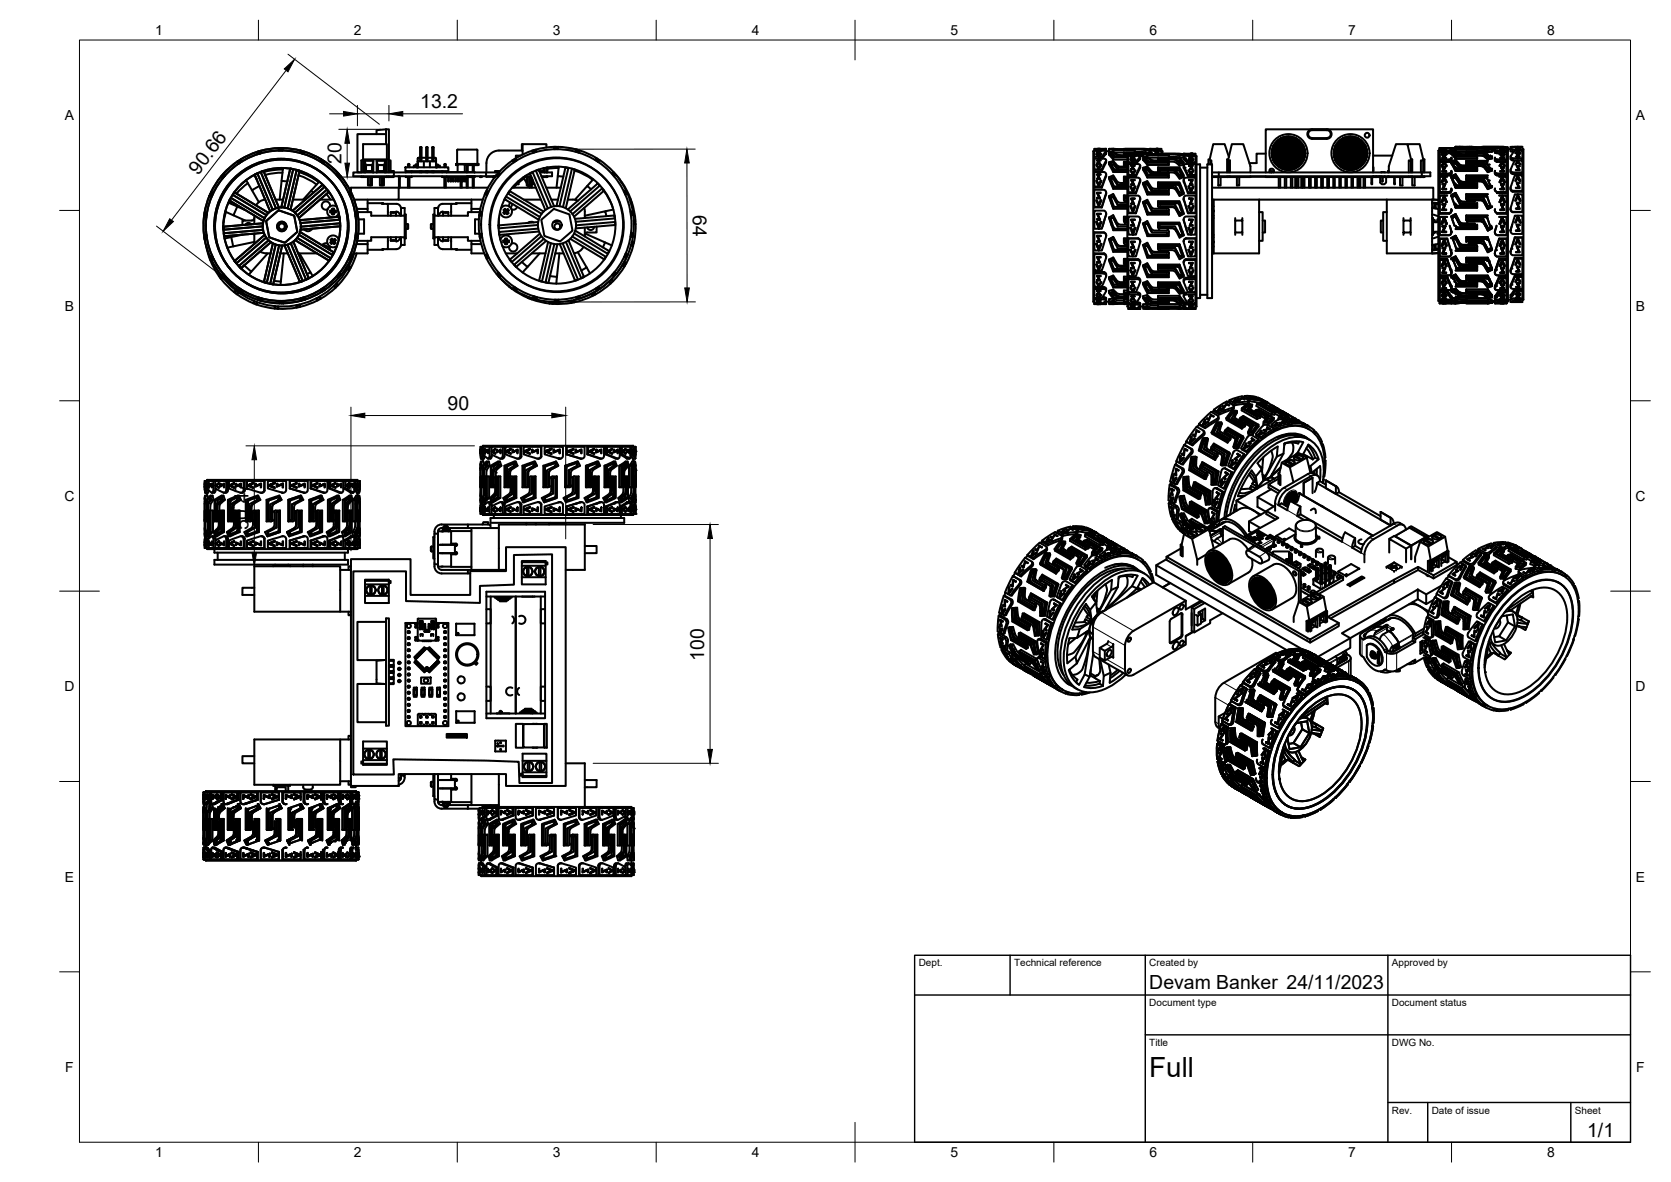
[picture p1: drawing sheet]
<svg xmlns="http://www.w3.org/2000/svg" width="420mm" height="297mm" viewBox="0 0 420 297" stroke-linecap="round" stroke-linejoin="round" font-family="sans-serif">
<defs><g id="words">
<text font-size="7" x="289" y="270.6">Full</text>
<g font-size="4.9">
<text x="105.7" y="27.1">13.2</text>
<text x="85.8" y="41.2" transform="rotate(-90 85.8 41.2)">20</text>
<text x="49.8" y="44.2" transform="rotate(-53 49.8 44.2)">90.66</text>
<text x="174.2" y="54" transform="rotate(90 174.2 54)">64</text>
<text x="112.5" y="103">90</text>
<text x="62.5" y="133.3" transform="rotate(-90 62.5 133.3)">50.47</text>
<text x="177.1" y="166" transform="rotate(-90 177.1 166)">100</text>
<text x="289" y="248.5">Devam Banker 24/11/2023</text>
<text x="399.1" y="285.7">1/1</text>
</g>
<g font-size="3.5">
<text x="39" y="8.8">1</text>
<text x="89" y="8.8">2</text>
<text x="139" y="8.8">3</text>
<text x="189" y="8.8">4</text>
<text x="239" y="8.8">5</text>
<text x="289" y="8.8">6</text>
<text x="339" y="8.8">7</text>
<text x="389" y="8.8">8</text>
<text x="16.3" y="30.2">A</text>
<text x="411.3" y="30.2">A</text>
<text x="16.3" y="78">B</text>
<text x="411.3" y="78">B</text>
<text x="16.2" y="125.9">C</text>
<text x="411.2" y="125.9">C</text>
<text x="16.2" y="173.7">D</text>
<text x="411.2" y="173.7">D</text>
<text x="16.3" y="221.6">E</text>
<text x="411.3" y="221.6">E</text>
<text x="16.4" y="269.4">F</text>
<text x="411.4" y="269.4">F</text>
<text x="39" y="290.8">1</text>
<text x="89" y="290.8">2</text>
<text x="139" y="290.8">3</text>
<text x="189" y="290.8">4</text>
<text x="239" y="290.8">5</text>
<text x="289" y="290.8">6</text>
<text x="339" y="290.8">7</text>
<text x="389" y="290.8">8</text>
</g>
<g font-size="2.5">
<text x="231" y="242.9">Dept.</text>
<text x="255" y="242.9">Technical reference</text>
<text x="289" y="242.9">Created by</text>
<text x="350" y="242.9">Approved by</text>
<text x="289" y="252.8">Document type</text>
<text x="350" y="252.8">Document status</text>
<text x="289" y="262.9">Title</text>
<text x="350" y="262.9">DWG No.</text>
<text x="350" y="279.9">Rev.</text>
<text x="360" y="279.9">Date of issue</text>
<text x="396" y="279.9">Sheet</text>
</g>
</g></defs>
<!-- layer: Visible -->
<g fill="none" stroke="#000" stroke-width=".51">
<path d="M64.6 38.2l.2 .5M64.6 38.2l-1.8 .7-2.3 1.2 .3 .5M65 38.1l-.4 .1M65.5 38.6l-.2-.6-.3 .1 .2 .6M70.1 37.2l-2 .2-2.5 .5 .1 .6M70.1 37.2v.6M70.4 37.2h-.3M70.5 37.8l-.1-.6h.4v.6M71.1 37.8v-.6l2.6 .3 1.9 .4M75.6 37.9l.3 .1M75.6 37.9l-.1 .5M75.8 38.5l.1-.5h.2l.2 .1-.1 .5"/>
<path d="M76.5 38.1l-.2 .6M76.5 38.1l2.5 1 1.7 .9M97.1 32.5l-2.4 .2v1M97.1 33.7h-7.2v9.6h.9v-3h.5M97.1 32.5h.7v10.8M97.1 32.5v3.7M105.6 37.1l.1-.2 .3 .2zM105.6 39.7l-.6 .1v.7h.3M105.6 37.1v3.4M106 37.1v3.4M106 39.7h1.1M107.1 37.1l.2-.2 .2 .2h-.4v3.4"/>
<path d="M107.5 37.1v3.4M107.5 39.7h1.2M108.7 37.1l.1-.2 .3 .2zM108.7 37.1v3.4M109.1 39.7h.5v.9M109.1 37.1v3.4M115.1 37.6h4.9v3.5l.3 .1M115.1 37.6l-.2 .1v3.4M129.7 39.9v.4M130.9 39.1h-1.2v.7M131.4 36.2h-.2v1.6M131.4 37.8h-5.9a3.1 3.1 0 0 0-3.2 3.2v2.3"/>
<path d="M133.8 37.9l.2 .5M133.8 37.9l-1.8 .7-2.3 1.2 .3 .5M134.2 37.7l-.4 .2M134.7 38.2l-.2-.6-.2 .1h-.1l.1 .6M137.4 37v-.8h-6v2.6M139.3 36.9h.4M139.3 36.9v.6M139.3 36.9l-2 .2-2.5 .5 .1 .5M139.7 37.5v-.6h.3v.6M140.3 36.9v.6M140.3 37.4h-.2M140.3 36.9l2.6 .2 1.9 .4"/>
<path d="M144.8 37.5l.4 .1M144.8 37.5l-.1 .6M145 38.2l.2-.6 .3 .1-.1 .6M145.4 38.1h.3M145.7 37.8l-.1 .6M145.8 37.8l2.4 1 1.7 .9M150.2 39.9l-.3-.2-.3 .5M275.2 38h-.3v37.8h.3M275.2 39.9v3.1h1.9l1-2.2v-.5M275.2 39.9h2.4l.5 .2v.2l-1 2.3M275.2 37.9l2.9 .1-1 1.4M275.2 37.9v2"/>
<path d="M275.2 39.4h1.9v.5M275.2 37.7h1.9v.2M275.8 38.1h1h-.8l.6 .5h-.7l.5-.1zM275.8 37.5h.1M275.8 38.7v.2M276 38.1v.1M276.1 37.4h.5h-1.4v.5M276.2 37.4h1.8M276.3 39.2v.2l.7-.7-.7 .5-.7-.5 .7 .7M276.3 37.6l.7-.1-.7 .1-.7-.1 .7 .2M276.4 38.5v.1M276.8 37.5h.1"/>
<path d="M276.8 38.7v.2M277.1 37.7l1-.3v.6M278.1 38h.7M278.1 38.1v.6l-1 1.2M278.8 38l.9 .2M278.8 38.3l1.1 1.3M278.8 37.4l1.1 .4M279.3 37.4l5.8 .3h-4.8zM279.7 38.9l1 .5M279.9 38.2l1.5 .8h4.2v.2M279.9 38.2l-1.1 .1v.6l1.1 1.2h3.6M279.9 37.8h5.4v.5"/>
<path d="M279.9 37.8v.4M280.2 38.3h2.4M280.9 37.5h1.9M281.1 39.4v-.2l-1.1-.8h-.7l1 1h3.2M281.1 39.2h2.6M281.1 37.6v.1M282.6 37.5v-.1h5.5l1 .3M282.6 38.6l.2 .2M282.8 39v-.2l.3-.1v.3M282.8 37.5h.3M282.9 37.4h4.9l.8 .3-1.7-.2zM283.1 37.5h3.9l1 .3v.5"/>
<path d="M283.1 38.7h.6M283.5 39.6h-3.6v.5M283.7 39.2h-.2v37.9h.2M283.7 39.2l3 .1-1.1 1.5M283.7 39.2v2M284.4 39.4h1h-.8l.6 .5h-.8l.6-.1zM284.4 38.7v.1M284.4 38.6h-.7v.6M284.4 38.6l.6 .1zM284.5 38.6l.7 .1h-.8M284.6 39.4v.1M284.6 38.6h2.1"/>
<path d="M284.9 38.9l.6-.2-.6 .2-.7-.2 .7 .3M285 38.7h.1M285 39.8v.1M285.3 38.1h1.6l.7 .2M285.3 37.8v-.2l-.2-.1-6.3-.1v.6M285.3 38.7v.1M286.5 39.2h.2M286.7 39.2h.7M286.7 39.4v.6l-1 1.2-.1-.4h-1.9M286.7 38.6l-1.1 .4M286.7 38.8l.7 .4M286.7 38.6v.6"/>
<path d="M287.4 39h.1M287.4 39.3l.9 .2M287.4 39.7l1.1 1.2M287.4 38.6l1.1 .4M287.9 39.8l.6-.1 1.1 .8h3.7l.3 .2-4.7 .1-.3-.1zM287.9 38.7l1.7 .2h4l-4.7 .1zM288 37.8l1.1-.1v.3M288.1 38.6l-.5-.2-4.7 .1 4 .1 .5 .4M288.4 38.6l-.4-.3h-5.4v.7M288.5 39.5l-1.1 .2v.5l1.1 1.3h5.4v-.6h-5.4M288.5 39.5l1.4 .8 3.8-.1 .2 .2M288.5 39h5.4v.6"/>
<path d="M288.5 39v.5M288.5 37.5h.6M288.7 39.6h2.5M289.1 38.3l-1 .1M289.1 37.7v-.3h.2l.7 .2 .1 .3M289.1 38.1v.6M289.2 37.4h1.8M289.2 38.7h2.2M289.6 38.9v.1M290.1 37.7h1.9v.2M290.2 37.5l.7 .1 .7-.1a1.22 1.22 0 0 1-1.4 0zM290.4 38.1h1l-.6 .4 .5 .1h-.7l.6-.5z"/>
<path d="M290.4 37.5h.1M290.8 38.5v.1M290.9 37.6v.1M291.1 37.4h-.5h1.4v.3M291.2 39.6v.7M291.2 39.6h5.4l1 1.2M291.2 38.1v.1M291.2 40l.2 .1M291.4 37.5h.1M291.4 38.7l.3 .1M291.4 38.7v.1M291.4 39.8l4.8-.1 .3 .1 .7 .9-.6 .1-1.2-.9h-3.7z"/>
<path d="M291.4 38.7h5.1l.7 .2-.5 .1-1.3-.3zM291.7 38.7l3.8 .1 1.1 .3v.5M292 38h.3v.6M292 38.6v-.7l-2.9 .1 .5 .7M293.9 39.3h1.4l1 .3M293.9 38.8v.2M293.9 38.8l-6.5-.2v.7M296.6 39.1l1-.1v.3M296.8 38.7h.8M297.6 39.6l-.9 .1M297.6 39.4v.6l1.1 1.2M297.6 38.6v.4l-.9-.4h-5.5v.2"/>
<path d="M297.6 38.6h2.2M297.6 39.2h.2M297.6 38.6l.9 .2 .2 .4M298.7 39h1.9v.2M298.8 38.7l.7 .2 .6-.2a1.13 1.13 0 0 1-1.3 0zM299 39.4h1l-.7 .4 .6 .1h-.8l.6-.5zM299 38.7v.1M299.3 38.7h.1M299.3 39.8v.1M299.5 38.9v.1M299.7 38.6l-.6 .1 1.5-.1v.4M299.7 39.4v.1"/>
<path d="M299.9 38.7v.1M300.6 39.2h.3v37.9h-.3M300.6 39.2l-3 .1 1.1 1.5v.4M300.6 39.2v1.6M309 39.4l-1.1-3.2h-2.8l-.9 3.9h-.4v1.2M318.3 38.6h-2.3v2.4h-1.8M319.7 38.4l.3-.2 .2 .3M319.8 38.7l.1 .1-.1 .2M319.8 38.1l.1 .1-.1 .2M319.8 39l.2-.2 .2 .3M319.8 37.7l.2-.1 .2 .3M319.8 39.4l.1 .1"/>
<path d="M319.9 37.5l-.1 .1M319.9 39.5l.3 .2-.2 .2M320 37.1l.2 .2M320 37l.3 .2M320.1 36.9l.2-.2 .2 .3M320.2 36.6l-.1 .1M320.2 36.6l4.4 4.3 .2-.3M320.3 39.2l.2 .2-.2 .3-.3-.3 .6-.6 2.1 2.2-.9 .9-.3-.3M320.3 37.9l.2 .3-.5 .6-.3-.2M320.3 37.3l.2 .3-.5 .5-.2-.1M320.3 37.9l.3 .2 .2-.2M320.3 37.3l.3 .2 .2-.2"/>
<path d="M320.3 36.6l.3-.2 .2 .2M320.4 38.4v.1M320.4 38.6v.4M320.4 38v.4M320.4 39v.2M320.4 36.2l.1 .2-.2 .2M320.4 37.8v.2M320.4 36.2l.2 .1M320.5 39.4v.1M320.5 37.5v.1M320.5 39.5l.2 .4M320.6 37.6l3.3 3.4-1.2 1.1-.2-.2"/>
<path d="M320.6 38.2l2.7 2.8-1.2 1.1-.3-.2 .9-.9 .3 .3M320.6 38.2l-.6 .6 .6 .6 .2-.3M320.6 38.8l-.3-.2 .2 .2-.5 .6-.2-.1M320.6 37.6l-.6 .6 .3 .3M320.6 37l3.9 4M320.6 37.6l3.4 3.3 .2-.3-.2 .4M320.6 38.2l2.7 2.7 .3-.3M320.6 38.8l2.1 2.1M320.7 37.1l-.2 .4M320.7 35.9l.1 .1-.2 .3M320.7 40l.1 .2M320.7 35.8l.2 .2"/>
<path d="M320.8 36.8l-.1 .2M320.8 39.7l-.2 .3-.3-.3 .3-.2 1.5 1.5M320.8 38.5l-.2 .3M320.9 39.2l-.3 .2 1.5 1.5 .3-.2-.3-.3-.3 .2M320.9 39.8l-.3 .2 .3 .3 .2-.3M320.9 38.5l.2-.3-.5 .6M320.9 37.9l.2-.3-.2 .3M320.9 37.9l-.3 .3M320.9 37.2l.2-.2-.2-.3-.9 .9 .3 .3M320.9 37.3l-.3 .3M320.9 36l.2 .4-.2-.3-.3 .3M320.9 37.3l.3-.3 5 5"/>
<path d="M321 35.5l.8 .9M321 35.5l.2 .2M321.1 36.3l-.2 .3-.3-.2M321.1 39.4l-.2 .3M321.2 39.5l-.3 .2M321.2 37.6l.3-.3-.1 .4M321.3 38.3v.4M321.3 38.8v.1M321.3 35.2l.2 .2M321.3 38.1v.1M321.3 39l.1 .2M321.3 35.2l.5 .5"/>
<path d="M321.4 37.8l-.1 .2M321.4 39.3l.1 .4 .3-.3M321.5 39.7l-.3 .3M321.5 38.5l-.6 .6 .3-.3M321.5 37.9l-.3 .2M321.5 37.3l-.3 .2M321.5 39.8l-.3 .2M321.5 39.2l-.3 .2M321.5 38.5l.3-.3-.6 .6M321.5 37.9l.3-.3-.3 .3M321.5 37.9l-.3 .3M321.5 35.5l.6 .5-.3-.3"/>
<path d="M321.6 37.2l.2-.2 .3 .3-.3 .2M321.6 35l.5 .4-.3-.3M321.7 35l.1 .1M321.7 40l-.2 .3M321.7 35.7l-.6 .6M321.8 37l-.3-.3-.3 .3 5.1 5M321.8 37l-.3 .2M321.8 36.9l-.1 .1M321.8 39.5l-.2 .3M321.8 36.4l.3 .2M321.8 37.6l.3-.3 .3 .3-.3 .3M321.8 38.8l.3-.3-.6 .6"/>
<path d="M322 34.8l.4 .3M322 36.6l-.2 .3M322 35.4l-.2 .2M322.1 39.7l-.3 .3M322.1 37.9l-.3 .2M322.1 34.7v.1M322.1 36.1l.3 .2-.3 .3-.3-.2M322.1 39.8l-.3 .2M322.1 39.2l-.3 .2M322.1 37.9l-.3 .3M322.1 36.7l.3 .3-.3 .2M322.1 35.5l.3 .2"/>
<path d="M322.2 37.9l.2-.3 .3 .3-.3 .2M322.2 37.3l.2-.3 2.7 2.7-.2 .3M322.2 34.8l.2 .3M322.2 35.4l.2 .3M322.2 36l.2 .3M322.2 34.7l-1.3 1.3M322.3 34.6l-1.4 1.4M322.4 39.4l-.3 .3M322.4 38.8l-.6 .6M322.4 38.2l-.3 .3M322.4 39.5l-.2 .2M322.4 38.8l-.2 .3"/>
<path d="M322.4 38.2l-.2 .3M322.4 35.2l.3 .2M322.4 35.8l.3 .2M322.4 36.4l.3 .2M322.5 38.2l.2-.3 .3 .3-.3 .3M322.5 34.6l.2 .2M322.5 36.4l.2 .2M322.5 35.7l.2 .3M322.5 35.1l.2 .3M322.5 35.2l-.3 .1M322.5 36.2l-.1 .1M322.7 39.7l-.3 .3"/>
<path d="M322.7 39.1l-.3 .3M322.7 38.5l-.3 .3M322.7 37.3l-.3 .2M322.7 39.8l-.2 .2M322.7 39.2l-.2 .2M322.7 38.6l-.2 .2M322.7 37.3l-.2 .3M322.7 36.7l.3 .3-.3 .2M322.7 36.1l.3 .3M322.7 34.8l.3 .3M322.7 36.1h.1M322.8 38.5l.2-.3 .3 .3-.2 .3 .2-.2 .3 .2-.2 .3 .2-.3 .3 .3"/>
<path d="M322.8 37.3l.2-.3 2.1 2.1-.2 .3M322.8 35.4l.2 .3M322.8 36l.5 .6M322.8 34.8l.2 .3M322.9 34.4l.1 .1M322.9 35l-.4 .2M323 39.4l-.3 .3M323 38.8l-.3 .3M323 37.6l-.3 .3M323 34.4v.1M323 39.5l-.2 .2M323 38.8l-.2 .3"/>
<path d="M323 34.6l.3 .2M323 36.4l.3 .2M323.1 34.5l.2 .3M323.1 34.4l-3.2 3.1M323.1 35h-.1M323.2 35.9l-.4 .2M323.2 34.4l-2 2 .3 .2M323.3 39.7l-.3 .3M323.3 39.1l-.3 .3M323.3 37.9l-.3 .2M323.3 37.3l-.3 .2M323.3 35.4l-.2-.3 .5 .6"/>
<path d="M323.3 36l-.2-.3 .9 .9M323.3 39.8l-.2 .2M323.3 39.2l-.2 .2M323.3 37.9l-.2 .3M323.3 37.3l-.5 .6M323.3 36.7l.3 .3-.3 .2M323.3 36.1l.3 .3M323.3 35.5l.3 .2M323.4 37.3l.2-.3 1.5 1.5-.2 .3M323.4 36.6l.2 .3M323.4 34.3l.2 .2M323.4 34.9l-.2 .1"/>
<path d="M323.5 35.8l-.2 .1M323.5 34.3l.1 .2M323.5 38.1l-.1 .3M323.6 38.1l.3-.2-.3 .2M323.6 38.9l.3 .2M323.6 39.4l-.3 .3M323.6 38.2l-.3 .3M323.6 37.6l-.3 .3M323.6 39.5l-.2 .2M323.6 37.6l-.2 .3M323.6 35.1l-.2-.3 .2 .3M323.6 34.6l.3 .2"/>
<path d="M323.6 36.4l.3 .2M323.7 39.4l.3-.2 .2 .2-.2 .3M323.7 34.5l.3 .3M323.7 35.8h-.1M323.8 34.3l-2.6 2.6-.3-.3 .3-.2 .3 .2M323.8 34.9h-.3M323.9 34.3l-2.4 2.3 .3 .3M323.9 39.7l-.3 .3M323.9 39.1l-.3 .3M323.9 35.4l-.2-.3 .6 .6M323.9 36l-.2-.3 .6 .6-.3-.2M324 37.9l-.6 .7 .1 .3"/>
<path d="M324 39.8l-.3 .2M324 38.5l.3-.3-.7 .6 .3-.3M324 37.9l.2-.3-.2 .3M324 36.7l.2 .3-.2 .2M324 37.3l-.4 .2M324 35.5l.5 .5-.2-.3M324 39.7l.3-.2 .2 .2-.2 .3M324 37.3l.3-.3 .8 .9-.2 .2M324 34.9h-.1M324 34.3l.2 .2M324 37.9l.4 .2M324.1 34.9h.3"/>
<path d="M324.1 34.3l.2 .2M324.2 35.8h-.4M324.2 35.8h.1M324.3 35.1l-.3-.3 .6 .6-.3-.3M324.3 36.4l.2 .2M324.3 34.6l.5 .5M324.3 34.5l.3 .3M324.3 36.4l.3 .2M324.4 38.9l-.4 .2M324.4 34.3l-2.6 2.6M324.4 38.1l.2 .3M324.4 35.8l.3 .1"/>
<path d="M324.5 34.3l-2.7 2.7 3.4 3.3 2.8-2.8M324.5 34.9l.2 .1M324.5 38.5l-.5 .6 .3-.3M324.5 37.9l-.2 .2M324.5 37.3l-.2 .2M324.6 38.6l-.2 .3M324.6 39.2l-.3 .2M324.6 38.6l-.3 .2M324.6 37.9l-.3 .3M324.6 37.3l-.3 .3M324.6 36.7l.2 .3-.2 .3M324.6 36.1l.2 .3"/>
<path d="M324.6 35.5l.2 .2M324.6 35.4l.3 .3M324.6 36l.3 .3M324.6 34.8l.3 .3M324.7 34.4l.1 .1-2.4 2.4-.2-.3M324.7 35.9l.4 .2M324.8 34.4h.1M324.8 35h.1M324.8 39.4l-.2 .3M324.8 38.8l-.5 .6M324.8 38.2l-.2 .3M324.8 37.6l-.2 .3"/>
<path d="M324.9 39.5l-.3 .2M324.9 35.2l.2 .2-1.4 1.6 1.5 1.5 1.5-1.5-1.5-1.5M324.9 38.8l-.3 .3M324.9 38.2l-.3 .3M324.9 37.6l-.3 .3M324.9 37l.2 .3-.2 .2M324.9 36.4l.2 .2-.2 .3-.3-.3M324.9 35.8l.2 .2-.8 .9-.3-.3M324.9 34.6l.2 .2M324.9 39.4l.3-.2 .3 .2M324.9 38.8l.3-.2 .3 .2M324.9 38.2l.3-.3 .3 .3"/>
<path d="M324.9 36.4l.3 .2 .3-.2M324.9 35.7l.3 .3 .3-.3M324.9 35.1l.3 .3 .3-.3M324.9 34.5l.3 .3M325 34.4l-2.5 2.6 2.7 2.7 2.7-2.7M325 35l.4 .2M325.2 36.1l.9 .9-.9 .9-.9-.9zM325.2 36.1h.1M325.2 37.3l.3-.3 .3 .3M325.2 34.8l2.1 2.1M325.4 34.6l-2.4 2.3-.2-.3M325.4 36.2l.1 .1"/>
<path d="M325.4 35.2l.3 .1M325.5 34.6l-2.4 2.4 2.1 2.1 2.1-2.1-2.1-2.2M325.5 35.2l-.3 .2 1.5 1.5 .3-.3M325.5 37.5l-.3-.2-.3 .3M325.5 36.4l-.3 .2M325.5 35.8l-.3 .2 .9 .9M325.5 39.5l.3 .2M325.5 38.2l.3 .3M325.5 38.8l.3 .3M325.5 37.6l.3 .3M325.5 35.1l.3-.3 2 2.1M325.5 39.4l.3 .3"/>
<path d="M325.6 34.6l.2 .2-.3 .3M325.7 34.7l2.1 2M325.8 36.6l-.3 .3-.3-.2-.3 .3 .3 .2 .3-.2M325.8 36l-.3 .3M325.8 35.4l-.3 .3M325.8 36.1l-.2 .2 .5 .6M325.8 36.7l-.3 .3 .3 .2M325.8 35.5l-.3 .2M325.8 39.2l.3 .2M325.8 37.9l.3 .3M325.8 39.8l.3 .2M325.8 38.6l.3 .2"/>
<path d="M325.8 37.3l.3 .3M325.8 39.7l.3 .3M325.8 39.1l.3 .3M325.8 38.5l.3 .3M325.8 37.3l.3 .2M325.8 37.9l.3 .2M325.9 34.8h-.1M325.9 35.4l.3 .2M326.1 36.4l-.3 .2M326.1 35.7l-.3 .3M326.1 35.1l-.3 .3M326.1 39.5l.3 .3"/>
<path d="M326.1 35.8l-.3 .2M326.1 35.2l-.3 .2M326.1 38.8l.3 .3M326.1 37.6l.3 .3M326.1 38.2l.3 .3M326.2 38.8l.5 .6M326.2 37.6l.2 .3M326.2 39.4l.2 .3M326.2 38.2l.2 .3M326.2 37l.2 .2M326.2 36.9v.1M326.2 35.7l.3 .2"/>
<path d="M326.2 35l-.1 .1M326.2 40l.2 .3M326.3 35l-.1 .1M326.4 37.2l-.3-.2-.9 .9 .3 .2M326.4 36.6l-.3 .3M326.4 36l-.3 .3M326.4 35.4l-.3 .3M326.4 37.3l.1 .4M326.4 36.7l-.2 .3M326.4 36.1l-.2 .3M326.4 35.5l-.2 .2M326.4 37.3l.3 .3"/>
<path d="M326.4 39.8l.3 .2M326.4 39.2l.3 .2M326.4 37.9l.3 .3M326.5 39.7l.2 .3M326.5 37.9l.2 .2M326.5 37.3l.2 .2M326.5 36l.5 .6 .4-.4M326.5 39.3l-.1 .4M326.6 37.8v.2M326.6 35.2l-.1 .2 .1-.2M326.6 39v.2M326.6 38.1l.1 .1"/>
<path d="M326.7 38.8l-.1 .1M326.7 38.3v.4M326.7 38.8l-.3-.2 .6 .5-.3-.3M326.7 37l-1.5 1.5 .3 .3M326.7 36.4l-.3 .2M326.7 39.5l.3 .2M326.8 39.4l.2 .3M326.9 35.5l-.2 .2M326.9 35.5l-.4 .5 .2-.3M327 37.9l.6 .5M327 36.7l-.2 .3 .2 .3M327 38.5l-.3-.3 .6 .6-.2-.3"/>
<path d="M327 39.2l.3 .2M327 39.8l.3 .2M327 37.9l-.3-.3 .3 .3M327 37.3l.6 .6M327.1 37.9l.2 .2M327.1 37.3l.2 .2M327.1 39.1l.2 .3M327.1 39.7l.2 .3M327.1 36.8l.2 .2M327.2 35.8l-.4 .6 .2-.3M327.2 35.9l-.1 .1M327.3 40l-.2 .2"/>
<path d="M327.3 37.1l.1 .4M327.3 36.4l-.2 .2M327.3 38.8l.3 .3M327.3 39.5l.3 .2M327.4 38.8l.2 .3M327.4 39.4l.2 .3M327.4 38.2l.2 .3M327.4 37.6l.2 .3M327.4 39.5l-.1 .4M327.4 37.5l.1 .1M327.5 39.4l-.1 .1M327.5 36.2l-.1 .2"/>
<path d="M327.5 37.8v.2M327.5 39v.2M327.5 38l.1 .4M327.6 38.6l-.1 .4M327.6 37.3l-.3-.3-2.1 2.1 .3 .3M327.6 36.6l-.2 .4 .2 .2M327.6 39.8l.3 .2M327.6 37.9l.5 .5M327.6 37.3l.5 .4M327.6 39.2l.3 .2M327.7 36.6h-.1M327.7 39.7l.2 .2"/>
<path d="M327.7 39.1l.3 .3M327.7 38.5l.3 .3-.4-.2M327.7 37.9l.3 .2M327.7 37.3l.3 .2M327.7 36.6h.1M327.9 37.1l-2.7 2.6 .3 .3M328 39.5h.1M328 38.8l.1 .2M328 39.4v.1M328 38.2l.1 .2M328 37.6h.1M328 37.5l-2.8 2.9 .3 .2"/>
<path d="M328.1 39.4l-1.6 1.6M328.1 39.3l-1.7 1.6-.2-.3M328.1 38l-4.5 4.5M328.1 38.1l-2.6 2.5M328.1 38.7l-2.3 2.3 .8 .7M328.1 38.6l-2.3 2.3-.3-.3M328.9 33l1-.5h3.7a1.2 1.2 0 0 1 1.2 1.2 1.2 1.2 0 0 1-1.2 1.2h-3.7a1.2 1.2 0 0 1-1.1-.7 1.2 1.2 0 0 1 .1-1.2zM329.2 33l.7-.3h3.7a.98 .98 0 0 1 1 1 .98 .98 0 0 1-1 1h-3.7a.98 .98 0 0 1-.9-.6 .98 .98 0 0 1 .2-1.1zM335.4 38.6l2.3 2.3 .3-.2-.3-.3-.3 .2M335.4 38.4l.2-.2 .2 .3-.2 .3M335.4 38.7l.1 .1-.1 .2M335.4 38.1l.1 .1-.1 .2"/>
<path d="M335.4 39l.2-.2 .2 .3-.2 .3M335.4 38l2.9 2.9 .3-.3M335.4 37.7l.2-.1 .2 .3-.2 .2M335.4 39.3l1.7 1.6 .3-.2-.3 .3M335.4 39.4l.1 .1M335.5 37.5l-.1 .1M335.5 39.5l.3 .2-.2 .2M335.5 37.5l.4 .4 .2-.3M335.6 38.2l.3-.3 3 3 .3-.3M335.6 39.4l.3-.2 1.8 1.8-.6 .5M335.6 38.8l.3-.2 2.4 2.4M335.6 37.1l5.4 5.3"/>
<path d="M335.6 37l3.6 3.6 .3-.2-3.3-3.4-.3 .3M335.7 36.9l.2-.2 .2 .3-.2 .2M335.8 36.6l-.1 .1M335.8 37.3l-.2 .2M335.9 37.3l-.3 .3M336 38.4v.1M336 38.6v.4M336 38v.4M336 39v.2M336 36.2l.1 .2-.3 .2M336 37.8v.2M336.1 39.4v.1"/>
<path d="M336.1 37.5v.1M336.1 39.5l.1 .4M336.1 39.4l-.2 .3M336.1 38.8l-.2 .3M336.1 38.2l-.2 .3M336.2 39.5l-.3 .2M336.2 38.2l-.3 .3M336.2 37.6l-.3 .3M336.2 37.1l-.1 .4M336.3 35.9l.1 .1-.2 .3-.2-.1M336.3 40l.1 .2M336.4 36.8l-.1 .2"/>
<path d="M336.4 39.7l-.2 .3M336.4 39.1l-.2 .3M336.4 38.5l-.2 .3M336.4 37.9l-.2 .2M336.4 37.3l-.2 .2M336.4 36.6l-.2-.2-.3 .2 .3 .3M336.5 39.8l-.3 .2M336.5 39.2l-.3 .2M336.5 38.6l-.3 .2M336.5 37.9l-.3 .3M336.5 36.7l.2 .3-.2 .2M336.5 37.3l-.3 .3"/>
<path d="M336.6 35.5l.1 .2M336.7 36.3l-.2 .3-.3-.2 .3-.3 .2 .3M336.7 39.4l-.2 .3M336.7 38.8l-.2 .3M336.7 38.2l-.2 .3M336.7 37.6l-.2 .3M336.8 39.5l-.3 .2M336.8 38.8l-.3 .3M336.8 38.2l-.3 .3M336.9 38.3v.4M336.9 38.8v.1M336.9 35.2l.2 .2"/>
<path d="M336.9 38.1v.1M336.9 39l.1 .2M336.9 35.2l.5 .5M337 37.8l-.1 .2M337 37.7l.1-.4-.6 .6M337 39.3l.1 .4M337 36l-.3 .3M337.1 39.7l-.3 .3M337.1 39.1l-.3 .3M337.1 37.3l-.3 .2M337.1 36l-.3-.3 .6 .7-.3-.3M337.1 39.8l-.3 .2"/>
<path d="M337.1 39.2l-.3 .2M337.1 38.5l.3-.3-.6 .6 .3-.3M337.1 37.9l.3-.3-.3 .3M337.1 37.9l-.3 .2M337.1 35.5l.6 .5-.3-.3M337.1 37.3l.3-.3 .3 .3-.3 .2M337.2 39.7v.1M337.2 37.2v.1M337.2 35l.5 .4-.3-.3M337.3 35l.1 .1M337.3 40l-.2 .3M337.3 35.7l-.3 .2"/>
<path d="M337.4 37l-.3-.3-.3 .3 2.4 2.4 .3-.3M337.4 39.4l-.3 .3M337.4 37l-.3 .2M337.4 36.9l-.1 .1M337.4 39.5l1.5 1.5-1.2 1.1-.3-.2 .9-.9M337.4 36.4l.3 .2M337.4 37.6l.3-.3 .3 .3-.3 .3M337.4 38.8l.3-.3-.6 .6 .3-.3M337.6 34.8h.1M337.6 36.6l-.2 .3M337.6 35.4l-.2 .2M337.7 39.7l-.3 .3"/>
<path d="M337.7 37.9l-.3 .2M337.7 34.7v.1M337.7 36.1l.3 .2-.3 .3-.3-.2M337.7 39.8l-.3 .2M337.7 39.2l-.3 .2M337.7 37.9l-.3 .3M337.7 36.7l.3 .3-.3 .2M337.7 34.8l-1.2 1.2 .6 .6M337.7 35.5l.3 .2M337.7 34.8l.3 .3M337.8 37.9l.2-.3 .3 .3-.3 .2M337.8 36.6l.2 .3 1.5-1.5-.3-.2-1.8 1.8 1.8 1.8 .3-.3-1.5-1.5-.2 .3"/>
<path d="M337.8 36l.2 .3M337.8 35.4l.2 .3M337.8 34.7l-1.3 1.3-.2-.2M337.9 34.6l-.1 .2 .2 .3M338 39.4l-.3 .3M338 38.8l-.3 .3M338 38.2l-.3 .3M338 39.5l-.2 .2M338 38.8l.3-.3-.2 .3M338 38.8l-.2 .3M338 38.2l-.2 .3M338 36.4l.3 .2"/>
<path d="M338.1 38.2l.2-.3 .3 .3-.3 .3M338.1 34.6l.5 .5M338.1 35.7l.2 .3-.3-.2M338.1 36.4l.2 .2M338.1 35.1l.2 .3-.3-.2M338.1 35.2l-.3 .1M338.1 36.2l-.1 .1M338.1 34.6l.2 .2M338.3 39.7l-.3 .3M338.3 37.3l-.3 .2M338.3 39.8l-.2 .2M338.3 39.2l-.2 .2"/>
<path d="M338.3 37.3l-.2 .3M338.3 36.7l.3 .3-.3 .2M338.3 35.5l.3 .2M338.4 38.5l.2-.3 .3 .3-.3 .3M338.4 36.6l.2 .3 .9-.9-.3-.2-1.1 1.2 1.1 1.1 .3-.2M338.4 37.3l.2-.3 .9 .9M338.4 36l.2 .3M338.4 35.4l.2 .3M338.4 34.8l.2 .3M338.5 34.4l.1 .1M338.5 35l-.4 .2M338.6 39.4l-.3 .3"/>
<path d="M338.6 38.8l-.6 .6M338.6 37.6l-.3 .3M338.6 34.4v.1M338.6 39.5l-.2 .2M338.6 38.8l-.2 .3M338.6 37.6l-.2 .3M338.6 36.4l.3 .2M338.6 35.8l.3 .2M338.6 35.2l.3 .2M338.6 34.6l.3 .2M338.7 38.8l.2-.2 .3 .2-.3 .3M338.7 34.5l.2 .3"/>
<path d="M338.7 36.4l.2 .2M338.7 35.7l.2 .3M338.7 35.1l.2 .3M338.7 35h-.1M338.8 35.9l-.5 .2 .3 .3M338.8 34.4l-2.6 2.6 3 3 .3-.3-2.7-2.7-.3 .3M338.9 39.7l-.3 .3M338.9 39.1l-.3 .3M338.9 37.9l-.3 .2M338.9 37.3l-.3 .2M338.9 39.8l-.2 .2M338.9 39.2l-.2 .2"/>
<path d="M338.9 37.9l-.2 .3M338.9 37.3l-.2 .3M338.9 36.1l.3 .3M338.9 35.5l.3 .2M338.9 34.8l.3 .3M339 38.6l.1 .3M339 39.1l.2-.3 .3 .3M339 36.6l.2 .4-.3 .2M339 35.4l.2 .3M339 36l.2 .3M339 34.8l.2 .3M339 34.9l-.2 .1"/>
<path d="M339 34.3l.2 .2M339.1 35.8l-.2 .1M339.1 34.3l.1 .2M339.1 38.1l-.1 .3M339.2 38.9l.3 .2M339.2 39.4l-.3 .3M339.2 38.2l-.3 .3M339.2 37.6l-.3 .3M339.2 39.5l-.2 .2M339.2 38.2l-.2 .3M339.2 36.9l.3-.3-.3-.2-.5 .6 .5 .5 .3-.2-.3-.3-.2 .3M339.2 37.6l-.2 .3"/>
<path d="M339.2 34.6l.3 .2-2.1 2.1-.3-.3zM339.3 35.8h-.1M339.4 34.3l-2.6 2.6-.3-.3 .3-.2 .3 .2M339.4 34.9h-.3M339.5 34.3l-.2 .2 2.4 2.4M339.5 37.9l-.3 .2M339.6 34.8l2.1 2.2-2.1 2.1M339.6 34.8l-.3 .3 1.8 1.8 .3-.3M339.6 36.7l.2 .3-.2 .2-.3-.2zM339.6 37.3l.2 .3M339.6 37.9l.2 .3M339.6 39.1l.3 .3"/>
<path d="M339.6 37.9l.3 .2M339.6 37.3l.3 .2M339.6 34.9h-.1M339.6 34.3l2.7 2.7-2.7 2.7-.3-.3 .3-.2 .2 .2M339.6 37.9l.4 .2M339.7 34.9h.3M339.7 34.3l2.6 2.6 .3-.3M339.8 35.8h-.4M339.8 36.4l-.2 .2M339.8 34.5l-.2 .3M339.8 38.8l-.2-.3 .9 .9M339.8 35.8h.1"/>
<path d="M339.9 36.4l-.3 .2M339.9 34.6l-.3 .2M339.9 38.8l.2 .3M340 38.9l-.4 .2M340 34.3l-.1 .2M340 38.1l.2 .3M340 35.8l.3 .1M340.1 34.3l-.2 .2M340.1 34.9l.2 .1M340.1 39.7l-.2-.2-.3 .2 .3 .3M340.1 36.6l-.2 .3-.6-.5 .3-.3 .8 .9-.8 .9-.3-.3 .6-.6 .2 .3M340.1 36l-.2 .4 .3-.3"/>
<path d="M340.1 35.4l-.2 .3M340.1 34.8l-.2 .3M340.2 38.5l-.3-.3 .3 .4-.2 .3M340.2 36.7l-.3 .3 .3 .2M340.2 35.5l-.6 .5 .2-.3M340.2 34.8l-.6 .6 .2-.3M340.2 39.2l.2 .2M340.2 37.9l.2 .3M340.2 37.9l-.3-.3 .2 .3M340.2 37.3l.2 .3M340.2 37.9l.3 .2M340.2 37.3l.3 .2"/>
<path d="M340.3 34.4l2.6 2.5 .3-.3M340.3 35.9l.4 .2M340.4 35h.1M340.4 36.4l-.2 .2M340.4 38.8l-.2-.3 .6 .6-.3-.3M340.5 36.4l-.3 .2M340.5 35.1l.2-.3-.5 .6 .2-.3M340.5 34.6l-.3 .2M340.5 39.5l.2 .2M340.5 34.4v.1M340.5 39.4l.3 .3M340.5 37.6l.2 .3"/>
<path d="M340.6 34.4l-.1 .1M340.6 35l.4 .2M340.7 36.6l-.2 .3-1.2-1.2 .3-.2 1.5 1.5-1.5 1.5-.3-.3 1.2-1.2 .2 .3M340.8 36.7l-.3 .3 .3 .2M340.8 35.5l-.6 .5 .2-.3M340.8 39.8l.3 .2M340.8 38.5l-.3-.3 .6 .6-.3-.3M340.8 39.2l.3 .2M340.8 37.9l.6 .6M340.8 37.3l.6 .6M340.8 36l.3-.3-.6 .7 .3-.3M340.8 35.4l.3-.3-.6 .6"/>
<path d="M340.8 39.7l.3 .3M340.8 39.1l.3 .3M340.8 37.9l.3 .2M340.8 37.3l.3 .2M341 34.6l-.2 .2M341 36.2l.1 .1M341 35.2l.3 .1M341.1 34.6l-.3 .2M341.1 36.4l-.3 .2M341.1 39.5l.3 .2M341.1 38.8l.3 .3M341.1 35.7l.3-.2 1.5 1.5-3.3 3.3-.3-.3 .3-.2 .2 .2"/>
<path d="M341.1 39.4l.3 .3M341.1 38.2l.3 .3M341.1 37.6l.3 .3M341.2 34.6l2.2 2.3M341.3 34.7l2.1 2M341.4 37.3l-.3-.3-1.8 1.8 .3 .3M341.4 36l-.6 .6M341.4 35.4l-.3 .3M341.4 34.8l-.3 .3M341.4 36.1l-.2 .2 .3 .3M341.4 36.7l-.3 .3 .3 .2M341.4 39.2l.3 .2"/>
<path d="M341.4 37.9l.3 .3M341.4 39.8l.3 .2M341.4 38.6l.3 .2M341.4 37.3l.3 .3M341.4 34.7v.1M341.4 39.7l.3 .3M341.4 39.1l.3 .3M341.4 38.5l.3 .3M341.4 37.3l.3 .2M341.4 37.9l.3 .2M341.5 34.8h-.1M341.5 35.4l.3 .2"/>
<path d="M341.5 36.6l.2 .3M341.7 36.4l-.3 .2M341.7 35.7l-.3 .3M341.7 35.1l-.3 .3M341.7 39.5l.3 .3M341.7 35.8l-.3 .2M341.7 35.2l-.3 .2M341.7 38.8l.3 .3M341.7 37.6l.3 .3M341.7 38.2l.3 .3M341.8 38.8l.5 .6M341.8 37.6l.2 .3"/>
<path d="M341.8 38.2l.2 .3M341.8 37l.2 .2M341.8 36.9v.1M341.8 35.7l.3 .2M341.8 35l-.1 .1M341.8 40l.2 .3M341.9 35l-.1 .1M342 37.2l-.3-.2-2.1 2.1M342 36.6l-.3 .3M342 36l-.3 .3M342 35.4l-.3 .3M342 37.9l.2 .2"/>
<path d="M342 36.7l-.2 .3M342 36.1l-.2 .3M342 35.5l-.2 .2M342 39.8l.3 .2M342 39.2l.3 .2M342.1 39.7l.2 .3M342.1 37.9l.2 .2M342.1 37.3l.2 .2M342.1 36l.5 .6 .3-.2M342.1 39.3l-.1 .4-.2-.3M342.2 37.8v.2M342.2 35.2l-.1 .2 .1-.2"/>
<path d="M342.2 39v.2M342.3 38.3v.4M342.3 37.6l-.3-.3 .1 .4M342.3 36.4l-.3 .2M342.3 35.7l-.2 .3 .2-.2M342.3 38.8l-.3-.2 .2 .3M342.3 36.4l-.2 .2M342.3 35.7l.2-.2-.1 .2M342.3 39.5l.3 .2M342.3 38.8l.3 .3M342.3 38.2l.3 .3M342.3 37.6l.3 .3"/>
<path d="M342.4 39.4l.2 .3M342.4 38.8l.5 .6M342.4 38.2l.2 .3M342.4 37.6l.2 .3M342.6 37.3l-.3-.3-2.4 2.4 .3 .3M342.6 36l-.3 .3M342.6 36.7l-.2 .3 .2 .2M342.6 36.1l-.2 .3M342.6 39.2l.3 .2M342.6 37.9l.3 .3M342.6 39.8l.3 .2M342.6 37.3l.3 .3"/>
<path d="M342.7 37.9l.2 .2M342.7 37.3l.2 .2M342.7 39.7l.2 .3M342.7 36.8l.2 .2M342.8 35.8l-.1 .2 .1-.1M342.9 40l-.2 .2M342.9 37.1l.1 .4M342.9 38.8l-.3-.2 .6 .5-.3-.3M342.9 39.5l.3 .2M343 38.2l.6 .6-.3-.3M343 39.4l.2 .3M343 39.5l-.1 .4"/>
<path d="M343 37.5l.1 .1M343.1 36.2l-.2 .1 .2-.1M343.1 39.4l-.1 .1M343.1 37.8v.2M343.1 39v.2M343.1 38l.1 .4M343.2 38.6l-.1 .4M343.2 38.4v.1M343.2 37.3l-.3-.3-2.7 2.7 .3 .3M343.2 36.7l-.2 .3 .2 .2M343.2 39.8l.3 .2M343.2 39.2l.4 .2"/>
<path d="M343.2 37.9l.5 .5M343.2 37.3l.5 .4M343.2 37.9l-.3-.3 .3 .3M343.3 36.6h-.1M343.3 37.9l.3 .2M343.3 37.3l.3 .2M343.3 36.6h.1M343.5 37l-5.2 5.1-.2-.2M343.5 37.1l-3 2.9 .3 .3M343.6 39.5h.1M343.6 38.8l.1 .2M343.6 39.4v.1"/>
<path d="M343.6 38.2l.1 .2M343.6 37.6h.1M343.6 37.5l-3.4 3.5M343.7 39.4l-1.6 1.6M343.7 39.3l-1.7 1.6-.2-.3M343.7 38l-2.9 2.9M343.7 38.1l-2.6 2.5M343.7 38.6l-2.3 2.3-.3-.3M343.7 38.7l-2.3 2.3 .8 .7M345.2 39.1h4.9M354 36.5l.1-.3h2.9l.9 3.9h.3v3.2M362 37.8h-.3v37.8h.3v.6h2.9"/>
<path d="M362 37.2h2.4v.2M362 37.9h2.4v.6M362 37.2h.1M362 37.9v.3M362.4 37.4l.6-.2 .8 .2zM362.4 38.8l.3-.2a.54 .54 0 0 1 .6-.3 .54 .54 0 0 1 .4 .4l-.1 .1a.47 .47 0 0 0-.5-.4 .47 .47 0 0 0-.5 .4zM362.7 37.4h.8l-.7 .3h.8h-1l.6-.2zM362.7 39h.8l-.7 .7h.8h-1l.6-.6zM362.8 37.7h.1M362.8 39.7h.1M363.1 37.2v.1M363.1 38.2v.2"/>
<path d="M363.2 37.5h.1M363.2 39.1v.1M363.9 37.2h-1.9v.7M363.9 38.2h-1.9v1.9M364.4 37.2l1.5 .3 .1 .5M364.9 38.4l-.8 .1M364.9 39.6l-.1 .4-.4 .1M364.9 38.1l1 1.2 .1 .6M365 39.7v.6l-.6 .3h-2.4v-.5M365 37.8l.7 .2M365 37.7v.4M365.4 37.2l1.7 .3"/>
<path d="M365.4 38.3l.7-.1 1 .8v.2M365.8 38.7l.9 .5M365.9 36.9h2.4v.1M365.9 37.2v-.3h1.9l.9 .3M366 38l-1.1 .1v.6l1.1 1.2h5.4v-1M366 38l1.5 .7 3.4 .1M366 37.6h5.4M366 39.4h5.4M366.3 38.1h2.4M366.4 37l.7-.1 .6 .1zM367.1 36.9h.1M367.1 37.4l4 .1h-5"/>
<path d="M367.1 39h3.9l.1 .1-4.6 .1-.4-.1M367.2 37.1l-.4 .2M367.2 37.1h-.6h.8l-.5 .2M367.2 37.1v.1M368.3 36.9h.9l.7 .3M368.7 38.4l.2 .2M368.7 37.2v.1h-1.5M368.7 37.2h5.4M368.7 37.3h.2M368.9 37.3h.3M368.9 38.6l.3-.1v.3M368.9 37.3h.1"/>
<path d="M368.9 38.6v.2M368.9 37.2h5.1l.7 .3-1.7-.2zM369.2 37.3h4l.9 .3v.5h-5.4v.7M369.2 38.5l3.7 .1 1.2 .9v.6M369.3 36.9l5.8 .2-4.9 .1zM370 36.9l5.3 .2M370 36.9h-1.1v.3M370.9 37.3l-6-.1 .1 .5-.6 .2M371.1 37.1v.1M371.4 39.1h1.4l.6 .4a1.32 1.32 0 0 0 1.8 .3v-.5l-1.1 .2M371.4 37.9l2.3 .2M371.4 37.4v.7"/>
<path d="M372.6 36.9l.2 .1M372.8 37h.4M372.8 37h.1M372.9 36.9h4.9l.9 .3-1.8-.3zM373.2 37h3.4l1.2 .2M373.5 38.7h.1M374 38.3h-5.1l4.1 .1 1.1 .8 .6-.1M374 38.8l.4 .5M374.1 37.6l1.1-.1v.6l-1 .1M374.2 37.2h1.1M374.6 37.3h.6v.2M375.2 37.8h.7"/>
<path d="M375.2 37.7h.7M375.3 37.1v.6M375.3 37.6h.6M375.9 39.7v.6l.4 .3h2.5v-.5h-2.4M375.9 37.7l.5 .2v.6M375.9 39.6l.1 .3 .4 .2v.5M376.4 37.4v-.2l-.5 .1v1l.8 .2M376.4 37.2h2.4M376.4 37.9h2.4v.3M377 37.2h1.8v.7M377 38.2h1.8v1.9M377.4 37.4h.7l-.5 .1 .6 .2h-1h.8z"/>
<path d="M377.4 39h.7l-.5 .1 .6 .6h-1h.8zM377.6 37.5h.1M377.6 39.1v.1M377.7 37.2l-.7 .2h1.4l-.7-.1M377.7 38.2l-.7 .6h.3a.47 .47 0 0 1 .4-.4 .47 .47 0 0 1 .5 .4h.2l-.7-.6v.2M378 37.7h.1M378 39.7h.1M378.6 37h.5v.2l-.9-.3-7.1 .1M378.8 37.2h.3v.6h-.3h.3v37.8M379.1 37.5h.7M379.8 39.4v.6l.4 .3h2.6v-.5h-2.4M380.4 37v-.1h-.6v1.1l.8 .1"/>
<path d="M380.4 36.9h2.4M380.4 37.6h2.4v.3M381.3 37.1h.8h-.6l.7 .3h-1.1h.8zM381.3 38.7h.8h-.6l.7 .7h-1.1l.8-.1zM381.5 37.1v.1M381.5 38.7v.2M381.7 36.9l-.7 .1h1.3l-.6-.1M381.7 37.9l-.7 .6h.2a.47 .47 0 0 1 .5-.5 .47 .47 0 0 1 .4 .5h.2l-.6-.6v.1M381.9 37.4h.1M381.9 39.3v.1M382.8 37.5h.3v37.8h-2.2v-.3M382.8 37.6v-.7l-2.2 .1-.8 .4 .6 .2v.5"/>
<path d="M382.8 39.8v-1.9h-1.9l-1.1 1.4 .1 .3 .5 .2v.5M51.3 54.5l-.1 2 .1 2.6 .6-.1M51.3 54.5l.6 .1M51.3 54.2v.3M51.4 59.7l.1 .4 .5-.1M51.9 59.1h-.4v.2M51.9 59.3h-.6l.1 .4 .6-.1M52 53.9l-.6-.1v.2l-.1 .2h.6M52.7 49.1l-.7 1.9-.6 2.6 .6 .1-.1 .2M52.7 49.1l.6 .3M52.8 48.8l-.1 .3M53.5 48.7l-.5-.2-.2 .3 .6 .3"/>
<path d="M55.6 44.4l-1.2 1.6-1.3 2.3 .5 .2M55.6 44.4l.4 .4M55.8 44.1l-.2 .3M56.5 44.2l-.5-.4-.2 .3 .4 .4M56.6 53.2l2.1 .9M56.8 53.3l-.6 2.7M57.4 50.9l4.3 1.9M58.1 50.6l-.3 .5M58.1 59.6l.5 2.3 5.3-1.1M59.6 40.6l.4 .5M59.6 40.6l-1.5 1.2-1.9 1.9 .4 .4M59.7 51.9l-1 2.2 3 1.3"/>
<path d="M59.9 40.4l-.3 .2M60.6 40.7l-.3-.5-.4 .2 .4 .5M61 59l-4.5 1M61.9 45.3l1.5 2.5M61.9 45.3l-1.3 1.1M62.3 46l-1.5 1.2-1.3 1.4M63.2 56.4a.9 .9 0 0 0-1.5 .1M63.3 55.4h-2.3v1.2M63.9 58.7v.3M63.9 58.7l.1 2.5M63.9 54.8l-.1 .4-.5 .2M63.9 54.2v2.1"/>
<path d="M63.9 44.1l.6 .9M64.1 44h-.1M64.1 44.1h-.1M64.4 44.8h.1M65.2 46.7l-1.8 1.1 1.7 3M66.1 56.1l-10 .9 .1 .7 9.8-.8M66.1 57.8l-9.8 .8v.8l10-.9M66.5 54.8l-8.4-5.1-.4 .7 8.5 5.1M66.5 59.1l-7.5 6.5 .5 .6 7.4-6.5M66.7 50.2l-1.3 .4-1 1M66.9 55.5l3.1-2.7 4 1.4 .8 4.1-3.2 2.7-3.9-1.4zM67.5 53.5l-8.6-5.2-.4 .7 8.5 5.1"/>
<path d="M68.6 52.7l-3.9-9.1-.7 .3 3.9 9.2M69.3 50.2h1.9M70.1 52.2l-3.9-9.2-.6 .2 3.8 9.1M70.7 52.1l2.3-9.7 .7 .1-2.2 9.7M71 43.4l-2.5 .2-1.8 .4M71.1 42.5l-.3 3M71.1 42.6l-2 .1-2.7 .5M71.1 42.5l-2 .1-2.8 .5M72.2 45.6l-1.4-.1-.5 4.7M72.3 52.4l2.3-9.7 .7 .2-2.2 9.8M73.6 53l7.5-6.6 .5 .6-7.5 6.5M73.6 50.2h3.2"/>
<path d="M74.7 59.8l8.4 5.1-.3 .6-8.6-5.1M74.7 54.1l7.5-6.4 .5 .5-7.6 6.6M75.1 44.1l2 .8 2.5 1.5M75.3 43.3a15.5 15.5 0 0 1 4.9 2.5M75.3 43.2a15.6 15.6 0 0 1 4.9 2.5l-2 2.2M75.4 55.3l9.9-.8 .1 .7-9.8 .9M75.4 58.3l8.6 5.2-.4 .6-8.4-5.1M75.6 57l9.9-.9v.8l-9.9 .8M78.5 57.5a1.2 1.2 0 0 1-2 .1M78.8 48.4l-.6-.5-2 2.3M80.5 50.2h3.4M80.7 40.7l.3-.5 .2 .1 .1 .1-.3 .5"/>
<path d="M80.7 40l.3 .2M80.7 40l-.3 .5M81.2 41l.3-.5 2.1 1.6 1.4 1.4M82.1 48.8l1 1.4M82.3 52.6a1.49 1.49 0 0 0 1.1 2M82.7 48.2l.4 .5M83 51.9a1.05 1.05 0 0 0-1-1.3 1.05 1.05 0 0 0-1.1 1.3 1.05 1.05 0 0 0 1.4 .7M83 51.9l-.7 .7M83 51.9l1-.2 .7 .3M83.4 52.9v.2M83.4 53.2v.2M83.4 52.9h-.4v.2v.3h.4"/>
<path d="M83.4 52.9h.1M83.4 53.4h.1M83.4 53.1v.1M83.4 53.2l.1 .2M83.4 53.4l.1 .1M83.4 60l.3 .3M83.5 60l-.4 .3M83.5 52.9l-.1 .2M83.5 53.4l.3 .1M83.5 53.5v.4h.2h.3v-.4M83.5 52.8v-.4h.2h.3v.4M83.5 53.4v.1"/>
<path d="M83.5 52.8v.1M83.5 52.8h.2M83.5 53.5h.2M83.5 52.8l-.1 .1M83.5 52.9h.1M83.8 52.8l.2 .1M83.8 53.5h.2M84 52.9h.1M84 53.4l-.2 .1M84 52.9h-.5M84 52.8l.1 .3M84 53.4v.1"/>
<path d="M84 52.9h.5M84 53.4h.1M84 52.9l.1 .2M84.1 53.4h.4M84.1 53.4l-.1 .1M84.1 53.2l-.1 .2M84.1 53.1v.1M84.1 53.2v.2M84.5 52.9v.5M84.8 44.2l.5-.4 .2 .3-.4 .4M85 43.5l.3 .3M85 43.5l-.4 .4"/>
<path d="M85.2 53.6l-.4 .6-.5 .3M85.2 44.6l.5-.3 1.5 2.1 1 1.7M87.6 48.4l.6-.3 .1 .3M87.8 48.7l.5-.3 .2 .4-.6 .2M88 49.2l.6-.2 .8 2.5 .5 1.9M88.2 48.9l.1 .2M88.2 48.9v.2M88.8 43.3h10.2v1h-10.2zM89.3 59.8l.6 .1-.6 2.6-.7 1.8M89.3 53.8l.6-.1 .1 .4-.6 .1M89.4 59.2l.6 .1v.2l-.1 .2-.6-.1M89.4 54.4l.6-.1 .2 2.7-.2 1.9"/>
<path d="M89.5 58.9l.5 .1M89.7 52.5h2.7v.8M89.9 53.3h3.4v.9h8.4M89.9 53.4v.3M89.9 53.4l-.6 .1M90 59v.3M90.1 55.1h1.4v3.6h-1.4M90.8 44.3v.2h6.5M91.3 44.3v.2M91.3 40.1h6M91.7 43.3v-2.9h2.2v2.9M91.7 40.4l.2 1.1v1.6"/>
<path d="M91.8 43.3l.1-.2h1.7l.2 .2M91.9 41.5h1.7M92 41.5h1.5v1.5h-1.5zM92.4 50.2v2.3M92.4 51.1l3.8-.1 .3 .2M92.5 44.5v2.1h.6v-2.1M93.5 44.5v2.1h-.4M93.9 40.4l-.3 1.1v1.6M94.7 43.3v-2.9h2.2v2.9M94.7 40.4l.3 1.1v1.6M94.8 43.3l.2-.2h1.6l.2 .2M95 41.5h1.6"/>
<path d="M95 41.5h1.5v1.5h-1.5zM95.5 44.5v2.1h.6v-2.1M96.3 51.2l-.3-.1 1.5 .1v3M96.3 51.1l.1 .1M96.5 44.5v2.1h-.4M96.9 40.4l-.3 1.1v1.6M97.3 40.1v-3.9h-6v7.1M97.3 44.5h.5M97.3 40.1v3.2M97.3 44.3v.2M97.5 59.6v3l-1.5 .1h.3M97.5 51.2l2.6 .1 .5 .5 .2 .6"/>
<path d="M97.8 43h1.2v.2h-1.2M97.8 40.3h.4v2.7M97.8 44.3v.2M98.3 59.6v.9h1.3v-.9M98.3 54.2v-.9h1.3v.9M98.3 53.4h1.3M98.7 53.4h.4M99 44.3v.2h-1.2M99 43.2v.1M99 43.3h23.2v1h-23.2M99.6 53.1l.8 .5 .3 .6M100.2 44.3l.1 2.9"/>
<path d="M100.2 50.2h21.2M100.2 47.2h-12v1.1M100.4 44.3l.1 2.9M100.7 59.6l-.3 .7-.8 .4M100.8 54.2v-1.9h.9v9.3h-.9v-2M101.7 53.9h.3v6h-.3M101.7 59.6h-8.4v.9h-3.5M101.9 42h10.8v1h-10.8zM102 44.3v.2h1.5v-.2M102 43v.3M102 56.3h.5M102 57.5h.5"/>
<path d="M102.5 56.3v1.2M102.5 56.3l.1 .2v.9l-.1 .1M102.6 41.3l.1-.1 .3 .1h-.4v.7M102.6 44.5v2.7M103 41.3v.7M103 44.5v2.7M103.5 43v.3M104 42v-.1l.8 .1M104 41.9l.1-.3h.7v.3M104.5 41.6h.2M104.5 41.6h-.1M104.6 41.3l-.1 .3"/>
<path d="M104.6 41.6h.1M104.7 41.6l.4 .1M104.8 42h.1M104.8 41.9h.1M104.8 41.6h-.1M104.9 41.7h.1M105 41.7l-.1 .2M105 41.6l-.2 .3M105 42h.1M105 41.9l-.2 .1h.3v-1.5h4.5v1.5h.3M105 40.5l.1 .8h-.5l-.1 .3M105 40.6h.1"/>
<path d="M105 41h.1M105.6 43v.3M106 43v.3M106.6 40.5v1.5M107.1 43v.3M107.5 43v.3M108.1 40.5v1.5M108.5 56.3v1.2M108.5 56.3l-.2 .2v.9l.2 .1M108.5 56.3h.4M108.5 57.5h.4M108.7 43v.3"/>
<path d="M109.1 43v.3M109.2 53.9h-.3v6h.3M109.2 59.6h8.4v.9h3.2M109.6 42h.1M109.6 41.1h.1M109.6 40.6h.1M109.6 41h.1M109.6 40.6v.7h.5v.3M109.6 41.7l.2 .2M109.6 40.5h-.2M109.7 41.6l.2 .3M109.9 42h.1"/>
<path d="M109.9 41.9h.1M109.9 41.9v-.3h.7v.3M109.9 42v-.1l.7 .1M109.9 41.6h.1M109.9 41.6h-.3l.2 .4M110.1 54.2v-1.9h-.9v9.3h.9v-2M110.2 41.6h-.3M110.2 41.6h.1M110.3 59.6l.4 .7 .6 .4M111.2 44.3v.2h1.1M111.2 43v.3M111.3 53.1l-.7 .5-.3 .6"/>
<path d="M111.4 54.2v-.9h1.3v.9M111.4 59.6v.9h1.3v-.9M111.4 53.4h1.3M111.7 41.3h.4v.7M111.7 44.5v2.7M111.8 53.4h.5M112.1 41.3l-.1-.1-.3 .1v.7M112.1 44.5v2.7M112.3 44.3v.2M112.6 43v.3M112.7 44.5v1.1l.1-1.1M113.3 44.5v1.1l.2-1.1"/>
<path d="M113.4 51.2l-2.6 .1-.5 .5-.2 .6M113.4 59.6v3l1.5 .1-.3-.1M113.9 44.5v1.1l.1-1.1M114.5 44.5v1.1l.1-1.1M114.6 51.2l.3-.1-1.5 .1v3M114.7 41.2h4.6M114.7 41.2v.3h.4M114.7 41.2h.2M115 41.1l-.1 .1M115.1 43.3l.1-2 1.6 .1 .1 1.9M115.1 44.5v1.1l.2-1.1M115.7 44.5v1.1l.1-1.1"/>
<path d="M115.8 45.6v1.6M116.1 44.5v2.7M116.3 44.5v1.1l.1-1.1M116.9 44.5v1.1l.2-1.1M116.9 41.5h2.4v-.3h.8v.3M117.3 41.5v1.8M117.3 44.5v2.7M117.4 43.3h1.9M117.4 43.3h-5.1M117.4 44.3v.2h-5.1M117.4 43.3h.1M117.5 44.3v.2h.2"/>
<path d="M117.6 41.5v1.8M117.6 44.5v2.7M117.7 44.3v.2M117.7 44.4v.1M117.9 44.3v.2M118.1 44.3v.2l-.2-.1M118.3 44.4l.2 .1M118.3 44.3v.2M118.5 44.3v.2M118.5 44.4v.1M118.5 50.2v2.3h2.3M118.5 51.1l-3.7-.1-.3 .2"/>
<path d="M118.5 52.5v.8M118.6 44.4l-.1 .1M118.7 44.5h.2M118.7 44.4v.1M118.7 44.3v.2M118.9 41.5v1.8M118.9 44.5v2.7M118.9 44.3v.2M119.1 44.3v.2h.2v-.2M119.1 41.5v1.8M119.1 44.5v2.7M119.3 43.3h.1"/>
<path d="M119.3 44.3v.1M119.4 44.3v.1h-2M119.7 41.2v.3h-.4M119.7 41.5h.4M120.1 41.2h.2M120.3 41.2v.3h-.2M120.4 55.1h-1v3.6h1.1M120.5 54.2l.6 .1M120.5 54.2l-.1 2 .1 2.6 .6-.1M120.5 53.8v.4M120.6 59.4v.3l.6-.1M120.7 59.7l.4 2 .9 2.4 .5-.2"/>
<path d="M120.7 44.4l.2 .1zM121.1 58.7h.1M121.1 53.3h-3.5v.9h-8.4M121.1 58.9l-.6 .1 .1 .4 .6-.1M121.2 53.6l-.6-.1-.1 .3 .6 .1M121.9 48.8l.5 .3M121.9 48.8l-.7 1.9-.6 2.5 .6 .1M122 48.5l-.1 .3M122.2 43.3h3.2M122.2 44.3h2.4M122.3 44.3v.1h1.7M122.7 47.2h-22.5v3h-11.2"/>
<path d="M122.7 48.4l-.5-.3-.2 .4 .6 .2M124 44.4l.4 .1zM124 44.4v.1M124.2 44.3v.1M124.2 44.3h.1M124.3 44.3h.1M124.4 44.3h.1M124.4 44.3l-.1 .1M124.5 44.3v.1M124.8 44.1l.4 .3M124.8 44.1l-1.2 1.6-1.3 2.2 .5 .3M124.9 43h.5"/>
<path d="M125 43.8l-.2 .3M125.4 43.3l.4 .4M125.4 54.8v1.8M125.7 43.9l-.5-.4-.2 .3 .5 .4M125.7 43h-1.1l-.1 .3M125.9 52.4a1.49 1.49 0 0 1 2.5-.2 1.49 1.49 0 0 1-.6 2.3 1.49 1.49 0 0 1-2-1.4M126.6 53.4l.3 .4M126.8 50.2h.3M126.9 53.2l.1 .2M126.9 53.1l.1 .3M126.9 53.1h.1M127 52.9l-.5 .6"/>
<path d="M127 52.9l-.1 .2M127 53.4l.2 .1M127 53.4l.1 .1M127.1 52.9h-.1M127.1 53.5l-.3 .3M127.1 53.5h.2M127.2 53.5h-.1M127.2 52.8l-.1 .1M127.2 53.5h.1M127.2 52.8h.2M127.2 52.8l-.2-.3-.4 .3 .3 .3M127.2 52.8h.1"/>
<path d="M127.2 53.5l.1 .1M127.3 52.8l.2 .1M127.3 52.8l-.2 .1M127.3 53.6l.2 .3M127.4 52.8l.3-.3 .1 .2 .1 .2-.3 .2M127.4 52.8h-.1M127.4 52.8l.1 .1M127.4 53.4l-.2 .1M127.4 53.5l-.1 .1M127.5 52.9v.1M127.5 53.4h-.1M127.5 53l.1 .2"/>
<path d="M127.5 53l.1 .1M127.6 53.2l-.1 .2M127.6 53.2h.1M127.6 53.2v.1M127.6 53.3l.3 .3-.4 .2M127.6 53.3l-.1 .1M127.6 53.1v.2M127.6 53.1v.1M128.3 50.9l-.3 .5v.5M128.8 47.2h5.9M128.8 40.3l.4 .5M128.9 51.3l-.5 .9"/>
<path d="M128.9 40.3l-1.6 1.2-1.9 1.8M129.1 40.1l-.3 .2M129.8 40.4l-.3-.5-.4 .2 .4 .5M130 52l-.5 .6h-.9M130.2 45.6v.7h.2v-.4M130.2 46.1l-1 1.1M130.4 45.5v.4h-.2M131.6 44.6l.8 1.4M131.7 44.5h1.9M131.7 50.2h4.3M131.8 44.8l-1.4 1.1M132 44.3h1.5"/>
<path d="M132.4 44.5v2.1h.2M132.6 44.5v2.1h.6v-2.1M132.8 46.6l.3 .6M133.2 46.3v.1M133.2 44.5v2.7M133.7 44.7v2.5M133.8 44.9v1.4h.2v-.2M133.9 45.2v.8l.5 .3M133.9 46l-.2 .1M134.2 55.9a1.2 1.2 0 0 0-1.4 .1M135.3 55.8l-10 .8 .1 .8 9.8-.9M135.3 57.5l-9.8 .8v.7l10-.8"/>
<path d="M135.6 43.1h1.1l.2 .2M135.7 54.5l-8.4-5.1-.4 .6 8.5 5.2M135.7 58.7l-7.5 6.6 .5 .6 7.4-6.5M135.7 43.3h3.1v1h-2.7M136.1 55.2l3.2-2.7 3.9 1.4 .8 4.1-3.2 2.7-3.9-1.4zM136.2 44.5h1.2M136.7 42.3v.7h-1.1M136.7 53.2l-8.6-5.2-.4 .6 8.5 5.1M136.7 42.3v.8M137 42.2v1.1M137.4 47.2h3.6M137.4 42.1v1.2"/>
<path d="M137.4 44.3v.2M137.5 44.3l-.1 .2M137.5 42.1v1.2M137.6 44.3l-.1 .2M137.6 42.1v1.2M137.8 52.4l-3.9-9.1-.7 .2 3.9 9.3M138.6 50.2h1.7M139.3 51.8l-3.9-9.2-.7 .3 3.9 9.1M139.9 51.8l2.3-9.8 .7 .2-2.2 9.6M140.5 42.2l-2.8 .2M140.5 41.9l-.2 2.3M140.8 55.7l-1.7 .1"/>
<path d="M141.6 52l2.2-9.6 .7 .2-2.2 9.7M141.6 44.4l-1.3-.2-.4 3M142.8 52.6l7.5-6.5 .5 .6-7.4 6.4M142.8 50.2h1.2M143.9 59.4l8.5 5.1-.4 .7-8.6-5.2M143.9 53.8l7.5-6.5 .5 .6-7.6 6.5M144 50.2l1.3 .2M144.5 42.9l2.7 1.1 1.8 1.2M144.6 55l9.9-.8 .1 .7-9.8 .8M144.6 58l8.6 5.1-.4 .7-8.4-5.1M144.8 56.6l9.9-.8v.7l-9.9 .9M146.9 52.2l.1 .9"/>
<path d="M147 54.2l5.2-1.1 .3 1.2M147 53.2v1.6M147 57.2v2.2M147.1 58.7l5 2.2-.5 1.3M148.6 47.6l-.9-.9-3.2 3.5M149.2 45.1l-1.5 1.6M149.4 57a.9 .9 0 0 1-.8 .8 .9 .9 0 0 1-1-.7M149.9 40.4l.3-.5 .4 .2-.4 .5M150 56.9v1.5l-2.6 .1-.4 .5M150.4 40.7l.4-.5 2 1.6 1.4 1.4M150.5 40.2l.2 .2M151.8 48l1.5 2.3 .8 1.9"/>
<path d="M154 43.9l.5-.4 .2 .3-.4 .4M154.2 52.7l-2 .4M154.4 44.2v.1M154.5 43.5l-.3-.3-.4 .4M154.7 43.7l1.1 1.4M154.9 43.9l-.5 .4M154.9 43.9l1.5 2.2 1 1.7M155.9 45.3l.3 .5M156.3 45.9a12.8 12.8 0 0 1 2.2 4M156.8 48.1l.6-.3 .1 .3M157 48.4l.5-.3 .2 .4-.6 .2M157.2 48.9l.6-.2 .9 2.4 .4 2"/>
<path d="M157.3 48.6l.1 .2M158.4 50.2h.2l.2 .5-.3 .1M158.5 59.5l.6 .1-.6 2.5-.7 1.9M158.5 50h-.2M158.5 53.5l.6-.1 .1 .2v.2l-.6 .1M158.6 50.9l.3-.1 .3 1.3 .6 3.2M158.6 58.9l.6 .1v.4l-.6-.1M158.6 54.1l.6-.1 .2 2.7-.1 1.9M158.6 58.6h.6v.4M159 53.8v.2M159.1 59.3v.2M159.1 53.1v.3"/>
<path d="M159.1 53.1l-.6 .1M159.3 55.6h.5v.3v.3h-.4M159.4 56.3h.4l-.1 2.6-.3 2-.5-.1M159.7 55.4h-.4M275.2 46.9h1.9v.3M275.2 42.6h1.9v.4M275.2 52.9h2.4l.5 .5v.5l-1 3.6h-1.9zM275.2 52h1.9v.1M275.6 45.4h.2l.5 1 .5-1h.2l-.7 1.4zM275.6 55.8h.2l.5 1.1 .5-1.1h.2l-.7 1.7zM275.6 55.8h.2l.5 1.1 .5-1.1h.2M275.6 50.3h.2l.5 1.1 .5-1.1h.2l-.7 1.7z"/>
<path d="M275.7 50.5h.1M275.8 43.8h1l-.8 .1 .6 1.1h-.7v-.1h.5zM275.8 40.3h1h-.8l.6 .8h-.7l.5-.1zM275.8 59.2h1l-.8 .2 .6 1.4h-.7v-.2h.5zM275.8 53.7h1l-.8 .1 .6 1.5h-.7v-.2h.5zM275.8 48.4h1l-.8 .1 .6 1.4h-.7v-.2h.5zM275.8 45.8h.1M275.8 45.4l.5 1.3M275.8 59.2l.6 1.4M275.8 50.3l.5 1.3M275.8 41.4v.4M275.8 53.8h1"/>
<path d="M275.9 48.6h.1M276 53.8l.6 1.5M276 48.5l.5 1.4M276 40.3v.2M276 43.9v.3M276.1 56.9l.2 .6M276.3 42.2v.3l.7-1.1h-.2l-.5 .8-.5-.8h-.2l.7 1.1M276.3 46.4v.3M276.3 51.4v.2M276.4 55.1h-.5M276.4 41v.1M276.4 44.9v.1"/>
<path d="M276.4 49.7v.2M276.4 45h.1M276.5 56.9l-.2 .6M276.8 45.4v.4l-.5 .9M276.8 50.3l.1 .2M276.8 50.5l-.5 1.1M276.8 41.4v.4M276.8 59.3l-.8 .1M277.6 58.4h-2.4h2.4l.4 .3 .1 .5M277.6 58.4l.4 .4 .1 .6-1 3.6h-1.9v-4.6M278.1 48.4l-1 3.7h-1.9v-4.4h2.4l.5 .4v.5l-1 3.4M278.1 53.7l-.9 3.2"/>
<path d="M278.1 43.8v.6l-1 2.8h-1.9v-4h2.4l.5 .4v.3l-1 3M278.8 44.5l1.1 2.7M278.8 40.8l1.1 2M278.8 54.6l1.1 3.3h3.6M278.8 49.3l1.1 3M279.3 55.1l.2-.4 .5 .2 1.1 2M279.3 49.7l.4-.2 .3 .1 1.1 2M279.4 45l.4-.1 .2 .2 1.1 1.6M279.5 41.3l.5 .1 1 1.2M279.9 59.6l-1.1 .6 1.1-.7 .1 .2a3.1 3.1 0 0 0 1.3 2l2.2 .1M279.9 59.5v.1a4.2 4.2 0 0 0 1.3 2.2l.6 .2h1.7M279.9 56.9l.5 .6h3.1l-3.3-.1-.9-2.4 .3-.3 .4 .1 1.1 2.1h2.4"/>
<path d="M281.1 42.6v-.4l-1.1-1.3h-.7l.9 1.6 3.3 .1M281.1 51.4h2.4M281.1 46.4h2.4M281.1 42.2h2.4M282.6 60h.9M282.6 55.6l.2 .4M282.6 41.3l.2 .3M282.6 55.5l.3 .5M282.6 50.3l.3 .4 .3-.1M282.6 45.3l.3 .3M282.6 50.1l.3 .4M282.8 41.9v-.3l.3-.1v.4"/>
<path d="M282.8 56h.1M282.8 56l.4-.2zM283.1 45.8v-.3l-.3 .1v.4l.7-.2M283.1 41.5h.4M283.1 45.5h.4M283.2 50.4l-.4 .1v.2M283.5 51h-1.8a1.78 1.78 0 0 1-1.3-1.4l-.5-.8-1.1 .5 1.1 3.2h3.6M283.5 56.5h-1.8a1.84 1.84 0 0 1-1.3-1.6l-.5-.8-1.1 .5 .8 2.3M283.5 41.9l-2.3-.2-1.3-1.2-1.1 .3v.5l1.1 1.9h3.6M283.5 40.7h-.9l.1 1.2M283.5 46h-1.8a1.84 1.84 0 0 1-1.5-1.4l-.3-.5-1.1 .4v.4l1.1 2.6h3.6M283.5 44.4h-.9a1.51 1.51 0 0 0 .2 1.5"/>
<path d="M283.5 44.6l-.6 .2 .1 .3h.5M283.5 45h-.5M283.5 47.2h-3.6v.3M283.5 46.7h-2.4v-.3l-1.1-1.7-.4-.2-.3 .3 .9 2 3.3 .1M283.5 40.9l-.6 .1 .1 .2h.5M283.5 42.8h-3.6v.4M283.5 59.9h-.9v1.2l.3 .4 .3-.2M283.5 54.4h-.9v1.2M283.5 54.8h-.4l-.2 .2 .1 .3 .5 .1M283.5 54.8l-.5 .1-.1 .2M283.5 49.1h-.9v1.2M283.5 49.4l-.6 .2 .1 .3 .5 .1"/>
<path d="M283.5 49.6l-.6 .2M283.5 52.3h-3.6v.2M283.5 51.6h-2.4l-1.1-2.1-.4-.2-.3 .2 .9 2.5h3.3M283.5 50.4h-.4v.2h.4M283.5 55.8h-.4l.4 .1M283.7 41.2v3.2h1.9l1.1-2.2v-.6M283.7 54.4h2.5l.4 .4 .1 .5-1.1 3.7h-1.9zM283.7 53.5h1.9v.1M283.7 48.3h1.9v.3M283.7 41.2h2.5l.4 .2 .1 .3-1.1 2.3M283.7 44h1.9v.4M284.2 57.2h.2l.5 1.2 .4-1.2h.2l-.6 1.8z"/>
<path d="M284.2 51.8h.2l.5 1.1 .4-1.1h.2l-.6 1.6zM284.2 46.8h.2l.5 1 .4-1h.2l-.6 1.5zM284.2 57.3l.2-.1 .4 .9M284.2 52h.2M284.3 47.2h.1M284.4 55.2h1l-.8 .1 .6 1.4h-.8v-.1h.6zM284.4 49.9h1l-.8 .1 .6 1.3h-.8v-.2h.6zM284.4 45.2h1l-.8 .1 .6 1.1h-.8v-.1h.6zM284.4 41.6h1l-.8 .1 .6 .8h-.8l.6-.1zM284.4 51.8l.5 1.3M284.4 46.8l.5 1.3M284.4 55.3h1"/>
<path d="M284.4 40v.2M284.4 42.8v.4M284.5 50.1h.1M284.5 58.1l.4 .9M284.6 55.3l.6 1.4M284.6 50l.5 1.3M284.6 45.3v.3M284.6 41.7v.2M284.9 43.6v.3l.6-1.1h-.2l-.4 .8-.5-.8h-.2l.7 1.1M284.9 40.5v.3l.6-.8-.6 .5-.5-.5h-.2l.7 .8M284.9 47.8v.3M284.9 52.9v.2"/>
<path d="M285 56.6h-.6M285 42.4v.1M285 46.3v.1M285 51.1v.2M285.2 58.1l-.3 .8M285.3 51.8l.2 .2M285.3 52l-.4 1.1M285.3 46.8l.1 .4M285.3 47.2l-.4 .9M285.3 40v.2M285.3 42.8v.4M285.5 57.3l-.2-.1-.3 .9"/>
<path d="M286.2 60l-2.5-.1h2.5l.4 .3 .1 .5M286.2 59.9l.4 .4 .1 .5-1.1 3.6h-1.9v-4.4M286.7 45.2v.5l-1.1 2.9h-1.9v-4h2.5l.4 .3 .1 .4-1.1 3M286.7 49.9l-1.1 3.7h-1.9v-4.4h2.5l.5 .4v.4l-1.1 3.5M286.7 55.2l-.8 2.9M287.4 56.1l1.1 3.2h5.4v-1.1M287.4 50.7l1.1 3.1M287.4 46l1.1 2.6M287.4 42.1l1.1 2.1M287.9 56.5l.2-.3h.3l1.1 1.9M287.9 51.2l.3-.2 .4 .1 1 2M287.9 42.3l.6-.1 1.1 1.4h3.8l.2 .2-4.7 .2-.3-.2z"/>
<path d="M287.9 56.3l.3-.2 .3 .2 1.1 2.1h3.8l.2 .4-.2 .2h-4.6l-.2-.3zM287.9 50.9l.2-.1 .4 .1 1.1 2h3.8l.2 .4-.2 .2-4.6-.1-.6-1.3zM287.9 46.5l.6-.1 1.1 1.7M288 46.1l.3-.1 .3 .1 1 1.7h3.8l.2 .4-.2 .1h-4.6l-.9-2zM288 42.7h.3a1.83 1.83 0 0 1 1.2 1.1l.1 .2v-.4M288.2 40.2l1.1 .6M288.4 58.1l.2 .7 .3 .2h4.5l.2-.3M288.5 40.9v.6M288.5 44.2v.4M288.5 48.6v.3M288.5 53.8v.1M289.6 52.9v.2h3.8l.2 .2"/>
<path d="M289.6 47.8v.3l4 .1M289.6 40.5v.3M291.2 46.7l.2 .4M291.2 57l.2 .5 .3-.2M291.2 51.6l.2 .6-.2-.4v-1.2h5.4l1 3M291.2 42.7l.2 .3M291.2 43.3v-1.3h5.4l1 2.1M291.4 47.4l-.2-.4v-1.2h5.4l1 2.7M291.4 57.5l-.2-.4v-1.2h5.4l1 3.2M291.4 47.4l.3-.1h3.1a1.73 1.73 0 0 1 1.4 1.4l.4 .5 1-.4v-.3l-1 .5M291.4 47.1l.3-.2v.4M291.4 43l.3-.1v.4"/>
<path d="M291.4 40.3v-.2h.3v.2M291.4 43v.3M291.4 47.1v.3M291.4 57.5h.1M291.4 56.6l.2-.3h4.6l.3 .3 .5 1.5M291.4 42.3h4.8l.3 .1 .7 1.5-.6 .1-1.2-1.4h-3.7zM291.5 51l4.8-.1 .2 .3 .7 2.2-.3 .2-.4-.2-1.1-2h-3.7zM291.5 51.3l.1-.2h4.6l.3 .3 .7 1.9M291.5 46.2l4.7-.1 .3 .2 .7 1.9-.3 .2h-.3l-1.2-1.9h-3.8zM291.5 56.4l4.8-.1 .2 .3 .7 2.3-.3 .2-.4-.1-1.1-2.1h-3.7l-.3-.3zM291.5 46.5l4.7-.1 .3 .3 .7 1.6M291.7 57.3l-.3 .2"/>
<path d="M291.7 51.8l-.3 .2M291.7 52.1h3.1a1.78 1.78 0 0 1 1.3 1.4l.5 .8 1-.7-1 .6M291.7 57.3h3.2a1.86 1.86 0 0 1 1.2 1.6l.5 .8 1-.6-.3-1M291.7 57.3h3.1l.6 .3 .4 .5M291.7 51.9h3.1a1.77 1.77 0 0 1 1.3 1.4l.5 1M291.7 46.9h3.1a1.91 1.91 0 0 1 1.4 1.5l.4 .8M291.7 42.9h3.3a2.4 2.4 0 0 1 1.6 1.6v.4M291.7 40.1l3.6 .1 1.3 .9v.5M291.7 51.9v.2M291.7 57.3h.1M291.7 52.1l-.3 .1M293.7 43.2l-3.6 .1-.9-.7a1.11 1.11 0 0 0-1.8-.5v.6l1.1 1.9h5.4v-.4h-5.4"/>
<path d="M293.7 43.1l.2 .3M293.8 43.3l1.2 .1a2.09 2.09 0 0 1 1.5 1.4l.1 .1 1-.4v-.4l-1 .4M293.9 58.1l-.2-.3-.4 .1h-3.1a1.78 1.78 0 0 1-1.3-1.5l-.4-.9-1.1 .6 .7 2M293.9 40.6l1.3 .1 .7 .3a1.28 1.28 0 0 0 1.7 .4v-.6l-1 .3M293.9 40.4v.5M293.9 43.5v.7M293.9 47.7v.9M293.9 52.7v1.1M293.9 52.7l-.2-.4-.4 .2h-3a1.8 1.8 0 0 1-1.4-1.5l-.4-.8-1.1 .5 1.1 3.2h5.4v-.1h-5.4M293.9 47.6l-.2-.3-.4 .1h-3a1.57 1.57 0 0 1-1.4-1.2l-.4-.7-1.1 .5 1.1 2.9h5.4v-.3h-5.4M295.6 42.7l.8 .1 .7 1.2M295.9 40.3l.6 .1 .4 .4"/>
<path d="M296.1 58.1l.5 .9 .3 .1 .3-.4M297.6 41.6v.7l1.1 2.1h1.9v-.4h-1.9M297.6 45.2v.6l1.1 2.8h1.9v-.3h-1.9M297.6 49.9l1.1 3.7h1.9v-.1h-1.9M297.6 55.2l.8 2.9M297.8 54.6l.3-.2h2.5v4.6h-1.9l-1.1-3.6zM298.2 59.9l2.4 .1M298.2 60l-.5 .3-.1 .5 1.1 3.6h1.9v-4.4M298.7 40.8h1.9v.4M298.8 57.2h.2l.5 1.2 .4-1.2h.2l-.6 1.8zM298.8 51.8h.2l.5 1.1 .4-1.1h.2l-.6 1.6zM298.8 46.8h.2l.5 1 .4-1h.2l-.6 1.5z"/>
<path d="M298.8 42.8h.2l.5 .8 .4-.8h.2l-.6 1.1zM298.8 40h.2l.5 .5 .6-.5-.2 .3a.39 .39 0 0 1-.4 .3 .39 .39 0 0 1-.4-.2zM298.8 57.3h.2M298.9 52h.1M298.9 47.2h.1M299 55.2h1l-.7 1.4h.6v.1h-.8l.6-1.4zM299 49.9h1l-.7 1.2h.6v.2h-.8l.6-1.3zM299 45.2h1l-.7 1.1h.6v.1h-.8l.6-1.1zM299 41.6h1l-.7 .8 .6 .1h-.8l.6-.8zM299 55.3h.9M299 57.2l.4 .9M299 51.8l.5 1.3"/>
<path d="M299 46.8l.5 1.3M299 40v.2M299 42.8v.4M299.1 58.1l.4 .9M299.3 42.4v.1M299.3 46.3v.1M299.3 51.1v.2M299.3 56.6h.6M299.5 40.5v.3M299.5 43.6v.3M299.7 55.3l-.6 1.4M299.7 50l-.5 1.3"/>
<path d="M299.7 45.3v.3M299.7 50.1h.1M299.7 41.7v.2M299.8 58.1l-.3 .8M299.9 51.8l.2 .2M299.9 52l-.4 1.1v-.2M299.9 46.8l.1 .4M299.9 47.2l-.4 .9v-.3M299.9 40v.2M299.9 42.8v.4M300.1 57.3l-.2-.1-.3 .9M300.6 60l-2.4-.1-.4 .3-.2 .5"/>
<path d="M300.6 53.5v-4.3h-2.4l-.5 .3-.1 .5 1.1 3.6M300.6 48.3v-3.7h-2.5l-.4 .3-.1 .4 1.1 3.3M300.6 41.2h-2.5l-.4 .3-.1 .2 1.1 2.3v.4M300.6 41.2v2.8M300.9 41.3h.9v33.6h-.9M301.8 42.1h1.8M303.6 41.3h1.2v33.6h-1.2zM304.3 41.3v-1h.3v1M304.8 43.3h52.7M304.8 47.2h55.6v3M304.8 50.2h56.9M304.8 44.5h3.7"/>
<path d="M304.8 55.3h.1M304.8 54.2h.4M304.8 59.6h.4M304.8 58.6h.1M304.8 52.5l.4 .4M304.8 51.5l.4 .4M304.8 52.7l.4 .4M304.8 52.6l.4 .4M305.2 54.8h-.3v4.2h.3M305.2 50.2v13.5M306.3 44.5v2.1h.6v-2.1M306.5 43.3v1"/>
<path d="M308.5 43.3v-3.2h.3l.9-3.9h2.9l1.8 5.6v1.5M308.5 44.3v.2M309 43.3v-3h.3v3M309 44.3v.2M309.3 44.3v.2M310.6 54.8v.6M310.6 58.4v.6M311 44.5v2.1h.6v-2.1M312.4 54.8v3.6h-1.8v-3h1.8M312.4 58.4v.6M314.4 44.3v.2h-5.9M314.4 44.4h3.9"/>
<path d="M316.6 50.2v13.5h-11.8M316.6 53.3h.9v7.2h-.9M317.5 55.4h.6v3h-.6M318.3 43.3v-10.8h26.9v10.8M318.3 44.3v.2h26.9M319.4 42.5v.5h1M319.6 43.3h.1M319.7 43.3h.6M320 40l.3-.2 .2 .2-.2 .4 .3 .2 .2-.2M320.1 40.1l.2 .2M320.1 40.3l.1 .1M320.2 40.4l.3 .2-.1 .2"/>
<path d="M320.3 43.3a.6 .6 0 0 0-.5-.9 .6 .6 0 0 0-.5 .9M320.4 40.8l.2-.1 .2 .3-.1 .1M320.6 40.1l.9 .8 .3-.2-.3 .3M320.7 41.2l.2-.2 .2 .3-.1 .2M321 41.5l.2-.2 .3 .3-.2 .1M321.1 40.7l-.2-.3-.3 .2 .3 .3 .2-.3-.2 .4 .3 .2 .3-.2M321.1 40.7l.6 .6M321.2 40.1l-.3 .3M321.3 41.8l.2-.2 .3 .3-.2 .1M321.5 40.4l-.3 .2M321.5 41l-.3 .3 .3 .2M321.5 41l.6 .5-.3-.2"/>
<path d="M321.5 44.5v2.7M321.5 40.4l.3-.3 .2 .3M321.5 41l.3 .2M321.7 42l.1-.1 .2 .3M321.8 41.4l.2 .2M321.9 44.5v2.7M322.1 42.3h.1M322.1 41l-.6 .5M322.1 41.6l.3 .3M322.1 41l.3 .3M322.2 41.6l.2 .3M322.2 41.7l.3 .1"/>
<path d="M322.4 40l-.3 .3M322.4 41.9l.3 .3-.2 .2M322.4 40.7l-.2 .3 .2 .2M322.4 40.1l-.2 .3M322.4 41.3l.3 .3M322.4 40.7l.1 .1M322.5 41.3l.2 .2M322.5 42.4l.2-.2 .2 .4M322.5 41.8l.4 .2M322.7 40.4l-.3 .2M322.7 40.9h.1M322.7 40.4l-.2 .2"/>
<path d="M322.7 41.6l.3 .3M322.8 41.6l.8 .9M322.8 40.9l.4 .2M323 42.6h.1M323 40.6l-.3 .3M323 40l-.3 .3M323 42h.1M323 40.1l-.2 .3M323 41.9l.3 .3M323 44.5v2.7M323.1 42.5l.1 .1M323.2 42l.2 .1"/>
<path d="M323.3 41.1l.2 .1M323.3 40.4l-.3 .2M323.3 42.2l.3 .3-.2 .2M323.3 41l-1.1 1.2 .1 .2M323.3 40.4l-.5 .6 .2 .2M323.3 41l.3 .3M323.3 41.6l.3 .3M323.4 41l.2 .2M323.4 44.5v2.7M323.5 42.7l.1-.1 .2 .1M323.5 42.1h.3M323.6 40l-.3 .3"/>
<path d="M323.6 41.2h.1M323.6 40.1l-.2 .3M323.6 41.9l.3 .3M323.7 42.5l.2 .2M323.9 40.4l-.3 .2M323.9 41.6l-.3-.3 .7 .6-.3-.3M324 42.2l.2 .3-.2 .2M324 41l-1.2 1.2 .2 .3M324 40.4l-.6 .6M324 41l.5 .6-.2-.3M324 41l.3 .2M324 42.1h-.1"/>
<path d="M324.2 41.2h-.4M324.2 40l-.2 .3M324.3 40.1l-.3 .3M324.3 41.9l.3 .2M324.3 40l.3-.2 .2 .2-.2 .3M324.3 41.2h-.1M324.4 42.7l-.1-.1-.2 .1M324.4 42.1h-.3M324.5 41l-1.5 1.5M324.5 40.4l-.2 .2M324.6 42.2l.2 .3-.1 .1M324.6 44.5v2.7"/>
<path d="M324.6 40.4l-.3 .2M324.6 41.6l.2 .3M324.6 41l.2 .3M324.6 40.4l.3-.3 .2 .3-.2 .2M324.6 41.6l.3 .3M324.7 41.1l-.3 .1M324.7 42l-.2 .1M324.9 41.3l.2 .3-.8 .9-1.2-1.2 .2 .3M324.9 41.9l.2 .3-.2 .3-.3-.3M324.9 40.7l-.3 .3 .3 .2M324.9 40.6l.3-.2 .3 .2M324.9 41.9l.3 .2 .3-.2-.3-.3-.9 .9 .2 .2"/>
<path d="M324.9 41.3l.3 .2 .3-.2M324.9 40l.3-.2 .3 .2M324.9 42.6h-.1M324.9 42h-.1M325 44.5v2.7M325.1 40.9l-.4 .2M325.2 41l-1.5 1.5M325.2 41l.3-.3 .3 .3-.3 .2M325.2 40.9h.1M325.4 41.8l-.4 .2M325.4 42.4l-.2-.2-.2 .4M325.5 41.3l-.3 .3 .7 .6"/>
<path d="M325.5 40.1l.3 .3M325.5 40.7l-.1 .1M325.5 41.3l.3-.3 .3 .3-.3 .2M325.5 40l.3 .3M325.6 42.4l.2-.2-.3-.3-.3 .3 .3 .2M325.7 44.5v2.7M325.7 41.7l-.3 .1M325.8 41.6l-.3 .3M325.8 40.4l.3 .2M325.8 42.3h-.1M325.9 40.4l-.3 .3M325.9 44.5v2.7"/>
<path d="M326.1 41.9l-.3 .2M326.1 44.5v2.7M326.1 41.9l-.3 .3M326.1 40.7l.3 .3-.3 .2M326.2 41.4l-.3 .2 .2-.3 .3 .3-.3 .3M326.4 40.4l-.3-.3-.2 .3 .2 .2M326.4 41l-.2 .3M326.4 41l.5 .5M326.4 40.4l.3 .2M326.5 41l.4 .5M326.5 40.4l.2 .2M326.5 44.5v2.7"/>
<path d="M326.5 41.1l-.3 .2M326.6 41.8l-.2-.2-.2 .3M326.7 40.1l.3 .3M326.8 40l.2 .3M326.8 40.7l-.3 .3M326.8 40.7l.2-.3 .4 .4M327 41l-.3 .2M327 41l-.5 .6 .2-.3M327 41l.2 .2M327.1 40.4l.2 .2M327.2 44.5v2.7M327.4 40.6l.1 .2"/>
<path d="M327.4 40l.2 .4M327.5 44.5v2.7M327.6 44.5v2.7M327.6 40.4h.1M327.7 40.4h.1M327.8 40.3l-.7 .7 .1 .1M327.8 40.1l-.8 .8-.2-.3 .2 .4M328 44.5v2.7M329.1 44.5v2.7M329.4 44.5v2.7M329.6 44.5v2.7M330.7 44.5v2.7"/>
<path d="M330.9 44.5v2.7M331.1 44.5v2.7M332.2 44.5v2.7M332.4 44.5v2.7M332.6 44.5v2.7M333.7 44.5v2.7M333.9 44.5v2.7M334.2 44.5v2.7M335.2 44.5v2.7M335.6 44.5v2.7M335.6 40l.3-.2 .2 .2-.2 .3M335.7 40.1l.8 .8 .2-.3"/>
<path d="M335.7 40.3l.1 .1M335.8 40.4l.3 .2-.1 .2 .2-.1 .2 .3-.1 .1M335.9 40.4l.3-.3 .9 .9-.3 .2-.3-.2 .6-.6M336.2 40.6l.3-.2 .2 .3M336.3 41.2l.2-.2 .2 .3-.1 .2M336.4 40.4l-.2 .2M336.6 41.5l.2-.2 .3 .3-.2 .1M336.7 40l-.2 .3M336.7 40.7l.3 .3M336.8 44.5v2.7M336.8 40.1l-.3 .3M336.9 41.8l.2-.2 .3 .3-.2 .1"/>
<path d="M337 41.1l.3 .2M337.1 40.4l-.3 .2M337.1 41l-.3 .3 .3 .2M337.1 41l.6 .5-.3-.2M337.1 40.4l.3-.3 .2 .3M337.1 44.5v2.7M337.1 41l.3 .2M337.3 42l.1-.1 .2 .3M337.4 41.4l.2 .2M337.7 40.4l-.3 .2M337.7 42.3h.1M337.7 41.6l.3 .3"/>
<path d="M337.8 41.6l.2 .3M337.8 41.7l.3 .1M338 40l-.3 .3M338 41.9l.3 .3-.2 .2M338 40.7l-.2 .3 .2 .3M338 40.1l-.2 .3M338 40.7l.1 .1M338.1 41.3l.2 .3-.3-.3M338.1 42.4l.2-.2 .2 .4M338.1 41.8l.4 .2M338.3 44.5v2.7M338.3 41l-.9 .9-.3-.3"/>
<path d="M338.3 40.4l-.3 .2M338.3 40.9l.5 .2M338.3 40.4l-.2 .2M338.3 41l.3 .3M338.3 41.6l.3 .3M338.4 42.2l.8-.9 .3 .3-.9 .9zM338.4 41.6l.2 .3M338.6 42.6h.1M338.6 40l-.3 .3M338.6 42h.1M338.6 40.7l-.2 .3 .2 .2M338.6 40.1l-.2 .3"/>
<path d="M338.6 41.9l.3 .3M338.6 41.3l.3 .2M338.7 44.5v2.7M338.7 41.9l.2 .2M338.8 42l.2 .1M338.9 41.1l.2 .1M338.9 40.4l-.3 .2M338.9 42.2l.3 .3-.2 .2M338.9 40.4l-.2 .2M338.9 41.6l.3 .3M339 42.2l.2 .3 .3-.3-.3-.3-.5 .6 .1 .1M339 41.6l.2 .3"/>
<path d="M339.1 42.7l.1-.1 .2 .1M339.1 42.1h.3M339.2 41.3l-.3-.3-1.1 1.2 .1 .2M339.2 40l-.3 .3M339.2 41.2h.1M339.2 40.7l-.2 .3 .2 .2M339.2 40.1l-.2 .3M339.5 42.7l-.2-.2 .3-.3 .2 .3-.2 .2M339.6 41l-.3 .3 1.3 1.3M339.6 40.4l.2 .2M339.6 41l1.5 1.4M339.6 40.4l.3 .2"/>
<path d="M339.6 42.1h-.1M339.8 41.2h-.4M339.8 44.5v2.7M339.8 41.9l-.2 .2 .3-.2M339.9 41.2h-.1M340 42.7l-.1-.1-.2 .1M340 42.1h-.3M340.1 41.6l-.2 .3 .3-.3M340.1 40.4l-.2-.3-.6 .5 .3 .3M340.2 41l-.6 .5 .2-.2M340.2 40.9l-.3-.2 .2 .3-.2 .2M340.2 41l.9 .9"/>
<path d="M340.2 44.5v2.7M340.2 41l1.3 1.2M340.3 41.1l-.3 .1M340.3 42.6l.1-.1-.2-.3-.3 .3 .2-.3-.5-.6-.3 .3 .8 .8M340.3 42l-.2 .1M340.4 40l-.2-.2-.3 .2 .3 .3M340.4 41.9l-.2 .2 .3-.2M340.4 40.6l-.2-.2-.6 .6M340.5 40.7l.2 .3M340.5 42.6h-.1M340.5 40.6l.3-.2 .3 .2M340.5 40.6l.3 .3"/>
<path d="M340.5 42h-.1M340.7 40.9l-.4 .2M340.7 40.4l-.2-.3-.3 .3 .3 .2M340.7 41l-.2 .2M340.8 41l-.6 .5 .2-.2M340.8 41l1 1M340.8 42.2l.3-.3 .3 .3-.2 .2M340.8 41.6l.3-.3-.6 .6 .3-.3M340.8 40.4l.3 .2M340.8 40.9h.1M341 41.8l-.4 .2M341.1 41.9l-.6 .6 .3-.3"/>
<path d="M341.1 41.2l.3-.2-.3-.3-.3 .3 1.1 1M341.1 40.1l.3 .3M341.1 40.7l-.1 .1M341.1 41.3l.3-.3 .3 .3-.3 .2M341.1 40l.3 .3M341.3 41.7l-.3 .1M341.3 44.5v2.7M341.4 41.6l-.3 .3M341.4 40.4l.3 .2M341.4 42.3h-.1M341.5 40.4l-.3 .3M341.7 41.9l-.3 .2"/>
<path d="M341.7 44.5v2.7M341.7 41.9l-.3 .3M341.7 40.7l.3 .3-.3 .2M341.8 41.4l-.3 .2 .2-.3 .3 .3-.3 .3M342 40.4l-.3-.3-.2 .3M342 41l-.2 .3M342 41l.5 .5M342 40.4l.3 .2M342.1 41l.4 .5M342.1 40.4l.2 .2M342.1 44.5v2.7M342.1 41.1l-.3 .2"/>
<path d="M342.2 41.8l-.2-.2-.2 .3M342.3 41.3l-.3 .2M342.3 40.7l.3 .3-.3 .2M342.3 40.1l.3 .3M342.4 40l.2 .3M342.4 40.7l-.3 .3M342.6 41l-.2 .3M342.6 41l.2 .2M342.7 41l.1 .1M342.9 44.5v2.7M342.9 40.7l.2 .1M342.9 40.1l.3 .3"/>
<path d="M343 40l.2 .3M343.2 44.5v2.7M343.2 40.4h.1M343.3 40.4h.1M343.4 40.3l-.7 .7M343.4 40.1l-.8 .8-.2-.2 .2-.3 .3 .2M344.8 44.5v1.5M345 44.5v1.8h-.2v-.3h.2M345.2 42v1M345.2 44.4h.2l-.2 .1M345.2 44.4h.2M345.2 44.3v.2"/>
<path d="M345.4 44.3v.2h1.9M345.4 44.4h.6M346 44.3v.2M346 44.4h.2M346.2 44.3v.2M346.2 44.4h.5M346.7 44.3v.2M346.7 44.4h.3M347 44.3v.2M347 44.4h.3M347 44.5v1.4l.5 .4h.6l.4-.4v-1.4M347.3 43.3h.9"/>
<path d="M347.3 44.3v.2M347.5 44.4l.1 .1M347.6 44.4v1.1M347.6 45.5v.1v-.1M347.6 44.5h.5M347.7 44.4v.1M347.8 55.4h-.6v3h.6M348.2 44.3v.2h-.9M348.2 44.5h.8M348.7 50.2v13.5h13M348.7 53.3h-.9v7.2h.9M349 44.3v.2h.2"/>
<path d="M349.2 43.3v-1.5l1.8-5.6h2.9l.9 3.9h.3v3.2M349.2 43h-.2v.3M349.2 44.5h5M349.2 44.3v.2M350.5 44.5v1.5M350.7 44.5v1.8h-.2v-.3h.2M352 44.5v2.1h.6v-2.1M352.9 58.4h1.8v-3h-1.8v3.6M352.9 54.8v.6M354.2 44.3v.2h.6M354.2 43.3v-3h.6v3M354.7 58.4v.6"/>
<path d="M354.7 54.8v.6M354.8 44.5h2.5M354.8 44.3v.2M355.1 44.3v2.3h.6v-2.1M357.3 44.3v.2h.5M357.3 43.3v-3h.5v3M357.5 43.3h2.1v1h-54.8M357.5 43.3v1M357.8 44.3v.2M358.2 44.3v.2h-.4M360.1 54.8h.2v4.2h-.2M360.1 50.2v13.5"/>
<path d="M360.1 50.9l1.6 .2M360.1 51.1h.7M360.1 53.9l1.6 .6M360.1 52.3l1.6 .3M360.1 52.2l.5 .1M360.1 50.2l1.6 .1M360.3 55.3h.4v.5h1M360.6 52.2v.1M360.7 55.6h1M360.8 51.1l-.2 1.2M360.8 51.1l.5 .1M361 51.2v1.2"/>
<path d="M361 51.5l-.3-.1-.1 .8M361 51.2l.7 .2M361 51.2h.1M361.3 51.2v.1M361.3 51.2l.4 .1M361.4 58.2v.5h.3M361.7 59.3l-1.6 .6M361.7 58.2h-1v.4h-.4M361.7 55.1h-.3v.5M362 40.1h2.4v.5M362 43.7h2.4v.4M362 48.3h2.4v.2"/>
<path d="M362 53.6l2.4 .1M362.6 58.3h1M362.7 42h.8l-.7 1 .8 .1h-1l.6-1zM362.7 46.2h.8l-.7 1.3 .8 .1h-1l.6-1.2h-.5zM362.7 51.3h.8l-.7 1.4 .8 .1h-1l.6-1.4h-.5zM362.7 56.8h.8l-.7 1.4 .8 .1h-1l.6-1.4h-.5zM362.7 51.4h.7M362.7 56.9h.5M362.8 43v.1M362.8 47.5v.1M362.8 52.7v.1M363.1 40.6l.7 1.1h-.2l-.5-.7-.5 .7h-.2z"/>
<path d="M363.1 44.4l.7 1.4h-.2l-.5-.9-.5 .9h-.2zM363.1 44.4v.4l.5 1M363.1 44.8l-.5 1M363.1 46.9l-.3 .7M363.1 49.2l.7 1.6h-.2l-.5-1.1-.5 1.1h-.2zM363.1 49.2l.6 1.6M363.1 49.4l-.6 1.4M363.1 54.6l.7 1.6h-.2l-.5-1.1-.5 1.1h-.2zM363.1 54.6l.7 1.6M363.1 54.6l-.7 1.6M363.1 40.6v.4M363.2 51.4l-.5 1.4"/>
<path d="M363.2 42.1v.3M363.2 46.4v.3M363.2 46.5h.1M363.5 56.8l-.7 1.4M363.9 60l-1.9 .1 1.9-.1 1.1 3.8M363.9 40.6h-1.9v3.1M363.9 44.4h-1.9v3.9M363.9 49.1h-1.9v4.5M363.9 54.5h-1.9v4.6h2.4l.5-.5v-.5M364.5 56.7l.5 1.6M364.9 42.9v.4l-.5 .4M364.9 40.5l1 1.9 .1 .6"/>
<path d="M364.9 47.4l-.1 .5-.4 .4M364.9 44.3l1.1 2.9M364.9 52.6v.4l-.5 .6M365 52.8l-.2 .6-.4 .3-2.4-.1M365 47.6l-.1 .6-.5 .3h-2.4v-.2M365 43.1l-.1 .7-.5 .3h-2.4v-.4M365.4 40.8l.2-.2h.4l1.1 1.3v.4M365.4 44.6l.1-.3 .5 .1 1.1 1.7M365.4 49.4l.2-.3h.4l1.1 2M365.4 54.8l.2-.4 .4 .1 1.1 2.1h3.8l.2 .4-.2 .2h-4.5l-.3-.3M365.4 44.8h.6l1.1 1.6M365.4 49.4l.3-.2 .4 .2 1 1.9"/>
<path d="M365.4 54.6l.3-.2 .4 .2 1 2 4 .1M365.5 41.1l.3-.1a1.42 1.42 0 0 1 1 1l.3 .3M366 59.3l-1.1 .6 1.1-.6 .1 .2a3.5 3.5 0 0 0 1.4 2h3.4v.2M366 59.3l.1 .2a3.4 3.4 0 0 0 1.4 2.1l3.4 .1M366 42.6h5.4M366 46.9h5.4M366 56.7l.5 .5h4.4l.2-.3M367.1 41.9h3.9l.1 .3-.2 .1h-4.5l-.3-.2M367.1 46.1h3.8l.2 .3-.2 .2h-4.5l-.3-.3M367.1 46.1v.3l4 .1M367.1 51.1h3.8l.2 .4-.2 .2h-4.5l-.3-.3M367.1 51.1v.2h3.8l.2 .2"/>
<path d="M368.7 49.8l.2 .5M368.7 59.7v1.1M368.7 45l.2 .3M368.7 41.1l.2 .2M368.7 55.3l.2 .4M368.9 45.3l.3-.1v.4h3.1a1.74 1.74 0 0 1 1.5 1.4l.3 .5 1.1-.5v-.3l-1.1 .5M368.9 41.6v-.3l.3-.1v.4M368.9 45.3v.4M368.9 50.3v.2M368.9 55.7v.1M369 54.8l.1-.2h4.6l.3 .2 .6 1.9M369 49.5l.1-.1h4.6l.3 .2 .7 2"/>
<path d="M369.1 44.8h4.6l.3 .2 .6 1.6M369.2 55.5h3.1a1.84 1.84 0 0 1 1.4 1.6l.4 .8 1.1-.5-.3-.7M369.2 55.6h3.2l.6 .4 .5 .7M369.2 50.1v.2h3a1.64 1.64 0 0 1 1.5 1.4l.4 .8 1.1-.7-1.1 .6M369.2 41.2l3.2 .1a2.08 2.08 0 0 1 1.6 1.4l.1 .6M369.2 45.2h3a1.77 1.77 0 0 1 1.6 1.5l.3 .8M369.2 50.1h3.1a2.04 2.04 0 0 1 1.5 1.7l.3 .7M369.2 55.5v.1M369.2 50.1l-.3 .2M369.2 55.5l-.3 .2M370.9 56.2l-3.2-.1a1.79 1.79 0 0 1-1.3-1.4l-.4-.9-1.1 .6 .8 2.3M370.9 50.7h-3.1a1.8 1.8 0 0 1-1.4-1.4l-.4-.8-1.1 .5 1.1 3.2h5.4v-1.2"/>
<path d="M370.9 45.7h-3.1a1.78 1.78 0 0 1-1.5-1.4l-.3-.5-1.1 .5v.3l1.1 2.6h5.4v-1.2M370.9 41.6h-3.2l-.7-.3-1-1.1-1.1 .3v.5l1.1 2h5.4v-1.2M371.3 41.7h1.2a2.3 2.3 0 0 1 1.6 1.6l1.1-.5v-.4l-1.1 .4M371.4 52h-5.4v.2M371.4 56.5v1.1h-5.4M373.1 41.1l.8 .1 .7 1.1M373.8 56.7l.3 .6 .5-.1M374 40.8l-.3-.2h-4.6l-.2 .2 .3 .2h3.8l1.1 1.3 .3 .1 .3-.3M374 44.6l-.4-.2h-4.4l-.3 .2 .3 .2h3.8l1.1 1.9h.4l.2-.3M374 49.4l-.3-.3h-4.6l-.2 .3 .2 .3h3.9l1 2 .5 .1 .2-.3M374 54.8l-.4-.3h-4.4l-.3 .3 .3 .3h3.8l1 2.1 .4 .1 .3-.3M374.1 59.6h-5.4h5.4l1.1 3.2-1.1 .6-.1-.2a3.4 3.4 0 0 0-1.4-2l-3.4-.1"/>
<path d="M374.1 40.4h-5.4v1.2M374.1 44.1h-5.4v1.2M374.1 48.8h-5.4v1.3M374.1 54.2h-5.4v1.1M375.9 43.1l.1 .7 .4 .3h2.4v-.4h-2.4M375.9 47.6v.3M375.9 52.8v.1M375.9 58.3h.1M375.9 42.9l.1 .5 .4 .3v.4M375.9 47.4v.5l.5 .4v.2h2.4v-.2h-2.4M375.9 52.6v.5l.5 .6h2.4l-2.4-.1M377 54.5h1.8v4.6l-2.6-.1-.3-.8 .4-1.5"/>
<path d="M377 40.6h1.8v3.1M377 44.4h1.8v3.9M377 49.1h1.8v4.5M377 60l1.8 .1M377.2 58.3h1M377.4 42h.7l-.5 .1 .6 1h-1l.8-.1zM377.4 46.2h.7v.2h-.5l.6 1.2h-1l.8-.1zM377.4 51.3h.7v.1h-.5l.6 1.4h-1l.8-.1zM377.4 56.8h.7v.1h-.5l.6 1.4h-1l.8-.1zM377.4 56.8l.6 1.4M377.4 51.4h.7M377.5 46.5h.1"/>
<path d="M377.6 51.4l.6 1.4M377.6 42.1v.3M377.6 46.4v.3M377.6 56.9h.5M377.7 46.9l.4 .7M377.7 40.6l-.7 1.1h.3l.4-.7 .5 .7h.2l-.7-1.1v.4M377.7 44.4l-.7 1.4h.3l.4-.9 .5 .9h.2l-.7-1.4v.4l.5 1M377.7 44.8l-.5 1M377.7 49.2l-.7 1.6h.3l.4-1.1 .5 1.1h.2l-.7-1.6 .6 1.6M377.7 49.4l-.6 1.4M377.7 54.6l-.7 1.6h.3l.4-1.1 .5 1.1h.2l-.7-1.6 .7 1.6M377.7 54.6l-.7 1.6"/>
<path d="M378 43v.1M378 47.5v.1M378 52.7v.1M379.8 52.5l.1 .5 .5 .3h2.4l-2.4-.1M379.8 47.3l.1 .6 .5 .3h2.4v-.3h-2.4M379.8 42.8l.1 .7 .5 .2h2.4v-.4h-2.4M380.2 56.4l-.4 1.6M380.9 59.7l-1.1 3.6 .1 .4 .4 .4h2.5v-4.5h-1.9l-1.1 3.8M380.9 54.2h1.9v4.6h-2.4l-.5-.5-.1-.4zM380.9 59.6l1.9 .1M381.1 58h1M381.3 41.7h.8l-.6 .1 .7 1h-1.1l.8-.1z"/>
<path d="M381.3 45.9h.8v.1h-.6l.7 1.3h-1.1l.8-.2zM381.3 50.9h.8v.2h-.6l.7 1.4h-1.1l.8-.1zM381.3 56.4h.8v.2h-.6l.7 1.4h-1.1l.8-.1zM381.3 56.4l.6 1.5M381.4 51.1h.7M381.5 46.2h.1M381.5 51.1l.6 1.4M381.5 56.6h.6M381.5 41.8v.2M381.5 46v.3M381.6 46.6l.4 .7M381.7 40.3l-.7 1h.2l.5-.7 .4 .7h.2l-.6-1v.3"/>
<path d="M381.7 44.1l-.7 1.4h.2l.5-1 .4 1h.2l-.6-1.4v.4l.5 1M381.7 44.5l-.6 1M381.7 48.9l-.7 1.5h.2l.5-1 .4 1h.2l-.6-1.5 .5 1.5M381.7 49.1l-.7 1.3M381.7 54.2l-.7 1.7h.2l.5-1.1 .4 1.1h.2l-.6-1.7 .6 1.7M381.7 54.3l-.7 1.6M381.7 59.8l.6 1.6h-.2l-.4-1.1-.5 1.1h-.2zM381.9 42.7v.1M381.9 47.1v.2M381.9 52.4v.1M382.8 43.3v-3h-1.9l-1.1 2.4 .1 .4 .5 .2v.4M382.8 47.9v-3.8h-1.9l-1.1 3 .1 .4 .5 .4v.3"/>
<path d="M382.8 53.2v-4.4h-1.9l-1.1 3.5 .1 .5 .5 .5M51.4 60.1l.5 1.9 .9 2.5M51.8 61.5l.7 2.9M52.7 64.4h-.2M52.9 65.3l1.1 2.4 1 1.7M53.1 65.2l-.3 .1M53.1 64.3l.1 .2M53.1 64.4l-.5 .2 .2 .5 .2-.1 .2 .3 .5-.2M53.2 65.3l.9 1.8 1.6 2.1 .4-.4M53.3 64.2l-.5 .3M53.4 64.4l-.5 .3 .1 .3 .6-.2M55.5 69l-.5 .4"/>
<path d="M55.6 69.2l-.5 .3 .4 .5 .4-.4M56.1 69.8l-.5 .3 1.8 2 1.5 1.3 .3-.5M56.1 69.7l.2 .2M56.3 69l-.5 .4 .3 .3 .4-.4M56.3 69.9l1.4 1.4 2.1 1.6 .3-.5M56.7 69.5l-.4 .4M58.6 61.9l-1.5 .4M59.3 73.1l-.3 .4 .4 .4 .4-.5M59.6 74l2.3 1.4 1.8 .8M60 73.5l-.4 .5M60.3 72.5l-.3 .6 .3 .2 .3-.5M60.3 73.3l.3 .1"/>
<path d="M60.6 73.4l1.7 1 2.5 .9M60.9 72.9l-.3 .5M61.5 66.6l-.8 .9M63.2 68.3l-.7 .8M63.9 75.7l-.3 .5M64 75.7l-.2 .6 .5 .2 .2-.6M64.7 76l-.1 .5 2.5 .7 1.9 .3M65 74.8l-.2 .5M65.2 74.8l-.2 .6 .4 .1 .1-.6M65.4 63.2l1.1 .4 1.5 .1M65.7 75.6l1.9 .4 2.7 .2v-.6M65.9 75l-.2 .6-.3-.1"/>
<path d="M67.3 63.7l-4.1 4.6-1.8-1.6M67.5 60.4l-7.5 6.5 .5 .5 7.6-6.5M68.6 61.2l-2.3 9.7 .8 .2 2.2-9.6M68.9 70.6l1.7 .2M69.1 76.9l-.1 .6M69.2 77v.6h.3h.3v-.6M70 77v.6M70.2 61.7l-2.3 9.6 .8 .2 2.3-9.8M70.5 75.6v.6h.4v-.6M70.5 63.7h1.9M70.9 76.2h.3M71.2 75.6v.6"/>
<path d="M71.4 63.7l-.9 7.9M72.3 61.5l3.8 9.1-.7 .3-3.9-9.2M73.7 60.7l3.9 9.2-.7 .3-3.8-9.1M74.5 76.7l.1 .6M74.6 77.3l-2 .3h-2.6M75 63.7h4.7M75.2 76.6l.1 .6-.6 .1-.1-.6M75.3 63.7l2.8 4.7-.9 .5M75.4 76.5l.1 .6M75.6 75l.2 .5-2.6 .6-2 .1M76.2 74.8l.2 .6h-.2l-.2 .1-.2-.6M76.5 74.7l.2 .6-.3 .1"/>
<path d="M78.1 68.4l.5 1M79.5 75l.3 .5-1.8 .8-2.5 .8M80.2 74.6l.3 .6-.5 .2-.3-.5M80.4 74.5l.3 .6M80.6 72.8l.3 .5-2.4 1.3-1.8 .7M81 72.5l.4 .5-.3 .2-.4-.5M81.2 61.4l1.5 .7-.2 .5M81.3 72.3l.4 .5M81.7 72.8l-.3 .2M82.3 61.2a1.05 1.05 0 0 0-1.3 .5M82.3 61.2a1.49 1.49 0 0 0 2.4 .6M82.7 62.1l.3 .1"/>
<path d="M83 61.9l-.2 .8M83.1 60.9l.2 .4 .3-.2M83.1 60.2l.3 .4M83.3 60.7l-.3 .2M83.3 60.7l.2 .1M83.4 60.6h.1M83.4 60.6v.1M83.4 60.6l-.1 .1M83.4 60.6l.1 .2M83.5 60.8l.2 .2M83.5 60.9l.1 .2M83.6 60.4l-.2 .2"/>
<path d="M83.6 60.4h-.1M83.6 61l.2 .1M83.7 60.3h.1M83.7 61l-.1 .1M83.7 60.3l-.3 .3M83.7 60.3h.2M83.7 61l.1 .1M83.8 60.3h.1M83.8 60.3l-.2 .1M83.8 61.1l.2 .3 .4-.3M83.8 60.3l.2 .1M83.8 60.3l.4-.3 .2 .4"/>
<path d="M83.9 60.9l-.2 .1M83.9 71.9l.5 .4-1.5 1.3-2.2 1.4M84 60.4l.1 .3M84 60.9h-.1M84 60.5l.1 .2M84.1 60.7l-.2 .2M84.1 60.7h.1M84.1 60.7l.3 .4M84.4 60.4l-.6 .7M84.5 71.4l.4 .4-.4 .4-.4-.4M84.6 71.2l.4 .4M84.7 69.4l.4 .4-1.8 1.8-1.6 1.2"/>
<path d="M85.1 68.9l.4 .4-.2 .3-.5-.4M85.2 60.2a1.49 1.49 0 0 0-1.9-.9 1.49 1.49 0 0 0-1 1.9M85.3 68.7l.5 .4M85.8 69.1l-.3 .2M87.3 67.7l.5 .2-1 1.7-1.7 2M87.7 67l.5 .3-.3 .5-.5-.3M87.7 64.9l.5 .3-1.3 2.3-1.1 1.6M87.7 66.9l.6 .2M87.9 64.4l.6 .3-.2 .3-.5-.3M88.1 64.1l.5 .2M88.6 64.3l-.1 .4M89.1 63.7a18.9 18.9 0 0 1-15.2 13.1 18.9 18.9 0 0 1-18.5-7.9"/>
<path d="M89.6 61.3h2.8v2.4h-3.5M89.7 63.7l-1.4 3.4M92.4 60.5v.8M96.4 62.6l-.1 .1M96.5 62.6l-.3 .2h-3.8M98.3 60.4h1.3M98.7 60.4h.4M100.8 61.4l-.2 .8-.5 .3-2.6 .1M110.1 61.4l.3 .8 .5 .3 2.5 .1M111.4 60.4h1.3M111.8 60.4h.5M114.5 62.6l.3 .2h3.7"/>
<path d="M118.5 60.5v.8h2.5M118.5 61.3v2.4h3.3M122.2 64l.1 .2M122.2 64.7l.2 .3 .5-.2M122.4 65l.9 1.7 1.6 2.2M122.6 64.1l-.6 .3 .2 .3 .6-.3M124.9 68.8l.1 .2M125.3 68.5l-.4 .4M125.4 69.4l1.7 1.8 1 .7M125.5 68.7l-.5 .4 .3 .2 .4-.4M125.5 69.6l1.4 1.4 2.1 1.6 .3-.5M125.8 60.3a1.49 1.49 0 0 1 2-1 1.49 1.49 0 0 1 .7 2.1 1.49 1.49 0 0 1-2.2 .4"/>
<path d="M125.9 69.2l-.4 .4-.2-.3M126.9 60.4h-.4v.5h.5M126.9 60.7l.1 .3M126.9 60.4h.1M126.9 60.4v.2M126.9 60.6v.1M126.9 60.7l.1 .2M127 61.4h.5M127 60.3v-.3h.2h.3v.3M127 60.3v.1M127 60.9v.1M127 61v.4"/>
<path d="M127 61h.2M127 60.3h.2M127 60.3l-.1 .1M127 60.4l-.1 .2M127.1 63.7h2.9M127.2 60.3l-.2 .1M127.2 60.3h.1M127.3 61h.2M127.3 60.3h.2M127.3 60.3l.2 .1M127.5 60.4l.1 .2M127.5 60.9h-.5"/>
<path d="M127.5 60.3l.1 .1M127.5 60.3v.1M127.5 60.9v.1M127.5 61v.4M127.5 60.9h.1M127.5 60.4h.1M127.6 60.9l-.1 .1M127.6 60.7l-.1 .2M127.6 60.6v.1M127.6 60.4h.4v.3v.2h-.4M127.6 60.4v.2M127.6 60.7v.2"/>
<path d="M128.2 72l.1 .3 .4 .1M128.6 61.2a1.05 1.05 0 0 1 1.5 .8 1.05 1.05 0 0 1-1.1 1.2 1.05 1.05 0 0 1-1-1.3M128.8 72.5v.1l.5 .4 1.7 1 1.8 .9 .1-.3M129.2 72.2l.2 .1M129.5 72.2l-.3 .5 .3 .2 .3-.5M129.5 72.9l.3 .2M129.8 73.1l1.8 .9 2.4 1M130.1 72.6l-.3 .5M132.6 67.1l-1.2 1.4M133 74.7l-.1 .3 .5 .2 .1-.3M133.7 63.7h3.5M133.8 74.9l-.1 .3 1.2 .4 3.2 .7"/>
<path d="M134.1 74.7l.2 .1M134.2 74.4l-.2 .6M134.4 74.5l-.2 .6 .4 .1 .1-.6M134.9 75.3l2 .4 2.6 .2v-.6M135.1 74.7l-.2 .6-.3-.1M135.7 63.7l-3.1 3.4-1.4-1.3M136.7 60.1l-7.4 6.4 .5 .6 7.5-6.6M137.8 60.8l-2.2 9.8 .7 .2 2.2-9.7M138.2 75.8l-.1 .5M138.3 69.4l1.7 .2M138.3 75.8v.5l.6 .1v-.5M139.1 75.9v.5"/>
<path d="M139.4 61.3l-2.2 9.7 .7 .1 2.2-9.7M139.5 75.8h.2M139.6 63.7h2.1M139.7 75.3v.6h.4v-.6M140.4 75.3v.6h-.3M140.7 63.7l-.8 7.6M141.5 61.2l3.8 9.1-.7 .3-3.9-9.3M143 60.4l3.8 9.2-.6 .3-3.9-9.1M143.6 75.6l.1 .5M143.7 76.1l-2 .2-2.6 .1M144.3 75.4l.1 .6-.6 .1-.1-.6M144.8 74.7l.2 .5"/>
<path d="M145 75.2l-2.6 .5-2 .2M145.3 63.4l2.2 3.8-1.3 .8M145.4 74.5l.2 .6h-.2l-.2 .1-.2-.6M145.7 74.4l.2 .6M145.9 75l-.3 .1M146.7 62l-1 1.1-1.4 .5M147.5 67.2l.9 1.5M148.7 73.9l.2 .5M149 74.4l-1.9 .8-2.5 .7-.1-.5M149.3 73.5l.3 .6-.5 .2-.3-.5M149.5 73.4l.3 .6M149.8 72.5l.3 .5"/>
<path d="M150.1 73l-2.3 1.2-1.9 .8M150.3 72.2l.3 .5-.3 .2-.4-.5M150.5 72l.4 .5M150.9 72.5l-.3 .2M152.1 60.9l1.7 .8M153.1 70.8l.4 .5M153.5 71.2l-1.5 1.3-2.2 1.4M153.6 70.3l.5 .4-.5 .4-.4-.4M153.9 69.1l.4 .4M154.3 68.6l.4 .4-.2 .3-.5-.4M154.4 69.5l-1.9 1.8-1.6 1.2M154.5 68.4l.5 .4-.3 .2"/>
<path d="M156.5 66.7l.5 .2-1.5 2.2-1.3 1.5-.4-.4M156.9 66l.5 .3-.3 .5-.5-.3M156.9 64.6l.6 .3-1.3 2.3-1.2 1.5M157.1 64.1l.6 .2-.2 .4-.5-.3M157.3 63.8l.5 .2M157.8 64l-.1 .3M157.9 64a18.9 18.9 0 0 1-13 11.2M158.6 61.7l.6 .1M158.8 61l.5 .1-.1 .6-.5-.1M159.2 61.8l-.6 1.9-1.1 2.4-.5-.3M275.2 76.3l2.4 .1M275.2 74.9v.3h2.4"/>
<path d="M275.2 76.4h.8M275.7 61.3l.6 1.6-.7-1.6h.2l.5 1.1 .5-1.1h.2l-.7 1.6M275.7 66.5l.6 1.4-.7-1.4h.2l.5 .9 .5-.9h.2l-.7 1.4M275.8 75.5h1h-.8l.6 .4h-.7h.5zM275.8 73.1h1h-.8l.6 .8h-.7l.5-.1zM275.8 69.3h1l-.8 .1 .6 1.1h-.7l.5-.1zM275.8 64.6h1l-.8 .1 .6 1.3h-.7v-.1h.5zM275.9 60.7h.7M275.9 64.6l.5 1.3M276 69.3v.1M276 64.6v.1M276 73.1h.1"/>
<path d="M276 75.5h.1M276.3 76.2l-.7-.2h.2a.62 .62 0 0 0 1 0h.2l-.7 .3M276.3 74.7v.2l-.7-.7h.2l.5 .5 .5-.5h.2l-.7 .7M276.3 71.7v.3l-.7-1.1h.2l.5 .8 .5-.8h.2l-.7 1.1M276.4 70.1v.3M276.4 73.6v.2M276.4 75.8v.1M276.4 65.8h.1M276.8 66.5l-.5 1.1M276.9 61.3l-.6 1.4M277.2 74.7l.9 .2v.6M277.6 63.9h-2.4v-.2h2.4l.4 .3 .1 .6"/>
<path d="M277.6 68.7h-2.4v-.3h2.4l.4 .2 .1 .7M277.6 72.6h-2.4v-.5h2.4l.5 .4v.6M277.6 76v.4h.5h-2.3h.3M277.6 74.7v.5l.5 .4-1 .7h-1.9v-1.1M277.6 72.1v.5l.5 .3v.3l-1 1.7h-1.9v-2.3M277.6 68.4v.3l.4 .3 .1 .5-1 2.5h-1.9v-3.3M277.6 63.7v.2l.5 .4v.4l-1 3.3h-1.9v-4.1M277.9 75.8h.2M278.1 75.8h.8M278.1 75.8v.6M278.8 75.8v.6h1.1M278.8 75.8l1.1 .5"/>
<path d="M278.8 73.6l1.1 1.4h3.6M278.8 70.1l1.1 2.1h3.6M278.8 65.5l1.1 2.7h3.6M278.8 60.2l1.1 3.1h3.6M279.3 60.5l.8 2.2 3.4 .1M279.3 65.7l.9 1.9h3.3M279.4 70.2l.7 1.3 .9 .1M279.5 73.6l.5 .7h.7M279.8 76.4h.2M279.9 64.9l-1.1 .6v-.3l1.1-.5 .1 .2a2.8 2.8 0 0 0 1.4 1.8l2.1 .1M279.9 69.6l-1.1 .5v-.4l1.1-.5 .2 .4a1.83 1.83 0 0 0 1.8 1.3h.8M279.9 73.3l-1.1 .3v-.5l1.1-.3 1.2 1 1.5 .1"/>
<path d="M279.9 76.3h1M279.9 75v.6l.9 .4 2.7 .1M279.9 72.8v.5l1.1 1 2.5 .2M279.9 69.2l.1 .6a2.13 2.13 0 0 0 1.7 1.5l1.8 .1M279.9 64.7v.2a3.7 3.7 0 0 0 1.4 2.1l2.2 .1M282.6 75.6l-2-.2a1.9 1.9 0 0 0-1.8-.2v.6l1.1-.2M282.6 76.3l.9 .1M282.6 75.7h.9M282.6 73.5h.9M282.6 69.9h.9M282.6 65.3h.9M282.6 66.3l.2 .4"/>
<path d="M282.6 76l.3 .1M282.9 60.6l.2 .2h.4M282.9 65.7l.6 .1M283.1 70.2h.4h-.5l-.1 .3 .6 .1M283.1 61.4h.4M283.5 75.1h-.9v.9M283.5 76l-.7 .1M283.5 75.8h-.6l.6 .1M283.5 76.2h-2.4l-1.2-.4h-.6l.8 .5h3.4h-3.6M283.5 73h-.9v1l.2 .2M283.5 74.2l-.7 .1M283.5 73.7l-.6 .1 .1 .1 .5 .1"/>
<path d="M283.5 74.7h-2.4l-1.1-1-.7 .1 .9 1.1h3.3M283.5 69.5h-.9v1.2l.2 .3M283.5 70.9l-.7 .1M283.5 71.7h-2.4l-1.2-1.5-.4-.1-.2 .2 .9 1.7h3.3M283.5 65.1h-.9v1.2M283.5 66.5l-.7 .2M283.5 65.6l-.6 .2 .1 .3h.5M283.5 67.5h-2.4l-1.2-1.9-.3-.1-.3 .3 .9 2.1 3.3 .1M283.5 60.3l-.6 .2 .1 .4h.5M283.5 62.4h-2.4l-1.1-2-.4-.2-.3 .2 .9 2.5 3.3 .1M283.7 77.5l2.5 .1M283.7 76.2v.3h2.5"/>
<path d="M283.7 77.6h.1M283.7 77.6h.7M284.2 62.8l.7 1.6-.7-1.6h.2l.5 1.1 .4-1.1h.2l-.6 1.6M284.3 67.9l.6 1.4-.7-1.4h.2l.5 1 .4-1h.2l-.6 1.4M284.4 76.8h1h-.8l.6 .4h-.8h.6zM284.4 74.4h1l-.8 .1 .6 .8h-.8l.6-.1zM284.4 70.8h1l-.8 .1 .6 1h-.8l.6-.1zM284.4 66h1l-.8 .2 .6 1.3h-.8v-.2h.6zM284.4 60.7h1l-.8 .1 .6 1.5h-.8v-.2h.6zM284.4 60.7l.6 1.4M284.4 62.2h.8M284.5 66l.5 1.3"/>
<path d="M284.5 77.6h-.1h2.3M284.6 66v.2M284.6 70.8v.1M284.6 74.4v.1M284.6 76.8h.1M284.9 77.5l-.7-.2 .7 .2 .6-.2-.6 .2M284.9 76v.2l-.7-.7h.2l.5 .5 .4-.5h.2l-.6 .7M284.9 73.1v.3l-.7-1.1h.2l.5 .8 .4-.8h.2l-.6 1.1M285 71.6v.2M285 75v.2M285 77.1v.1M285 67.2h.1"/>
<path d="M285.4 60.8h-.8M285.4 67.9l-.5 1.1M285.5 62.8l-.6 1.4M285.8 76l.8 .1 .1 .7M286.2 65.3h-2.5v-.2h2.5l.4 .4 .1 .5M286.2 70.2h-2.5v-.4h2.5l.4 .3 .1 .7M286.2 74h-2.5v-.5h2.5l.5 .3v.6M286.2 77.3v.3h.5M286.2 76v.5l.5 .3-1.1 .7h-1.9v-1M286.2 73.5v.5l.4 .2 .1 .3-1.1 1.7h-1.9v-2.2M286.2 69.8v.4l.4 .2 .1 .5-1.1 2.5h-1.9v-3.2M286.2 65.1v.2l.4 .4 .1 .5-1.1 3.2h-1.9v-4.1"/>
<path d="M286.5 77h.2v.6M286.7 77.1h.7M287.4 77.1v.5h1.1M287.4 77.1l1.1 .5M287.4 75l1.1 1.4M287.4 71.5l1.1 2.1h5.4v-1.1M287.4 66.9l1.1 2.8h5.4v-1.3M287.4 61.7l1.1 3.1h5.4v-1.3M287.9 77.1h.6l1.1 .4h4h-5zM287.9 62l.7 2 .3 .2 4.4 .1 .3-.2M287.9 75h.7l1 1h3.9l.1 .1-4.8 .1-.6-.5zM287.9 71.6h.6l1.1 1.5h3.8l.2 .2-4.8 .1-.2-.2z"/>
<path d="M287.9 67.1l.2-.1 .5 .1 1 1.8h3.9l.1 .3-.2 .2-4.6-.1-.6-1.1zM287.9 67.1l.7 1.7 .2 .2h4.7M287.9 61.9l.3-.2 .3 .1 1.1 2.1h3.9l.1 .4-.2 .2-4.6-.1-.6-1.3zM288 71.6l.6 1.2 .9 .2M288.1 75l.5 .6 .6 .1M288.5 76.3l-1.1 .2v.6l1.1-.2M288.5 61.1l-1.1 .6 1.1-.7 .1 .2a3.3 3.3 0 0 0 1.3 2l3.4 .1M288.5 66.4l-1.1 .5v-.2l1.1-.5 .1 .1a3 3 0 0 0 1.3 1.8l3.4 .1 .4-.1M288.5 71.1l-1.1 .4v-.4l1.1-.4 .3 .4a1.71 1.71 0 0 0 1.6 1.2h.9M288.5 74.6l-1.1 .4v-.6l1.1-.3 1.1 1 1.6 .2M288.5 77.6h.7M288.5 76.4v.5l1 .5h3.8"/>
<path d="M288.5 74.1v.5l1.1 1.1 3.7 .1M288.5 70.7l.2 .7a1.78 1.78 0 0 0 1.7 1.4h2.9M288.5 66.2l.1 .4a2.96 2.96 0 0 0 1.3 1.8l3.4 .1M288.5 61l.1 .3a3.4 3.4 0 0 0 1.3 2.1h3.4M288.5 76.4l1.2 .4h1.5M291.2 72.1l.2 .3M291.2 61.4h5.4l1 3.2-1 .5-.1-.2a3.5 3.5 0 0 0-1.4-2l-3.4-.1-.3 .2-.2-.4zM291.2 66.5h5.4l1 3-1 .5-.2-.4a2.18 2.18 0 0 0-1.5-1.6h-3.2l-.3 .1-.2-.4zM291.2 72.1v-1.2h5.4l1 2.2v.4l-1 .4-1-1.3-.6-.2-3.6 .1M291.2 75.4v-1.1h5.4l1 1.4v.6l-1 .2M291.2 77.6h5.6M291.2 77h5.4"/>
<path d="M291.2 74.9h5.4M291.2 71.3h5.4M291.2 66.8h5.4M291.2 61.5h5.4M291.2 75.4l.2 .2M291.4 77.4l3.5-.1 1.7 .3M291.4 75.6h3.6l.6 .1 1 .8M291.4 77.1h4.9l.9 .4-.6 .1-1.2-.4zM291.4 62l.3 .3h3.7v.1M291.5 75.1l4.7-.1 .3 .2 .7 1h-.7l-1.1-.9h-3.7zM291.5 67.2l4.8-.1 .9 2.2-.3 .2h-.3l-1.2-1.9h-3.8zM291.5 67.2l3.9 .1v.3"/>
<path d="M291.5 61.9h4.8l.9 2.5-.3 .2-.4-.2-1.1-2h-3.8zM291.5 71.6h4.7l.3 .2 .7 1.5-.2 .2-.5-.1-1.1-1.4h-3.7l-.3-.1zM293.3 77.3l.4 .1M293.3 75.5v.3l.4-.1v-.2M293.3 72.3v.5l.4-.2M293.3 63.3v.1M293.7 68.1v.3l-.4 .1v-.3M293.7 63.1v.2M293.7 72.3v.3M293.7 77.3v.1M293.7 63.1l-.3 .2M293.7 63.3l.2 .4"/>
<path d="M293.7 77.4h.2M293.7 63.1l.2 .4M293.7 75.7l.2 .2M293.7 72.6l.2 .3M293.7 68.4l.2 .3M293.7 63.3l-.3 .2M293.7 68.1l.2 .3M293.8 72.3l.1 .2M293.9 77.3v.3h-5.4M293.9 75.5v.9h-5.4M295.4 72v-.4l1.2 1.4h.5M295.4 67.3l1.1 1.8 .4 .1 .2-.2"/>
<path d="M295.4 62.3l1.2 2 .3 .1 .3-.3M295.4 75v.3M295.4 77.1v.1M295.7 75l.8 .7h.4M296.5 76.4h-5.3v.9h.2M296.6 76.5v.5l1 .6M296.6 74.3v.6l1 1.4M296.6 70.9v.4l1 2.2M296.6 66.5l1 3M296.6 61.4l1 3.2M296.6 77.6h.1M296.7 76.5l.9 .5v.6h-1"/>
<path d="M297.3 77.5h.1M297.6 76.3v.5M297.6 77h.2M297.6 77.6h2.4h-.2M298.2 77.3v.3h2.4M298.2 77.6h-.6M298.2 76v.5h2.4M298.2 76.5l-.5 .2-.1 .2 1.1 .6h1.9v-1M298.2 73.5v.5h2.4M298.2 74l-.5 .2-.1 .3 1.1 1.7h1.9v-2.2M298.2 69.8v.4h2.4M298.2 70.2l-.5 .2-.1 .5 1.1 2.5h1.9v-3.2"/>
<path d="M298.2 65.1v.2h2.4M298.2 65.3l-.5 .4-.1 .5 1.1 3.2h1.9v-4.1M298.5 76l-.9 .2M298.8 77.3l.7 .2 .6-.2a1.13 1.13 0 0 1-1.3 0zM298.8 75.5h.2l.5 .5 .4-.5h.2l-.2 .3a.42 .42 0 0 1-.4 .4 .42 .42 0 0 1-.5-.4zM298.8 72.3h.2l.5 .8 .4-.8h.2l-.6 1.1zM298.8 67.9h.2l.5 1 .4-1h.2l-.6 1.4zM298.8 62.8h.2l.5 1.1 .4-1.1h.2l-.6 1.6zM298.8 62.8l.7 1.6M298.9 67.9l.6 1.4M299 76.8h1l-.7 .4h.6h-.8l.6-.4zM299 74.4h1l-.7 .8 .6 .1h-.8l.6-.8z"/>
<path d="M299 70.8h1l-.7 1 .6 .1h-.8l.6-1zM299 66h1l-.7 1.3h.6v.2h-.8l.6-1.3zM299 60.7h1l-.7 1.4h.6v.2h-.8l.6-1.5zM299 60.8h.7M299.2 62.2h.7M299.3 67.2h.1M299.3 71.6v.2M299.3 75v.2M299.3 77.1v.1M299.5 73.1v.3M299.5 76v.2M299.5 77.5h.1"/>
<path d="M299.7 66v.2M299.7 70.8v.1M299.7 74.4v.1M299.7 76.8h.1M299.8 66l-.5 1.3M299.9 77.6h.7M299.9 60.7l-.6 1.4M300 67.9l-.5 1.1M300.1 62.8l-.6 1.4M300.6 65.3v-.2h-2.4l-.5 .3-.1 .6M300.6 70.2v-.4h-2.5l-.4 .3-.1 .7M300.6 74v-.5h-2.5l-.5 .4v.5"/>
<path d="M300.6 76.2v.3M300.6 77.5v.1M301.8 74.1h1.8M305.2 60.9l-.4 .4M305.2 62l-.4 .3M305.2 60.7l-.4 .5M305.2 60.8l-.4 .4M360.6 61.5h.1M360.6 61.5l.1 .9M360.6 61.5l-.5 .1M360.6 61.5v.1M360.6 61.6l.1 .8"/>
<path d="M360.7 62.4v.3l.3-.1M360.8 62.7l-.7 .1M361 61.5v1.1M361 62.4h-.3M361.3 62.6l-.3 .1M361.3 62.6h.1M361.7 63.5l-1.6 .2M361.7 61.2l-1.6 .4M361.7 62.7l-1.6 .2M361.7 62.4l-.7 .2M361.7 62.5l-.4 .1M362 72.9h1.9l1.1 1.6v.6"/>
<path d="M362 60.1v4.4h2.4l.5-.5v-.5M362 69.9v3M362 72.9v.5h1.9M362 73.4v1.9M362 75.3v.3h1.9M362.4 76a.82 .82 0 0 1 1.4 0h-.2a.58 .58 0 0 0-1 0zM362.5 61.6l.1 .2M362.6 66.6v.3M362.6 70.8v.3M362.6 74v.3M362.6 75.9v.1M362.7 62.3h.8l-.7 1.3 .8 .2h-1l.6-1.4h-.5z"/>
<path d="M362.7 67.3h.8l-.7 1.2 .8 .1h-1l.6-1.2h-.5zM362.7 71.5h.8l-.7 .9 .8 .1h-1l.6-.9zM362.7 74.5h.8l-.7 .5 .8 .1h-1l.6-.5zM362.7 76h.8l-.7 .2h.8h-1l.6-.1zM362.7 63.5h.1M362.8 68.2h.1M362.8 68.2v.3M362.8 72.2v.2M362.8 74.9v.1M362.8 76.2h.1M363.1 60.1l.7 1.7h-.2l-.5-1.2-.5 1.2h-.2zM363.1 60.6v-.1l-.5 1.1"/>
<path d="M363.1 60.5l.5 1.3M363.1 65.4l.7 1.5h-.2l-.5-1-.5 1h-.2zM363.1 65.9v-.3l-.5 1M363.1 65.6l.5 1.3M363.1 69.9l.7 1.2h-.2l-.5-.7-.5 .7h-.2zM363.1 73.5l.7 .8h-.2l-.5-.6-.5 .6h-.2zM363.1 69.9v.5M363.1 73.5v.2M363.1 75.6v.1M363.2 62.3v.1M363.2 67.4h.1M363.2 71.5v.1"/>
<path d="M363.2 74.5v.1M363.2 76v.1M363.4 62.3l-.6 1.3M363.6 61.6h.1M363.6 66.6h.1M363.6 70.8v.3M363.6 74v.3M363.6 75.9v.1M363.9 69.9h-1.9v-.4h1.9l1.1 2.4v.6M363.9 65.3h-1.9v-.2h1.9l1.1 3v.5M363.9 65.1l1.1 3.4-.2 .5-.4 .2h-2.4v-3.9M363.9 69.5v.4l1 2.7-.5 .3h-2.4"/>
<path d="M363.9 72.9v.5l1 1.8-.5 .1h-2.4M363.9 75.3l.2 .5 .8 .4M364.3 75.3l.7 .3M364.9 75.2v.4l1.1-.2M364.9 76.2h1.1M365 75a1.21 1.21 0 0 1 1.3 0l1 .3 1.4 .1M365 75.6h.1M365 75.6v.6M365.4 60.3l.3-.4 .4 .2 1 2h3.8l.2 .4-.2 .2h-4.5l-.3-.3M365.4 65.6l.2-.4 .4 .1 1.1 1.9h3.8l.2 .3-.2 .2h-4.4l-.4-.3M365.4 70.1l.2-.3 .4 .1 1.1 1.5h3.9l.1 .3-.2 .1h-4.4l-.4-.2M365.4 73.6l.6-.2 1.1 1 4 .1-.2 .2-4.8-.1"/>
<path d="M365.4 75.7l.7-.1 1 .4 4 .1h-4.9zM365.4 60.2l.7 2.1 .3 .2h4.5l.2-.2M365.4 65.4l.7 1.7 .3 .3 4.7-.1M365.5 69.9l.7 1.3 .9 .1M365.6 73.4l.5 .6M365.7 76.2h.4M366 73.1l-1.1 .2v-.5l1.1-.3 1.1 1.1 1.6 .1M366 69.4l-1.1 .4v-.4l1.1-.4 .3 .5a1.65 1.65 0 0 0 1.6 1.2h.9M366 64.7l-1.1 .5v-.3l1.1-.5 .1 .2a3 3 0 0 0 1.4 1.8l3.4 .1v.3l.3-.1M366 64.4l.1 .5a3.2 3.2 0 0 0 1.4 1.8l3.4 .1M366 69l.1 .5a2.13 2.13 0 0 0 1.8 1.6h3M366 72.5v.6l1.1 1 3.8 .1"/>
<path d="M366.5 74.1h.3M368.7 76.1l5.4 .1M368.7 65v1M368.7 69.7v.8M368.7 73.3v.5M368.7 75.5v.3M369 60.3l.1 .2h3.9v.1M369 65.5l4 .1v.3M369.2 69.9h3.8v.4M369.2 73.9l3.5 .1 1.4 .9M369.2 75.8h3.4l1.5 .4M370.9 70.7v.4l.3-.1"/>
<path d="M370.9 73.9v.3h.3M370.9 75.8l.3 .1M371.2 61.4l.2 .5M371.2 66.3v.4M371.2 70.7v.3M371.2 73.9v.3M371.2 75.8v.1M371.2 61.5l-.3 .2M371.2 71l.2 .3M371.2 74.1l.2 .2M371.2 75.9l.2 .1M371.2 66.6l.2 .4"/>
<path d="M371.4 61.8v1.2h-5.4M371.4 66.7v1.3h-5.4M371.4 70.9v1.1h-5.4M371.4 73.9v.9h-5.4v.6l1 .5 3.9 .1M371.4 75.8v.3l-5.4 .1 1.2-.1M373 60.6l1 2.1 .5 .1 .2-.4M373 60.5l1 1.9 .3 .2 .3-.1M373 65.9l1.1 1.8 .4 .1 .2-.3M373 65.6l1 1.7 .4 .2 .2-.2M373 70.3l1 1.5 .5 .1 .2-.3M373 69.9l1 1.4 .6 .1M373 73.4v.3l1 1 .7-.1"/>
<path d="M373 75.6v.1l1 .4h.7M373.2 73.4l.8 .7 .4 .1M374 60.4l-.3-.3h-4.6l-.2 .2 .3 .3h3.8M374 65.6l-.4-.3h-4.4l-.3 .3 .3 .3h3.8M374 70.2l-.3-.3h-4.6l-.2 .2 .3 .2h3.8M374 73.6l-.3-.2-4.8 .2 .2 .1h3.9M374 75.7h-5.1h4.1M374.1 74.9h-5.4v.6h5.4M374.1 73.3h-5.4v-.5h5.4l1.1 1.4v.5l-1.1 .2M374.1 69.7h-5.4v-.4h5.4l1.1 2.1v.5l-1.1 .3-.9-1.1-.6-.4h-3.4M374.1 65h-5.4v-.2h5.4l1.1 3-1.1 .5-.2-.4a2.26 2.26 0 0 0-1.4-1.6h-3.3M374.1 65l1.1 2.8"/>
<path d="M374.1 69.7l1.1 2.2M374.1 73.3l1.1 1.4M374.1 75.5l1.1 .6M374.1 64.8v.2M374.1 69.3v.4M374.1 72.8v.5M374.1 74.9v.6M374.1 76.2h.1M374.1 74.9l1.1 .6v.6l-1.1 .1M374.6 76.1l-.5 .1M375.2 75.9h.7M375.2 75.6h.7"/>
<path d="M375.2 75.6l.1 .1M375.3 75.6v.2h-.1M375.9 68.2v.4M375.9 72v.5M375.9 74.5v.6M375.9 75.6v.6M375.9 71.9l1.1-2.4h1.8v3.4M375.9 63.3l1.1-3.3h1.8v4.5h-2.4l-.5-.4v-.6v.3M376.5 75.3l-.6 .3M377 65.3l-1.1 3.5 .5 .4h2.4v-4.1h-1.8l-1.1 3M377 65.1v.2h1.8M377 69.9l-1.1 2.7 .5 .3h2.4"/>
<path d="M377 69.5v.4h1.8M377 73.4l-1.1 1.8 .5 .1h2.4M377 72.9v.5h1.8M377 75.3v.3h2.1M377 75.6l-1.1 .6M377.1 61.6l.2 .2M377.2 66.6l.1 .3M377.2 76.2l.9-.2-.5 .1 .6 .1zM377.3 70.8v.3M377.3 74v.3M377.3 75.9v.1M377.4 62.3h.7v.1h-.5l.6 1.4h-1l.8-.2z"/>
<path d="M377.4 67.3h.7v.1h-.5l.6 1.2h-1l.8-.1zM377.4 71.5h.7l-.5 .1 .6 .9h-1l.8-.1zM377.4 74.5h.7l-.5 .1 .6 .5h-1l.8-.1zM377.4 62.3l.6 1.3M377.5 67.3l.1 .1M377.6 62.3v.1M377.6 67.3v.1M377.6 71.5v.1M377.6 74.5v.1M377.6 76v.1M377.7 60.1l.7 1.7h-.2l-.5-1.2-.4 1.2h-.3zM377.7 60.5l.5 1.3"/>
<path d="M377.7 60.5l-.4 1.1M377.7 65.4l.7 1.5h-.2l-.5-1-.4 1h-.3zM377.7 65.6l.5 1.3M377.7 65.6l-.4 1M377.7 69.9l.7 1.2h-.2l-.5-.7-.4 .7h-.3l.7-1.2v.5M377.7 73.5l.7 .8h-.2l-.5-.6-.4 .6h-.3l.7-.8v.2M377.7 75.6l.7 .4h-.2a.58 .58 0 0 0-.9 0h-.3l.7-.4v.1M377.7 60.5v.1M377.7 65.6v.3M378 72.2v.2M378 74.9v.1M378 76.2h.1"/>
<path d="M378 63.5h.1M378 68.2v.3M378.2 61.6h.1M378.2 66.6h.1M378.2 70.8v.3M378.2 74v.3M378.2 75.9v.1M378.8 72.9h-1.8l-1.1 1.6M378.8 72.9v2.4M378.8 75.3v.9h-2.9M378.8 75.7l.3 .1M379.1 75.6v.2h-.3"/>
<path d="M379.1 75.3h.7M379.8 72.1v-.6l1.1-2.3h1.9v3.4M379.8 75.3v.6M380.4 75l-.6 .3M380.9 65l-1.1 3.1 .1 .4 .5 .4h2.4v-4.1h-1.9l-1.1 2.9v.6M380.9 64.8v.2h1.9M380.9 69.6l-1.1 2.5 .1 .2 .5 .3h2.4M380.9 69.2v.4h1.9M380.9 73.1l-1.1 1.7 .5 .2h2.5M380.9 72.6v.5h1.9M381 61.3l.2 .1M381.1 66.2l.1 .4"/>
<path d="M381.1 75.9h.8l-.6-.2h.8h-.6l.7 .2zM381.2 70.4v.4M381.2 73.7v.2M381.2 75.6h.1M381.3 61.9h.8v.2h-.6l.7 1.3h-1.1l.8-.1zM381.3 67h.8v.1h-.6l.7 1.2h-1.1l.8-.1zM381.3 71.2h.8l-.6 .1 .7 .8h-1.1h.8zM381.3 74.2h.8h-.6l.7 .6h-1.1l.8-.1zM381.4 61.9l.5 1.4M381.5 61.9v.2M381.5 67.1h.1M381.5 71.2v.1"/>
<path d="M381.5 74.2h.1M381.5 75.7h.1M381.7 60.2l.4 1.2M381.7 60.2l-.5 1.1M381.7 65.1l.6 1.5h-.2l-.4-1.1-.5 1.1h-.2zM381.7 65.3l.4 1.3M381.7 65.3l-.5 .9M381.7 69.6l.6 1.2h-.2l-.4-.8-.5 .8h-.2l.7-1.2v.4M381.7 73.1l.6 .8h-.2l-.4-.5-.5 .5h-.2l.7-.8v.3M381.7 75.3l.6 .3h-.2a.62 .62 0 0 0-.9 0h-.2l.7-.3v.1M381.7 60.2v.1M381.7 65.3v.2"/>
<path d="M381.9 67.8v.4M381.9 71.8v.3M381.9 74.6v.1M381.9 75.8v.1M381.9 63.2h.2M381.9 67.9h.1M382.1 61.3h.2M382.1 66.2h.1M382.1 70.4v.4M382.1 73.7v.2M382.1 75.6h.1M382.8 72.6h-1.9l-1.1 1.6v.6"/>
<path d="M382.8 72.6v2.4M382.8 75v.9h-3l1.1-.6M312.2 100v.2M312.3 99.6l1.8 1.2-3.6 .5M312.3 99.6l-3.1 1M312.8 99.9l.1-.4 1.4 .8-.2 .5M313 99.5h1.4l1.4 .3M313.8 100l.6-.3 .1 .1-.4 .2 1.2 .2zM314.1 100h.1M314.4 99.7l-.1 .2M314.9 99.8l.5 .3 .4-.1 .6 .3M314.9 99.8h.1"/>
<path d="M315 99.8l.4 .2 .4-.1 .6 .4M315 99.8v.1M315.8 99.8l1.8 1.1-3.3-.6M315.8 99.9l-.1 .1M316.3 99.9l1.3 .8v.1M316.3 99.9v.1M316.3 99.9l2.7 1.5M120.8 113.7l.2 1.5 .2-.5h.6M120.8 113.3v-.6v1.4v-.6M120.8 117.9l.1-1.5-.1 6.1M120.8 119.7h.5M120.9 119.7l-.1 5.1"/>
<path d="M120.9 113v.5l.2-.6v1v-.8l-.2 .7zM120.9 113.5h.1M120.9 116l-.1 1M121 119.7v5.4M121.1 113.1h.1M121.2 112.3h-.4v.9M121.3 117h-.3l-.2 1v4.2M121.3 117v5.5h.6M121.4 112.3v-.3h37.8v.3M121.4 115.3v.7M121.4 112.3h-.2v2.4M121.5 113.4l.4 .7v-.2a.49 .49 0 0 1-.3-.5 .49 .49 0 0 1 .3-.4v-.3l-.4 .7h.1"/>
<path d="M121.6 116.7l-.1-.7h-.6l.1 1M121.8 114.6l-.1 .7h-.8v-.5M122 116.6l.3-.1v.5l-.7 1.2-.1 4-.1-4.8zM122 119.7h1v5.4l-1 1.1h-.6a1.96 1.96 0 0 1 .2-1.7l.3-1v-3.5zM122.1 113l.1 .5 .6-.6v1l-.1-.8-.6 .7zM122.2 113.5h.1M122.3 116.8l-.3 .7M122.4 116l-1.1 1M122.4 119.7v5.4M122.6 117l-.2-1h.5a1.57 1.57 0 0 1-.3 1.8l-.3 .6v1.3M122.7 113.1h.1M123.1 112.3h-1.7v1.9l1.3 1.1 .3-.1 .1-.5h.5"/>
<path d="M123.1 117h-.5l-.8 1.1-.1 3.8M123.6 112.3h-.5v2.4M123.6 113.4l.9 .7v-.2l-.6-.5 .6-.4v-.3l-.9 .7h.3M123.6 114.2l-.1 1-.7 .1M123.7 117.2l1.3-.8 .2 .2-.1 .5-1.2 1.1-.1 4-.2-.3zM124.4 120l.3-.3h1.1v5.4l-1.8 1.1h-.5l-.3-1.1 1-1 .3-.6zM124.9 113l.1 .5 .9-.6v1l-.1-.8-.9 .7zM125 113.5h.2M125.2 116.6l-1 .6-.1 .8M125.2 116l-1.8 1v5.5h1.1M125.4 119.7v5.4M125.6 117l-.4-1h.5l.4 1-1.3 1.2-.1 1.5"/>
<path d="M125.8 113.1h.1M126.1 117h-.5l-1.3 1.2-.2 3.7M126.4 114.7v-2.4h.4v2.5l-.4 .5h-.5M126.4 112.3h-2.8v1.9l2.2 1.1 .3-.1 .3-.5h.4M127.1 117.3l1.9-.9 .3 .3-.1 .4-1.7 1.1v3.7l-.2 .3-.2-.2zM127.5 113.4l.9 .5M128.2 120l.4-.3h1.2v5.4l-2.4 1.1h-.4l-.4-1.1 .4-.3a1.82 1.82 0 0 0 1.4-1.6v-2.9zM128.4 112.9l-.9 .5h-.4l1.3-.7v.3l-.9 .4 .9 .5v.2l-1.3-.7M128.8 113l.2 .5 1.2-.6v1l-.2-.8-1.2 .7zM129 113.5h.3M129.2 116.5l-1.5 .6-.2 .3v4.6M129.2 113.5v.1"/>
<path d="M129.3 116l-2.5 1v5.5l1.3-.1 .3-.2h-.4l-.1-.3h.3M129.5 119.7v5.4M129.8 117l-.5-1h.4l.4 1-.1 .2a2.44 2.44 0 0 0-1.7 1.4l-.1 1.3M130 113.1h.2M130.1 117h-.3a3.1 3.1 0 0 0-1.8 1.5l-.1 3.4M130.2 113.1l-.3 .1M130.8 114.7v-2.4h.3v2.5l-.3 .4-.6 .1M130.8 112.3h-3.7v1.9l2.9 1.1 .5-.1 .3-.5h.3M131.8 117.2l2.1-.8 .4 .3-.2 .4-1.9 1.1v3.8l-.2 .2-.3-.3v-4.4zM132 113.4l1.3 .6M133 120l.5-.3h1.2v5.4l-3.2 1.1-.5-1.1 .4-.2a2.48 2.48 0 0 0 1.8-1.4v-3.2l-.2-.3M133.3 112.8l-1.6 .6 1.6-.7v.3l-1.1 .4 1.1 .5v.2l-1.6-.7"/>
<path d="M133.7 113h.2v.5l1.4-.6v1l-.2-.8-1.4 .7zM133.9 113.5v.2M134.1 116.4l-2.1 .9 .1 4.9M134.3 116l-2.9 1v5.5h1.2l.4-.3M134.5 119.7v5.4M134.9 117l-.6-1h.2l.5 1-.2 .2a2.9 2.9 0 0 0-1.9 1.3l-.1 3.4 .2 .3h-.2l-.2-.3h.2M135 117l-.3 .2a3.2 3.2 0 0 0-2 1.3l-.1 3.4M135.1 113.1h.2M135.3 113l-1.4 .5M136 114.7v-2.4h.1v2.4l-.3 .5-.5 .1M136 112.3h-4.3v1.9l3.4 1.1 .5-.1 .5-.5M136.9 112.3h4.6v2.6l-.4 .3-.5 .1-3.7-1.1z"/>
<path d="M137 117.3l2.4-.9 .4 .4-.2 .3-2.1 1.1v3.7l-.2 .3-.4-.3zM137.1 113.4l1.6 .7M138.7 112.8l-1.7 .6 1.7-.7v.3l-1.2 .4 1.2 .5v.2l-1.7-.7M138.9 119.7h1.1M139.2 113h.2v.5l1.4-.6v1l-.1-.8-1.5 .7zM139.2 113v.8M139.4 116.4l-2.1 .7-.2 .3-.1 4.6 .3 .2M139.8 116l-3.2 1v5.5h1.2l.4-.3-.1-.3M139.8 116l.5 .9M139.8 116l.6 1a4.3 4.3 0 0 0-2.3 1.4l-.1 3.5M140 119.7v5.4l-3.2 1.1-.6-1.1 .2-.1a3.4 3.4 0 0 0 2.1-1.3l.1-3.4-.2-.3 .5-.3M140 119.7v5.4l-3.2 1.1"/>
<path d="M140.3 115.2l.5 .1M140.3 117.1l-.2 .1a3.1 3.1 0 0 0-2 1.3l-.1 3.4M140.3 113.1l-.9 .4M140.7 113.1l-.4 .2M140.8 112.9v1M142.1 117h.1M142.2 117l-.1 5.5v-5.5l3.2-1 .6 1-.3 .2a3.6 3.6 0 0 0-2 1.3l-.1 3.4 .2 .3-.4 .3h-1.1M142.5 114.2l3.6 1.1 .4-.1 .5-.5v-2.4h-4.6v1.9l3.8 1.1M142.5 112.3l-.1 1.9M142.5 113.4l1.7-.7v.3l-1.1 .4 1.1 .5v.2zM142.6 117.3l2.3-.9 .4 .3-.2 .4-2 1.1v3.8l-.3 .2-.3-.3zM143 113.4l1.1 .5"/>
<path d="M143 113.4h.1M143.1 118.2l-.1 3.8-.3 .2M143.8 120h.2M144 120l.2 .3M144.1 112.8v.2M144.2 113l-1.2 .4M144.2 113.9l-.1 .2M144.3 119.7h1.2v5.4l-3.2 1.1M144.3 119.7l-.4 .3 .1 .3M144.4 119.7l-.4 .3M144.7 113h.2v.5l1.3-.6v1l-.1-.8-1.4 .7zM144.7 113v.5h.2"/>
<path d="M144.9 116.4l.2 .3-.1 .4-2 1.1M145.3 116l-3.1 1M146 113v.1M146.1 113.1l-1.4 .6M147.3 117h.3M147.6 117v5.5h-.3v-5.5l3.1-1 .5 1-.4 .3a2.37 2.37 0 0 0-1.7 1.4v3.2M147.9 114.2l3.2 1.1 .4-.1 .4-.5v-2.4h-4.3v1.9l3.1 1 .5 .1M147.9 112.3v1.9h-.3M147.9 113.4l1.5-.7v.3l-1 .4 1 .5v.2zM147.9 117.3l2.2-.9 .3 .4-.2 .3-1.8 1.1v3.7l-.2 .3-.4-.3zM148.2 113.4l1 .5M148.2 113.4h.2"/>
<path d="M148.4 118.2h-.3v3.7l-.1 .3M148.9 120h.3M149 120l.4-.3h1.2v5.4l-2.9 1.1M149 120l.1 .3M149.2 112.9v.1M149.2 120l.2 .3M149.4 113l-1.2 .4M149.4 113.9l-.2 .1M149.6 119.7l-.4 .3M149.9 113h.2v.5l1.1-.6v1l-.1-.8-1.2 .7zM149.9 113.5h.2l-.2 .1M149.9 116.5l.2 .3-.2 .3-1.8 1.1"/>
<path d="M150.4 116l-2.8 1M150.9 113.1h.1M151.1 113.1l-.6 .2M152 117h.4M152.4 117v5.5h-.4v-5.5l2.3-1h.4l.4 1-.6 .5a1.61 1.61 0 0 0-1.1 1.5v2.9l.2 .3-.4 .3h-.8M152.6 114.2l2.6 1.1 .3-.1 .3-.5v-2.4h-3.5v1.9l2.4 1 .6 .1M152.6 112.3v1.9h-.3M152.7 113.4l1.2-.7v.3l-.8 .4 .8 .5v.2zM152.7 117.3l1.7-.9 .3 .3-.1 .4-1.5 1.1v3.8l-.2 .2-.3-.3zM152.7 113.4l.6 .3M152.7 113.4h.4M153.1 118.2h-.4l-.1 3.9"/>
<path d="M153.3 113.1l-.6 .3M153.4 119.9l.2-.2h1.2v5.4l-2.3 1.1M153.4 120h.4M153.5 113h.4M153.5 113.9h.4M153.7 120l.2 .3M154.1 119.7l-.4 .3M154.2 116.5l-.1 .6-1.4 1.1M154.3 113l.1 .5 .9-.6v1v-.8l-1 .7zM154.3 113.5h.1M154.7 116l-2.3 1M155 113.1h.3"/>
<path d="M155.7 117h.5M156.2 117v5.5h-.5v-5.5l1.6-1h.5a1.35 1.35 0 0 1-.4 1.8l-.4 1 .1 3.4M156.4 112.3v1.9h-.5M156.4 118.2h.3M156.4 113.4l.9-.7v.3l-.6 .4 .6 .5v.2l-.9-.7h.3M156.5 117.1l1.1-.7 .2 .2-.1 .5-1 1.1-.1 4-.2-.2v-4.5zM157 119.7h.9v5.4l-1.6 1.1M157 120h.2M157 113h.3M157 113.9h.3M157.2 120l.1 .3M157.3 116.7l-.1 .4-.8 .9"/>
<path d="M157.4 119.7l-.2 .3M157.5 113l.1 .5 .6-.6v1v-.8l-.7 .7zM157.5 113.5h.1M157.8 116l-1.6 1M158 113.1h.2M158.2 117h.5M158.5 114.4l.6 .9h.6M158.5 112.3h-2.6v1.9l1.7 1.1h.6M158.5 112.3v2.5l-.2 .4-1.9-1M158.5 112.3h1.2M158.7 117v5.5h-.5v-5.5l.7-1h.6l.1 1M158.7 117l.8-1 .2 .2 .1 .8"/>
<path d="M158.8 112.3v1.9h-.3M158.8 118.2h.2M158.9 113.4l.4-.7v.3a.53 .53 0 0 0 0 .9v.2l-.4-.7h.1M159.1 119.7h.5v5.4l-.8 1.1M159.1 120h.2M159.2 113h.1M159.2 113.9h.1M159.2 118.3v1.4M159.2 115.3v.7M159.3 120v.3M159.4 119.7l-.1 .3M159.4 113v.5l.3-.6v1v-.8l-.3 .7z"/>
<path d="M159.4 113.5h.1M159.4 116.4l.1 .7-.5 1.1-.1 4-.1-4.7zM159.6 113.1h.1M159.6 117l-.4 1.6-.1 3.9M159.6 117h.2M159.7 112.3v3l-.9-1.1M159.7 112.3h.1M159.8 117v5.5h-.2M159.8 117v5.2v-4.3M159.8 112.3l-.1 1.9M159.8 114.2l-.1 .6M159.8 113.3v.2"/>
<path d="M159.8 112.3v2M159.8 116.7v.3M159.8 118.2v4.3M294.9 119.6l.2 .1v1.2l.6-.9 .2 .1-.9 1.3zM295.5 116.8l-1.3 4.2 1.4 .7 .4-.1 1.6-2.7 .1-.7-.2-.4-1.7-1h-.4l1.7 1M295.8 119.3h-.1M295.8 117.9h.2M295.9 115.9l-.3 .9M296.4 118.2l-.8-.5 .1 1.6-.4-.3-.1 .2M296.4 118.1l-.6-.2v1.6l-.6-.3h.3M296.8 114.5l.1 .1-.1 1.2 .8-.8 .1 .1-1.1 1.2zM296.8 115.8l.2 .1"/>
<path d="M297.2 114.2l.5 .2M297.5 117.8h-.4l.2 .5v.5l-1.7 2.9M297.5 114.2h.1M297.6 114.2h.1M297.8 111.8l-2 4.1 1.7 .8 2.3-2.9v-.9l-2-1.1 1.7 1M297.9 112.9l.6 .3M298.1 112.9v.1M298.3 111l1.6 .9M298.3 111l2.6-3.8 1.7 1 .1 .4-.2 .4-2.9 2.7M298.4 111l-.5 .8M298.4 119.8l-.9 .1v3.3l3.9 2.2 .4-.1 .2-1M298.4 119.8h.4l.1 1.2a1.89 1.89 0 0 0 .6 1.6l2.1 1.3h-.4l-2.2-1.3a2.82 2.82 0 0 1-.6-2.3z"/>
<path d="M298.5 113.2l-.6-.3-.2 1.6-.5-.3M298.5 113.1l-.7-.4-.2 1.5-.4-.2v.1M298.6 113.1l-.1 .1M299.4 110.9l.1 .1M299.5 111h.1M299.5 109.7l.2 .1-.3 1.1 .9-.8 .2 .1-1.4 1.2zM299.5 109.7l.2 .1M299.7 115.4l.3 .1M299.7 115.3l.3-.2 .2 .2-.1 2.5 2.7 1.5v.5h-.2l-3.2-1.8-.1-.4zM299.8 112.9l-.3-.1 .1 .5-.2 .5-2.3 2.9M300 115.5l-.3 2.5 3.1 1.8M300.2 115.3l-.2 .2"/>
<path d="M300.3 110.1l.1 .2M300.3 109.5h.1M300.5 109.4v.1M300.6 114.8h-1.1l-.5 3.4 3.8 2.2h.4l.4-1M300.8 108.1l.2 .2M301.4 113.2l4.2 2.4zM301.5 106.5l1.3 .8 .2 .3M301.5 108.6l-.6-.3-.4 1.4-.5-.3 .1-.2M301.6 108.5l-.8-.4-.3 1.3-.4-.2 .4 .4M301.6 106.6l-.6 .7M301.6 108.5l-.1 .1M301.8 117.7h.5"/>
<path d="M302.1 117.6l-.3 .1M302.3 116.2l4.1 2.3-.5 3.3h-1.3v-.7a2.47 2.47 0 0 0-.3-2.1l-2.2-1.3M302.3 116.7h.2l3.2 1.9-.5 2.8h-.3l-.1-.3 .1-2.4-2.7-1.5zM302.3 116.2l3.8 2.2M302.3 116.2l-.5 1v.5M302.5 110.6l.3 .3M302.5 110.6l.4-.2 .2 .2-.4 2.3 2.7 1.5-.1 .5-3.4-1.9zM302.6 108.3l.3 .5a1.5 1.5 0 0 1-1 1.3l-2 1.8-1.6-.9M302.7 106.6v.1M302.7 116.8l-.2 .2 .1 .3 2.6 1.5-.3-.1M302.7 112.9l2.7 1.6M302.8 110.9l-.7 2 .1 .3"/>
<path d="M302.9 105.5l.2 .1-.4 1 1-.7 .2 .1-1.6 1zM302.9 105.5l.1 .2M303.1 110.7l-.3 .2M303.3 118.9h.3v.5l-.3-.1M303.3 118.8l-.5 1.5M303.3 118.8l-.3 .1-2.3-1.3a2.2 2.2 0 0 1-.2-2.1l.1-.7 .3 .1-.1 .4a2.51 2.51 0 0 0 .3 2.3l2 1.3M303.5 110.1l.3 .2-.4 1.9 .2 .6-.2-.1a1.78 1.78 0 0 1 0-2zM303.5 112.8l2.1 1.2h.3M303.5 110.1h-1.1l-1 3.1M303.7 105.9l.1 .2M304 105.4v.1M304.5 112.8l.6 .2"/>
<path d="M304.5 104.2v.2M304.5 103.5l1.8 1v.5l-3.5 2.3M304.6 103.5l-3.1 3M304.6 108.7l3.9 2.2 .2 .3-3.9-2.2zM304.8 112.8h-.3l.1-.4 .6-.9 3.8 2.2M304.8 112.8l2.2 1.3a1.63 1.63 0 0 1 .1 1.8l-.1 .9a1.03 1.03 0 0 0 1.2 .1 1.03 1.03 0 0 0 .4-1.1l.7-1.9-.3-.2-1 3.1M304.8 112.8l2.3 1.4M305 112.1l.4-.2 3.2 1.9-.8 2.6h-.3l-.2-.2 .4-2.3-2.7-1.5zM305.1 104.7l-.6-.3-.5 1.2-.6-.4 .2-.1M305.2 104.6l-.7-.4-.5 1.2-.4-.3 .1 .3M305.2 104.6l-.1 .1M305.2 118.8l.1 2.5"/>
<path d="M305.2 112.5l.1-.2 .3-.1 3 1.7M305.2 103l1.4 .7v.5M305.2 103l3.3-2.1 1.8 1.1-.3 .4-3.4 1.3M305.3 103.1l-.6 .5M305.8 114.4l-.5 1M305.9 114l.3 .2-.1 .5M305.9 114l-.1 .4 .3 .3M306 106.5l.4-.1 .2 .1-.6 2 2.7 1.5-.1 .4-.3 .1-3.2-1.9v-.3zM306 108.5l.2 .4 2.5 1.4M306 106.5l.1 .4M306.1 114.6l-.6 1M306.1 106.9l-.9 1.8"/>
<path d="M306.3 104.7l.2 .5-.2 .3-3.3 2.1-1.3-.7-.2-.4M306.4 118.5l-.3-.1-.5 3.3M306.4 103.1l.1 .2M306.6 106.8l-.5 .1M306.7 108.4l.5-1.9-.1-.4-.1 .2a2.19 2.19 0 0 0-.4 2l2.3 1.4h.4M306.7 102.3h.2l-.5 .8 1.3-.3-1.7 .6zM306.7 102.3l.1 .3M307 116.8h1l.3 .2M307.1 106.1h-1.1l-1.4 2.6M307.3 102.1l.1-.1 .4 .3 .6-.9 .7 .4-.7-.2-.6 .9zM307.4 102.1v.1M307.6 102.7v.2"/>
<path d="M307.7 113.9l.3 .3-.4 2.2M307.8 102.3v.1M307.9 108.6l.1 .3 .4 .1M308 117.7l-.5 .1-.3 .4-.9 3.8 1.4 .8h.4M308.1 118.8l.5 .3-1 1 .5 .3 .1-.1M308.1 118.8l.3 .1M308.1 118.7l.8 .4-1.1 1 .4 .2M308.2 108.6l2.3 1.4a1.27 1.27 0 0 1-.2 1.5l-.2 .8a1 1 0 0 0 1.1 .3 1 1 0 0 0 .7-1l.8-1.5-.1-.4-1.4 2.6M308.2 108.6l.2 .4 2.2 1.3M308.3 105.1l3.9 2.2 .1 .4-3.9-2.2zM308.4 101.4v.3M308.4 118.9l.4 .2"/>
<path d="M308.4 118.8v.1M308.5 108l.4-.1 3.2 1.9-1.1 2.1-.3 .1-.2-.3 .6-1.9-2.6-1.5zM308.6 119.1l.2 .1M308.7 108.4l.3-.1 3.1 1.8M308.7 107.5l3.9 2.2M308.8 107.5l-.8 .7-.1 .4h.3M308.8 117.1l1.7 .9M309.1 100.9l-.3 .1M309.1 100.6v.5l1.3 .8 3.2-.4M309.1 100.6l1.4 .7-.1 .6M309.2 110.1l.1 .4M309.2 110.1l-.7 .8"/>
<path d="M309.3 109.7l.2 .4-.2 .4M309.3 109.7l-.1 .4M309.3 110.4l-.7 .8M309.7 118.6l-1.7-.9 2 1.1M309.7 118.6l.3 .2M309.7 116.9l.1 .1M309.7 118.6l-2 4.2M309.8 105.1v.4l2.5 1.4M309.8 115.6l.2 .1-.3 1.2 .9-.8 .2 .1-1.4 1.1zM309.8 115.6l.2 .1M309.9 103.4h.4l.2 .2-.7 1.5 2.6 1.5v.2l-.4 .1-3.2-1.8v-.3zM309.9 103.4v.5h.5"/>
<path d="M309.9 103.9l-.9 1.2M310 118.8l-1.9 4M310.1 112.3h1.1l.2 .3M310.3 102.1l-.1 .5-.2 .3-3.4 1.3-1.3-.8-.1-.4M310.3 100.8v.2M310.4 104.9l.6-1.1v-.5l-.1 .1a1.45 1.45 0 0 0-.5 1.5l2.3 1.4 .4 .1M310.4 100.5l.3-.2 .1 .1-.5 .4h1.3l-1.6 .2zM310.6 115.3l.3 .3M310.6 116.1l.2 .1M310.7 100.3l-.1 .3M310.8 115.5h-.1M311 103.3a1.18 1.18 0 0 0-1.7 .5l-1 1.3"/>
<path d="M311.1 109.8l.2 .4-.6 1.8M311.2 114l.7 .4-1.3 .9 .4 .2M311.2 114l.2 .3M311.2 114l-.1 .1 .6 .3-1.4 .9 .6 .3 .1-.1M311.3 100.3l.4 .1 .5-.4 .7 .4M311.3 100.2l-.1 .1 .5 .3 .6-.5 .7 .3M311.5 100.7v.1M311.7 114.4v.1M311.7 114.5h.1M311.7 105.3v.5M311.7 105.3l.1-.3 .8-.5 3.8 2.2M311.7 105.3l.3 .1"/>
<path d="M311.7 100.4v.1M311.8 105.8h.3M312 105.4l2.3 1.3a1.09 1.09 0 0 1-.3 1.4l-.2 .5 .1 .4 1.1 .2 1.5-2-.1-.5-1.5 2M312 105.4l.1 .4 .9 .6M312.1 112.6l1.3 .8 .2 .3M312.3 102.6l3.8 2.2-.1 .5-3.8-2.2zM312.3 105l.4-.1 3.2 1.8 .1 .2-1.1 1.5h-.4l-.2-.2 .7-1.5-2.7-1.6zM312.7 105.3l3.1 1.8M312.8 102.5l.2-.3a.92 .92 0 0 1 1.1-.6l.3 .3-.7 .9 2.7 1.5v.2h-.4l-3.1-1.8zM312.8 114.1l-2.6 3.7M312.9 106.7l-.7 .6M313 112.5l.1 .1"/>
<path d="M313 107.1l-.8 .6M313 114.4l-.2-.3-1.7-1-.6 .2-.3 .3-1.4 3.5 1.7 .9M313 114.4l-2.5 3.6M313.1 112.6v.1M313.1 106.4l-.1 .7-.1-.4zM313.1 106.4l1.3 .9M313.2 111.4l.2 .1-.4 1 1.1-.6 .1 .1-1.6 .9zM313.2 111.4l.2 .3M313.7 102.2l-.8 .6M313.7 102.8v.4M313.8 101.6l-.1 .6h.4M313.8 108.6l1.1 .1 .1 .5"/>
<path d="M314 119.2l1.3 1.7M314.1 111.9v.1M314.1 100.8h.1M314.1 111.2l.1 .2M314.1 100.8l2.5 .4M314.1 100.8l-.2 .6M314.3 102.8l.4-.6 .1-.4a.77 .77 0 0 0-.5 1l2.4 1.4M314.3 118.8l.7 .7 .6 1 .4 1.2-.1 .5-1-.6M314.8 110.1l-.1 .1 .6 .4-1.5 .6 .6 .3 .1-.1M314.8 110.3v-.1l.7 .4-1.4 .6 .4 .2M314.9 101.7l-1.2-.3-1.4 1.2M315 106.7v.4l-.6 1.3"/>
<path d="M315.2 100.1v.1M315.3 110.6v.1M315.4 100l-.1 .1M315.6 103.3v.3M315.6 103.3l.9-.5 3.8 2.3M315.6 103.3l.4 .1M315.8 119.7l-1.1-1.5a26.7 26.7 0 0 0-3.4 6.5M315.8 109.1l1.3 .7 .1 .5M315.9 103.7l.1-.3 2.1 1.2a.42 .42 0 0 1 .3 .3 .42 .42 0 0 1-.2 .5l-.5 .7v.5l.8 .1M316.1 101.5l3.8 2.2-.2 .5M316.1 101.5l1.2-.4 1.2 .4M316.1 101.5l-.2 .5 3.8 2.2"/>
<path d="M316.2 103.1h.5l3.1 1.8 .1 .2-.3 .2a1.12 1.12 0 0 1-1.1 .7l-.3-.3 .7-.9zM316.5 110.4l-3.1 3M316.5 101.5l.9-.3 .5 .2 .1 .1-.5 .4 2.7 1.6-.5-.1zM316.6 110.8l-.1-.4-1.7-1-1 .2-1.7 3 .2 .4 1.3 .7M316.6 110.8l-3 2.9M316.7 104.2l.3 .1M316.7 117.2l.7 .3M316.8 109.1v.1M316.8 105l-.8 .3M316.9 104.5l-.8 .3M317 104.5l1.2 .8M317 104.3l-.2 .7 .1-.5"/>
<path d="M317 104.3l-.1 .2M317.1 108.2l.1 .1-.4 .8 1.3-.3-1.7 .6zM317.1 108.2v.3M317.1 100.4l1.4 .7zM317.2 101.8h-.3M317.4 101.2l-.2 .6 .3 .1M317.4 100.5h.1M317.4 119.3l.7 .3M317.5 101.9l-.1 .2M317.5 100.5h.1M317.6 100.9l-.1 .2M317.6 100.7l2.2 1.2"/>
<path d="M317.6 114.9l-.3 3.6M317.7 106.1l1.2 .2-.1 .5M317.9 108.7v.1M318 108.1v.2M318.2 102.1l.2-.5a.33 .33 0 0 0-.4 .3 .33 .33 0 0 0 .3 .3l2.5 1.3-.2 .1M318.4 101.7l.9 .5M318.6 106.8h.2M318.7 107.4h-.1l.6 .3-1.5 .4 .5 .3 .1-.1-.3-.2 1.4-.3-.7-.3M318.9 106.3l1.4-1.2-.1 .5-1.4 1.2M318.9 105l.6 .4M318.9 104.8l-.1 .5-.5 .7M319.2 107.7l-.1 .2"/>
<path d="M319.3 102.6v.2M319.5 101.8l3.8 2.2-.2 .3M319.5 101.8l.9 .4M319.5 101.8l-.3 .5 .4 .2M319.6 102.9v-.1l2.1 1.1a.35 .35 0 0 1 .4 .4 .35 .35 0 0 1-.4 .3l-.2 .8M319.6 113.2l.4 1.7-.4 1.5-1.1 2.6-.7 1-.3-.1M319.7 106.7l1.4 .7-.1 .6M319.8 119.2l-.3 .7M319.8 102.7l3.7 2-.9 .3-.5-.1-.1-.2 .6-.4zM320.1 102.6l3.8 2.2M320.1 102.6h-.8l.3 .1M320.4 108.3v-.6l-1.7-.9-1.1 .1-1.8 2.2 .1 .4 1.3 .8"/>
<path d="M320.4 108.2l-3.2 2.1M320.4 107.7l-3.2 2.1M320.5 102.2l-.1 .1M320.5 106.7l.5-.5 .2 .1-.5 .5h1.3l-1.7 .2zM320.6 104.1l-.2 .1M320.6 104l1.1 .6M320.6 103.6l-.2 .6h-.7M320.6 103.6l-.7 .1M320.7 106.8v.1M320.7 103.5l-.2 .6M320.8 102.5h.1M320.9 102.5l-1-.5 3.6 2-2.7-1.5 .4 .1"/>
<path d="M321 106.2v.3M321 114.8l.3-2.6a19.1 19.1 0 0 0-5.1 4.2l1 1.5 .4 2.8-1.4 1.9-.4-2.9 1.4-1.8M321.3 102.7l-.1-.1 2.8 1.6M321.4 119.7l-10.5 6.1 4.2 2.4M321.5 105.4l1 .1 1.7 1-.1 .5M321.5 105.4l-1.8 1.3v.5l1.3 .8M321.5 104.8l1.2 .4-.1 .3M321.7 118.8l-.3 .1v2.7M321.8 106.7v.1M321.9 106.3l-.1 .1M322 117.7l-2.5 2.2 .9 .4a2.87 2.87 0 0 0-3.6 1.5l-.6 .9M322 117.4l-2.1 1.8"/>
<path d="M322.3 106.5h-.2M322.4 104.7l.4 .2M322.5 103.4h.1M322.5 103.4l3.7 2.2M322.5 103.4l.3 .2M322.5 105.9l.8 .4h-1.4l.3 .2M322.5 105.9h.1M322.6 105.9l.4 .3h-1.4l.5 .4M322.6 104.3l-.4 .6M322.7 105.2l1.2-.4-.2 .6-.9 .2M322.8 103.6l2.5 1.4h-.3l-.2 .3M322.8 103.6h.1"/>
<path d="M322.9 111.5l-.2 2.5-3.3 5.9-1.7 .8 3.3-5.9 1.7-.8M323 106.2v.1M323.2 111.4l-.3 .5M323.2 116.3v.2M323.3 116a1.47 1.47 0 0 1 2.3 .2 1.38 1.38 0 0 1-2.4 0zM323.3 116.5l.1-.5 1.6 .8M323.3 104l.6 .2M323.4 106l.3-.5 1.6-.2 2.4 1.3-.3 .6M323.4 109.1l2.5 .2M323.5 105.6l1.4 .8-.2 .5-.5-.3M323.7 115.8v.3M323.7 115.8l1.6 .9"/>
<path d="M323.7 115.8a1.09 1.09 0 0 1 1.8 .7M323.9 104.2l-.2 .5M323.9 104.9l.8 .4M323.9 104.2l.1 .1M324 104.3l-.3 .4M324.1 105.9l.6-.3 .1 .1-.4 .2 1.2 .3zM324.1 107l-3.1 .9M324.2 106.5l-3.1 .9M324.3 117.4l.9 3.8M324.4 105.9v.1M324.5 109.4h-1.6l-1.8 .4M324.7 105.6l-.1 .2"/>
<path d="M324.7 106.9l2.8 .2M324.9 106.4h1.4l1.4 .2M324.9 111.2l.3 1.1-.1 1.3-1.3 1.8M325 105l1 .6M325.4 115.1v.1M325.4 114.8a1.47 1.47 0 0 1 2.3 .2 1.38 1.38 0 0 1-2.4 0zM325.5 106.1v.1M325.5 105.9h.1M325.5 116.3v.2M325.5 114.8l1.6 .8M325.6 114.7l-.2 .6M325.6 105.3l-.2-.2 1.3 .7"/>
<path d="M325.8 114.6v.3M325.8 114.6l1.6 .9M325.9 114.6a1.09 1.09 0 0 1 1.7 .7M326 105.8l.6 .4-1.4-.4 .6 .3M326 105.8h.1M326.1 105.6l.8 .4M326.1 105.8l.7 .5-1.3-.4 .3 .2M326.1 105.8v.1M326.3 113.8l-.6 .5M326.6 106.2h-.1M326.7 110.9l-.3 .6-1.6-.3-1.8 .3 2.1-.6h1.4l1.2 .2-1.4 2.7 .2 .1M326.8 106.1l.6 .1 1.8 1.1"/>
<path d="M326.9 106l1.3 .8-.2 .5M326.9 114.1l.7 .2M327.4 106.3l1.4 .7zM327.5 107l.5 .3M327.6 115.1v.1M327.7 114.1l1.3 .8h-.6M327.7 106.5h.1M327.8 109.5l.6 .5M327.9 106.5h.1M328 107.3l1 .5M328.2 106.8l1.5 .7 .8 .7M328.5 112.7l.9 1.2 .7 1.5"/>
<path d="M328.6 115l-4.3 2.4-2-1.1M328.8 119.2l-6.5 3.7-1.2 1.6-.5 1.9M328.8 119.2a1.88 1.88 0 0 1 2.4 .3M328.9 111.9l1 1.4 .7 1.7M328.9 107.8l.2 .1M329 111.7l-1.5 2.7M329 111.7l1.3 1.3 .7 1.1 .6 1.3M329 114.9l1.1 .6M329 110.4a7.2 7.2 0 0 0-8-.5 25.7 25.7 0 0 0-12.5 16.3l-.6 3.9M329.1 117.3l.4-.2 .4 1.7M329.4 110.6a7.8 7.8 0 0 0-8.8 .1 26.3 26.3 0 0 0-12.3 19.1M329.5 118.9l-.9-3.9-2.1-1.2-4.2 2.5-.7 2.7-.2-.1"/>
<path d="M330.1 115.5l.5-.5 1 .4-2.1 1.7M330.4 108.3l.5 .3-.3 .4M330.5 108.2l-.3 .5M330.5 118.3v.8M330.9 108.6l1.5 2.4-.3 .4 .5 .3-.3 .3M331.1 117.8v1.6M331.9 117.1l-2.1 1.8M331.9 117.1v3.7M332.6 111.7l.7 3.3M332.8 120a13.2 13.2 0 0 0-2.1-10.9 7.5 7.5 0 0 0-8.6-1.4 25.7 25.7 0 0 0-12.7 12.7 27.3 27.3 0 0 0-3 10.6M333 119.7h-.2M333 115.6l.3 .1-.2 .2"/>
<path d="M333.2 115l-.2 .2M333.3 115.7l-.3 3.9M51.5 136.9v.8h.3M51.5 136.4v-.5v1.4v-.5M51.5 122.3l.2 1.5 .1-.5h.6M51.5 121.8v-.5v1.4v-.5M51.5 131h.1M51.5 130.8h.1M51.5 130.5h.1M51.5 130.5v.3M51.5 126.2v-1.2v6M51.5 130.8v.2"/>
<path d="M51.5 132.6v-4v5.9M51.5 121.6v.5l.2-.6v1v-.8l-.2 .6zM51.5 136.5h.1M51.5 122.1h.1M51.5 132.6v1.2M51.6 124.6l-.1 .9M51.6 128.3v5.4M51.6 134.8v.2M51.7 136.1v1l-.2-.6v.5zM51.7 136.9h.1M51.7 121.7h.1M51.8 137.7h.3v.3h37.8v-.3"/>
<path d="M51.8 135.3l-.1-.5-.2 1.5M51.8 120.9h-.3v.8M51.9 133.7h-.3l-.1 1.1 .5-.1 1-1h.6M51.9 128.3l-.4 .1v4.8M51.9 125.6h-.3l-.1 .7v4.2M51.9 125.6v5.4h.6M52 122l.5 .7v-.2a.49 .49 0 0 1-.3-.5 .49 .49 0 0 1 .3-.5v-.2l-.5 .7h.2M52 136.6h.2M52.1 123.8v.8M52.2 131v2M52.2 125.3v-.7h-.6v1M52.3 130.5h.2"/>
<path d="M52.3 130.5l.1 .3M52.3 134.8l.1 .6M52.4 130.8h.1M52.4 130.8l-.2 .2M52.4 123.2l-.1 .6h-.7v-.2M52.4 135.3h-.6v2.4M52.5 125.3l.3-.3 .1 .4-.7 1.4-.1 4-.1-4.8zM52.5 135.9v.2a.49 .49 0 0 0-.3 .5 .49 .49 0 0 0 .3 .5v.2l-.2-.4a.74 .74 0 0 1 .2-1zM52.6 128.3h1v5.4l-1 1.1h-.6a1.96 1.96 0 0 1 .2-1.8l.3-.9v-3.6zM52.7 132.6h.2M52.7 136.3l.6 .6v-.8v1l-.6-.6v.5zM52.7 128.6l.2 .1v4.7l-.8 .9-.1-.6 .7-1.1z"/>
<path d="M52.7 121.6v.5l.6-.6v1v-.8l-.6 .6zM52.7 136.5h.2M52.7 122.1h.2M52.9 133.2l-.3 .6M52.9 124.6l-1 1M52.9 125.4l-.3 .6M53 128.3v5.4M53.1 125.6l-.2-1h.6a1.53 1.53 0 0 1-.4 1.8l-.2 .5v1.4M53.3 136.9h.1M53.3 121.7h.1M53.3 134.8l.7 .1 .2 .9M53.7 135.3l-.2-.5h-.2l-1.3 1v1.9h1.7"/>
<path d="M53.7 120.9h-1.7v1.9l1.3 1 .2-.1 .2-.4h.5M53.7 137.7h.4M53.7 125.6h-.6l-.7 1-.1 3.9M53.9 138v.9h33.6v-.9M54.1 120.9h-.4v2.4M54.1 136.6l1-.7v.2l-.7 .5 .7 .5v.2zM54.1 122l1 .7v-.2l-.7-.5 .7-.5v-.2l-1 .7h.3M54.1 136.6h.3M54.2 122.8l-.2 .9-.7 .1M54.2 135.3h-.5v2.4M54.2 125.8l1.3-.8 .2 .2-.1 .5-1.2 1.1-.1 4-.2-.2zM54.7 130.5l.1 .3"/>
<path d="M54.7 138.9v1.8M54.8 130.8h.2M54.8 130.8l-.3 .2M55.2 128.3h1.1v5.4l-1.8 1.1h-.5a1.29 1.29 0 0 1 .5-1.9l.4-.4 .1-.6v-3.1M55.2 128.3l-.3 .2 .1 .3M55.3 132.6h.3M55.3 128.6h.3v.2v4.6l-.1 .2-1.2 .7-.3-.4a1.44 1.44 0 0 1 1-1.1l.3-.2zM55.4 136.3l.9 .6 .1-.8v1l-.9-.6-.1 .5zM55.4 121.6l.1 .5 .9-.6v1l-.1-.8-.9 .6zM55.5 136.5h.2M55.5 122.1h.2M55.6 132.7l-1 1v.4"/>
<path d="M55.7 125.1l-1 .7-.1 .7M55.7 124.6l-1.8 1v5.4h1.1M55.9 128.3v5.4M56.1 125.6l-.4-1h.5l.4 1-.4 .3a1.7 1.7 0 0 0-1 1.6v.8M56.3 136.9h.1M56.3 121.7h.1M56.3 133.7h-.4l-1.9 1.1M56.4 134.8h.6l.3 .5v2.4h-.4M56.6 125.6h-.5l-.4 .3a1.7 1.7 0 0 0-1 1.6v3h.3M56.9 123.3v-2.4h.4v2.4l-.3 .5h-.6M56.9 135.3l-.3-.5h-.3l-2.2 1v1.9h2.8M56.9 120.9h-2.8v1.9l2.2 1 .3-.1 .3-.4h.4"/>
<path d="M57.3 135.3h-.4v2.4M57.6 136.6l1.3-.7v.2l-.9 .5 .9 .5v.2zM57.7 125.8l1.8-.8 .3 .3-.2 .4-1.6 1.1v3.8l-.2 .2-.2-.2zM58 136.6l.9 .5M58 122l.9 .5M58.3 130.5h.4M58.4 130.5l.1 .3M58.5 130.8l-.4 .2M58.7 128.5a1.6 1.6 0 0 1 1.6-.2v5.4l-2.4 1.1h-.5l-.4-1.1 .5-.3a1.8 1.8 0 0 0 1.3-1.6v-3M58.7 128.5l.1 .3M58.7 128.6v1.9M58.7 130.5l.1 .2"/>
<path d="M58.9 136.1l-.9 .5h-.4M58.9 121.5l-.9 .5h-.4l1.3-.7v.2l-.9 .5 .9 .5v.2l-1.3-.7M59.3 128.6h.2l.2 .2-.1 4.5-.2 .3-1.7 .7-.2-.2v-.4l1.7-1.1zM59.3 136.3l1.2 .6 .1-.8v1l-1.2-.6-.1 .5zM59.3 121.6l.1 .5 1.2-.6v1l-.1-.8-1.2 .6zM59.4 136.5h.3M59.4 122.1h.3M59.6 132.6l-1.6 1.1v.5M59.6 128.7v3.9h-.4M59.6 125.1l-1.4 .6-.2 .3v4.6M59.6 122.1h.1M59.6 136.4v.1"/>
<path d="M59.8 124.6l-2.5 1v5.4h1.2l.3-.2h-.3M59.9 128.3v5.4M60.3 125.6l-.5-1h.3l.5 1a2.82 2.82 0 0 0-1.8 1.6l-.1 1.3M60.3 133.7l-2.9 1.1M60.4 136.8l.2 .1M60.5 136.9h.1M60.5 121.7h.1M60.6 134.8l.7 .1 .3 .4v2.4h-.3M60.6 125.6l-.5 .1a2.46 2.46 0 0 0-1.7 1.5l-.1 3.3M60.6 121.7h-.2M61.3 123.3v-2.4h.3v2.4l-.4 .4-.6 .1M61.3 135.3l-.3-.4-.5-.1-2.9 1v1.9h3.7"/>
<path d="M61.3 120.9h-3.7v1.9l2.9 1 .5-.1 .3-.4h.3M61.6 135.3h-.3v2.4M62.1 136.6l1.6-.7v.2l-1.1 .5 1.1 .5v.2zM62.2 125.8l2.1-.8 .4 .3-.1 .4-2 1.1v3.7l-.2 .3-.3-.3v-4.4zM62.4 136.6l1.3 .6M62.4 122l1.3 .6M63.1 130.5l.1 .3-.4 .2M63.2 130.8h.2M63.3 130.5l.1 .3M63.6 128.8l-.1-.3 .4-.2h1.2v5.4l-3.1 1.1-.6-1.1 .2-.1a3.4 3.4 0 0 0 1.9-1.3l.1-3.5M63.7 136l-1.6 .6M63.7 121.4l-1.6 .6 1.6-.7v.2l-1.1 .5 1.1 .5v.2l-1.6-.7"/>
<path d="M64.1 128.6h.4l.1 .2v4.6l-2.4 .9-.2-.2 .1-.5 2-1zM64.2 136.3l1.4 .6 .1-.8v1l-1.4-.6v.5h-.1zM64.2 121.6h.1v.5l1.4-.6v1l-.1-.8-1.4 .6zM64.3 132.6l-1.9 1.1-.1 .4 .1 .2M64.3 136.5l1.4 .5M64.4 122.1v.1M64.4 136.3v.2M64.4 128.6l-.1 .2v3.8h-.2M64.5 125l-1.9 .7-.2 .3 .1 4.7M64.7 124.6l-2.9 1v5.4h1.2l.4-.2M64.9 128.3v5.4M65.1 133.7l-3.1 1.1"/>
<path d="M65.3 125.6l-.6-1h.2l.6 1-.2 .1a3.1 3.1 0 0 0-1.9 1.4l-.1 3.4h-.3M65.5 125.6l-.4 .1a3.3 3.3 0 0 0-2 1.4l-.1 3.4M65.6 136.9h.1M65.6 121.7h.1M65.7 134.8l.5 .1 .3 .4v2.4h-.1M65.7 121.6l-1.4 .5M66.4 123.3v-2.4h.1v2.4l-.2 .4-.6 .1M66.4 135.3l-.3-.4-.5-.1-3.5 1v1.9h4.3M66.4 120.9h-4.3v1.9l3.5 1 .5-.1 .4-.4M66.5 135.3h-.1v2.4M67.4 135.8l3.5-1h.6l.4 .5v2.4h-4.5zM67.4 120.9h4.5v2.5l-.3 .3-.5 .1-3.7-1z"/>
<path d="M67.4 136.6l1.7-.7v.2l-1.2 .5 1.2 .5v.2zM67.4 125.9l2.4-.9 .4 .3-.2 .4-2.1 1.1v3.8l-.2 .2-.4-.3zM67.5 136.6l1.6 .7M67.5 122l1.6 .6M68.4 130.5h.1M68.4 130.5l.2 .3M68.5 130.5l.1 .3M68.6 130.8l-.5 .2M68.6 130.8h.1M68.8 128.5l.5-.2h1.1v5.4l-3.2 1.1-.6-1.1 .2-.1a3.4 3.4 0 0 0 2.1-1.3l.1-3.5zM69.1 135.9l-1.7 .7M69.1 121.3l-1.7 .7 1.7-.7v.2l-1.2 .5 1.2 .5v.2l-1.7-.7"/>
<path d="M69.5 132.6l-2 1-.2 .4 .3 .3M69.6 128.6h.2l.2 .2v4.6l-.3 .2-2.3 .7-.2-.3 .1-.3 2.2-1.1zM69.6 136.3l1.4 .6 .2-.8v1l-1.4-.6v.5h-.2zM69.6 121.6h.2v.5l1.4-.6v1l-.2-.8-1.4 .6zM69.6 121.6v.7M69.6 136.3v.7M69.8 136.5l1.2 .5M69.8 128.6l-.3 .2v3.8M69.8 125l-2 .7-.3 .3v4.6l.2 .2M70.2 124.6l-3.2 1v5.4h1.2l.4-.2M70.2 124.6l.6 1-.2 .1a3.2 3.2 0 0 0-2 1.4l-.1 3.4M70.2 124.6l.6 1-.3 .1a3.6 3.6 0 0 0-2 1.4l-.1 3.4"/>
<path d="M70.4 128.3v5.4l-3.2 1.1M71 123.8h.2M71 121.6l-1.2 .5M71 136.8v.1M71 121.7v.1M71.2 134.8h-.2M71.2 121.5v1M71.2 136.1v1M72.5 125.6h.1M72.5 125.6v5.4v-5.4l3.2-1 .6 1-.2 .1a3.7 3.7 0 0 0-2.1 1.4l-.1 3.4 .2 .3-.4 .2h-1.2M72.8 135.8l3.7-1 .6 .1 .3 .4v2.4h-4.5M72.9 122.8l3.6 1 .5-.1 .4-.4v-2.4h-4.6v1.9l3.8 1"/>
<path d="M72.9 120.9l-.1 1.9M72.9 136.6l1.7-.7v.2l-1.1 .5 1.1 .5v.2zM72.9 122l1.7-.7v.2l-1.1 .5 1.1 .5v.2zM73 125.8l2.3-.8 .4 .3-.2 .4-2 1.1v3.7l-.2 .3-.4-.3v-4.4zM73.4 122l1.1 .5M73.4 122h.1M73.5 126.8l-.1 3.8-.3 .2M73.5 136.6l1 .5M74.3 128.5h.1M74.4 128.8l.1 3.2a1.87 1.87 0 0 1-1.5 1.3l-.8 .4 .5 1.1-.6-1.1 .2-.1a3.2 3.2 0 0 0 2-1.3zM74.5 121.4v.1M74.5 136v.1"/>
<path d="M74.6 137.1l-.1 .1M74.6 136.1l-1.2 .5M74.6 121.5l-1.2 .5M74.6 122.5l-.1 .1M74.7 128.3h1.2v5.4l-3.2 1.1M74.7 128.3l-.4 .2 .2 .3M74.8 128.3l-.4 .2 .1 .3M75 128.7l.4-.1 .2 .2-.1 4.6-.2 .2-2.3 .7-.3-.3 .2-.3 2.1-1.1zM75.1 136.3l1.4 .6 .1-.8v1l-1.3-.6v.5h-.2zM75.1 136.3l1.4 .6M75.1 121.6h.2v.5l1.3-.6v1l-.1-.8-1.4 .6zM75.2 121.6l.1 .5"/>
<path d="M75.2 128.6l.2 .2v4.6l-2.3 .9M75.3 125l.2 .3-.1 .4-2 1.1M75.3 136.5l-.1 .5M75.7 124.6l-3.2 1M76.5 121.6v.1M76.5 136.9v.1M76.5 121.7l-1.4 .6M76.6 134.8l-3.8 1v1.9l.1-1.9M77.7 125.6h.3M78 125.6v5.4h-.3v-5.4l3.2-1 .4 1-.3 .2a2.55 2.55 0 0 0-1.7 1.4l-.1 3.3 .2 .3-.4 .2h-1M78.1 135.8l3.5-1 .4 .1 .3 .4v2.4h-4M78.3 122.8l3.3 1 .4-.1 .3-.4v-2.4h-4.2v1.9l3.6 1"/>
<path d="M78.3 120.9v1.9h-.2M78.3 136.6l1.6-.7v.2l-1.1 .5 1.1 .5v.2zM78.3 122l1.6-.7v.2l-1.1 .5 1.1 .5v.2zM78.4 125.8l2.1-.8 .3 .3-.1 .4-1.9 1.1v3.8l-.2 .2-.3-.2v-4.6zM78.6 122l1 .5M78.6 122h.2M78.8 126.8h-.2v3.7l-.2 .2M78.8 136.6h-.2l1 .5M79.4 128.5l.4-.2h1.2v5.4l-2.9 1.1M79.5 128.8h.3l-.1-.3h-.3l.1 .3v3.1a1.72 1.72 0 0 1-1.3 1.4l-.8 .4 .5 1.1h.2l-.5-1.1M79.6 121.4v.1M79.6 136v.1"/>
<path d="M79.8 128.8v3.1a1.96 1.96 0 0 1-1.6 1.5l-.8 .3M79.9 137.1h-.3M79.9 136.1l-1.3 .5M79.9 121.5l-1.3 .5M79.9 122.5h-.3M80.1 128.3l-.4 .2M80.3 128.6h.3l.1 .2v4.5l-.2 .3-2.1 .7-.3-.3 .2-.4 1.9-1zM80.3 136.3l1.3 .6 .1-.8v1l-1.2-.6v.5h-.2zM80.3 136.4l1.3 .5M80.3 121.6h.2v.5l1.2-.6v1l-.1-.8-1.3 .6zM80.3 136.5h.2M80.3 122.1h.2"/>
<path d="M80.3 128.6l.1 4.8-2 .9M80.4 125l.1 .3-.1 .4-1.8 1.1M80.9 124.6l-2.9 1M81.3 121.7h.1M81.3 136.9h.1M81.6 121.7l-1.3 .5M81.7 134.8h-.5l-3.1 1v1.9h.2v-1.9M82.4 125.6h.4M82.7 135.8l3-1h.4l.2 .5v2.4h-3.2M82.8 125.6v5.4h-.4v-5.4l2.4-1h.4l.4 1-.5 .3a1.71 1.71 0 0 0-1.2 1.6l.1 3.3-.3 .2h-.9M83.1 122.8l2.6 1 .4-.1 .2-.4v-2.4h-3.6v1.9l2.6 1h.5M83.1 120.9v1.9h-.4"/>
<path d="M83.1 136.6l1.3-.7v.2l-.9 .5 .9 .5v.2zM83.1 122l1.3-.7v.2l-.9 .5 .9 .5v.2zM83.2 122l.7 .4M83.2 122h.3M83.2 125.8l1.7-.8 .3 .3-.2 .4-1.5 1.1v3.7l-.1 .3-.3-.2zM83.5 126.8h-.4v3.8M83.5 136.6h-.3l.7 .4M83.9 128.5h.3l.1 .3h-.4M83.9 128.7v.1M83.9 130.9v1.1a2.25 2.25 0 0 1-1.6 1.6l-.2 .1 .5 1.1h.4l-.5-1.1M83.9 136.2l-.7 .4M83.9 121.6l-.7 .4"/>
<path d="M83.9 128.8v1.8M84 137.1h.4M84 136.1h.4M84 121.5h.4M84 122.5h.4M84.1 128.3h1.2v5.4l-2.3 1.1M84.1 128.3l-.2 .2M84.3 128.8v3.1a1.94 1.94 0 0 1-1.5 1.6l-.7 .2M84.6 128.3l-.4 .2M84.6 132.6v.9l-1.5 .7M84.7 125.1v.5l-1.6 1.2M84.7 128.6h.3l.1 .2v4.6l-.2 .2-1.7 .7-.2-.2v-.4l1.7-1.1z"/>
<path d="M84.8 136.3l.9 .6 .1-.8v1l-.9-.6-.1 .5zM84.8 121.6l.1 .5 .9-.6v1l-.1-.8-.9 .6zM84.8 136.5h.1M84.8 122.1h.1M85.2 124.6l-2.4 1M85.5 136.9h.2M85.5 121.7h.2M85.8 134.8h-.6l-2.5 1v1.9h.4v-1.9M86.2 125.6h.5M86.4 135.8h.5l2-1 .2 .5v2.4M86.7 125.6v5.4h-.5v-5.4l1.6-1h.6a1.33 1.33 0 0 1-.5 1.8l-.4 .9 .1 3.5-.3 .2M86.7 131h.6"/>
<path d="M86.7 138.9v1.8M86.9 137.7h2.2M86.9 120.9v1.9h-.5M86.9 126.8h.3M86.9 136.6l.9-.7v.2l-.6 .5 .6 .5v.2zM86.9 122l.9-.7v.2l-.6 .5 .6 .5v.2l-.9-.7h.3M86.9 136.6h.3M87 125.8l1.3-.8v.7l-1.1 1.1-.1 4-.2-.2zM87.3 131l-.2 1.6-1.1 1.1 .3 1.1h.5l-.3-1.1M87.5 128.3h1v5.4l-1.7 1.1M87.5 128.5h.2l.1 .3h-.3M87.5 137.1h.3"/>
<path d="M87.5 136.1h.3M87.5 121.5h.3M87.5 122.5h.3M87.8 132.8l-.1 .8-.9 .5M87.8 128.8l-.1 3.7-1.2 1.2h-.5M87.8 125.2v.5l-.9 .9M88 128.3l-.3 .2M88.1 136.3l.6 .6 .1-.8v1l-.6-.6-.1 .5zM88.1 128.6l.2 .2v4.5l-.1 .3-1.2 .7-.1-.6 1.1-1.1zM88.1 121.6l.1 .5 .6-.6v1l-.1-.8-.6 .6zM88.1 136.5h.1M88.1 122.1h.1"/>
<path d="M88.4 124.6l-1.7 1M88.6 136.9h.1M88.6 121.7h.1M88.7 125.6h.6M89.1 123l.6 .8h.6M89.1 120.9h-2.7v1.9l1.8 1h.6M89.1 120.9v2.4l-.2 .5-2-1M89.1 120.9h1.3M89.2 133.7l.2 1.1h-.5M89.3 125.6v5.4h-.6v-5.4l.9-1h.5l.1 1M89.3 125.6l.6-.7a.33 .33 0 0 1 .4-.3 .33 .33 0 0 1 .2 .5l-.1 .5M89.4 126.8h.2"/>
<path d="M89.4 135.8v1.9h-.3M89.4 137.7h1M89.4 120.9v1.9h-.3M89.4 122l.5-.7v.2a.5 .5 0 0 0-.3 .5 .5 .5 0 0 0 .3 .5v.2l-.5-.7h.2M89.4 136.6h.2M89.5 133.5l-.1 .2M89.5 125.7l-.1 .2M89.7 128.3h.5v5.4l-.8 1.1M89.7 128.5l.2 .3h-.2M89.8 137.1h.1M89.8 136.1h.1M89.8 121.5h.1"/>
<path d="M89.8 122.5h.1M89.8 126.7v1.6M89.8 134.3v.5M89.9 120.9v-.3h-37.8v.3h-.3v2.4M89.9 123.8v.8M89.9 128.8l-.1 3.7-.6 1.2h-.6M89.9 135.9v.2a.5 .5 0 0 0-.3 .5 .5 .5 0 0 0 .3 .5v.2l-.2-.3a.6 .6 0 0 1 .2-1zM90 128.3l-.2 .2M90 136.3l.3 .6v-.8v1l-.2-.6-.1 .5zM90 128.6l.1 4.9-.6 .8-.1-.6 .6-1.1zM90 121.6l.1 .5 .2-.6v1v-.8l-.3 .6zM90 136.5h.1"/>
<path d="M90 122.1h.1M90.1 125v.6l-.5 1.2-.1 4-.1-4.8zM90.2 136.9h.1M90.2 121.7h.1M90.2 125.6l-.5 1.7 .1 3.5-.2 .2h-.3v1.3l-.3 .7a1.56 1.56 0 0 0-.2 1.8h-.6l-1.8 1v1.9h.5v-1.9M90.2 125.6h.2M90.3 134.8l.1 2.9M90.3 134.8l-.9 1h-.3M90.3 134.8h-.6l-.6 .8M90.4 135v.8M90.4 120.9l-.1 2.9-.9-1M90.4 120.9h.1"/>
<path d="M90.4 133.7v1.1h-.1M90.4 125.6v5.4h-.2M90.4 131h.1M90.4 135.8v1.9M90.4 131v2.6l-.2 .1M90.4 120.9v1.9M90.4 122.8v.8M90.4 137.7h.1M90.4 122h.1M90.4 126.8h.1M90.5 131h.1M90.5 136.4v.4"/>
<path d="M90.5 135.6v2.1M90.5 134.1l-.1 .7M90.5 132.9v1.4l-.1-.5M90.5 125.2v5.6l-.1-4.6M90.5 121.8v.4M90.5 120.9v2.1M90.5 121.9v.2M90.5 126.6v4.4M90.5 136.5v.2M108.5 137.4v1.2M108.5 137.4l-.2 .1v.9l.2 .2M108.5 138.6h.4"/>
<path d="M108.5 137.4h.4M109.2 135h-.3v5.4h.3M109.2 133.6v.5h.9v-.5M109.2 134.1v6.5a3.4 3.4 0 0 0 .9 3.3l1 .2M110.1 139h3.3v.3M110.1 134.1v7.7a1.09 1.09 0 0 0 1 1.4M110.2 133.5h.1M110.2 133.5h3.2M110.3 133l-.1 .5M110.7 136.9h3.9M110.7 139h3.9M111 133.5l.3 .1"/>
<path d="M111 132.7h.4v.5M111 131.8h6.6M111.1 131.8a1.81 1.81 0 0 0-1.9 1.8M111.1 132.7a.9 .9 0 0 0-.9 .9M111.3 132.7v.8M111.4 133.5v-.1a.95 .95 0 0 1 .9-1.3 .92 .92 0 0 1 .4 1.2v.2M111.4 133.4h1.3M111.6 132.7h.9M111.8 133.2a.49 .49 0 0 1-.1-.7 .49 .49 0 0 1 .8 0 .49 .49 0 0 1-.2 .7M111.8 133.2h.5M112.7 133.2l.1 .3M112.7 132.7h12.7"/>
<path d="M113.1 132.7v.8M113.4 136.6h1.3l.2 .2-.1 .3-.4 .2v1.3l.5 .3v.3l-1.5 .1M113.4 136.6v.3l-3.3 .1M113.4 139.3v3.2h5.1M113.4 133.5v3.1M113.4 136.9h1.1M114.5 139h-1.1M114.6 136.6l.1 .6M114.7 138.8l-.1 .5M117.6 132.7v-.9h5.7v.9M118.5 132.7v10.5M118.5 133.5h-5.1"/>
<path d="M120.8 128.3v.8h.4M120.8 127.9v-.6v1.4v-.6M120.8 122.5h.1M120.8 122.2h.1M120.8 122.2v.3M120.9 124v-4l-.1 6M120.9 127.7l.2 .6v-.8v1l-.2-.6v.5zM120.9 127.9h.1M120.9 126.2v.4M120.9 124l-.1 1.4M121.1 128.3h.1M121.1 126.2h.3"/>
<path d="M121.2 126.7l-.1-.5-.3 .8v.8M121.2 129.1h.2M121.3 125.1h-.3l-.2 .4v.7h.2M121.3 131.8l.2-.6h1.2v.6M121.4 129.1v.3h37.8v-.3M121.5 128h.1M121.6 122.5v2.1M121.7 126.2l.1 .7M121.8 122.2l-.1 .3M121.8 126.7h-.6v2.4M121.9 121.9h-.2l.1 .3h.1M121.9 127.3v.3a.49 .49 0 0 0-.3 .4 .49 .49 0 0 0 .3 .5v.2l-.1-.3a.62 .62 0 0 1-.3-.6 .62 .62 0 0 1 .4-.5z"/>
<path d="M122.1 124h.2M122.1 127.7l.6 .6 .1-.8v1l-.6-.6-.1 .5zM122.1 120l.2 .2v4.6l-.8 1-.1-.7 .7-1.1zM122.2 127.9h.1M122.3 124.6l-.3 .6M122.7 128.3h.1M122.8 126.2l.7 .1 .1 .9M123 125.1h-.6l-1 1.1M123.1 126.7l-.1-.3-.3-.2-1.3 1.1v1.8h1.7M123.1 129.1h.5M123.3 130.2h33.7v1.2h-33.7zM123.6 128l.9-.7v.3l-.6 .4 .6 .5v.2z"/>
<path d="M123.6 128h.3M123.6 126.7h-.5v2.4M124.2 129.4v.8M124.2 122.2l-.2 .3M124.5 121.9h-.4l.1 .3h.3M124.5 122.4h.1M124.8 124h.3M124.9 127.7l.9 .6 .1-.8v1l-.9-.6-.1 .5zM124.9 120l.2 .2v4.6l-.1 .2-1.3 .8-.2-.5a1.35 1.35 0 0 1 1-1l.3-.3zM125 127.9h.2M125.1 124.1l-1 1v.5M125.8 128.3h.1"/>
<path d="M125.8 125.1l-.6 .1-1.7 1M125.9 126.2h.6l.3 .5v2.4h-.4M126.4 126.7l-.2-.4-.4-.1-2.2 1.1v1.8h2.8M126.8 126.7h-.4v2.4M127.1 128l1.3-.7v.3l-.9 .4 .9 .5v.2zM127.5 128l.9 .5M128 122.2l-.3 .3M128.2 120v1.9M128.2 121.9l.2 .3M128.4 127.5l-.9 .5h-.4M128.8 120.1l.2-.1 .2 .2v4.5l-.2 .3-1.7 .8-.3-.3 .1-.4 1.6-1.1zM128.8 127.7l1.2 .6 .2-.8v1l-1.2-.6-.2 .5z"/>
<path d="M129 127.9h.3M129.1 124l-1.6 1.1v.6M129.2 120.1l-.1 3.9h-.4M129.2 127.9h.1M129.8 125.1l-2.8 1.1M129.9 128.2l.3 .2M130 128.3h.2M130.2 126.2l.6 .1 .3 .4v2.4h-.3M130.8 126.7l-.2-.3-.6-.2-2.9 1.1v1.8h3.7M131.1 126.7h-.3v2.4M131.7 128l1.6-.7v.3l-1.1 .4 1.1 .5v.2zM132 128l1.3 .6"/>
<path d="M132.3 131.4v.4M132.8 122.2l-.4 .3M133.3 127.4l-1.6 .6M133.7 127.7l1.4 .6 .2-.8v1l-1.4-.6v.5h-.2zM133.7 120.1l.3-.1 .2 .3v4.5l-.3 .2-2.1 .8-.2-.3 .1-.4 1.9-1.1zM133.8 124l-1.8 1.1-.2 .4 .2 .2M133.9 127.9l1.4 .6M133.9 127.8v.1M134 120l-.2 .2v3.8h-.2M134.7 125.1l-3.2 1.1M134.7 131.4v.4M135.1 128.3h.2"/>
<path d="M135.3 126.2l.6 .1 .2 .4v2.4h-.1M136 126.7l-.3-.4-.6-.1-3.4 1.1v1.8h4.3M136.1 126.7h-.1v2.4M136.9 127.3l3.8-1.1h.3l.5 .5v2.4h-4.6zM137 128l1.7-.7v.3l-1.2 .4 1.2 .5v.2zM137.1 128l1.6 .7M138 121.9l.2 .3-.5 .2M138 121.9h.1M138 131.8v-.2h4.2v.2M138.2 122.2h.1M138.5 131.4v.2M138.7 127.4l-1.7 .6"/>
<path d="M139.1 120.1l.3-.1 .3 .2-.1 4.6-.2 .2-2.3 .8-.3-.3 .1-.4 2.2-1.1zM139.1 124l-2 1.1-.2 .4 .3 .3M139.2 127.7l1.5 .6 .1-.8v1l-1.4-.6v.5h-.2zM139.2 127.7v.7M139.4 127.9l.9 .4M139.4 120l-.3 .2v3.8M140.3 128.2l.4 .1M140.8 126.2l-.5 .1M140.8 127.5v1M141.8 131.4v.2M142.4 127.3l3.7-1.1 .6 .2 .3 .3v2.4h-4.5M142.5 128l1.7-.7v.3l-1.1 .4 1.1 .5v.2z"/>
<path d="M143.1 128l1 .5M144 120.3v3.1a1.7 1.7 0 0 1-1.4 1.3l-.9 .4 .6 1.1-.5-1.1M144 120.3h.1M144.1 127.4v.2M144.1 120.3v3.2a2.12 2.12 0 0 1-1.7 1.3l-.7 .3M144.2 128.5l-.1 .2M144.2 127.6l-1.2 .4M144.6 120.1l.4-.1 .2 .2-.1 4.6-.2 .2-2.3 .8-.2-.3 .1-.4 2.1-1.1zM144.7 127.7l1.4 .6 .1-.8v1l-1.3-.6v.5h-.2zM144.7 127.7l1.4 .6M144.8 120l.2 .2v4.6l-.2 .2-2.1 .8M144.9 127.9h-.2v.5"/>
<path d="M146 128.3v.1M146.2 126.2l-3.8 1.1v1.8l.1-1.8M147 137.2h3v1.8h-3M147.6 122.5h1M147.6 127.3l3.5-1.1 .6 .2 .2 .3v2.4h-4M147.9 128l1.5-.7v.3l-1 .4 1 .5v.2zM148.4 128h-.2l1 .5M148.8 121.9l.2 .3-.4 .3M149.1 120.3v3.1a1.58 1.58 0 0 1-1.3 1.3l-.8 .4 .5 1.1h.2l-.5-1.1M149.1 120.3h.3v3.1a1.89 1.89 0 0 1-1.6 1.4l-.8 .3M149.2 127.5v.1M149.4 128.5l-.2 .1"/>
<path d="M149.4 127.6l-1.2 .4M149.8 120.1l.3-.1 .2 .2v4.6l-.2 .2-2.1 .8-.3-.3 .2-.4 1.9-1.1zM149.9 127.7l1.2 .6 .1-.8v1l-1.1-.6v.5h-.2zM149.9 120.1l.1 4.7-.2 .2-1.8 .7M149.9 127.8l.2 .1h-.2M150.5 128.2l.6 .1M150.9 128.3v.1M151.2 126.2l-3.6 1.1v1.8h.3v-1.8M152.3 127.3h.3l2.7-1.1 .3 .1 .2 .4v2.4h-3.2M152.7 128l1.2-.7v.3l-.8 .4 .8 .5v.2zM153.1 128h-.4l.6 .3M153.3 127.7l-.6 .3"/>
<path d="M153.4 120.2l.1 .1M153.5 122.3l-.1 1.1a1.92 1.92 0 0 1-1.4 1.5l-.3 .2 .4 1.1h.4l-.5-1.1M153.5 128.5h.4M153.5 127.6h.4M153.9 120.3v3.2a2.1 2.1 0 0 1-1.5 1.4l-.7 .2M153.9 120.3h-.4v1.7M154.2 124l-.1 1-1.5 .7M154.2 120.1l.3-.1 .1 .2v4.6l-.2 .2-1.7 .8-.2-.4 .1-.3 1.6-1.1zM154.3 127.7l1 .6v-.8v1l-.9-.6-.1 .5zM154.3 127.9h.1M155 128.3h.3M155.3 126.2h-.5l-2.5 1.1v1.8h.3v-1.8"/>
<path d="M155.9 127.3h.5l1.9-1.1 .2 .4v2.5M156.1 129.4v.8M156.2 122.5h.6M156.4 129.1h2.1M156.4 128l.9-.7v.3l-.6 .4 .6 .5v.2zM156.4 128h.3M156.7 122.5l-.1 1.5-1.1 1.1 .3 1.1h.5l-.3-1.1M157 120.3h.3M157 128.5h.3M157 127.6h.3M157.1 122.2l-.3 .3M157.2 124.3l-.1 .7-.8 .6"/>
<path d="M157.3 120.3l-.2 3.7-1.1 1.1h-.5M157.5 127.7l.7 .6v-.8v1l-.6-.6-.1 .5zM157.5 127.9h.1M157.6 120l.2 .2v4.6l-1.3 1-.2-.3 .1-.4 1.1-1.1zM158 128.3h.2M158.5 127.3l.4-.1 .8-1v2.9M158.6 125.1l.2 1.1h-.5M158.8 127.3v1.8h-.3M158.8 129.1h.9M158.9 128h.1M159.1 122.5h-.4v1.2l-.3 .8a1.62 1.62 0 0 0-.2 1.7h-.6l-1.7 1.1v1.8h.5v-1.8M159.1 120.3h.2"/>
<path d="M159.2 125.8v.4M159.2 128.5h.1M159.2 127.6h.1M159.3 127.3v.3a.53 .53 0 0 0 0 .9v.2l-.2-.3a.72 .72 0 0 1 .2-1.1zM159.3 120.3l-.1 3.8-.6 1h-.6M159.4 127.7l.3 .6v-.8v1l-.3-.6v.5zM159.4 127.9h.1M159.4 120l.1 4.7-.6 1.1-.1-.7 .6-1.1zM159.6 128.3h.1M159.7 126.2h-.6l-.6 .8M159.7 126.6l.1 .7M159.7 127.3h.1"/>
<path d="M159.8 125.1l-.1 1.1M159.8 122.5v2.2v.4h-.2M159.8 122.5h.1M159.8 127.3l-.1 1.8M159.8 128.1v1M159.8 127.1v.8M159.8 125.7v.5M159.8 124.5v1.3v-.4M258.3 139.4l1.4 .8 .2 .3M258.4 139.6l-.5 .6M259.5 139.5l.1 .1M259.6 139.6h.1"/>
<path d="M259.8 138.4l.1 .1-.4 1 1.1-.6h.2l-1.6 1zM259.8 138.4l.1 .2M260.4 138l.1 .3M260.6 138.9v.1M260.8 138.2l.1 .2M261.3 137.1l.1 .2M261.4 136.4l1.7 1v.4l-3.4 2.4M261.4 136.4l-3 3M262 137.5l-.7-.4-.5 1.1-.4-.2M262 137.5l-.6-.2-.6 1.2-.5-.3 .1-.2M262.1 135.8l1.3 .8 .1 .4M262.1 135.8l3.2-2.1 1.8 1.1-.4 .5-3.3 1.3"/>
<path d="M262.1 136l-.5 .5M262.8 139.4l.5-.1 .2 .2-.6 1.9 2.6 1.5v.4l-.4 .1-3.1-1.9zM262.8 139.4l.2 .4M263 139.8l-.9 1.8M263.2 137.5l.1 .7-.2 .3-3.2 2-1.3-.7-.3-.4M263.3 136v.1M263.5 139.7l-.5 .1M263.6 135.1l.2 .1-.5 .8 1.3-.3-1.7 .6zM263.6 135.1v.3M263.9 139h-1.1l-1.3 2.6M264.1 135l.5 .1 .6-.8 .7 .4-.6-.3-.6 .9zM264.3 134.9v.2"/>
<path d="M264.4 135.6v.1M264.6 135.1v.2M265.2 138l3.8 2.2 .1 .4M265.2 138l.1 .4 3.8 2.2M265.2 134.3v.2M266 133.7l-.4 .2M266 133.4l3.2-1 1.8 1.1-.3 .2-3.4 .4M266.6 137.9l.1 .5 2.4 1.4M266.7 136.3l.4-.1 .3 .2-.8 1.5 2.7 1.6-.1 .2-.3 .1-3.2-1.8v-.3zM266.7 136.3v.4h.5M266.7 136.7l-.9 1.3M267.1 134.9v.6l-.3 .2-3.3 1.3-1.4-.7v-.5"/>
<path d="M267.2 133.7v.1M267.3 137.8l.5-1.2v-.5a1.82 1.82 0 0 0-.6 1.6l2.4 1.5h.3M267.4 133.1h.3l-.5 .6 1.3-.1-1.7 .2zM267.5 133.1v.3M267.8 136.1a1.18 1.18 0 0 0-1.7 .5l-.9 1.4M268.1 133.1l.5 .1 .5-.5 .7 .4-.6-.3-.6 .6zM268.2 133v.1M268.3 133.5v.1M268.5 138.2l.1 .4M268.5 138.2l.2-.3 .8-.5 3.8 2.2M268.5 138.2h.4M268.6 133.2l-.1 .1"/>
<path d="M268.6 138.6l.3 .1M268.9 138.7v-.5l2.2 1.3a.75 .75 0 0 1-.1 1.1l-.4 .9 .1 .4 1.2 .1 1.4-2v-.4l-1.5 2M268.9 138.7l1 .5M269.1 132.7l-.1 .3M269.1 135.4l3.8 2.2v.5M269.1 135.4l-.1 .5 3.9 2.2M269.2 137.8l.4-.1 3.2 1.9v.2l-1.1 1.4-.4 .1-.2-.2 .7-1.6-2.6-1.5zM269.5 138.2l3.2 1.8M269.6 135.3l.3-.3a.98 .98 0 0 1 1-.6l.4 .2-.7 1 2.6 1.7h-.4l-3.1-1.8zM269.8 139.6l-.8 .6M269.8 132.3l1.3 .7-.1 .6M269.8 139.6l.1 .4"/>
<path d="M269.8 132.3l-.1 .4M269.8 132.3l1.5-.1 1.4 .2M269.9 139.3l1.4 .8M269.9 139.2l.1 .5M269.9 139.2l-.1 .4M270 139.7l-.9 .9M270.4 134.2l-3.1 .5-1.4-.8 .1-.5 1.3 .7v.6M270.5 134.9l-.7 .7M270.6 135.6l-.1 .4M270.6 134.4l-.1 .5 .5 .1M270.6 132.7l.6-.3 .2 .1-.4 .2 1.2 .3zM271 133.5l-.3 .7"/>
<path d="M271 133.6h.1M271 133.6l2.5 .4M271 132.7v.1M271.2 135.6l.4-.6 .1-.5a.84 .84 0 0 0-.6 1l2.8 1.6M271.2 132.4l-.1 .2M271.7 134.5l-1.1-.4-1.5 1.3M271.8 139.5l.1 .5-.6 1.3M271.8 132.5l.4 .2 .4-.1 .7 .4M271.8 132.5v.1M271.9 132.5h-.2l.6 .3 .4-.1 .7 .3M272 132.9h.1M272.2 132.7v.1"/>
<path d="M272.4 136.1l.4 .1-.1 .3M272.4 136.1v.2M272.6 132.6v.1M272.6 132.4l1.9 1.1-3.4-.5M272.8 136.2l2.1 1.2a.54 .54 0 0 1 .3 .5 .54 .54 0 0 1-.4 .5l-.2 .5-.1 .5 1.2 .2 1.4-1.2 .1-.6-1.5 1.3M272.9 134.2l3.9 2.2-.2 .6M272.9 134.2l1.3-.4 1.1 .4M272.9 134.2l-.1 .6 3.8 2.2M273 135.9h.5l3.1 1.8 .1 .2-1 .9h-.6l-.1-.2 .8-1.1zM273.1 132.7l1.4 .7-.1 .1M273.2 132.6l1.2 .5M273.4 134.3l.9-.4 .5 .2 .1 .1-.6 .4 2.8 1.7-.5-.1z"/>
<path d="M273.4 135.6l3.8 2.2M273.4 135.6l-.9 .5M273.7 137.8l-.8 .3M273.7 137.3l-.1 .5M273.7 137.3l-.8 .3M273.8 137.3l1.3 .8M273.9 137.1l-.3 .7M273.9 137.1l-.2 .2M274 133.1l1.4 .6zM274.1 134.5l-.4 .1M274.3 133.9l-.2 .6 .3 .1M274.3 133.2h.1"/>
<path d="M274.3 134.6v.3M274.3 133.1l1.8 1.1M274.4 133.2h.1M274.5 133.5l-.2 .3M274.5 139.7l1-.1 1.7 1v.5l-3.1 2-1.4-.7-.1-.5zM274.5 133.4l2.3 1.2M274.6 138.9l1.1 .2v.5M275 134.8l.3-.5a.34 .34 0 0 0-.5 .3 .34 .34 0 0 0 .4 .3l2.4 1.4M275.3 134.4l.9 .5M275.7 137.8l.7 .4M275.8 137.5l-.1 .6-.5 .7M276.1 135.5l.1-.2 .3 .2-.1 .2"/>
<path d="M276.3 135.3h-.1M276.3 135.2l.7 .1M276.4 134.5l3.8 2.2-.2 .3M276.4 134.5l.9 .3M276.4 134.5l-.3 .5 .4 .3M276.5 135.5l2.2 1.2a.33 .33 0 0 1 .3 .4 .33 .33 0 0 1-.4 .3l-.2 .2v.6M276.7 135.4l3.7 2-.9 .3-.6-.1-.1-.1 .6-.5zM277 135.3l3.8 2.2M277.4 134.9l-.1 .1M277.5 136.7l1.1 .7M277.5 136.4l-.2 .5M277.5 139.6v.1"/>
<path d="M277.6 136.3l-.3 .6-.7 .1M277.6 136.3l-.8 .1M277.7 139.2l.3-.1-.5 .5h1.3l-1.7 .2zM277.7 135.1l-.1 .1M277.8 135.2l-1-.6 3.6 2.1-2.7-1.6 .5 .2M277.8 139v.3M278.3 135.5l-.2-.2 2.8 1.6M278.3 138.2h1l1.8 1-.2 .6M278.3 138.2l-1.7 1.3-.1 .5 1.4 .8v-.6l-1.3-.7M278.4 137.6l1.1 .4-.1 .3M278.7 139.5l-.1 .1M278.7 139.1v.1"/>
<path d="M279.3 137.4l.4 .3M279.4 138.7l.7 .4h-1.4l.3 .2-.6-.3h1.5l-.6-.3M279.4 136.1l.3 .2M279.4 138.7h.1M279.4 136.1h.1M279.4 138.7h-.1M279.4 136l3.9 2.3M279.4 137l-.3 .7M279.5 138l1.3-.5-.2 .6-1 .3M279.7 136.2l2.5 1.5h-.3l-.2 .3M279.9 139l-.1 .1M280.2 136.7l.6 .2"/>
<path d="M280.3 138.8l.1-.4 .3-.2 1.5-.2 2.4 1.3-.3 .6M280.4 138.4l1.3 .7-.1 .6M280.8 136.9h.1M280.8 137.5l.8 .5M280.8 136.9l-.3 .5M280.9 136.9l-.3 .5M280.9 138.7l.7-.3h.1l-.4 .2 1.2 .3zM281 139.7l-3.1 1M281 139.4l.6 .3M281.1 139.2l-3.2 1M281.3 138.6v.1M281.6 138.4l-.1 .1"/>
<path d="M281.6 139.7l2.7 .1M281.7 139.1h1.5l1.4 .2M281.9 137.7l1 .7M282.4 138.8l-.1 .1M282.4 138.6h.1M282.5 138l-.3-.2 1.4 .7M282.9 138.2l.8 .3 .1 .2M283 138.5l.7 .5-1.3-.4 .3 .2M283 138.5l-.1 .1M283 138.5l.4 .4-1.3-.4 .5 .3M283.4 138.9h.1M283.7 138.8h.5l2.1 1.2"/>
<path d="M283.8 138.7l1.3 .8-.3 .5-.4-.3M284.3 139l1.4 .7zM284.6 139.1v.1M284.8 139.1l-.1 .1M284.9 140l1.1 .5M285.1 139.5l1 .4 1.3 .9-.3 .5M293.3 139.9v.8l36.1 20.8 7.2-4.2v-.7l-2.8-1.5 16.7-9.4v.8l-16 8.9M293.9 126.5l.6 3.3 1.3 .8 .4-.4 .1-2.5-.3-.5-1.7-1-.5 .3 1.8 1M294.1 125.9v.4M294.1 121.8l-.3 3.9 1.3 .8 .5-.3 .9-3-.2-.5-1.8-1-.4 .1 1.7 1M294.1 124.5l.2 .1 .3 1.1 .4-.8 .1 .1-.5 1.2zM294.3 127.3l.8 .4-.6-.2 .6 1.4-.5-.3v-.2l.3 .2z"/>
<path d="M294.4 124v.1M294.4 121l-.1 .7M294.5 128.8l.6 1.1 .2-.6 .1 .1-.1 .8zM294.5 124.1h-.2M294.6 127.5h-.1M294.7 128.5l-.1 .1M294.7 122.9h-.1M294.7 130.4l1.5 2.5M294.8 124.2h-.1M294.9 125.5l-.3 .2M295 128.6h-.1M295 130.1l-.3 .3 1.7 1"/>
<path d="M295.1 123.2l-.7-.4 .3 1.4-.3-.2M295.2 123.1l-.6-.2 .3 1.6-.6-.4M295.4 129.7l-.3 .2M295.4 120.8l-.3 .1M295.6 131.3h.1M295.9 132.2l.9 .9-.1-.4 .1 .1 .2 .5zM295.9 130.5l1.4 1 .6 1.7-.3 .5-1.4-.8M295.9 132v.1M296 127.2l-.4 .3 .4 .7-.2 2.4M296.1 131.6l-.5-.3 .8 1.1-.5-.3M296.1 131.6l-.7-.5 .8 1.1-.3-.1M296.2 122.7l-.4 .1 .3 .9-1 2.8"/>
<path d="M296.2 132.2h.1M296.5 124.8l.7 3.1 3.8 2.2a1.03 1.03 0 0 0 .4-1.1M296.6 129.3l1.3 2.7 1.9 1M296.6 133.3l1.2 .9M296.7 133.2l-.1 .1 1.4 .8M296.8 131l-.4 .4 .6 .7 .6 1.6M296.8 125.2h.2l.3 .2 .7 2.3 2.7 1.5v.5l-3.3-1.9zM296.9 136.9l.2 .1 .6-2.8 4.3-2.4 2 1.2 1.2 4.8M296.9 137.9l-3.6 2 36.1 20.8 7.2-4.1M296.9 132.9l-.1 .2M297.1 125.2l-.3 .2M297.1 136.7l-.2 .2v2.7"/>
<path d="M297.2 129.7l-.2 .1M297.2 139.7v-2.4l.2 .1v2.5M297.2 125.4l.4 1.8 .3 .4M297.3 129.3h-.7a.96 .96 0 0 1 1.1-.2 .96 .96 0 0 1 .5 .9l.6 .9 .6 .6M297.3 124.8h-.8l1.2-.2 .6 2 .9 .9M297.4 133.8l.5 .3zM297.7 129l-.4 .3 1.1 2 2 1.4M297.7 124.6l-.4 .2 .8 2.4 2.5 1.6M297.7 120.3l.3-.1 .3 .3 .2 2.4 2.7 1.5v.5l-3.3-1.9zM297.8 132.9l.7 .9M297.8 133.3l.5 .3M298.1 120.4l.2 2.5 3 1.8"/>
<path d="M298.1 120.4h-.4M298.2 120.3l-.1 .1M298.3 133.3l-.1 .1M298.4 133.1l-.6-.2 .4-.4 .6 .1 .6 .7M298.7 134.3v.1M298.7 133.9a1.47 1.47 0 0 1 2.3 .3 1.38 1.38 0 0 1-2.4 0zM298.8 132.6l-.4 .5 .5 .5M298.8 133.6l-.6-.4 .4 .5M298.9 133.9l1.5 .9M298.9 133.9l-.2 .6M299.1 127.1l.2 .5M299.1 133.8v.3"/>
<path d="M299.1 133.8l1.6 .9M299.2 133.7a1.09 1.09 0 0 1 1.7 .8M299.2 126.2l.4-.2 3.8 2.2 .7 3.1a.89 .89 0 0 1-1.3 0l-.9-2.2-2.4-1.5h-.3M299.2 126.2l3.8 2.2M299.2 126.2l-.1 .9M299.2 130.7l.5-.3 3.8 2.3M299.2 130.7l2.3 1.3M299.2 130.7l.4 1.2M299.3 126.7l3.4 1.9 .6 2.6-.5-.3-.7-2.2-2.7-1.5zM299.4 127.6l1.6 1M299.6 131.9l1.2 .6M299.7 135.4l1.3 5.3 2.3-1.3"/>
<path d="M299.8 126.9l2.7 1.6-.4 .2M300.2 132.8l-1.7-1-1.1-2-.4-.2 1 2.2 1.9 1.2M300.2 121.2l-.3 1.2 .1 .3h.3M300.2 122.7l2.4 1.4 .3 .7 .3 2.1 1.3-.3-.1-3.2-3.8-2.2h-.4l3.8 2.2M300.3 121.8l.2-.1 3.2 1.9 .1 2.6-.2 .3-.2-.1a3.5 3.5 0 0 1-.4-2.3v-.3l-2.7-1.5zM300.6 121.8l.2 .4 2.6 1.5-.4 .1M300.8 133.1v.1M300.8 132.7a1.47 1.47 0 0 1 2.3 .3 1.38 1.38 0 0 1-2.4 0zM300.8 133.3l.2-.6 1.5 .9M300.9 128.8l.1 .4M300.9 134.3v.1M301 128.6l-.4 .2 .6-.2"/>
<path d="M301 128.6h.1M301.3 132.9v-.3l1.5 .8M301.3 128.6l.1 .4M301.3 132.5a1.09 1.09 0 0 1 1.7 .8M301.3 132.2l-1.8-1 .2 .4 1.3 .7M301.4 129l-.4 .2v.9M301.5 123.9l.1 .5M301.5 123.9h-.2M301.6 124.4l-.2 1M301.9 123.8l.1 .5M301.9 123.8l-.4 .1M301.9 123.8h-.2"/>
<path d="M302 124.3l-.4 .1M302.5 128.5l.7 2M303.1 133.1v.1M303.4 123.7l.4 2.5M303.4 128.2l-.4 .2 .7 3.1M303.5 132.6h-.1M303.6 138.9a2.45 2.45 0 0 1 3.5 .2 6.7 6.7 0 0 1 2.5 6.9 2.02 2.02 0 0 1-3.2 .6 6.9 6.9 0 0 1-3.1-7.3zM303.7 139.8l.1 .3M303.7 139.9l.2 .2M303.7 139.7h.1l.2 .3M303.8 139.6l-.1 .1M303.8 139.6h.1"/>
<path d="M303.8 139.5v.1M303.8 132.4l.6-.3 .7 .3M303.8 139.7l-.1 .1M303.8 139.5l.1 .1M303.9 139.7l.1-.1zM303.9 139.6l.2 .4-.2-.3M304 139.3l-.2 .3M304 133l-4.3 2.4-2-1.2M304.1 132.4h-.3l-.1 .4M304.1 139.2a2.66 2.66 0 0 1 3.5 1 5.5 5.5 0 0 1 1.5 5.5 2.03 2.03 0 0 1-3.3 0 5.9 5.9 0 0 1-2-6.1zM304.1 127.7l.6-.1 1.7 .9M304.1 139.2l.1 .2-.2 .1v-.2l.1 .2"/>
<path d="M304.1 133.5l.8-.1 .9 .1M304.2 133.5l.7-.1 1.1 .2M304.2 139.1l-.1 .1M304.2 139.1l.1 .2M304.3 139.9l.4 .7M304.3 139.4l-.2 .1M304.3 139.4l.2-.1zM304.3 127.7l-.3 .1-.2 .6 .5 3.2 1 .7M304.3 139.9l.2 .3zM304.3 139.4l.2 .3-.2-.3M304.4 139h-.1M304.4 139l.3 .6-.2-.3"/>
<path d="M304.4 139l.1 .2M304.4 123.4h-.4l.1 3.4M304.5 130.4l.4 1.2 .4-.7 .1 .1-.5 1.1zM304.5 139.7l-.2-.3-.3 .2 .3 .3-.2-.4 .2 .3h.2M304.5 132.1l-.4 .3 .5 .3M304.5 139.8l.2-.1zM304.5 139.3l.2-.1zM304.5 139.8l.2 .3-.2-.3-.2 .1M304.5 139.3l.2 .3M304.5 139.7l.7 1.1M304.6 138.9l.1 .2M304.6 135.6l2.2 1.3"/>
<path d="M304.7 139.1l-.4 .2-.2-.1M304.7 139.7l.2 .3-1.3 .7-.1-.2M304.7 139.2l.2 .3-1.3 .7M304.7 127.6l-.4 .1 1.7 1M304.7 128.8l.6 .3-.6 1 .6 .3v-.1M304.7 139.7l.2-.2zM304.7 139.2l.2-.1zM304.7 139.7l.2 .3 .2-.1M304.7 139.2l.2 .3 .2-.1M304.7 128.8l.8 .3-.6 1 .4 .2M304.8 139.6l.6 1.1M304.8 139.1l.2 .4"/>
<path d="M304.8 138.9h.3M304.9 128.8h-.2M304.9 139l-.2 .1M304.9 130.1h-.2M304.9 138.8l.1 .1M304.9 139.1l.2 .3M304.9 139.5l.2-.1zM304.9 139l.2-.1zM304.9 139.5l.2 .4M305 139l.2 .3M305 139.5l.4 .7M305.1 138.8v.1"/>
<path d="M305.1 138.8h.1M305.1 139.9l.2 .4-.2 .1M305.1 139.4l.5 .7-.2-.4M305.2 139.9l.2-.1zM305.2 139.4l.2-.1zM305.2 138.9h.1M305.2 139.4l.2 .3M305.2 138.9l.1 .3M305.2 139.9l.2 .3M305.2 131.5l-.3 .1M305.2 138.9l.2 .3M305.2 125.5l.2 .1 .1 1.2 .6-.8 .1 .1-.8 1.2z"/>
<path d="M305.3 139.7l-.2 .2M305.4 131.5l.6 .4M305.4 139.3l.1 .3M305.4 139.8l.2-.1zM305.4 139.3l.2-.1zM305.4 138.9l.2 .2-.2-.2M305.4 129.1h-.1M305.4 139.3l.2 .3M305.5 138.9l.1 .2M305.6 139.2l.2 .3M305.6 139.7l.2 .3M305.6 139.2l.2-.1z"/>
<path d="M305.6 139.6l.2-.1zM305.6 139.6l.4 .7M305.6 139.1l.2 .4M305.7 138.9l-.6 .4M305.7 126.8h-.2M305.8 132.5l-.4-.2-1.4 .8M305.8 138.9v.1M305.8 139h.1M305.8 139.1l.2 .3M305.9 139h.1M305.9 139.5l.1-.1zM305.9 139l.1 .3"/>
<path d="M305.9 139.5l.4 .7M305.9 125.2h-.3M305.9 121.8h-1.3M305.9 123.7l.8 .4-.9 1 .4 .4M306 123.7l-.1 .1M306 133.6l-1.6 1M306 139.4l.4 .7-.4 .3M306 139.9l-.2-.4 .4 .8M306 128.7l-.3 2.6M306 122.7h-.4l1.8 .9M306 139.9l.2-.1zM306 139.4l.2-.1z"/>
<path d="M306 139.4l.2 .3M306.1 139.4l.8 1.4M306.1 139.1l.1 .1M306.1 123.8h-.2l.6 .3-.9 1.1 .6 .3M306.2 139.1v.1M306.2 139.2l-.8 .5M306.2 139.3l.2 .3-1 .6M306.2 139.1l.1 .1M306.3 139.8l.2-.1zM306.3 139.3l.2 .3M306.3 139.8l.4 .7M306.3 139.2l.6 1.1v-.4"/>
<path d="M306.3 139.2h.1M306.3 139.2h-.1M306.4 128.5l-.4 .2M306.4 128.5l-.2 2.6M306.4 139.2v.3M306.5 124.1h.2M306.5 139.6l.2-.1zM306.5 139.6l.4 .8M306.5 139.3l.1 .2M306.6 139.3l.1 .2M306.6 139.5l-.1 .1M306.6 132v-1.1a3.7 3.7 0 0 1 4.5 .8l1.6 1.5 .9 1.3"/>
<path d="M306.6 133.3l-.8 .2M306.6 131.5l-.6 .4v.5M306.6 133.2l.3 .1M306.7 139.4v.1M306.7 139.5h.1M306.7 139.5l.4 .7M306.7 133.4l-2.3 1.3M306.7 133.4l-.7 .2M306.9 139.5v.2M306.9 133.3l-.2 .1M306.9 139.9l.2 .3M306.9 133.3l.3 1.4"/>
<path d="M306.9 139.9l.2-.1zM306.9 133.3h.1M307 139.6l.1 .1M307 133v.2l-.4 .1M307 133l-1.2 .5M307 133.2v1.1l.4 .2M307.1 132.9v.2M307.1 139.7l-.4 .3M307.1 139.7h.1M307.1 120.4l.2 .1-.2 1.3 .8-.9 .2 .1-1.2 1.3zM307.1 139.8l.2 .3M307.1 121.8h.2"/>
<path d="M307.2 131.4a4.1 4.1 0 0 1 4.8 1.7l1.2 1.6M307.2 139.8l.2 .3M307.3 121.8h.1M307.3 131.3l-.1 .4M307.4 123.6l.3 .1-1.7-1h-.6l-.5 .7-.1 3.6 1.4 .8 .4-.1M307.4 123.6l-1.2 4.2M307.5 134.5l-1.6 .9-.5 .6M307.5 136.5v-4l19.1 11v7.7l4.2-2.4 2 1.2 .7 3.5-4.3 2.4M307.5 132.5l.5-.3 19.1 11v7.7M307.6 120.1l.4 .1M307.7 123.6l-1.1 4.1M307.9 120.2l.2 .2"/>
<path d="M308.3 131.1l-4.2 2.4M309.4 129.3l-4 2.2v.8M310.9 126.9h-.3l-.4 1.9M310.9 125.8v2.6M310.9 127.9l-.7 .5M313 124.6l-1.7 .1M313.8 138.1a4.9 4.9 0 0 0-4.2-2.7l-5.6 3.1M314.2 135.3l.1-.1 .2 .1M314.3 122.8l-2.3 .1M314.4 122.8l.7 .4M314.5 135.4h.1M314.5 135.1l.2 .1"/>
<path d="M314.5 135.1l-.4 .2M314.5 134.8v.3M314.5 135.1l-.2 .1M314.5 135.1l.4 .2-.2-.1M314.6 122.1l-.3 .7M314.8 135.2h-.1M315 135.3l.8 .5 .2-.1-1.5-.9-.6 .4 1.5 .8 .2-.1-1.1-.5M315.1 137.2l-1.6 1.2M315.1 137.2l.4-.1 2.8 1.6a1.38 1.38 0 0 1 .6 2.1M315.1 128.2l1.9 1.1M315.1 128.2l1.6 1.3M315.1 128.2l-.6-.3a3.1 3.1 0 0 0-2.7 0l-4.9 2.8"/>
<path d="M315.3 120.9v.1M315.3 120.9l-.4 .7M315.4 134.9l.8 .6M315.4 134.9l1.4 .8M315.4 134.9v.2M315.6 122.7l-1-.6-.3 .7M315.6 122.7l-.7 .6-1.2 .4-.9 .3-1.2-.1M315.6 122.7h.5l-1.4 .9M315.9 121.3l-.6-.3-.4 .6M316.1 122.7v.1M316.2 122.6l-.3-.4-.3 .5M316.2 134.1l.5 .2"/>
<path d="M316.2 135.5h.1M316.3 133.4l-3.1 1.8M316.3 133.3l3.9 2.3M316.5 133.9l-.4 .2M316.5 133.7v.2M316.5 133.9l.2 .2M316.5 133.9l-.2 .1M316.5 133.9l.4 .2h-.2M316.5 134.9l-.5-.3 .3-.1 1.2 .8-.7 .4M316.6 134.9h.1M316.6 134.9l.4 .3-.5 .3M316.6 134.9l.2 .3"/>
<path d="M316.7 135l.2 .2M316.7 134.1h.1M316.8 135.1v.1M316.8 136.3l.3 .1M316.8 136.2l-.3 .3M316.8 135.2h.2l.1 .2-.5 .3-.3-.2M316.9 132.7l-2.9-1.7v2.5l.7 .4M316.9 136.3l-.3 .2M316.9 134.1l.9 .5h.2l-1.5-.9-.5 .3 1.6 .8-.9-.5M317 137.2l.1 .2M317.1 135.2l.3 .2M317.1 136.4l-.3-.2-.4 .2 .4 .2"/>
<path d="M317.6 120.2l.2-.2-.1 .7M317.9 120.7a1.12 1.12 0 0 1 1.4 .2M318.2 138.1h.1M318.3 137.9l.4 .5M318.4 128.4v.8l2.3 1.3M318.4 128.5l-4.4 2.5M318.5 138l.1-.2 .2 .3M318.5 137.9l.4 .4-.1 .2M318.7 135.1l-.3 .3M318.7 135.2l.3 .1M318.7 137.7l.1 .3M318.7 135.3l-.3 .2"/>
<path d="M318.8 138l.3 .3-.3-.1M318.8 134.7l.6-.3 1 .6M318.9 138.3l-.2 .1M318.9 137.6v.2l.3 .3-.1 .2M318.9 120.7l.3 .3M319 121.8v.8l2.4 1.4M319 134.8h.7l.2 .2-.2 .3M319 135.3h.1M319 137.5l.4 .6-.5-.5M319 135.3l-.3-.2-.4 .2 .3 .3M319.2 138.1l-.1 .1M319.5 137.3v.3"/>
<path d="M319.6 137.9l-.2 .1M319.6 122.9l-3.4 2M319.8 139l.2 .1M319.8 138.9l-.1 .1M319.9 137v.3M320 135.5l.3 .2M320 139.1h.1M320 139.1v-.4v.5M320 138.7l.3-.1 3.9 .1v2.4M320.1 135.1v.4M320.2 136.5l.1 .8 .5-.3-.3-.1M320.2 137.5l-.3-.2-.4 .3-.3-.2 .4 .5-.2 .2"/>
<path d="M320.3 127.3l-4.1-2.4v2.5l2.1 1.2M320.3 137.4v.1M320.3 135l-.2 .1 .3 .1v.6M320.3 135l.1 .2 .3-.1v.6l-.3 .1-.2 .5v.5l.1-.1M320.3 135l.1 .1M320.5 136.9l-.2 .1M320.5 135l.2 .1M320.6 127.1l-2.2 1.3 3 1.8-8.7 4.7M320.6 126.5v1.9M320.7 135.2l.7 .4M320.8 137v.2l-.6 .3v-.6l-2.1 1.2M320.9 134.6v.2"/>
<path d="M321.4 135.6h.2M321.4 120.3l-2.4 1.5 2.8 1.7M321.5 126.9l2.2 1.3 .3-1.4 .5-.9 2.5 1.4v2M321.5 126.9l.7-.4 1.6 .9M321.5 135.7v.2l-.3-.2v.6l.3 .1 .3-.1v-.6l-.3 .2v.5M321.5 135.7h.3M321.5 135.7h-.3M321.8 121.8v-2.5l.2 .1v2.5M321.8 135.8l.7 .4M322.3 136.3v.6M322.5 136.2l-.2 .1 .3 .2v.6M322.5 136.2l.1 .3 .3-.2v.6l-.3 .2-.3-.2"/>
<path d="M322.5 136.2l.1 .1M322.7 136.2l.2 .1M322.8 135.5h.3M322.8 135.4l.3 .1-.1 .1zM322.9 136.4l.7 .4M322.9 135.8v.1M323 135.8v.1M323.4 137v.5M323.6 136.8l.1 .3 .2-.1v.5l-.2 .2-.3-.2M323.6 136.8l-.2 .2 .3 .1v.6M323.6 136.8l.1 .1M323.8 136.8l.1 .2"/>
<path d="M323.9 137l.8 .4M324.2 138.7v2.1M324.2 139.2h.3M324.2 139.5h.3M324.2 139.7l.3 .1M324.4 139l-.2 .1 .3 .1M324.4 139.8l-.2 .1 .4 .2M324.4 139.2l-.2 .2 .4 .1M324.4 139.5l-.2 .1 .3 .2M324.4 138.9l.1 .4M324.4 139.8l.1 .1M324.4 139.2l.1 .1"/>
<path d="M324.4 139.5l.1 .1M324.4 139.2v.1M324.4 139.5h.1M324.4 139.8h.1M324.5 139.9v.3M324.5 139.3v.3M324.5 139.6v.3M324.5 139.3l.1 .1M324.5 139.6h.1M324.5 139.9h.1M324.5 139.2h.1M324.5 139.8h.1"/>
<path d="M324.6 139.7h.1M324.6 139.3h.2v.2h-.2M324.6 139.5h.2v.2h-.2M324.6 139.8h.2v.2h-.2M324.6 139.4h.2M324.6 139.7h.2M324.6 139.9h.2M324.6 137.5l.1 .2 .3-.1v.6l-.3 .1-.2-.1v-.6l.2 .1v.6M324.6 137.5h.1M324.6 137.5l-.1 .1M324.8 126l.4-.7h.6l.1 .4-.4 .7M324.8 137.5l.2 .1"/>
<path d="M325 137.6l.8 .5M325 126.1l.2-.4 .3-.1 .1 .3-.3 .4M325.4 125.9v.2M325.4 125.9l-.1 .2M325.4 125.6v.3l-.2 .4M325.4 125.1h.1M325.4 124.1h.1M325.5 124.6h.1M325.5 135a1.86 1.86 0 0 0 2 1.8 3.2 3.2 0 0 0 3.7-1.4M325.5 138.2l.1 .7 .5-.1M325.6 125.1l-.6 .1-.5 .7M325.6 124.2a1.83 1.83 0 0 0-2.1 1.7 .97 .97 0 0 0 .4 1.2l-.1-.1"/>
<path d="M325.6 124.6a1.48 1.48 0 0 0-1.5 2M325.6 126.4l-.1 .1M325.6 126.3l-.1 .2M325.7 126.3l-.2 .2M325.7 124.3a1.74 1.74 0 0 0-2.1 1.8l.1 .7 .2 .3M325.7 123.8a1.49 1.49 0 0 0-2 .8 2.58 2.58 0 0 0-.5 2.5M325.7 138.1l-.2 .1 .3 .2v.5M325.7 138.1l.1 .3 .3-.2v.6M325.7 138.1h.1M325.7 125.2l-.6 .1-.4 .7M325.7 124.7a1.37 1.37 0 0 0-1.6 1.8M325.8 133.7l-1.7-.9-3.2 1.9 2.1 1.1 2.8-1.6"/>
<path d="M325.8 134.9l.1-3.2 .9-.8 1.3-.3 1.6 .3 1.1 .8 .1 3.2M325.8 126.1l.1-.4a.66 .66 0 0 0-.1-.9 .66 .66 0 0 0-1 .2l-.4 .6-.2 .7M325.8 134.3a1.26 1.26 0 0 0 .8 2 4 4 0 0 0 4.4-.8l.2-.4M325.8 126a1.12 1.12 0 0 0-.4-1.8 2.19 2.19 0 0 0-1.5 2.9M325.8 126a1.44 1.44 0 0 0-.4-2.3 2.76 2.76 0 0 0-2.1 3.4M325.9 138.1l.2 .1M326.1 138.3l.7 .4M326.1 126.2l.5-1.3 .1-1 18.5 10.7M326.2 129.7l1.7 1M326.8 138.7l-.2 .1 .3 .2v.6M326.8 138.7l.1 .3 .3-.2-.1 .7-.5-.1v-.6M326.8 138.7l.1 .1"/>
<path d="M327 127.3l-.5 .9-.3 1.5M327 138.7l.2 .1M327 129.3l-.8 .4M327 129.3l10.6 6M327.1 136.7v.8M327.1 137.3l.2 .2 .1-.2M327.2 138.9l.7 .4M327.4 136.8v.7M327.9 139.3l.1 .3 .2-.2v.6M327.9 139.3l.1 .1M327.9 139.3l-.2 .1M328.1 139.3l.1 .1"/>
<path d="M328.2 139.5l.8 .4M328.9 140l.1 .2 .3-.2-.1 .7-.4-.1v-.6M328.9 140h-.1l.2 .2v.6M328.9 140h.1M329.1 140h.2M329.6 128.2l.4-.3h.6l.2 .5v.6M330 120.1l-2.2 1.2v3.3v-3.2M330 120.1v3.8M330 120.1l-2.2 1.2M330.9 132.4l6.6 3.7 .2-1.4 .5-.9M330.9 140v-1.7l.7-.4h.7l.4 .4v1.7M330.9 134.3l.3 .5 .5 .1v.3h-.5v.2h.5v-.2"/>
<path d="M331.1 121.4v.9l-.6 1.3M331.9 120.9a1.37 1.37 0 0 0-.7-1.4 1.37 1.37 0 0 0-1.5 .1l-6.5 3.8-1.3 1.6-.4 1.9M331.9 120.9l-.8 .5 18.6 10.7M331.9 120.9l1.5 .9M332.2 127.1l.6 .3M332.6 121.3a12 12 0 0 0-1.5-9.2 6.9 6.9 0 0 0-8.8-1.4 25.1 25.1 0 0 0-12.1 14.8l-.9 3.8M332.7 120.4l.1 .1-.1 .1M332.9 120.5l-.2 .9M333.4 120.7l.1 .1M335.9 122.2v1.9M335.9 122.2l.6 .7 .2 .8M336 122.2l-2.6-1.5v2l2.5 1.4 .8-.4"/>
<path d="M336.7 123.7l10.4 6M338.2 133.8l2.5 1.4M340.7 135.2l-.4 1-.3 1.4M340.7 137.2l-.7 .4 2.2 1.3M340.7 137.2l1.6 .9M340.7 135.2v2M342.3 135.6a.63 .63 0 0 0-.7 .8l.5 .3h.8M343.1 139.4v1.9M347.1 128.6l.2 .1M349.3 138.9v-3.5l4.2 2.5v3.4M349.7 130.1v1.9M349.7 130.1l.6 .7 .1 .8"/>
<path d="M349.8 130.2l-2.7-1.5v1.9l2.6 1.4 .7-.4M350.4 131.6l-6.4 3.8-1.3 1.6-.5 1.9M350.4 131.6a1.86 1.86 0 0 1 2.4 .3M350.7 134.8l4.2 2.3-4.3-2.4-1.3 .7M350.7 134.7l3.7-2.1 4.1 2.4M351.3 132.1l-6.5 3.8-1.2 1.6-.5 1.9M351.3 132.1a1.34 1.34 0 0 1 1.4-.2 1.34 1.34 0 0 1 .8 1.2M353.5 137.9l1.3-.8v3.5M354.4 132.6l.4-.4 4.3 2.5M354.4 132.5l4.2 2.4M357.1 136.2l4.2-2.5 2.1 1.2 .6 3.5-4.3 2.4M358 136.2v.1"/>
<path d="M358.1 135.9a1.47 1.47 0 0 1 2.3 .2 1.38 1.38 0 0 1-2.4 0zM358.1 136.4l.1-.6 1.5 .9M358.5 135.3v-.3l-3.6 2.1v3.4M358.5 136v-.3l1.6 .9M358.5 135.7a1.09 1.09 0 0 1 1.8 .7M359.1 135v-.3l-.5 .2v.4M360.2 135v.1M360.2 134.6a1.47 1.47 0 0 1 2.3 .3 1.38 1.38 0 0 1-2.4 0zM360.3 136.2v.1M360.3 134.6l1.6 .9M360.3 134.6l-.1 .6M360.6 134.5v.3"/>
<path d="M360.6 134.5l1.6 .9M360.6 134.4a1.09 1.09 0 0 1 1.8 .8M362.4 135v.1M363.4 134.9l-4.3 2.4M363.4 139.7l-1 .6M363.9 139l-.5 .7v1.3l-.8-.4-.2 .1M364 138.4l.2 .1M369.8 139.8l.4 .2-1.4 .5 .7 .4-.5-.4 1.5-.5-.5-.3v.2M370 139.7l-.2 .1M370.1 139.3l1.7-.5-.7 1.1-.2-.1 .5-.7-1.1 .3zM370.2 140v.1M371.4 139.1v.2"/>
<path d="M371.7 138.2l-.4 .2M371.7 137.9v.5l1.7 1 .6 .1 2.2-1.6 .1-.5-2 1.5h-.9M371.7 137.9l1.7 1v.5M372.4 139.1l-1.4-.8-3.2 2.4M373 138h.1M373.3 139.8l.4-.1 .2 .3-.7 1.4 2.6 1.5v.3l-.4 .1-3.2-1.9zM373.3 139.8v.5h.5M373.9 137.4l.5 .3-1.4 .3 .5 .3M373.9 137.4v.1M373.9 137.4l-.1 .1 .3 .2-1.4 .2 .8 .3M374.1 137.2l1.6-.1-.7 .6-.1-.1 .4-.4zM374.1 137.7v.1"/>
<path d="M374.4 139.6a1.26 1.26 0 0 0-1.8 .7l-.9 1.1 .1 .5 3.8 2.2M375.3 137.2v.3M375.5 136.8h-.1M375.6 136.4l1.5-.2a3.5 3.5 0 0 1 2.8 .8M375.6 136.4l1.7 1-.1 .4M375.6 136.4l-.1 .5M375.6 139l3.9 2.2M376.1 138.9l.3-.3a.89 .89 0 0 1 1.1-.6l.3 .3-.7 .9 2.7 1.7h-.5l-3-1.8zM376.3 137.4l.7 .4M376.3 137.4l-1.4-.8-3.2 1.3M376.8 136.7h.1M377.1 138.5l-.8 .7"/>
<path d="M377.1 139.2v.4M377.2 138l-.1 .5 .4 .1M377.3 137.4l.9 .1 1.7-.5-.2 .6-1.5 .5M377.7 136.5h-.2l.4 .2-1.3-.1 .7 .4-.5-.3 1.4 .1-.6-.2M377.7 139.2l.5-.6 .1-.5-.2 .2a.64 .64 0 0 0-.3 .9l2.6 1.5M377.8 136.4l1.5 .3-.5 .3-.2-.1 .4-.2zM377.9 136.7v.1M378.3 138.1l-1.2-.3-1.5 1.2v.5l3.8 2.2M379 139.7h.3v.4M379 136.7l-.1 .2M379 139.7l-.1 .2M379.1 136.4l1.3 .3 1.3 .7"/>
<path d="M379.1 136.4l1.7 .9v.2M379.1 136.4v.2M379.2 139.5l-.2 .2M379.2 139.5l.7-.3 3.9 2.3-.2 .5-1.4 1.2-1.1-.3v-.5l.3-.4a.54 .54 0 0 0 .2-.9l-2.3-1.4M379.6 139.5h.4l3.1 1.8 .2 .2-.4 .3a.86 .86 0 0 1-1 .6l-.3-.3 .7-.9zM379.8 137.4l.3 .2M379.9 137.9l.9-.3 .5 .2 .1 .1-.5 .4 2.7 1.6h-.4zM380.3 136.8h-.1M380.6 138.2h-.3M380.7 137.5l1.1 .5M380.7 137.5l-1.2 .4-.2 .5 3.8 2.3 .2-.6-3.8-2.2M380.8 137.6l-.2 .6 .3 .1"/>
<path d="M380.8 137.3l1.5 .5 .7 .5M380.9 138.3l-.1 .2M381 137.1l.5 .3-1.2-.6 .4 .3M381 137l.3 .2-1.3-.5 .7 .4M381.3 137.2l-.1 .1M381.6 138.5h.1M381.6 138.5l.2-.5a.33 .33 0 0 0-.4 .3 .33 .33 0 0 0 .3 .3l2.4 1.4-.3 .6M381.7 138.3l.9 .4 .1-.2M381.8 137.5l-.8-.4 1 .5M382.1 137.7l-.3-.2 .9 .5M382.7 139l.3 .2v.1M382.7 139v.2"/>
<path d="M382.8 138.2l3.9 2.2-.2 .4M383 139.2l2.2 1.2a.29 .29 0 0 1 .3 .3 .29 .29 0 0 1-.3 .3l-.4 .8 .9 .3-.1 .6M383.2 139.1l3.7 2-.9 .3-.5-.1-.1-.2 .6-.4zM383.5 139l3.8 2.2-.2 .6-.8 .2M383.5 139h-.8M383.7 138.6l-.9-.4-.2 .6 .3 .2M383.9 138.7l-.1 .1M384.2 138.9h-.1M384.2 139.9l-.2 .1M384.2 138.9l-1-.5 3.7 2.1-2.7-1.6 .4 .2M384.7 139.2l-.1-.1 2.7 1.6M53.9 140.7h33.6v1.2h-33.6z"/>
<path d="M63.9 147.7h-2.9v1.8h2.9M68.7 142.3v-.2h4.2v.2M69.2 141.9v.2M72.5 141.9v.2M76.2 141.9v.4M78.6 141.9v.4M85.5 153.7v-11.4h-21.6v11.4h24.3M85.5 143.2h2.7M87.6 153.7v.9h.6M88.2 142.3h-.6v.9M88.2 140.5h15v9h15v-6h9v-6h15v60h-15v-3h-27v3h-12zM88.8 143.6h13.3v7.5l18.6 .4v-4.3l8.5-.3v-7.4l9.6-.2v57.5h-8.2l-.2-5.4-8.2-.3-23.3-.3 .1 3.8h-10.2z"/>
<path d="M91.8 146v-.3h6v5.8h-6v-1.8M91.8 146.9h6M92.4 147.5h.1M92.4 149.1v.1M92.8 147.2h.1M93.1 147.2v2.2M93.5 147.2v2.2M93.5 147.2a1.13 1.13 0 0 1 .9 1.1 1.13 1.13 0 0 1-.9 1.1M93.5 147.2a1.13 1.13 0 0 0-1.4 1.1 1.13 1.13 0 0 0 1.4 1.1M93.6 147.2h.2M94.1 147.5h.1M94.1 149.1v.1"/>
<path d="M95.4 147.5h.1M95.4 149.1v.1M95.8 147.2h.1M96.1 147.2v2.2M96.1 149.4h.4M96.1 147.2a1.13 1.13 0 0 0-1 1.1 1.13 1.13 0 0 0 1 1.1M96.1 147.2h.4M96.5 147.2v2.2M96.5 147.2a1.13 1.13 0 0 1 .9 1.1 1.13 1.13 0 0 1-.9 1.1M96.6 147.2h.2M97.1 155.4h.7v27h-.7zM97.1 156.3h-7.2v9.6h6.6"/>
<path d="M97.1 147.5h.1M97.1 149.1v.1M97.8 146h-6v3.7h6M97.8 146.1l.4-.1v.5l-.4-.1M102.6 158.7v.3l.1-.1M102.6 158.7h.4M102.6 159h.4M102.6 158.7l.1 .1M102.8 158.8l.2-.1v.3zM102.8 158.8h-.1l.1 .1M104.5 156.8h.5M104.5 157.7h.5"/>
<path d="M104.5 156.8l-.1 .1a.32 .32 0 0 1 .3 .3 .32 .32 0 0 1-.3 .4l.1 .1M105 156.6h-3.1v25.9h10.8v-25.9h-3.1M105.5 156h.8v2.1h-.2v-1.9h-.3v1.9h-.3zM105.6 156v.5h.2h-.3l.1 1.6M105.7 159.9v-.6h.6v.6M105.7 159.4h.6M105.8 156.3h.3M106 156v.2M106.3 156.5v1.1M106.7 156.9v1.8M106.7 158.7h1.2M106.7 158.6l.1 .2"/>
<path d="M106.7 156.8v.8M106.8 156.8l.1 1.6h.8v-1.6h.2l.1 1.9-1.2 .1M106.8 156.8l-.1 .1M106.9 158.2h.8M107.9 156.8v.8M108.4 159.9v-.6h.5v.6M108.4 159.4h.5M108.4 156h.7v2.1h-.2v-1.9h-.3v1.9h-.2zM108.6 156.3h.3M108.7 156v.2M109.1 156v.5M109.1 156.5h-.2h.2"/>
<path d="M109.1 156.5v1.6M109.2 141.8h.9M109.6 156.8l.7 .1a.32 .32 0 0 0-.3 .3 .32 .32 0 0 0 .3 .4l-.7 .1M111 142.4h2.4M111 144.1h7.2M111 143.2h7.5M111.3 142.4h-1.1M111.7 158.7l.1 .1M112 158.8l-.3 .2h.4v-.3l-.3 .2M112 158.9l.1 .1M112.1 158.7h-.4v.3M114.7 159.6h.1"/>
<path d="M114.7 156.7h4.6M114.7 156.7v2.9h4.6v-2.9M117.6 143.2v.9M118.5 143.2h8.7M119.3 159.6h.1M119.3 156.8h.1M122.3 148.7h14.8v31.8h-14.8zM122.3 149.9h14.8M122.3 153.1h1.1v3.6h-1.1M123.3 143.2v.3M123.4 149.9v29.4M124.4 150.1h4.2v.1h-4.2z"/>
<path d="M124.8 150.4h3.4v.1h-3.4zM125.3 150.7h2.5v.1h-2.5zM125.4 143.2v-11.4h21.6v11.4h-4.8M125.7 151h1.7v.1h-1.7zM128.8 154.9l.5 .7-.1 .7-.4 .4M129.7 149.9v29.4M130.5 154.9a1.03 1.03 0 0 1 1.6 .9 1.03 1.03 0 0 1-1.6 .8M131.2 141.3v-.3h6v5.9h-6v-1.8M131.2 142.2h6M131.3 149.9h3.1M131.9 142.8v.1M131.9 144.4v.1"/>
<path d="M132.2 142.5h.1M132.5 142.5v2.2M132.9 142.5v2.2M133.1 142.5h.1M133.5 142.8v.1M133.5 144.4v.1M134.9 142.8v.1M134.9 144.4v.1M135.2 142.5h.1M135.5 142.5v2.2M135.9 142.5v2.2M136 149.9v29.4"/>
<path d="M136.1 142.5h.1M136.5 142.8v.1M136.5 144.4v.1M137.1 153.1h-1.1v3.6h1.1M137.2 141.3h-6v3.8h6M137.2 141.4l.4-.1v.6l-.4-.2M250.9 159.4l.7 3.3 1.3 .8 .4-.4 .1-2.4-.4-.6-1.7-1-.4 .3 1.7 1M251.1 158.8v.4M251.1 154.8l-.3 3.9 1.4 .7 .4-.2 .9-2.6v-.5l-.3-.5-1.7-1-.4 .2 1.7 1M251.1 157.4l.2 .1 .3 1.2 .4-.8 .1 .1-.5 1.1zM251.4 154l-.1 .7M251.5 157l-.1 .1"/>
<path d="M251.7 155.9h-.1M251.8 157.1v.1M251.9 152.5l.2 .1v1.2l.6-.8 .2 .1-.9 1.3zM251.9 158.5l-.3 .2M252.2 156.1l-.6-.2 .3 1.5-.5-.3M252.2 156.1l-.8-.4 .4 1.5-.4-.2v.1M252.4 153.8h-.3M252.4 149.7l-1.2 4.2 1.4 .8 .4-.1 1.6-2.9 .1-.5-.2-.5-1.7-.9-.4-.1 1.7 1M252.5 152.2h-.3M252.6 150.7l.7 .4-.6-.2v1.6l-.5-.3v-.2l.4 .2zM252.6 152.2h.1M252.7 150.9h.2"/>
<path d="M252.8 148.9l-.3 .8M253.2 155.6l-.4 .2 .3 .9-.9 2.7M253.5 157.8l.7 3.1 3.8 2.2a.98 .98 0 0 0 .4-1.2M253.7 147.5l.1 .1-.1 1.2 .8-.9 .2 .1-1.2 1.3zM253.7 148.8h.2M253.9 158.1l.4 .3 .7 2.2 2.7 1.6 .1 .4-3.4-1.9-.5-1.6zM253.9 148.8h.1M254.1 147.1l.5 .2M254.1 158.2l-.3 .1M254.3 158.3l.4 1.9 .3 .3M254.3 157.7l-.8 .1 1.2-.2 .6 2 .9 .8M254.5 147.1l-.1 .1"/>
<path d="M254.5 152.8v3.4l3.9 2.2 .4-.2 .2-.9M254.5 150.7h-.4l.2 .4-.1 .6-1.6 3M254.5 147.2h.1M254.7 144.7l-2 4.2 1.7 .8 2.3-3v-.8l-2-1.2 1.7 1M254.7 157.6l-.4 .1 .9 2.5 2.4 1.5 .4-.2M254.7 153.3l.3-.1 .2 .2 .3 2.4 2.6 1.5 .1 .5-3.4-1.8zM254.7 145.7l.7 .4-.6-.2-.2 1.5-.5-.3v-.1l.4 .2zM254.8 145.9l.6 .3M255 145.8v.2M255.1 153.3l.1 2.5 3.1 1.8M255.1 153.3l-.4 .1M255.1 153.2v.1"/>
<path d="M255.1 143.9l1.7 1M255.2 144l-.4 .8M255.4 152.7h.4v1a2 2 0 0 0 .8 1.9l2 1.2-.4 .1-2.2-1.3a2.94 2.94 0 0 1-.6-2.4zM255.4 152.7l-.9 .1h.4M256.2 159.2l.4-.2 3.8 2.2 .7 3a.9 .9 0 0 1-1.2 .1l-1-2.3-2.4-1.4M256.2 159.2l3.8 2.2M256.2 159.1l-.1 1 .2 .5 .2-.1M256.2 143.9l.2 .1M256.3 159.7l3.4 1.8 .6 2.6-.4-.3-.8-2.1-2.6-1.5zM256.4 144h.1M256.4 142.6l.1 .1-.3 1.2 1-.8 .2 .1-1.5 1.1zM256.4 142.6l.1 .2"/>
<path d="M256.6 148.3l.3 .1M256.6 148.2l.3-.1 .3 .3-.1 2.4 2.6 1.5v.5l-3.4-1.9zM256.7 145.9l-.3-.2 .1 .4-.1 .6-2.4 2.9M256.8 159.8l2.8 1.7-.5 .2M256.9 148.4l-.3 2.5 3.1 1.8M257 142.2l.4 .3M257.1 148.2l-.2 .2M257.2 154.2l3.8 2.2M257.2 154.2h.4l3.8 2.2 .1 3.2-1.3 .2-.6-2.7-2.5-1.4a1.18 1.18 0 0 1 .1-1.5zM257.2 143.1l.1 .1M257.2 142.4v.1M257.2 154.8l.3-.1 3.2 1.9v2.8h-.3l-.1-.3-.4-2.3-2.6-1.6z"/>
<path d="M257.3 142.4l.1 .1M257.5 147.7l-1 .1-.6 3.3 3.9 2.2 .3 .1 .4-1M257.6 154.8l.1 .4 2.6 1.5-.4 .1M257.7 141l.7 .4-.6-.2-.4 1.4-.5-.3 .1-.1 .3 .2zM257.7 141l.2 .3M257.7 140.2l1.8 .9v.6l-3 3M257.8 140.2l-2.6 3.7M258.3 146.1l4.1 2.4M258.5 156.9h-.3M258.5 156.9l.1 .5M258.6 156.8h.3l.1 .5M258.9 156.8l-.4 .1"/>
<path d="M259 157.3a.74 .74 0 0 0-.6 .8v.3M259.1 149.8l.3-.1 3.2 1.8 .1 .4-.6 2.4h-.2l-.2-.2 .1-2.4-2.6-1.5zM259.2 149.1l4.2 2.4-.6 3.2-1.3 .1v-1a1.74 1.74 0 0 0-.5-2l-2-1.2h-.3M259.2 149.1l3.8 2.2M259.2 149.1l-.5 1v.5l.5 .1M259.4 143.5l.2 .3M259.5 143.5l.3-.2 .2 .2-.4 2.3 2.6 1.5 .1 .3-.2 .2-3.3-1.8-.1-.3zM259.5 141.2l.3 .4a1.41 1.41 0 0 1-1 1.4l-2 1.9-1.7-1M259.6 149.8l-.2 .3 .1 .2 2.6 1.5-.3-.1M259.6 145.8l2.7 1.6M259.6 143.8l-.6 2.1 .1 .3M260 143.6l-.4 .2"/>
<path d="M260.1 151.8l-2.1-1.3a2.7 2.7 0 0 1-.3-2.2l.1-.5-.3-.1-.1 .7a2.13 2.13 0 0 0 .3 2.2l2.2 1.2M260.2 152.3l-.4 1M260.2 151.8l.4 .1v.5M260.2 152.3l.3 .1M260.2 151.8v.5M260.2 151.8h-.3M260.3 156.7l.5 2.5M260.4 143h-1.1l-1 3.1M260.5 145.8l-.2-.8 .3-1.7-.2-.3-.1 .2a2.83 2.83 0 0 0-.2 2.3l2.4 1.4h.3M261.3 145.8l.3 .2M261.4 145.8l.1-.5 .6-.9 3.8 2.2M261.4 156.4h-.4v3.3"/>
<path d="M261.5 141.6l3.8 2.2 .2 .4M261.5 141.6l.2 .4 3.8 2.2M261.7 145.7h-.3M261.9 145l.3-.1 3.3 1.9-.9 2.6-.4-.2 .4-2.3-2.7-1.5zM262 146h-.4M262.1 145.5l.1-.3 .3-.1 3 1.8M262.1 151.8l.1 2.5M262.2 158.5l.2 .1 .1 1.2 .5-.9 .2 .1-.8 1.3zM262.5 155.6h.4l1.8 1h-.4l-1.7-1h.4M262.6 155.6l-.5 .2-.2 .5-.1 3.7 1.3 .8 .5-.1 1.1-4.1M262.7 159.7l-.2 .1M262.7 147.4l.3 .2"/>
<path d="M262.8 146.9l.3 .2-.1 .5M262.8 146.9l-.1 .5-.5 .9M262.8 154.7l-1.3 .1M262.8 158.1l-.2 .1M262.9 141.4l.2 .4 2.5 1.4M263 147.6l-.5 .9M263.1 156.7l-.3 .1 .6 .3-.8 1.1 .5 .3 .1-.2-.4-.2 .8-1-.7-.3M263.4 151.5l-.4-.2-.5 3.4M263.5 141.3l.6-1.9-.2-.4v.2a2.24 2.24 0 0 0-.4 1.9l2.3 1.5M263.6 157.1h-.2M263.9 149.8l1-.1 .3 .2M264 147.2l-2.3-1.4 2.2 1.3a1.96 1.96 0 0 1 0 2v.7a.97 .97 0 0 0 1.1 .1 .97 .97 0 0 0 .5-1l.6-2-.2-.3-1 3.1"/>
<path d="M264 153.4l.2 .1-.2 1.2 .8-.8 .2 .1-1.2 1.2zM264 154.7l.2 .1M264.3 156.6l-1.1 4.2M264.5 153.1h.4M264.6 146.9l.2 .2-.3 2.3M264.7 141.5l.2 .4h.3M264.7 141.5h.4M264.7 141.5l.2-.4 .7-.7 3.8 2.2M264.8 153.2l.2 .1M264.9 150.6l2 1.2zM264.9 150.6l-.5 .1-.4 .6-.7 3.7 1.7 .8M265 151.6l.8 .4-1.1 1 .4 .3-.1 .1-.5-.3 1-1.1-.5-.3 .3 .2"/>
<path d="M265.1 151.6l-.1 .1M265.1 141.5l2.2 1.4a1.31 1.31 0 0 1-.1 1.5l-.2 .8a1.12 1.12 0 0 0 1.4 .2l1.2-2.4-.2-.4-1.3 2.6M265.1 141.5l.1 .4M265.2 141.9l2.3 1.3M265.3 141l.4-.2 3.2 1.8 .1 .3-1.1 2h-.4l-.1-.3 .6-1.9-2.7-1.5zM265.3 151.9l.4 .2M265.4 151.8l-.1 .1M265.5 141.3l.4-.1 3 1.7M265.5 152l.2 .1M265.8 142.6h.4M266 143l.2 .4M266 143l-.7 .8"/>
<path d="M266.1 142.6l-.1 .4M266.1 142.6l.2 .4-.1 .4M266.2 143.4l-.7 .8M266.6 149.8l.1 .1M266.6 151.6l-2 4.1M266.7 149.9h.1M266.7 148.6l.2 .1-.3 1.1 .9-.8 .2 .1-1.4 1.2zM266.7 148.6l.1 .1M266.9 151.7l-1.9 4M267 145.2h1.1l.2 .3M267.5 148.2l.3 .3M267.5 149l.2 .1"/>
<path d="M267.7 148.4l-.1 .1M268 142.7l.2 .4-.6 1.8M268 146.9l.2 .3M268.1 146.9l.7 .5-1.3 .8 .4 .2-.1 .2-.6-.3 1.3-.9-.5-.3zM268.5 147.4h.1M269.7 147l-2.6 3.8M269.9 145.4v.2M269.9 147.3l-.2-.3-1.7-1-.6 .1-.4 .5-1.1 2.7a.57 .57 0 0 0 .1 .9l1.4 .8-1.7-1M269.9 147.3l-2.5 3.6M270.1 144.3l.2 .1-.4 1 1-.6 .2 .1-1.6 .9zM270.1 144.3l.1 .3M270.6 141.5l1.2 .1 .1 .4"/>
<path d="M270.9 144.8l.1 .1M271 144.1v.2M271.6 143.1l.8 .4-1.4 .6 .3 .2M271.6 143.1l.1 .1M271.6 143l.5 .4-1.4 .7 .5 .3 .2-.1M272.1 143.4v.2M272.4 152.7l1.2 1.8M272.6 156.3l-2.3 .2M272.6 141.9l1.4 .8 .1 .4M272.7 152.3l1 1.4 .5 1.2 .1 .8-1.1-.6 .4-.6 .6 .4M272.7 159.1l.4 .2M272.7 156.3l.7 .4"/>
<path d="M272.9 155.6l-.3 .7M273.1 158.8l.1 .1M273.2 158.9l-1.1 2.5-1.7 2.1-.7 .7-1.4 .4M273.2 158.9l.5-.4-3.3 6.5-2 1.7M273.3 158.7l-.1 .2M273.3 143.2l-3 3.1M273.4 143.7l-.1-.5-1.7-.9h-.7l-.6 .7-1.4 2.5 .2 .4 1.4 .7-.2-.3-1.4-.8M273.4 143.6l-2.9 3M273.6 141.9v.2M273.6 154.5h.1M273.6 154.5l-.4 .6M273.7 158.5l.4 1.7-3.3 6.5-.4-1.7"/>
<path d="M273.9 158.2a1.13 1.13 0 0 0 .9 1.1M273.9 141.1h.2l-.5 .8 1.3-.3-1.7 .6zM273.9 141.1v.3M274 156.2l-1.1-.6-.3 .7M274 156.2l-.8 .7-1.1 .4-1 .2-1.2-.1M274.1 153.3l-1-1.6a26.5 26.5 0 0 0-3.5 6.5l1.9-.1 2.9-1.9h-.4M274.4 159.1l.4 .1M274.4 156.2l-.6 2.2-3 1.9 .7-2.2M274.5 156.1l-.3-.4-.2 .5M274.7 141.5v.2M274.8 155.9l.1 1M274.8 157.6v6.1a1.5 1.5 0 0 0 .6 1.4l8.1 4.6"/>
<path d="M274.8 141v.1M275.1 150.7l.6 .4M275.3 149.1l-.4 1.3M275.3 155.1l.3 .1M275.5 140.2l.7 .4-1.4 .4 .4 .2-.1 .1-.6-.3 1.5-.4-.6-.3M275.5 140.2v.1M275.5 140.2l-.1 .1M275.6 148.8l-.6 1.9M275.8 152.8l.6 .4M275.9 153.7l.2-.2v.7M275.9 148.4l-.2 3.6M276 140.6v.1"/>
<path d="M276.2 154.5l-.6 .3M276.6 154.1l-.4 .1M276.9 153.9l-1.3 1.3-.6 1.2-.2 1.2M277.2 140.6l-3.2 2.1M277.4 153.6a5.4 5.4 0 0 0-3.2 6.4l.6 .6-.6-.3M277.9 142.7a7.2 7.2 0 0 1 8.4 .7M278 146.8l.4 1.5-.6 2.1-1.2 2.5-.5 .7-.2-.2M278.2 152.7h.1M278.2 152.8l-.3 .6M279.6 145.8l-.2 2.5M279.6 145.7a19.1 19.1 0 0 0-5.1 4.2l1.1 1.5 .4 2.9-1.5 1.8-.4-2.8 1.5-1.9M280.1 141.9a6.8 6.8 0 0 1 5.5 1l-.8-.6"/>
<path d="M281.3 145l-.2 2.5-3.3 5.9-1.7 .8 3.3-5.9 1.7-.8M281.5 145l-.3 .4M282.9 142.9a12.2 12.2 0 0 0-8.8 3.8 24.4 24.4 0 0 0-8.1 18.8 8.8 8.8 0 0 0 1.4 4.2M283.2 144.8l.3 .9v1.1a3.9 3.9 0 0 1-1.5 2.2l-1.8 2.1-2 1.7M285 144.5l-.2 .5M285.8 148l.7 .4M285.9 147.9l-1.3-.6-6.6 6M286 140.5l.2 .1M286 144.7l-1.4 2.6M286 147.6l.9 .5M286 144.7l-1.2-.3h-1.3l-2.2 .6 1.8-.3 1.7 .3M286.2 143.3a7.3 7.3 0 0 0-7.5-.3 25.1 25.1 0 0 0-12.4 15.3 14.5 14.5 0 0 0 .4 11.7 5.9 5.9 0 0 0 2.8 2.3"/>
<path d="M286.8 146.2l1.1 1.4M287.2 145.5l1.3 1.7M287.3 145.3l-1.4 2.6-2.6 2.3M287.3 145.2l1.7 1.7M287.3 140.9l.5 .3-.3 .5M287.7 144.1a7.8 7.8 0 0 0-8.6 0 25.9 25.9 0 0 0-12.5 21.6 8.3 8.3 0 0 0 3.5 7M287.8 141.2l.9 1.1 .7 1.3-.3 .3 .5 .3-.3 .3M289.6 144.2l.5 2.1M289.8 146.2a7.3 7.3 0 0 0-9.7-6.1 23.5 23.5 0 0 0-12.5 11 25.6 25.6 0 0 0-4 16.5 7.3 7.3 0 0 0 9.5 6.4M289.9 146.4a6.3 6.3 0 0 0-7.8-2.7 22.4 22.4 0 0 0-12.3 12.3 20.2 20.2 0 0 0-1.9 12.9 6.4 6.4 0 0 0 8.8 4.7 16.3 16.3 0 0 0 6.4-4.1M292.3 147.6l2-1.1-1.9 1.1M293.3 140.5l-2.6 1.5"/>
<path d="M294.5 155.5l-.4 .7v5.2l.2 .3 2.6-1.4 .4-.5v-5.6l-.4-.1-2.4 1.4M295.3 153l.8-.3a1.21 1.21 0 0 1-1 1.9 1.05 1.05 0 0 1 .2-1.6zM296.9 152.1l.5-.2a.76 .76 0 0 1 .1 .9 .76 .76 0 0 1-.9 .3v-.5zM297.1 154.1v.2M297.1 154.3v5.1M297.1 159.4l-.4 .8-2.5 1.4M298.2 151l-13.7 7.9-1.1 1.5-.5 1.8M298.2 151v2.2l3.8-2.2M298.2 151l-8.1-4.7-13.2 7.6M299.6 154v3.2M299.6 152.7l.7 .3M300 158.8l-1.8 1v2.2l-13.2 7.6"/>
<path d="M300 158.8l-1.8 1.1M300.7 157l.4 .2M300.7 154.5l.4 .3M301 140.7v1.3M301.1 154.8l.9-.5v2.4l-.9 .5zM301.3 154.2v-.3l1.7-1v3M301.6 153.8l.4 .5M302.3 151.2l-2.7 1.5v5.9l.7 .3M302.4 153.3v2.2l.6 .4M302.4 155.5l-.4 .3M302.9 151.5l-2.6 1.5v5.9l4-2.3v-.7l3.1-1.8M303 155.9l-1 .6"/>
<path d="M303.5 140.6v.3M303.5 141.4l.1-.1 .2 .3M303.5 140.5l.4 .6M303.5 141v.4M303.5 140.4l.1-.1 .2 .3zM303.5 140.9h.1M303.5 141l.2 .2M303.5 141h.1M303.5 140.5v.1M303.5 141.6l.1 .2M303.6 140.2l-.1 .1M303.6 141.5l.1 .2"/>
<path d="M303.6 140.3h-.1M303.6 140.1v.1M303.6 141.8l.2 .3-.1 .1M303.6 141.3l-.1 .1M303.6 140.8l-.1 .1M303.6 140.1l.1 .1M303.6 141.8l.2-.1zM303.6 141.3l.2-.1zM303.6 140.8l.2-.1zM303.6 140.3l.2-.1zM303.6 140.8l.2 .3-.2-.3-.1 .1M303.6 141.8l.3 .3"/>
<path d="M303.6 141.3l.3 .3M303.7 142.2v.1M303.7 140.3l.2 .3M303.7 142.3l.1-.1 .2 .3M303.7 142.4l.1 .1M303.7 142.5l.1 .1M303.7 142.4l.2 .2M303.7 142.4l.1 .2M303.8 142.7l.1 .4M303.8 142.6v.1M303.8 140.7l.2 .3-.4 .3-.1-.3M303.8 141.2l.2 .3"/>
<path d="M303.8 142.2l-.1 .1M303.8 141.7l.2 .3M303.8 140.2l.2 .3M303.8 142.7h.1M303.9 142.7l.1-.1zM303.9 142.2l.1-.1zM303.9 141.7l.1-.1zM303.9 141.2l.1-.1zM303.9 140.7l.1-.1zM303.9 140.2l.1-.2zM303.9 141.2l.1 .3M303.9 142.6l.2 .4"/>
<path d="M303.9 142.1l.2 .4-.2-.3M303.9 141.7l.2 .3-.2-.3M303.9 141.1l.2 .4M303.9 140.6l.2 .4M303.9 140.1l.2 .4-.2-.3M304 143v.1M304 141.6l.2 .3M304 141.1l.2 .3M304 140.6l.2 .3M304 142.6l.3 .3M304 142.1l.7 1M304.1 143.1l.2-.2z"/>
<path d="M304.1 142.5l.2-.1zM304.1 142.1l.2-.2zM304.1 141.5l.2-.1zM304.1 141l.2-.1zM304.1 140.5l.2-.1zM304.1 140l.2-.1zM304.1 142.1l.2 .3M304.1 141.5l.6 1.1M304.1 142.5l.4 .7M304.1 143l.2 .3M304.1 142l.4 .7M304.1 141l.2 .3"/>
<path d="M304.1 140.5l.2 .3M304.1 140l.2 .3M304.3 143.5h-.2h.2l.2 .3-.2 .1M304.3 141.9l.6 1.1 .2-.1M304.3 140.4l.2 .3-.5 .3-.1-.3M304.3 141.4l.4 .7M304.3 140.9l.2 .4M304.3 143.4l.2-.1zM304.3 142.9l.2-.1zM304.3 142.4l.2-.1zM304.3 141.9l.2-.1zM304.3 141.4l.2-.1z"/>
<path d="M304.3 140.9l.2-.1zM304.3 140.4l.2-.1zM304.3 143.4l.2 .3 .4-.2M304.3 141.9l.2 .3M304.3 141.4l.2 .3M304.3 140.9l.4 .7M304.3 142.9l.4 .7M304.3 143.4l.2 .3M304.3 140.4l.2 .3M304.4 143.8v.1M304.4 143.9l.1-.1 .1 .5M304.5 141.3l.2 .3"/>
<path d="M304.5 142.8l.2 .3M304.5 141.8l.6 1.1M304.5 143.8l.2-.1zM304.5 143.3l.2-.1zM304.5 142.8l.2-.1zM304.5 142.3l.2-.1zM304.5 141.8l.2-.1zM304.5 141.3l.2-.1zM304.5 140.8l.2-.1zM304.5 140.3l.2-.1 .2 .3-.4 .2-.4-.7 .1 .4M304.5 143.3l.2 .3M304.5 143.8l.2 .3"/>
<path d="M304.5 141.8l.5 .7M304.6 144.2l.3 .4M304.7 143.1l-.4 .3-.3-.3 .2 .4M304.7 141.1l-1.1 .6v-.2M304.7 143.7l.2 .3-.2 .1-.2-.3-.1 .1M304.7 143.2l.2 .3 .2-.1M304.7 142.7l.2 .3-.2 .1M304.7 141.7l.7 1.1 .1-.2M304.7 141.2l.2 .3-1.1 .6M304.7 140.7l.2 .3-.2 .1M304.7 144.2h-.1M304.7 140.2l-.2 .1"/>
<path d="M304.7 143.7l.2-.1zM304.7 143.2l.2-.1zM304.7 142.7l.2-.1zM304.7 142.2l.2-.1zM304.7 141.7l.2-.1zM304.7 141.2l.2-.1zM304.7 140.2l.2-.2zM304.7 140.7l.2-.1 .2 .3M304.7 144.2l.2 .3 .2-.1M304.7 143.7l.2 .3 .2-.1M304.7 141.7l.7 1M304.7 141.1l-.2-.3 .2 .3"/>
<path d="M304.7 141.2l.5 .6M304.7 140.2l.4 .7M304.8 144.2l.1-.1zM304.8 143.7l.6 1M304.8 143.2l.2 .3M304.8 142.6l.2 .4M304.8 144.2l.2 .3M304.9 142.5l-.9 .5-.1-.3M304.9 142l-1.1 .6M304.9 144.1l.2 .3M304.9 140.6h-.1M304.9 142.6l.2 .3"/>
<path d="M304.9 141.6l.2 .3M304.9 142.1l.2 .3M304.9 140l.2 .4M304.9 144.6l.2-.2zM304.9 143.6l.2-.1zM304.9 143.1l.2-.2zM304.9 142.5l.2-.1zM304.9 142l.2-.1zM304.9 141.5l.2-.1zM304.9 140.5l.2-.1zM304.9 140l.2-.1zM304.9 143.1l.2 .3"/>
<path d="M304.9 143.6l.2 .3M304.9 140l.5 .7M305 144l.1-.1zM305 142.5l.2 .3M305 143.5l.2 .4M305 143l.2 .3M305 144.5l.2 .4M305.1 140.9l-.2 .1-.2-.3 .3 .3M305.1 142.4l-.2 .1M305.1 141.9l-.2 .1M305.1 141.4l-.2 .1M305.1 140.4l-.2 .1"/>
<path d="M305.1 144.9h.1M305.1 145l.2 .1M305.1 145h.1M305.1 144.9l-.3-.3 .3 .3M305.1 142.4l.2 .4-.2 .1M305.1 141.9l.2 .4-.2 .1M305.1 141.4l.2 .4-.2 .1M305.1 140.4l.2 .3M305.1 140.9l-.1 .1M305.1 144.4l.2 .4M305.1 143.9l.4 .8M305.2 144.9l.2-.1z"/>
<path d="M305.2 144.4l.2-.1zM305.2 143.9l.2-.1zM305.2 143.4l.2-.1zM305.2 142.9l.2-.1zM305.2 142.4l.2-.1zM305.2 140.9l.2-.1zM305.2 140.4l.2-.1zM305.2 143.4l.1 .4-.2 .1M305.2 144.9l.1 .3M305.2 142.9l.1 .4M305.2 143.9l.2 .4M305.2 140.9l.2 .3"/>
<path d="M305.2 141.9l.3 .7M305.2 141.3l-.3-.3 .2 .4M305.2 141.9l.2-.1zM305.2 144.9l.1 .2M305.2 142.9l.2 .3M305.2 143.4l.2 .3M305.2 143.9l.2 .3M305.3 141.3l-.2-.4-.2 .1 .2 .4M305.3 144.3l-.2 .1M305.3 145.1v.1M305.4 144.8l.1 .3-.1 .2M305.4 140.8l.1 .3"/>
<path d="M305.4 142.8l.1 .3M305.4 140.3l.1 .3M305.4 141.3l-.2 .1M305.4 143.3l.1 .3M305.4 143.8l.4 .7M305.4 144.8l.2-.1zM305.4 144.3l.2-.1zM305.4 143.8l.2-.1zM305.4 143.3l.2-.1zM305.4 142.8l.2-.1zM305.4 142.3l.2-.1zM305.4 141.3l.2-.1z"/>
<path d="M305.4 140.8l.2-.1zM305.4 140.3l.2-.1zM305.4 141.3l.1 .3-.1-.3-.2 .1M305.4 143.8l.2 .3M305.4 144.3l.2 .3M305.4 142.3l.2 .3M305.4 145.2v.1M305.4 145.3l.2-.1 .1 .4M305.4 144.8l.2 .3M305.4 144.3l.4 .7M305.4 143.3l.2 .3M305.4 142.8l.2 .3"/>
<path d="M305.4 141.3l.2 .3M305.4 140.8l.2 .3M305.4 140.3l.2 .3M305.5 145.3h-.1M305.5 144.7l-.4 .2M305.6 144.7l.2 .3-.2 .1-.2-.3M305.6 140.2l.2 .3M305.6 141.2l.2 .3M305.6 145.2l-.1 .1M305.6 140.7l.2 .3M305.6 141.7l-.2 .1M305.6 142.7l.2 .3"/>
<path d="M305.6 143.2l.2 .3M305.6 143.7l.4 .7M305.6 145.2l.2-.1zM305.6 144.7l.2-.1zM305.6 144.2l.2-.1zM305.6 143.2l.2-.1zM305.6 142.7l.2-.1zM305.6 141.7l.2-.2zM305.6 141.2l.2-.1zM305.6 140.7l.2-.1zM305.6 140.2l.2-.2zM305.6 142.2l.2 .3z"/>
<path d="M305.6 142.2l.2-.1 .2 .3M305.6 144.7l.2 .3 .2-.1M305.6 141.7l.2 .3M305.6 143.7l.2 .3M305.6 140.7l.4 .6M305.6 144.2l.4 .7M305.6 143.6h.2zM305.6 140.1l.2 .3M305.6 143.6l.4 .8M305.6 145.2l.2 .3M305.6 141.6l.7 1.1M305.6 142.6l.2 .4"/>
<path d="M305.7 145.5l.1 .1M305.8 145.6v.1M305.8 142l-.2-.3-.2 .1 .4 .7M305.8 145.6h.1M305.8 142.1h-.2l-.2-.3 .2 .3M305.8 145.1l.4 .7 .2-.1-.2-.4M305.8 141.1l.4 .6M305.8 140l.2 .4M305.8 144.6l.2 .3M305.8 141.5l.4 .8M305.8 145.6l.2-.1zM305.8 145.1l.2-.1z"/>
<path d="M305.8 144.6l.2-.2zM305.8 144l.2-.1zM305.8 143.6l.2-.1zM305.8 143.1l.2-.2zM305.8 142l.2-.1zM305.8 141.5l.2-.1zM305.8 141l.2-.1zM305.8 140.5l.2-.1zM305.8 140l.2-.1zM305.8 141.5l.2 .4M305.8 143.6l.2 .3M305.8 145.1l.2 .3"/>
<path d="M305.8 144l.4 .8-.2-.4M305.8 143.1l.4 .6-.2-.2M305.8 145.6l.1 .1M305.8 142l.4 .8M305.9 141.5l.6 1.1 .1-.1M305.9 145.5l.1 .2M305.9 143.5l.1 .4M305.9 144.5l.1 .4M305.9 143l.1 .3M305.9 145.7h.1M306 145.7h-.1M306 140.4l-.9 .5"/>
<path d="M306 145.5l.2 .4M306 141.4l.4 .7-.8 .5M306 142.4l-.1 .1M306 145l.2 .3M306 143.9l.2 .4M306 145.4l.2-.1zM306 144.9l.2-.1zM306 144.4l.2-.1zM306 143.9l.2-.1zM306 143.4l.2-.1zM306 142.4l.2-.1zM306 141.9l.2-.1z"/>
<path d="M306 141.4l.2-.1zM306 140.9l.2-.1zM306 140.4l.2-.1zM306 143.9l.5 .7 .1-.1M306 144.9l.3 .3M306 140.8l-.2-.2 .4 .7M306.1 145.4l.2 .3M306.1 144.4l.2 .3M306.1 140.9l.2 .3M306.1 141.4l.6 1.1M306.1 143.4l.2 .3M306.1 145.9l.2 .1"/>
<path d="M306.2 145.9h-.1M306.2 142.8l-.2-.4-.2 .2 .2 .3-.2-.4 .2 .3M306.2 142.8l-1.1 .6M306.2 140.8l.2 .3-1 .6-.2-.3 .2 .3M306.2 144.8l.2 .3-.6 .4-.2-.3M306.2 144.3l.2 .3-.4 .3M306.2 143.8l.2 .4-.8 .4M306.2 143.3l.2 .3-1 .7M306.2 142.3l.2 .3-.2 .2M306.2 141.3l.2 .3-1 .6-.2-.3M306.2 140.3l.2 .3-1.3 .8M306.2 145.8v.1"/>
<path d="M306.2 142.8l-.1 .1M306.3 145.8l.2-.1zM306.3 145.3l.2-.1zM306.3 144.8l.2-.1zM306.3 144.3l.2-.1zM306.3 142.8l.2-.1zM306.3 142.3l.2-.1zM306.3 141.8l.2-.1zM306.3 141.3l.2-.1zM306.3 140.8l.2-.1zM306.3 140.3l.2-.1zM306.3 143.2l-.3-.3 .2-.1 .2 .3-1 .6"/>
<path d="M306.3 143.3l.2-.1 .1 .3M306.3 144.8l.2 .3 .1-.1M306.3 143.8l.2 .3 .1-.1M306.3 142.8l.2 .3 .1-.1M306.3 140.3l.2 .3 .1-.1M306.3 145.3l.2 .3M306.3 140.7l-.3-.3 .2 .3M306.3 141.3l.2 .3M306.3 140.8l.2 .3M306.3 145.8l.1 .2M306.3 143.8l.2-.1zM306.3 144.8l.2 .3"/>
<path d="M306.3 144.3l.2 .3M306.3 142.8l.2 .3M306.3 142.3l.2 .3M306.3 140.3l.2 .3M306.3 143.8l.4 .7M306.4 146h.1M306.5 145.7l.1 .3-.1 .1M306.5 143.2l-.2 .1M306.5 142.2l.1 .3M306.5 141.7l.1 .3M306.5 140.2l.1 .3M306.5 145.7l.2-.1z"/>
<path d="M306.5 145.2l.2-.1zM306.5 144.7l.2-.1zM306.5 144.2l.2-.1zM306.5 143.2l.2-.1zM306.5 142.7l.2-.1zM306.5 142.2l.2-.1zM306.5 141.7l.2-.2zM306.5 141.2l.2-.1zM306.5 140.7l.2-.1zM306.5 140.2l.2-.2zM306.5 142.7l.2 .3M306.5 143.2l.2 .3"/>
<path d="M306.5 144.7l.2 .3M306.5 141.2l.2 .3M306.5 144.2l.2 .3M306.5 145.7l.3 .6M306.5 146.1h.1M306.5 142.6l.2 .4M306.5 142.1l.2 .4M306.5 141.1l.2 .4M306.5 141.6l.2 .4M306.6 146.1l.1 .1M306.6 140.4v.1M306.6 146.1h.1"/>
<path d="M306.6 140l-.1-.3v.4M306.6 143.5l-.1 .1-.2-.3 .2 .3M306.6 145.5l-.1 .1M306.6 142l-.1 .1M306.6 141.5l-.1 .1 .4 .8M306.6 141l-.1 .1M306.6 140l-.1 .1M306.7 140l.3 .7M306.7 144.1l.2 .3-.2-.4 .2 .4 .2-.1M306.7 145.6l.4 .7 .2-.1M306.7 142.1l.4 .7M306.7 146.1h-.1"/>
<path d="M306.7 143.6h-.2M306.7 145.1l.4 .7M306.7 144.6l.4 .7M306.7 141.5l.4 .7M306.7 146.1l.2-.1zM306.7 145.6l.2-.1zM306.7 145.1l.2-.1zM306.7 144.6l.2-.2zM306.7 143.6l.2-.2zM306.7 143.1l.2-.2zM306.7 142.5l.2-.1zM306.7 142l.2-.1z"/>
<path d="M306.7 141l.2-.1zM306.7 140.5l.2-.1zM306.7 140l.2-.1zM306.7 144l.2-.1 .2 .4M306.7 143.6l.2 .3-.2-.3-.2 .1 .1 .3M306.7 141l.4 .7M306.7 143.1l.2 .3-.2-.3M306.7 145.1l.2 .3M306.7 142.5l.4 .7-.2-.3M306.7 144.6l.2 .3M306.7 145.6l.2 .3M306.7 145.5l-.2-.3 .1 .3"/>
<path d="M306.7 141l-.2-.3 .1 .3M306.7 141.5l.2-.1zM306.7 143.5l.2 .4M306.7 145.5l.2 .4M306.7 143l.2 .3M306.7 142.5l.2 .3M306.7 142l.2 .3M306.7 141l.2 .3M306.7 140.9l-.1-.3 .5 .7M306.8 141v.1M306.8 146.2v.1M306.9 143.9l-.2 .1-.2-.4 .2 .4"/>
<path d="M306.9 146l.1 .3M306.9 143.4l.4 .8-.6 .3M306.9 141.4l.4 .7M306.9 145.9l.2-.1zM306.9 145.4l.2-.1zM306.9 144.9l.2-.1zM306.9 143.9l.2-.1zM306.9 142.9l.2-.1zM306.9 142.4l.2-.1zM306.9 141.9l.2-.1zM306.9 140.9l.2-.1zM306.9 140.4l.2-.1z"/>
<path d="M306.9 144.4l.2-.1 .2 .3-.2 .2zM306.9 143.9l.4 .7 .2-.1M306.9 143.4l.2 .3M306.9 143.4l.2-.1zM306.9 141.4l.2-.1zM306.9 145.9l.2 .3M306.9 145.4l.2 .3M306.9 143.4l.6 1.1M306.9 142.9l.2 .3M306.9 142.4l.2 .3M306.9 140.9l.2 .3M306.9 140.4l.2 .3"/>
<path d="M306.9 141.4l.6 1.1M306.9 144.9l.2 .3M307 146.3h.1M307 146.4h.2M307.1 144.8l-.4 .2M307.1 142.2l-.4 .3M307.1 140.2l-.4 .3M307.1 145.3l.2 .4-.6 .3M307.1 145.8l.2 .3 .2-.1M307.1 144.8l.2 .3-.6 .4M307.1 143.3l.2 .3-.6 .4M307.1 142.8l.2 .3-.6 .4"/>
<path d="M307.1 142.3l.2 .3-.6 .4M307.1 141.3l.2 .3-.6 .4M307.1 140.3l.2 .3-.6 .4M307.1 146.3l-.1 .1M307.1 141.8l.2 .3M307.1 145.8l.2-.1zM307.1 146.3l.2-.1zM307.1 145.3l.2-.1zM307.1 144.3l.2-.1zM307.1 143.8l.2-.1zM307.1 143.3l.2-.1zM307.1 142.8l.2-.1z"/>
<path d="M307.1 142.3l.2-.1zM307.1 141.8l.2-.1zM307.1 141.3l.2-.1zM307.1 140.8l.2-.1zM307.1 140.3l.2-.1zM307.1 144.7l-.2-.3 .2 .4M307.1 144.8l.2-.1 .2 .3M307.1 142.8l.2 .3 .2-.1M307.1 142.3l.2 .3 .2-.1M307.1 141.3l.2 .3M307.1 143.3l.2 .3M307.1 140.3l.3 .3"/>
<path d="M307.1 140.8l.3 .3M307.1 145.3l.3 .3M307.1 146.3l.1 .1M307.2 145.8l.4 .6M307.2 146.3v.1M307.2 143.8l.4 .7M307.2 144.3l.2 .3M307.2 143.3l.2 .3M307.2 142.8l.2 .3M307.2 142.3l.2 .3M307.2 141.2l-.1-.4 .2 .3-.6 .4M307.2 146.4h.1"/>
<path d="M307.3 142.1l-.2 .1M307.3 142.2l.2 .3zM307.3 144.7l-.1 .1M307.3 146.2l.2 .3M307.3 145.7l.2 .3M307.3 144.2l.2 .3M307.3 143.7l.2 .3M307.3 141.7l.2 .3M307.3 146.2l.2-.1zM307.3 144.7l.2-.1zM307.3 144.2l.2-.1zM307.3 143.7l.2-.1z"/>
<path d="M307.3 143.2l.2-.1zM307.3 142.7l.2-.1zM307.3 142.2l.2-.1zM307.3 141.7l.2-.2zM307.3 141.2l.2-.2zM307.3 140.7l.2-.1zM307.3 140.2l.2-.1zM307.3 145.2l.2-.1 .2 .3-.2 .1zM307.3 140.7l.2 .3M307.3 141.2l.2 .3M307.3 143.2l.2 .3M307.3 144.7l.3 .3"/>
<path d="M307.3 142.7l.2 .3M307.3 143.7l.4 .7M307.4 141.6l-.2-.4 .6 1.1M307.4 145.7l.1-.1zM307.4 141.1l.4 .7M307.4 143.6l.4 .7M307.4 140.6l.2 .4M307.4 143.2l.2 .3M307.4 142.6l.2 .4M307.4 142.1l.2 .4M307.4 145.7l.4 .7M307.4 141.6l.1 .2"/>
<path d="M307.4 140l-.3 .2M307.5 146.5h.1M307.5 145l-.2 .1-.2-.3 .3 .3M307.5 145.5l-.2 .1M307.5 144l-.2 .1M307.5 143.5l-.2 .1M307.5 142l-.2 .1M307.5 141.5l-.2 .1M307.5 141l-.2 .1M307.5 140.5l-.2 .1M307.5 140.1v.3M307.5 146.1l.2 .3-.1 .1"/>
<path d="M307.5 144.6l.2 .3-.2 .1M307.5 143.1l.2 .3-.2 .1M307.5 142.6l.2 .3-.2 .1M307.5 142.1l.2 .3-.2 .1M307.5 145.6l.4 .7M307.5 145.1l-.1 .1M307.5 144.1l.2 .3M307.5 141l.4 .8M307.5 143.6l.2 .3M307.6 146.1l.1-.1zM307.6 145.1l.1-.1zM307.6 144.6l.1-.2z"/>
<path d="M307.6 144l.1-.1zM307.6 143.5l.1-.1zM307.6 143.1l.1-.2zM307.6 142.5l.1-.1zM307.6 142l.1-.1zM307.6 141.5l.1-.1zM307.6 141l.1-.1zM307.6 140.5l.1-.1zM307.6 145.6l.1-.2 .2 .4-.2 .1M307.6 141l.1 .4M307.6 144.6l.2 .3M307.6 143.5l.1 .4"/>
<path d="M307.6 146.1l.1 .3M307.6 140.5l.1 .4M307.6 141.5l.1 .4M307.6 146.4l-.1 .1M307.6 145.5l-.3-.3 .2 .3M307.6 140.4l-.3-.2 .2 .3M307.6 140.5l.2 .3M307.6 145l.2 .4M307.6 143.5l.2 .4M307.6 141l.2 .3M307.6 143l.2 .3M307.6 142.5l.2 .3"/>
<path d="M307.6 140.6l.1 .3M307.6 146.5h.1M307.6 140.2l.1 .2-.2 .1M307.7 142.1l.1 .2M307.7 146.5h.1M307.7 140.9l.1 .4M307.7 145.9l-.2 .1M307.7 140.9l-.2 .1M307.7 141.9l.2 .3M307.7 145.4l-.1 .1M307.7 145l.2 .3M307.7 144.4l.2 .4"/>
<path d="M307.7 142.4l.2 .4M307.7 140.9l.2 .4M307.7 140.4l.2 .3M307.7 143.9l.2 .4M307.8 146.4l.2-.1zM307.8 145.4l.2-.1zM307.8 144.9l.2-.1zM307.8 144.4l.2-.1zM307.8 143.9l.2-.1zM307.8 142.9l.2-.1zM307.8 142.4l.2-.1zM307.8 141.9l.2-.1z"/>
<path d="M307.8 141.4l.2-.1zM307.8 140.9l.2-.1zM307.8 145.9l-.2-.4 .1 .4M307.8 145.9l.2-.1 .1 .4-.1 .1M307.8 144.9l.2 .3M307.8 142.4l.2 .3M307.8 146.4v.1M307.8 141.4l.2 .3M307.8 143.4l.2-.1zM307.8 143.4l.2 .3M307.8 144.4l.2 .3M307.8 143.9l.2 .3"/>
<path d="M307.8 141.9l.2 .3M307.8 140.9l.2 .3M307.8 145.4l.2 .3M307.8 146.5h.1M307.8 142.4l.3 .3M307.9 141.4l.1 .3-.2-.3M307.9 146.3l-.2 .1M307.9 144.3l-.4 .2M307.9 143.8l-.4 .2M307.9 141.8l-.4 .2M307.9 141.3l-.4 .2M307.9 140.7l-.2 .2"/>
<path d="M307.9 140.6l.1 .1M308 143.7l-.3-.3 .4 .8-.1 .1M308 140.8l.3 .3M308 146.3v.2M308 145.8l-.2 .1M308 145.3l.4 .7M308 144.8l.1 .3M308 142.8l.1 .3M308 142.3l.1 .3M308 141.8l.1 .3M308 141.3l.1 .3M308 144.3l.1 .3"/>
<path d="M308 143.3l.4 .7M308 143.1l-.2-.2 .1 .4M308 145.3l.2-.1zM308 145.8l.2-.1zM308 144.8l.2-.1zM308 144.3l.2-.1zM308 143.8l.2-.1zM308 142.8l.2-.1zM308 142.3l.2-.1zM308 141.8l.2-.1zM308 140.8h.1M308 146.3l.1 .1z"/>
<path d="M308 146.3l.2-.1 .1 .2M308 141.8l.2 .3M308 142.3l.2 .3M308 142.8l.2 .3M308 143.3l.6 1.1M308 144.3l.2 .3M308 144.8l.2 .3M308 145.3l.2 .3M308 141.3l.6 1.1-.2-.3M308 143.3l.2-.1zM308 141.3l.2-.1zM308 145.8l.2 .3 .2-.1"/>
<path d="M308 143.8l.2 .3 .2-.1M308 140.8l.2 .3M308 145.3l.6 .9M308 141.3l.4 .7M308.1 141.7l.2 .4M308.1 143.2l.2 .3M308.1 146.4v.1M308.1 142.7l.2 .3M308.1 141.1l-.1 .1M308.2 146.2h-.2l-.2-.3 .2 .4M308.2 145.2l.4 .7M308.2 143.2l.4 .7"/>
<path d="M308.2 146.2l.2-.1zM308.2 145.2l.2-.1zM308.2 145.7l.2-.1zM308.2 144.7l.2-.1zM308.2 144.2l.2-.1zM308.2 143.7l.2-.1zM308.2 143.2l.2-.1zM308.2 142.7l.2-.1zM308.2 142.2l.2-.1zM308.2 141.7l.2-.2zM308.3 141.1h.1M308.2 142.2l.4 .7-.2-.3"/>
<path d="M308.2 142.7l.2 .3M308.2 143.2l.2 .3M308.2 146.2l.1 .2M308.2 145.2l.2 .3M308.2 144.7l.4 .7M308.3 141.6l.1 .4M308.3 141.1l.4 .7M308.3 144.7l.1 .3M308.3 146.2v.2M308.3 145.2l.1 .3M308.3 143.1l.4 .8M308.3 142.1l.1 .4"/>
<path d="M308.3 142.6l.1 .4M308.3 142.1l.2 .3M308.4 146.4h-.1M308.4 142l-.7 .4-.1-.4M308.4 141.5l-.4 .2M308.4 143.6l.1 .1M308.4 143.1h.1M308.4 143.1l.4 .7-.4 .2M308.4 146.1l.1 .2M308.4 141.5l-.2-.3 .4 .7M308.4 144.1l.2 .3M308.4 146.1l.2-.1z"/>
<path d="M308.4 145.1l.2-.1zM308.4 145.5l.2-.1zM308.4 144.6l.2-.2zM308.4 144l.2-.1zM308.4 143.5l.2-.1zM308.4 143.1l.2-.2zM308.4 142.5l.2-.1zM308.4 142l.2-.1zM308.5 141.5h.1M308.4 143.5l.4 .8 .2-.2M308.4 143.1l.2 .3M308.4 144.5l-.2-.3 .4 .7"/>
<path d="M308.5 142l.2 .3M308.5 144l.2 .3M308.5 145l.2 .4M308.5 145.5l.2 .4M308.5 144.5l.2 .4M308.5 143l.4 .7M308.5 142.5l.2 .3M308.5 141.4l-.1 .1M308.5 146.3h.1M308.6 144.4l-.9 .5M308.6 141.9l-.2 .1M308.6 145.4l.2 .4-.4 .2"/>
<path d="M308.6 144.4l.2 .4-1.1 .6-.1-.3M308.6 145l.2 .3 .2-.2-.2-.3 .3 .3 .1-.1M308.6 143.9l.2 .4-.2 .1M308.6 142.9l.2 .4-.8 .4M308.6 141.9l.2 .3-1.1 .7-.1-.4M308.6 146l.1 .2M308.7 145.9l.1-.1zM308.7 144.9l.1-.1zM308.7 144.4l.1-.1zM308.7 143.9l.1-.1zM308.7 143.4l.1-.1zM308.7 142.9l.1-.1z"/>
<path d="M308.7 142.4l.1-.1zM308.7 141.9h.1M308.7 143.4l.4 .7 .1-.1M308.7 142.4l.1 .3 .2-.1-.2-.3 .3 .3M308.7 142.9l.1 .3M308.7 144.4l.2 .3M308.7 145.9l.1 .2M308.7 145.4l.1 .4M308.7 145.4l.1-.1zM308.7 141.9l.2 .3-.2-.3M308.7 142.4l.2 .3M308.7 145.4l.2 .3"/>
<path d="M308.7 144.9l.2 .3M308.7 142.9l.2 .3M308.7 143.4l.3 .2M308.7 141.8l-.1 .1M308.8 142.7l-.2-.2 .2 .3-1.1 .6-.1-.3M308.8 145.3l-.8 .5-.2-.4M308.8 144.3l.2 .3-.2 .1M308.8 143.8l.2 .3M308.8 145.8l.1 .2M308.8 143.3l.2 .3M308.9 145.8l.2-.1zM308.9 144.8l.2-.1z"/>
<path d="M308.9 144.3l.2-.1zM308.9 143.8l.2-.1zM308.9 143.3l.2-.1zM308.9 142.8l.2-.1zM308.9 142.3h.1M308.9 143.3l.4 .7M308.9 145.3l.2-.1zM308.9 142.8l.2 .3M308.9 142.3l.1 .1M308.9 143.8l.2 .3M308.9 144.8l.3 .6M308.9 145.3l.2 .3"/>
<path d="M308.9 145.8h.1M308.9 143.3l.2 .3M309 142.8l.2 .2-.1 .1-.2-.3 .1 .3-.2 .1M309 143.6l-.2 .1M309 144.1l-.3-.2 .4 .7M309.1 145.6l-.3-.3 .2 .4-.2 .1M309.1 145.7h.1M309.1 143.7l.1 .3M309.1 142.7v.1M309.1 144.7l.2-.1zM309.1 144.2l.2-.1zM309.1 143.7l.2-.1z"/>
<path d="M309.1 144.7l.1 .3M309.1 144.2l.1 .3M309.1 143.2l.2 .3M309.1 145.1h.2zM309.1 143.1h.1M309.1 144.7l.2 .3M309.1 143.1l.2 .4M309.1 143.6l.2 .4M309.1 144.2l.2 .3M309.2 145.6h-.1M309.2 144.3l.2 .1M309.2 143.8l.2 .1"/>
<path d="M309.2 145.4l-.1-.2 .1 .3M309.2 144.5l-.1 .1M309.2 143.5l-.1 .1M309.3 145.1h.1M309.3 144.6l.1 .1M309.3 144.1l.1 .2M309.3 143.6v.1M309.4 144.5h.1M309.4 144h.1M309.3 143.5v.1M309.3 144l.1 .2M309.3 145h.1"/>
<path d="M309.4 144v.1M309.4 144.5v.1M309.4 143.9l-.1 .1M309.4 144.4l-.1 .1M314 140l-.5-.5a.72 .72 0 0 1 .3-1.2l2.9 1.6 .4 .5a.72 .72 0 0 1-.2 1.2l-2.9-1.6M314.5 147.4v.3M314.5 146.9v.3M314.5 147.3v.1M314.5 147.2h.1M314.5 147.2l.3 .3-.2 .1-.1-.3M314.5 147.3l.2 .3M314.5 146.9l.2 .2"/>
<path d="M314.5 147.6v.1M314.6 146.7l.2 .3-.2 .1M314.6 147.9l.1 .2M314.6 147.9v.2M314.6 146.5v.1M314.6 146.6v.1M314.6 147.9h.1M314.6 146.5h.1M314.6 147.7h-.1h.1l.2 .3M314.6 147.2h-.1M314.6 146.5l.3 .4M314.7 145.2a2.45 2.45 0 0 1 3.4 .3 6.7 6.7 0 0 1 2.5 6.8 2.02 2.02 0 0 1-3.1 .6 6.9 6.9 0 0 1-3.2-7.2z"/>
<path d="M314.7 148.2l.2-.2zM314.7 147.6l.2-.1zM314.7 147.1l.2-.1zM314.7 146.2l.1 .3M314.7 147.1l.2 .4M314.7 147.6l.2 .4M314.7 146.6l.2 .4M314.7 148.2l.2 .3M314.7 148.6h.1M314.7 146.2l.2 .2M314.7 146.2h.1M314.7 146.6l.2-.1z"/>
<path d="M314.7 146.1l.2-.1 .1 .4M314.7 146.1l.4 .2M314.7 148.1l.2 .3M314.7 147.6l.2 .3M314.7 148.6l.3 .3M314.8 148.7v.2M314.8 140.4l.1 1.3a2.48 2.48 0 0 1-1 2.2l-5.1 2.9M314.8 146l-.1 .1M314.8 148.9l.1 .1M314.8 148.7l.1 .3 .1-.1M314.8 148.7h-.1M314.9 145.9h-.1"/>
<path d="M314.9 149l.1 .5M314.9 147.5l.1 .4M314.9 148.6h-.2M314.9 148l.2 .3M314.9 145.9h.1M314.9 149l.2-.1zM314.9 148.5l.2-.1zM314.9 148l.2-.1zM314.9 147.5l.2-.1zM314.9 147l.2-.1zM314.9 146.5l.2-.1zM314.9 146l.2-.1z"/>
<path d="M314.9 149l.4 .7 .2-.1M314.9 148.5l.2 .4M314.9 146.5l.2 .3M314.9 147.5l.2 .3M314.9 146.5l.6 1.1-.2-.3M314.9 149l.2 .3M314.9 148.5l.2 .3M314.9 146l.2 .3M315 149.5l.2 .3M315 145.7v.1M315 147.9l-.4 .2 .2 .4-.1 .1M315 148.4l-.1 .1"/>
<path d="M315 147.4l-.1 .1M315 146.9l-.1 .1M315 146.4l-.4 .1M315 145.8l-.2 .1M315.1 144.9l5.1-3a3.3 3.3 0 0 1 3.6 1.3 6.4 6.4 0 0 1 1.9 6.2l-.8 .8-5.1 3M315.1 146.9l.2 .3-.2 .1M315.1 148.9l.2 .4-.2 .1M315.1 148.4l.2 .3-.2 .2M315.1 147.9l.2 .3-.2 .1M315.1 147.4l.2 .3-.2 .2M315.1 146.4l.2 .3-.2 .1M315.1 145.9l.2 .3-.2 .1"/>
<path d="M315.1 149.4l-.1 .1M315.1 149.4l.2-.1zM315.1 148.9l.2-.1zM315.1 148.4l.2-.1zM315.1 147.9l.2-.1zM315.1 147.4l.2-.1zM315.1 146.9l.2-.1zM315.1 146.4l.2-.1zM315.1 148.9l.4 .7M315.1 146.4l.2 .3M315.1 145.8l-.1-.1 .1 .1M315.2 145.5a2.66 2.66 0 0 1 3.4 1 5.5 5.5 0 0 1 1.5 5.6 2.03 2.03 0 0 1-3.2-.1 5.9 5.9 0 0 1-2.1-6z"/>
<path d="M315.2 145.5l.1 .2-.2 .1M315.2 147.9l.1 .3M315.2 148.9l.4 .7M315.2 148.4l.4 .7M315.2 149.4l.1 .3M315.2 147.4l.1 .3M315.2 149.9l.1-.1 .2 .3-.1 .1M315.2 149.9l.1-.1 .2 .3 .4-.2M315.2 145.5l.1 .2 .2-.1M315.2 145.5l.1 .2M315.2 145.5h.1M315.3 145.8l-.1 .1"/>
<path d="M315.3 148.8l.4 .7M315.3 149.8l.2-.1zM315.3 149.3l.2-.1zM315.3 148.8l.2-.1zM315.3 148.3l.2-.1zM315.3 147.8l.2-.1zM315.3 147.3l.2-.1zM315.3 146.8l.2-.2zM315.3 145.8l.2-.1zM315.3 145.8l.2 .3-.2-.3-.2 .1M315.3 148.3l.2 .3M315.3 147.8l.2 .3"/>
<path d="M315.3 148.8l.2 .3M315.3 149.3l.2 .3M315.4 148.3l.2 .3M315.4 145.4l.1 .2M315.4 149.8l.2 .3M315.4 147.8l.2 .3M315.4 147.2l.2 .4M315.4 145.7l.2 .4M315.4 150.2h.1M315.4 145.4h.1M315.4 150.2h.1l.2 .3-.1 .1M315.4 145.3l.2 .2"/>
<path d="M315.5 150.2h-.1M315.5 147.2l.2 .3-.4 .2-.4-.7 .1 .4M315.5 146.6l.2 .4M315.5 147.7l.2 .3M315.5 148.2l.2 .3M315.5 145.7l.2 .3M315.5 146.2h-.1M315.5 149.7l.2 .3M315.5 148.7l.4 .7M315.6 150.2l.1-.1zM315.6 149.7l.1-.2zM315.6 149.1l.1-.1z"/>
<path d="M315.6 148.7l.1-.2zM315.6 148.2l.1-.2zM315.6 147.6l.1-.1zM315.6 147.1l.1-.1zM315.6 146.1l.1-.1zM315.6 145.6l.1-.1zM315.6 146.6l.1 .4zM315.6 147.1l.1 .4 .2-.2M315.6 149.7l.1 .3M315.6 146.1l.2 .3M315.6 147.1l-.3-.3 .2 .3M315.6 150.2l.1 .3"/>
<path d="M315.6 147.6l.1 .4M315.6 145.6l.1 .4M315.6 150.1l.2 .4M315.6 149.6l.2 .4M315.6 149.1l.1 .4M315.6 148.6l.2 .4-.2-.3M315.6 148.1l.2 .3-.2-.2M315.6 147.6l.2 .3M315.6 145.6l.2 .3M315.6 147.1l.2 .3M315.6 150.6h.1M315.6 150.6l.2 .3"/>
<path d="M315.7 145.3l.1 .1M315.7 146.5l-.2-.3-.2 .1 .2 .3-.2-.3 .3 .3M315.7 145.5l-.1-.2 .1 .2M315.7 148l.3 .3M315.7 146l.2 .4M315.7 145.5l.2 .3M315.7 146.5l-.1 .1M315.7 147.5l.3 .3M315.7 149.5l.2 .4M315.8 150.5l.2-.1zM315.8 150l.2-.1zM315.8 149.5l.2-.1z"/>
<path d="M315.8 149l.2-.1zM315.8 148l.2-.1zM315.8 147.5l.2-.1zM315.8 146.5l.2-.1zM315.8 146l.2-.1zM315.8 145.5l.2-.1zM315.8 146.5l.1 .4-.2-.4-.1 .1M315.8 149l.4 .7 .4-.2-.2-.3M315.8 148.5l.2 .4M315.8 150l.2 .4M315.8 148.5l.2-.1zM315.8 146l.8 1.5 .2-.2-.2-.3"/>
<path d="M315.8 149l.4 .7M315.8 148.5l.4 .7M315.8 150.5l.2 .3M315.8 150l.2 .3M315.8 149.5l.2 .3M315.8 148l.2 .3M315.8 146.5l.6 1.1M315.8 145.5l.2 .3M315.8 147.5l.2 .3M315.9 150.9v.1M315.9 145.2l.1 .1M316 150.9l.2 .4"/>
<path d="M316 148.4l.6 1.1 .2-.1-.2-.4M316 147.4l.1 .3M316 149.4l.4 .7-.2-.3M316 145.4l.1 .3M316 145.9l.4 .7M316 146.9l-.2 .1M316 149.9l.1 .3M316 150.4l.4 .7-.2-.3M316 146.4l.4 .7M316 150.9l.2-.1zM316 150.4l.2-.1zM316 149.9l.2-.1z"/>
<path d="M316 149.4l.2-.1zM316 148.9l.2-.1zM316 148.4l.2-.1zM316 147.9l.2-.1zM316 146.9l.2-.1zM316 146.4l.2-.1zM316 145.9l.2-.1zM316 145.4l.2-.1zM316 147.4l.2-.1 .2 .3M316 148.4l.2 .3M316 150.4l.2 .3M316 146.4l.2 .3"/>
<path d="M316 145.9l.2 .3M316 145.4l.2 .3M316 148.9l.4 .7-.2-.3M316 147.9l.4 .7M316 150.9l.2 .3M316 149.9l.2 .3-.2-.3M316 147.9l.2 .3M316.1 147.2l-.1-.3-.2 .1 .1 .3M316.1 149.7l-.1 .2M316.2 147.3h-.2l-.2-.3 .2 .3M316.2 151.3l.1 .2M316.2 146.3l.4 .7-.6 .3"/>
<path d="M316.2 145.2l-.7 .4M316.2 145.3l.2 .3M316.2 150.3l.2 .3M316.2 151.3l.2-.1zM316.2 150.8l.2-.1zM316.2 150.3l.2-.1zM316.2 149.8l.2-.1zM316.2 149.3l.2-.1zM316.2 148.8l.2-.1zM316.2 148.3l.2-.1zM316.2 147.3l.2-.1zM316.2 146.8l.2-.2z"/>
<path d="M316.2 146.3l.2-.2zM316.2 145.8l.2-.1zM316.2 145.3l.1-.1zM316.2 150.3l.8 1.5M316.2 151.3l.2 .2M316.2 147.7l-.2-.3 .2 .3M316.2 145.2h.1M316.2 150.8l.4 .7 .2-.1-.2-.3M316.2 146.2l.6 1.1 .4-.2M316.2 145.2l.2 .3M316.2 149.8l.2 .3M316.2 148.7l.5 .7"/>
<path d="M316.2 149.3l.2 .3M316.2 147.2l.2 .4M316.2 148.3l.2 .3M316.4 147.6l-1.1 .6-.2-.3M316.4 151.2l.2 .3-.2 .1M316.4 150.7l.2 .3-.4 .2M316.4 150.2l.2 .3-.6 .4-.2-.4-.2 .1M316.4 149.7l.2 .3-.9 .5M316.4 148.7l.2 .3-1.1 .6M316.4 148.2l.2 .3-1.3 .7M316.4 147.2l.2 .3-.2 .1M316.4 146.1l.2 .4-1.3 .7"/>
<path d="M316.4 145.7l.2 .3-1.3 .7M316.4 147.7l-.2 .1M316.4 151.2l.2-.1zM316.4 150.7l.2-.2zM316.4 150.2l.2-.1zM316.4 149.7l.2-.2zM316.4 149.1l.2-.1zM316.4 148.6l.2-.1zM316.4 147.6l.2-.1zM316.4 147.1l.2-.1zM316.4 146.6l.2-.1zM316.4 146.1l.2-.1z"/>
<path d="M316.4 145.6l.2-.1zM316.4 148.1l-.2-.3 .2-.1 .2 .3-1.3 .7-.2-.3M316.4 148.2l.2 .3zM316.4 148.6l.4 .8 .2-.2M316.4 146.1l.2 .4 .2-.1-.2-.4 .3 .3M316.4 145.6l.2 .4 .2-.2-.2-.3 .2 .3 .2-.1M316.4 146.1l-.2-.3 .2 .3M316.4 151.6h.1M316.5 146.6l.1 .4 .2-.1-.2-.4 .4 .7-.2-.3M316.5 145.6l.2 .3M316.5 147.1l.2 .3M316.5 149.6l.2 .4"/>
<path d="M316.5 147.6l.2 .3M316.5 151.6l.2 .3M316.5 145.2l.2 .2M316.6 148l-.2 .2 .2-.2 .2 .4-.2 .1M316.6 150.5l.2 .4-.2 .1-.2-.3M316.6 149.5l.2 .4-.2 .1-.2-.3M316.6 147.5l.2 .4-.2 .1-.2-.4M316.6 151.6h-.1M316.6 151.5l.2-.1zM316.6 151l.2-.1zM316.6 150.5l.2-.1zM316.6 150l.2-.1z"/>
<path d="M316.6 149.5l.2-.1zM316.6 149l.2-.1zM316.6 148l.2-.1zM316.6 147.5l.2-.1zM316.6 147l.2-.1zM316.6 146.5l.2-.1zM316.6 146l.2-.1zM316.6 145.5l.2-.1zM316.6 150.5l.2 .4 .4-.3M316.6 149.5l.2 .3 .2-.1M316.6 148l.2 .3 .4-.2M316.6 147.5l.2 .3 .2-.1"/>
<path d="M316.6 151.5l.3 .3M316.7 148l.4 .7M316.7 146.5l.2 .3M316.7 150.5l.4 .7M316.7 147.5l.2 .3M316.7 150l.2 .3M316.7 147l.2 .3M316.7 149.5l.2 .3M316.7 145.5l.2 .3M316.7 149l.2 .3M316.8 145.3l-.2 .1-.2-.2 .2 .3-1.3 .7-.2-.3 .2 .3M316.8 151.9h.1"/>
<path d="M316.8 152l.2 .1M316.8 145.3h.1M316.8 148.4l-.1 .1M316.8 149.9l.2 .3M316.8 151.4l.2 .4M316.8 151.9v.1M316.8 151.9l.2-.1zM316.8 151.4l.2-.1zM316.8 150.9l.2-.1zM316.8 149.9l.2-.1zM316.8 149.4l.2-.1zM316.8 148.4l.2-.1z"/>
<path d="M316.8 147.9l.2-.1zM316.8 147.4l.2-.1zM316.8 146.9l.2-.1zM316.8 146.4l.2-.1zM316.8 145.9l.2-.1zM316.9 145.4h.1M316.8 148.4l.2 .3-.2-.3-.2 .1 .2 .4-.2 .1-.1-.4M316.8 149.9l.3 .3M316.8 147.9l.2 .3M316.8 147.4l.2 .3M316.8 149.4l.2 .3M316.8 151.9l.1 .2"/>
<path d="M316.8 150.9l.2 .4M316.9 150.4l.1-.1zM316.9 151.9v.2M316.9 151.4l.2 .3M316.9 150.4l.2 .3M316.9 147.9l.2 .3M316.9 147.4l.2 .3M316.9 146.9l.2 .3M316.9 149.4l.2 .3M317 151.8l-.2 .1M317 149.3l.3 .3M317 151.8l.2 .3-.1 .1"/>
<path d="M317 145.8l.2 .3M317 146.8l.2 .3M317 147.3l.2 .3M317 150.7l-.2-.3 .4 .7-.1-.3M317 147.8l.2 .3M317 148.3l.7 1.1-.2-.4M317 150.3l.4 .7M317 149.8l.2 .3M317 146.3l.4 .7M317.1 151.8l.1-.1zM317.1 151.3l.1-.1zM317.1 150.8l.1-.1z"/>
<path d="M317.1 150.3l.1-.1zM317.1 149.8l.1-.1zM317.1 148.8l.1-.1zM317.1 148.3l.1-.1zM317.1 147.8l.1-.1zM317.1 147.3l.1-.1zM317.1 146.8l.1-.2zM317.1 146.3l.1-.2zM317.1 145.8l.1-.1zM317.1 149.2l-.3-.3 .2 .3M317.1 149.3l.1-.1 .2 .3-.4 .2M317.1 148.8l.1 .3-.2-.3-.2 .1 .2 .3"/>
<path d="M317.1 145.7l-.3-.3 .2 .3M317.1 151.3l.1 .3-.2-.3M317.1 146.3l.1 .3M317.1 146.2l-.3-.3 .2 .3M317.1 151.8l.2 .3M317.1 147.8l.8 1.4M317.1 147.3l.2 .3M317.1 146.7l-.3-.3 .2 .3M317.1 149.8l.2 .3M317.1 150.3l.1 .3M317.1 148.3l.1 .3M317.1 145.8l.1 .3"/>
<path d="M317.1 146.8l.1 .3M317.1 145.7l.8 1.5M317.1 151.3l.2 .3M317.1 148.2l.4 .8M317.1 150.3l.2 .3M317.1 148.7l.4 .7M317.1 146.7l.2 .4M317.1 146.2l.2 .4M317.1 145.4l.1 .2M317.1 152.2h.1M317.2 145.4v.2M317.2 148.6l-.4 .3-.2-.4 .3 .3h.1"/>
<path d="M317.2 150.1l-.4 .3-.2-.4 .2 .4-.2 .1-.2-.3M317.2 146.6l-.4 .2M317.2 146.1l-.4 .2M317.2 145.6l-.2 .1M317.2 152.2l.2 .2M317.2 148.2l.2 .3-.2 .1M317.2 149.7l.2 .3M317.2 145.5h.1M317.2 145.7l.2 .3M317.2 147.2l.3 .3M317.2 147.7l.3 .3M317.2 149.2l-.1 .1"/>
<path d="M317.2 151.2l.2 .3M317.2 150.2l.2 .3M317.2 151.7l.3 .3M317.2 148.7l.2 .3M317.2 146.1l.5 .8M317.3 152.2l.2-.1zM317.3 151.7l.2-.1zM317.3 151.2l.2-.1zM317.3 150.7l.2-.2zM317.3 150.2l.2-.1zM317.3 149.1l.2-.1zM317.3 148.6l.2-.1z"/>
<path d="M317.3 148.2l.2-.2zM317.3 147.6l.2-.1zM317.3 147.1l.2-.1zM317.3 146.6l.2-.1zM317.3 146.1l.2-.1zM317.3 145.6l.1-.1zM317.3 148.2l.2 .3 .2-.1M317.3 146.1l.2 .4 .2-.1M317.3 145.6l.2 .3M317.3 150.7l.4 .7M317.3 151.2l.2 .3M317.3 150.2l.2 .3"/>
<path d="M317.3 151.6l.2 .4M317.3 152.2l.2 .2-.2-.2M317.3 151.1l.2 .4M317.3 146.6l.2 .3-.2-.3M317.3 147.6l.2 .3M317.3 147.1l.2 .3M317.4 145.5l-.2 .1M317.4 146.5l-.2 .1M317.5 145.6v.2M317.5 152.1l.2 .3-.2 .1M317.5 149.5l-.2 .1M317.5 151.1l.4 .7"/>
<path d="M317.5 146l.4 .7M317.5 146v.4M317.5 152l.2-.1zM317.5 151.5l.2-.1zM317.5 151l.2-.1zM317.5 149.5l.2-.1zM317.5 149l.2-.1zM317.5 148.5l.2-.1zM317.5 148l.2-.1zM317.5 147.5l.2-.1zM317.5 147l.2-.1zM317.5 146.5l.2-.1z"/>
<path d="M317.5 146l.2-.1zM317.5 149.5l.2 .4-.2-.4-.2 .2M317.5 152l.2 .4 .4-.3M317.5 146l.2 .3M317.5 147.5l.4 .7M317.5 147l.4 .7M317.5 148.5l.4 .7-.2-.3M317.5 151.5l.4 .8M317.5 146.5l.4 .7M317.5 150l-.2-.3 .2 .3M317.5 152.4l.1 .1M317.5 150.5l.2-.1z"/>
<path d="M317.5 152l.4 .6M317.5 151l.2 .3M317.5 151.5l.2 .3M317.5 145.6l.4 .6M317.5 149l.2 .3M317.5 149.5l.2 .3M317.5 148l.2 .3M317.5 147.5l.2 .3M317.5 150.5l.4 .7M317.6 152.5l.2 .1M317.6 145.7l.1 .1M317.6 146.7v.2"/>
<path d="M317.7 146.9l.1 .4-.3-.3M317.7 151.4l-.7 .4M317.7 150.9l-.9 .5M317.7 146.9l-.5 .2M317.7 145.8l-.5 .3M317.7 150.9l-.2-.4 .4 .7M317.7 150.9l.4-.3-.2-.3-.2 .1 .4 .7-.2 .1M317.7 148.3l-.2-.3 .6 1.1 .2-.1M317.7 145.9l.4 .7-.4 .2M317.7 145.7v.1M317.7 146.9l.2 .3M317.7 152.4l-.1 .1"/>
<path d="M317.7 149.9l-.2 .1M317.7 149.4l.2 .3M317.7 152.4l.2-.1zM317.7 151.9l.2-.1zM317.7 151.4l.2-.1zM317.7 150.9l.2-.1zM317.7 149.9l.2-.1zM317.7 149.4l.2-.1zM317.7 148.9l.2-.1zM317.7 148.4l.2-.1zM317.7 147.9l.2-.1zM317.7 147.4l.2-.1z"/>
<path d="M317.7 146.9l.2-.1zM317.7 146.4l.2-.1zM317.8 145.8h.1M317.7 152.4l.2 .2M317.7 146.4l.4 .7 .2-.1M317.7 149.9l.2 .3M317.8 145.8l.5 1.2M317.8 151.4l.1 .3M317.8 151.9l.1 .3M317.8 148.4l.1 .3M317.8 147.4l.1 .3M317.8 147.9l.1 .3"/>
<path d="M317.8 150.9l.1 .3M317.8 147.3v.1M317.8 152.6h.1M317.9 145.8v.2M317.9 150.2l-.2-.3-.2 .2 .2 .3-.2-.4 .2 .3h.2M317.9 151.2l-.2 .2M317.9 147.2l-.9 .5M317.9 152.3l.2 .4M317.9 151.8l.2 .3 .2-.1M317.9 151.3l.2 .3-.9 .5M317.9 149.8l.2 .3-.9 .5M317.9 149.3l.2 .3-.9 .5"/>
<path d="M317.9 148.8l.2 .3-.6 .4-.2-.4M317.9 147.8l.2 .3-.4 .2M317.9 147.3l.2 .3 .2-.1M317.9 146.8l.2 .3M317.9 148.3l.4 .7M317.9 146.3l.1 .4M317.9 151.8l.2-.1zM317.9 151.3l.2-.1zM317.9 150.3l.2-.1zM317.9 149.8l.2-.1zM317.9 149.3l.2-.1zM317.9 148.8l.2-.1z"/>
<path d="M317.9 147.8l.2-.1zM317.9 147.3l.2-.1zM317.9 146.8l.2-.2zM317.9 146.2l.2-.1zM317.9 150.7l-.1-.3 .1 .3M317.9 150.8l.2-.1 .2 .3M317.9 152.3l.2 .3 .2-.1M317.9 150.3l.2 .3 .2-.1M317.9 149.8l.2 .3 .2-.1M317.9 149.3l.2 .3 .2-.1M317.9 148.3l.2 .3 .2-.1M317.9 147.8l.2 .3 .2-.1"/>
<path d="M317.9 151.3l.3 .3M318 152.3l.1-.1zM318 148.2h.1zM318 150.2l.6 1.2 .4-.3-.2-.3M318 146.7l.2 .4M318 146.2l.4 .7M318 152.3l.2 .3M318 151.8l.2 .3M318 148.2l.2 .4M318 149.8l.2 .3M318 147.8l.2 .3M318 149.3l.2 .3"/>
<path d="M318 148.7l.2 .4M318 146l-.3 .3M318.1 147v.1M318.1 148.6l-1.1 .6M318.1 147.6l-.9 .5M318.1 147.1l-.2 .1M318.1 147.2l.1 .3-.2-.3M318.1 152.7h.1M318.1 146.1h.1M318.1 150.7l-.1 .1M318.1 149.7l.2 .3M318.1 148.7l.2 .3"/>
<path d="M318.1 151.7l.2 .3M318.1 152.2l.2 .3M318.1 146.6l.2 .4M318.1 148.1l.2 .4zM318.2 152.2l.1-.1zM318.2 152.7l.1-.1zM318.2 151.7l.1-.1zM318.2 150.7l.1-.2zM318.2 150.2l.1-.2zM318.2 149.7l.1-.2zM318.2 149.1l.1-.1zM318.2 148.6l.1-.1z"/>
<path d="M318.2 147.6l.1-.1zM318.2 147.1l.1-.1zM318.2 146.6l.1-.1zM318.2 151.2l.1-.1 .2 .3-.2 .1zM318.2 147.1l.1 .4M318.2 147.6l.1 .4M318.2 149.1l.1 .4M318.2 150.2l.1 .3M318.2 149.7l.2 .3M318.2 152.7v.1M318.2 152.7h.1M318.2 146.1h.1"/>
<path d="M318.2 148.1l.1-.1zM318.2 147.1l.2 .3M318.2 152.2l.4 .6M318.2 152.6v.2M318.2 150.1l.6 1.1-.2-.3M318.2 148.1l.4 .7M318.2 149.1l.2 .3M318.2 148.6l.2 .3M318.2 151.6l.2 .4M318.2 146.1l.2 .3M318.3 147.6l.1 .3-.2-.3M318.3 151l-.2 .1-.2-.3 .3 .3h.1"/>
<path d="M318.3 151.5l-.2 .1M318.3 146.5l-.2 .1M318.3 146.5l-.1-.4 .4 .7M318.3 148l.7 1.1 .2-.1-.2-.3M318.3 151.6l.2 .3M318.3 146.5l.4 .7M318.3 150.5l.2 .4M318.3 150l.4 .8M318.3 152.6l.2 .2M318.3 149l.2 .4M318.3 149.5l.4 .7M318.4 152l.2-.1z"/>
<path d="M318.4 152.5l.2-.1zM318.4 151l.2-.1zM318.4 150.5l.2-.1zM318.4 150l.2-.1zM318.4 149.5l.2-.1zM318.4 149l.2-.1zM318.4 148.5l.2-.1zM318.4 148l.2-.1zM318.4 147.5l.2-.1zM318.4 147l.2-.1zM318.4 146.5l.1-.1zM318.4 148.5l.1 .3-.2-.3"/>
<path d="M318.4 152l.4 .7 .2-.1-.2-.3M318.4 147.5l.4 .7M318.4 148l.2 .3M318.4 149l.2 .3M318.4 149.5l.2 .3M318.4 147l.3 .7M318.4 152.5l.1 .3M318.4 150l.2 .4M318.4 151.5l-.2-.3 .1 .3M318.4 150l.6 1.1 .2-.1-.2-.3M318.4 148l.6 1.1M318.4 147.5l.2 .3"/>
<path d="M318.4 146.5l.2 .3M318.4 151l.2 .3M318.4 147l.2 .3M318.4 152l.2 .3M318.4 148l.1 .2M318.5 146.4l-.2 .1M318.5 152.8h.1M318.5 146.4l.1 .3M318.6 152.4l.1 .4h-.1l.2 .1M318.6 147.9l.6 1.1 .2-.1-.2-.4M318.6 151.4l-.2 .1M318.6 151.4l.2-.1z"/>
<path d="M318.6 150.9l.2-.1zM318.6 150.4l.2-.1zM318.6 149.9l.2-.1zM318.6 149.4l.2-.1zM318.6 148.9l.2-.1zM318.6 148.4l.2-.1zM318.6 147.4l.2-.1zM318.6 146.9l.2-.1zM318.6 151.9l.2-.1 .2 .3-.2 .1zM318.6 151.4l.1 .4-.1-.4-.2 .1M318.6 152.8h-.1M318.6 151.8l-.2-.3 .2 .4"/>
<path d="M318.6 152.4l.2-.1zM318.6 147.9l.2-.1zM318.6 147.9l.4 .7 .2-.1-.2-.3M318.6 146.9l.2 .3M318.6 151.4l.2 .3M318.6 149.9l.2 .3M318.6 150.9l.2 .3M318.6 147.4l.2 .3M318.6 152.4l.2 .3M318.6 147l.1 .2M318.7 146.6v.1l-.4 .3M318.7 148.5l.1 .2"/>
<path d="M318.7 147.3l.2 .4M318.7 152.3l-.4 .2M318.8 150.3l.2 .3-.7 .4M318.8 149.8l.2 .3-.7 .4M318.8 149.3l.2 .3-.7 .4M318.8 148.8l.2 .3-.7 .4M318.8 147.8l.6 1.1 .5-.3M318.8 147.3l.2 .3-.7 .4M318.8 146.8l.2 .3v-.2M318.8 151.8l-.2 .1M318.8 152.8l.2-.1zM318.8 151.8l.2-.1z"/>
<path d="M318.8 151.3l.2-.1zM318.8 150.8l.2-.1zM318.8 150.3l.2-.1zM318.8 149.8l.2-.1zM318.8 149.3l.2-.1zM318.8 148.8l.2-.1zM318.8 148.3l.2-.1zM318.8 147.8l.2-.1zM318.8 147.3l.2-.1zM318.8 152.3l.2 .3zM318.8 152.3l.2-.1 .2 .3-.2 .1M318.8 150.3l.4 .7 .2-.1-.4-.7 .2 .3-.2 .1"/>
<path d="M318.8 147.8l.2 .3 .2-.1-.2-.3 .2 .3M318.8 147.3l.2 .3 .2-.1-.2-.3 .3 .2M318.8 149.7l-.2-.3 .1 .3M318.8 149.8l.2 .3M318.8 149.2l-.2-.3 .1 .3M318.9 147.2l.1 .4M318.9 147.7l.6 1.1M318.9 151.8l.1 .3M318.9 152.8h-.1M318.9 151.3l.1 .3M318.9 150.8l.1 .3M318.9 149.3l.1 .3"/>
<path d="M318.9 148.7l.2 .3M318.9 147.7l.2 .3M318.9 140.8l-1.8 .8M319 151.6l-.7 .4M319 148.6l-.7 .4M319 148.1l-.7 .4M319 147.1l-.7 .4M319 152.2h-.2l-.2-.3 .2 .3M319 151.2l.2 .3-.2 .1-.2-.3M319 151.7l.2 .3-.2 .1-.2-.3M319 149.2l.2 .3-.2 .1-.2-.3M319 149.5l.1 .1"/>
<path d="M319 151.7l.2-.1zM319 152.2l.2-.2zM319 151.2l.2-.1zM319 150.7l.2-.2zM319 149.7l.2-.2zM319 149.1l.2-.1zM319 148.6l.2-.1zM319 148.1l.2-.1zM319 147.6l.2-.1zM319.1 147.1h.1M319 152.7l.2 .1zM319 151.2l.2 .3 .4-.3"/>
<path d="M319 149.1l.3 .3M319 152.2l.4 .5M319.1 150.1l.1-.1zM319.1 150.1l.3 .8 .9-.5M319.1 148.6l.2 .3M319.1 147.6l.2 .3M319.1 147.1l.2 .3M319.1 152.1l.3 .6M319.1 150.6l.2 .3M319.1 151.6l.2 .4M319.1 151.1l.2 .4M319.1 148.1l.2 .3"/>
<path d="M319.1 152.8h.1M319.2 149l.2 .4-.3-.3M319.2 152.6h-.1M319.2 152l.2 .4M319.2 152.5l.2-.1zM319.2 151.5l.2-.1zM319.2 152l.2-.1zM319.2 151l.2-.1zM319.2 150.5l.2-.1zM319.2 149.5l.2-.1zM319.2 149l.2-.1zM319.2 148.5l.2-.1z"/>
<path d="M319.2 148l.2-.1zM319.3 147.5h.1M319.2 149.5l.2 .4-.3-.3M319.2 149l.3 .3M319.2 148l.2 .4M319.2 151l.2 .4M319.2 151.5l.2 .4M319.3 150l-.3-.3 .2 .3-.2 .1M319.3 150l.1-.1zM319.3 147.5l.2 .3M319.3 149.5l.2 .3M319.3 152l.2 .3-.3-.3"/>
<path d="M319.3 151l.2 .3M319.3 151.5l.2 .3M319.3 150l.3 .8-.1-.4M319.3 148l.2 .3M319.3 148.5l.3 .3M319.4 152.7l-.2-.1-.1 .2M319.4 152.7h.1M319.4 149.9l.1 .1M319.4 149.4l.1 .1M319.4 151.9l.2 .4M319.4 152.4l.2 .3M319.4 150.9l.2 .3"/>
<path d="M319.4 148.9l.2 .3M319.4 148.4l.2 .3M319.4 151.4l.2 .4M319.4 149.4l.2 .3M319.4 149.9l.4 .7M319.5 152.4l.1-.1zM319.5 151.4l.1-.1zM319.5 151.9l.1-.1zM319.5 150.9l.1-.1zM319.5 150.4l.1-.1zM319.5 149.9l.1-.1zM319.5 149.4l.1-.1z"/>
<path d="M319.5 148.9l.1-.1zM319.5 148.4l.1-.1zM319.5 152.4l.1 .2M319.5 149.9l.1 .3M319.5 147.9h.1M319.5 147.9l.2 .3M319.5 151.9l.3 .5M319.5 150.9l.2 .3M319.5 150.4l.2 .3M319.5 149.9l.4 .7M319.5 149.4l.2 .3M319.5 148.9l.2 .3"/>
<path d="M319.5 148.4l.2 .3M319.5 151.4l.2 .3M319.5 147.8l-.3-.3 .2 .4-.2 .1M319.6 152.6h.1M319.6 148.8l.2 .2M319.6 149.2l-.4 .3M319.6 148.2l-.4 .3M319.6 149.8l.5 .7-.4-.3M319.6 150.8l.2 .3-.2 .1M319.6 151.3l.2 .3M319.6 148.2l-.2-.3 .5 .7-.2-.4M319.6 151.8l.2 .3"/>
<path d="M319.6 149.3l.2 .3M319.6 148.8l.2 .3M319.6 148.3l.2 .3M319.7 152.3l.2-.1zM319.7 151.3l.2-.1zM319.7 151.8l.2-.1zM319.7 150.8l.2-.1zM319.7 150.3l.2-.1zM319.7 149.8l.2-.1zM319.7 149.3l.2-.1zM319.7 148.8l.2-.1zM319.7 148.2h.1"/>
<path d="M319.7 150.8l.2 .3 .2-.1M319.7 152.3l.1 .2-.2-.2M319.7 148.8l.2 .3M319.7 149.3l.2 .3M319.7 150.3l.4 .7M319.7 151.8l.3 .5M319.7 151.3l.2 .3M319.7 149.8l.2 .3M319.7 148.7l.2 .4M319.7 151.8l.2 .3M319.7 150.8l.2 .3M319.7 149.7l.6 1.2-.2-.4"/>
<path d="M319.7 149.7l.3 .3M319.7 148.2h-.1M319.9 149.7l.4 .7M319.9 150.7l.4 .7M319.9 152.2l.2-.2zM319.9 151.2l.2-.1zM319.9 151.7l.2-.1zM319.9 150.7l.2-.2zM319.9 150.1l.2-.1zM319.9 149.7l.2-.2zM319.9 149.1l.2-.1zM319.9 148.6h.1"/>
<path d="M319.9 148.6l.2 .4-.5 .2M319.9 151.7l.2 .3M319.9 149.7l.2 .3M319.9 151.2l.2 .3M319.9 150.6l.2 .3M319.9 151.6l.2 .4M319.9 152.1l.1 .2M319.9 151.1l.2 .4M319.9 149.6l.2 .4M320 149.2l.2 .2-1 .6M320.1 152l-.9 .5M320.1 151.5l-.9 .5-.2-.3"/>
<path d="M320.1 150l-.9 .5M320.1 152v.1M320.1 149l.1 .2M320.1 151l.2-.1zM320.1 151.5l.2-.1zM320.1 150.5l.2-.1zM320.1 150l.2-.1zM320.1 149.5l.1-.1zM320.1 150l.2 .3M320.1 152h.1M320.1 149.4l-.2-.3 .4 .8M320.1 149.5l.2 .3"/>
<path d="M320.1 150.5l.2 .3M320.1 151l.2 .3M320.1 151.5l.2 .2M320.2 151.9l-.1 .1M320.2 150.6l.2 .1M320.2 150.1l.2 .1M320.3 151.8l-.2-.2 .1 .2M320.3 151.4l-.2 .1M320.3 149.9l-.2 .1M320.3 151.4v.1M320.3 150.9l.1 .2M320.3 150.4l.1 .2"/>
<path d="M320.4 150.9h.1M320.4 150.4h.1M320.3 151.4h.1M320.3 150.9l.1 .1M320.3 150.4l.1 .1M320.3 149.9l.1 .1M320.4 151.4h.1M320.4 151.3h-.1M320.4 150.3l-.1 .1M320.4 150.8l-.3 .2M323.2 141h.8M323.4 140.5l.5 .1-.5 .2z"/>
<path d="M323.7 141.3l.2-.1v.2M324 141.4l.2-.3-.2 .3M324.2 140h.3M324.2 140.6h.3M324.2 141.1v-.3l-.3 .5M324.2 141.1l-.6 .1M324.2 140.8l.3 .1M324.2 140.3h.2M324.2 141.1h.2M324.4 140.1h-.2l.2 .1M324.4 140.3l-.2 .2 .3 .1M324.4 140.6l-.2 .2 .4 .1"/>
<path d="M324.4 140.1l.1 .1M324.4 140.2l.1 .1M324.4 140.3h.1M324.4 141l.1 .1M324.4 141.1h.1M324.4 140.3l.1 .2M324.4 140.6l.1 .1M324.4 140v.1M324.4 140.3v.1M324.4 140.6h.1M324.4 141.1v.2M324.5 141.3l.1 .1"/>
<path d="M324.5 140.2v.2M324.5 141l.1 .3M324.5 140.7v.3M324.5 141l-.3-.1 .2 .1M324.5 140.4l.1 .1M324.5 140.2h.1M324.5 140.7h.1M324.5 141h.1M324.5 140.3h.1M324.5 141.1l.1 .1M324.5 140.6h.1M324.6 140.5v.1"/>
<path d="M324.6 141.1h.1M324.6 140.4h.2v.2h-.2M324.6 141.2h.2v.2h-.2M324.6 140.1h.2v.2h-.2M324.6 140.6h.2v.3l-.2-.1M324.6 140.9h.2v.2h-.2M324.6 141.3h.2M324.6 140.8h.2M324.6 141l.2 .1M324.8 140.2l-.2 .1M324.8 140.5h-.3v.2M325.1 141.6v.3"/>
<path d="M325.1 141.5l.7-.2 .4 .4-.7 .2zM325.1 141.5l-.5 .3M325.2 143.6h.3l.2 .2 .2 .8h-.4l-.2-.2zM325.4 141.3l.5-.2 1.1 .6-1.3 .7M325.6 143.7l.3 .5M326.2 141.6l-.1 .4-.2 .1h-.5l-.3-.2M327 141.7v.7l-.6 .4M327.1 146.2v.7M327.1 144.2l.3 .2 .5-.3 .4 .2-.6 .3zM327.1 144.3l.6 .3M327.1 147.6l2.8 1.7M327.1 144l.3 .2"/>
<path d="M327.1 143.4l.8 .5M327.1 148.4l2.2 1.3M327.1 143.2l-.5 .3M327.2 146.2l-.1 .1M327.5 142.9l1.6 .9M327.5 151.3v.1M327.5 151a1.47 1.47 0 0 1 2.3 .2 1.38 1.38 0 0 1-2.4 0zM327.6 151.5l.1-.6 1.5 .9M327.7 140v-.6l.3 .2v.6M327.7 146.9l.3 .1 .2-.1v.7l-.5-.1zM327.7 140l.3 .2 .2-.2M327.8 142.8l.5-.3 1 .6"/>
<path d="M327.9 146.8h.2M327.9 144.1v-.2l-.5 .3v.2M328 146.8l-.3 .1M328 147v.6M328 151.1v-.3l1.5 .9M328 150.7a1.09 1.09 0 0 1 1.7 .8M328.1 149v.1M328.1 142.6h-.1l-.5 .3 1.6 .9 .5-.3-.3-.2M328.2 146.9l-.1-.1-.1 .2M328.3 144.3l-.6 .4M328.8 147.5v.6l.2 .1 .3-.1v-.6M328.8 142.1l1.7 .9"/>
<path d="M328.9 156.3v2.5M328.9 147.4l-.1 .1M329 147.5v.2l-.2-.2M329.1 158.5v-2.5l-.2-.1-.4 .2v2.4M329.1 156l-.2 .3-.4-.2M329.1 147.4h-.2l.4 .1M329.2 142l.5-.3 1 .6M329.2 155.9l-.6-3.5-2-1.2-1.3 3.8v1.3M329.2 155.9l.2 .1v2.7M329.3 147.5l-.3 .2v.5M329.3 143.3l-.5 .3-1-.5v-.3l1 .6M329.3 143.3v-.2l-.5 .3v.2"/>
<path d="M329.3 140.1l.8 .5M329.4 156l4.3-2.4v2.7M329.5 141.8l-.7 .3 1.7 .9 .4-.2M329.6 148.6l.7-.2 .3 .4-.6 .2zM329.6 150.1v.1M329.6 143.5l-.5 .4M329.7 149.7a1.47 1.47 0 0 1 2.3 .3 1.38 1.38 0 0 1-2.4 0zM329.7 150.3l.1-.6 1.5 .9M329.7 156.8l.2 .1M329.8 151.3v.1M329.9 141.2l.4 .2 .1-.7-.3 .1v.6M329.9 156.5v.4l-.2 .1"/>
<path d="M330 156.5v.4M330 140.6h.2M330.1 140.6v.2l-.3-.1v.6M330.1 140.6l.3 .1M330.1 140.6l-.3 .1M330.1 149.5v.4M330.1 149.5l1.6 .9M330.1 149.5a1.09 1.09 0 0 1 1.7 .8M330.2 145.6v1.3l1.8 1h.4M330.4 140.7l.7 .5M330.7 142.5l-.5 .3-1-.5v-.3l1 .6M330.7 142.5v-.2l-.5 .3v.2"/>
<path d="M330.7 142.5l.3 .2M330.8 156l-1.1 .6M330.9 145.1l-.6 .4v.2l1.7 1h.4M330.9 142.8l.3 .1 .2-.1v2.8l-.2 .2-.3-.2zM330.9 142.9l-.4 .2M330.9 148.9l6.8-3.9v.7l-6.1 3.6M330.9 141.9v-.6l.3 .1v.6M331 142.6h.3M331 157.6l-.2-.3-1.1 .6M331.1 141.2l.1 .2 .3-.1v.6l-.3 .1-.3-.1M331.1 141.2l.1 .1M331.1 141.2l-.2 .1"/>
<path d="M331.2 142.7l-.3 .1M331.2 142.9v2.9M331.3 157.7v-2.4l-1.6 .9v2.3M331.3 155.3l-.5 .7v1.3l-.8-.4-.3 .2M331.3 141.2l.2 .1M331.4 142.8l-.1-.2-.1 .3M331.5 141.4l.7 .4M331.9 155.6l.1 .1M331.9 150.1v.1M332 142.1h.2v.2l.3-.2v4.1l-.3 .2-.2-.2v-2.8l.2-.2M332 144.5l-.6 .3M332 155.3v.4l-.1 .1"/>
<path d="M332.1 155.2v.5M332.1 142l.4-.1v.7M332.1 143.3l.1 .2 .3-.1-.2-.1M332.2 142l-.2-.1v.2M332.2 141.8l.1 .2M332.2 141.8l.1 .1M332.2 141.8l-.2 .1M332.2 143.2v-.9l-.2-.2v1.3l.2 .1v2.9M332.2 142.1h.3M332.2 143.2v.1M332.4 141.8l.1 .1M332.5 142l.5 .3"/>
<path d="M332.8 150l-4.2 2.4M332.9 154.8l-1 .6M333 141.5l.3 .2v.9M333 141.5l.2-.1 .1 .3 .3-.2v4.1l-.3 .2-.3-.2zM333 143.9l-.5 .3M333.2 146.2v1.3l-.8 .4M333.2 156.4l-.3-.3-1 .6M333.2 141.4h.2M333.3 141.5h.3M333.3 142.6l-.3 .2 .3 .1v2.9M333.3 142.6l.3 .2-.3 .1-.1-.3M333.4 156.4v-2.3l-1.5 .8v2.4"/>
<path d="M333.4 154.1l-.5 .7v1.3l-.8-.4-.2 .1M333.4 142.6l-.1 .1M333.5 153.5l.2 .1M333.5 146.1h-.4v.2l-.7 .4M333.5 147.3h-.3M333.6 142.5v.7M333.6 143.9l.5 .3M333.6 142.6l.5 .3M333.9 141.7v-1.7l.7-.4 .8 .1 .3 .3v1.7M334.1 142.1l.3 .2v2.8M334.2 145.6v1.2M334.3 146.8l-.8 .5"/>
<path d="M334.3 142l.1 .3 .3-.2-.2-.1M334.4 142.1v-.1l-.3 .1v2.9l.3 .1 .3-.1v-2.9M334.6 146.7h-.3M334.7 143.2v.6M334.7 144.5l.6 .4-.7 .6h-.4v.2l-.7 .4M334.7 143.1v.1M334.7 143.2l.7 .4M335.2 143.8v.6M335.2 146.3l-.6 .4M335.3 144.4l.2 .1 .3-.1M335.3 145v1.2M335.3 146.2v.1"/>
<path d="M335.4 143.7l-.2 .1 .3 .1v.6M335.4 143.7l.1 .2 .3-.1v.6M335.4 143.7h.1M335.6 143.7l.2 .1M335.8 143.9l1.9 1.1M336.1 144.9l.6-.2 .4 .3-.6 .3zM336.5 143.6l3.2-1.8 2.1 1.1-3.3 1.9zM336.5 143.6v.1M338.4 144.5h.3M338.4 144.4h.3l-.2 .1zM338.5 144.8v.1M338.8 146.9l.6 .5"/>
<path d="M339.2 146.9l.2-.1 .3 .1-.3 .2zM339.2 146.9l.2-.1 .3 .1M339.4 146.8l-.1 .2h.3h-.2M339.5 146.9l-.1 .1M339.6 146.7l.3-.2 .2 .2-.2 .1zM339.9 146.5l-.3 .2M339.9 146.5l-.2 .3M339.9 146.7l.1 .1h-.2zM339.9 146.5l.2 .2M340 146.4l.3-.1 .3 .1-.3 .2zM340 146.4l.3-.1 .3 .1M340.3 146.3l-.1 .2"/>
<path d="M340.3 146.4l.1 .1h-.2M340.3 146.4v.1M340.3 146.4l-.1 .1M340.5 146.2l.2-.2 .3 .2-.3 .1zM340.5 146.2l.2-.2 .3 .2M340.7 146l.1 .3h-.2l.1-.1M340.8 146.2l-.2 .1M340.9 146l.2-.2 .3 .2-.3 .1zM340.9 146l.2-.2 .3 .2M341.1 145.8l-.1 .2h.3h-.2M341.2 146h-.2M341.3 145.7l.3-.2 .2 .2-.2 .1z"/>
<path d="M341.3 145.7l.3-.2 .2 .2M341.6 145.5l-.2 .3M341.6 145.7l.1 .1h-.3M341.6 145.7v.1M341.6 145.7l-.1 .1M341.7 145.5l.3-.2 .2 .2-.2 .1zM341.7 145.5l.3-.2 .2 .2M341.8 142.9v.1M341.9 159.8l.1 4.4 .5 .7M342 145.3l-.1 .2h.2h-.1M342 145.5h-.1M342.2 145.2l.2-.1 .3 .1-.3 .2z"/>
<path d="M342.2 145.2l.2-.1 .3 .1M342.4 145.1l.1 .2h-.2h.1M342.5 145.2l-.2 .1M342.5 159l-.5 .6 .2 .6 .3 .3M343 145.3l-.6-.4-3.6 2.1M343 145.2l-3.6 2.1M343.1 159.4l-.2 .4 .2 .3M343.5 159.2l-.4 .2M345.8 159l-.3 1M347.2 156v.3l-4.7 2.7M347.2 156.3l.4 .3M347.5 155.8l.3 .2"/>
<path d="M347.6 157.6h.1M347.6 157.6l-1.4-.1-.8 .4M347.8 157.7l-1.1-.2a4.2 4.2 0 0 0-2.6 1.1l-.5 .5-.4 1.1M348.4 157.3l.5-.2-.4-.1-.9 .6M348.4 155.6l-.6 .4v.4M348.4 157.3l-.8 .3M348.4 157.3l.2 .1M348.5 155.2l-.1 .9M348.5 157.4l-.7 .3-2 1.3M348.5 157.4l-2.7 1.6M348.6 157.4h-.1M348.6 142.5v.2"/>
<path d="M348.7 142.4h.1M348.7 157.4l.1 .9M348.7 157.4h-.1M348.7 157.4h.1M348.8 158.4l.2 .3M348.8 158.4l.4 .2M348.8 157.2v1.2M348.8 157v.2M349.3 158.5l-1.8 1.1-.6 1.2M349.3 158.5l.2 .2M349.4 154.7a5.7 5.7 0 0 1 5.3 2.8l1.2 1.7M349.5 158.7h.1"/>
<path d="M349.5 158.7l1.2 1.2 1 1.5M349.5 158.7l1.2 1.2 .9 1.6M349.5 142.5l.3-.1v.1zM349.5 142.5l.3 .1M349.6 155.4l-.6 .4a3.3 3.3 0 0 1 4.1 .7l1.4 1.4 .8 1.3M349.6 155.4l-4 2.3M349.8 158.4l.1-.5h.5v.3l-.9 .5M349.8 142l.1 .2 .2-.1M349.8 142l.3 .1-.2 .1zM349.9 142.7l.2 .1h-.3zM350 158.1l.2 .1M350 142.7l.1 .1"/>
<path d="M350.1 142.8h-.3M350.1 158.3h.1M350.2 158.2l-.9 .3M350.3 158.1h-.3l-.1 .2M350.3 158.1l.1 .1M350.3 158.1h.1M350.4 157.9v.2M350.5 141.4l-1.8 1M350.5 145.7l6.1-3.2v.7l-6.1 3.3M350.6 141.4l1.8 1M350.6 141.3h-.1M351 142.8h.3"/>
<path d="M351 142.8l.2-.1 .1 .1zM351 142.2l-1 .5M351 142.1l.1 .1-1 .6 .9-.6M351 142.2h.1M352.4 142.4h.1M352.4 142.5v.2M354.3 151.9a5.2 5.2 0 0 1 4.8 2.1M355.2 151.3l4 2.3M355.3 159.2v1M355.9 159.2v.7M356.5 148.2l2.1 1.2v2.4l-2.1-1.2zM356.5 148.2l-19.1 10.9 2.1 1.3v2.4l-6 3.5"/>
<path d="M356.5 150.6l-25.3 14.5M357.9 158.7l-2.7 1.6v.7M358 159.4l-2.1 1.2v.8M358.1 158l-2.2 1.2M358.3 160l1.2 .7 .7 3.4v.3l-.5 .4M358.6 158.8h-.2M358.7 144.4l.4 .4M358.7 157.5l.5 .3-.6 1 .5 .4M358.7 157.5v.1M358.7 155.1l-.9 4.2 1.7 1 .4-.1 .1-.4 .1-3.9h.4M358.9 157.6h-.2l.4 .2-.7 1 .7 .5M358.9 156.9h-.3"/>
<path d="M359.1 144.6v.2l.2-.1M359.1 154.3l-.2 .8M359.2 157.8h-.1M359.4 156.1h.1M359.4 141.2v2.5M359.5 155.6l.1 1.9-.2-.1v-1.3l-.6 .9-.2-.1zM359.5 156.1h.1M359.6 157.3l-.2 .1M359.6 143.4v-2.4l-.1-.1-.5 .1v2.5M359.6 141l-.2 .2-.4-.2M359.7 153.8h.3M359.7 140.8l-.6-3.5-2-1.1-1.3 3.7v1.3"/>
<path d="M359.7 140.8l.3 .2v2.6M360 141l4.2-2.5v2.7M360.1 155.9l-1.4-.8h.4l1.4 .8-.1 3.8-.1 .3-.6 .2M360.3 152.6l.3 .2-.9 1 .7 .4 .1-.1M360.3 152.6h.3M360.3 141.7l.1 .1M360.3 152.4l.6 .3-1 1.1 .6 .3M360.3 151.8l.2 .1M360.3 152.4v.1M360.4 150.8l-1.8 1M360.4 141.4v.4l-.1 .1M360.4 144.6v.8"/>
<path d="M360.5 141.4v.4M360.6 152.6l.2 .1M360.6 152.8h.2M360.6 152.6h.1M360.8 150.1l-1.8 4.2 1.7 .9 .6-.3 .8-4 .3 .1M361.1 152.3h.2M361.2 156.6l.2-.1 .2 .2 .3 2.5 2.6 1.5 .1 .5-3.5-1.9zM361.2 150.9l.3-.3-.2 1.8-.2-.1 .2-1.2-.8 .8-.2-.1zM361.3 140.9l-1 .6M361.3 151.1h.2M361.3 149.3l-.4 .8M361.5 156.7v2.5l3.2 1.8"/>
<path d="M361.5 151.1h-.1M361.5 156.7h-.4M361.5 156.6v.1M361.6 142.5l-.3-.2-1 .5M361.8 156.1l-1 .1 .1 3.3 3.8 2.2M361.8 142.6v-2.4l-1.5 .9v2.4M361.8 140.2l-.5 .7v1.4l-.8-.5-.2 .2M362 148.8l.4 .1M362.1 150.9l-1.3-.8 1.6 .9-.5 2.4a1.95 1.95 0 0 1-.5 1.8l-.6 .1M362.3 149l.5 .1M362.4 140.5l.2 .1M362.4 147.2l-3.8 2.2"/>
<path d="M362.6 140.2v.4l-.2 .1M362.6 140.2v.4M362.8 147.6l.4 .3-1.2 .9 .7 .4M362.9 147.5l.5 .3-1.2 1 .6 .3M362.9 147.5l.5 .3M362.9 147.5l-.1 .1M363 147l1.4-1.2-.4 1.7-.2-.1 .3-1.1-1 .8zM363.1 151.7l.3 .1M363.1 151.6l.3-.1 .2 .2-.1 2.4 2.7 1.5v.5l-.2 .1-3.2-1.9-.1-.4zM363.2 147.9h.1M363.2 147.7l-.1 .1M363.4 151.8l-.3 2.5 3.1 1.8"/>
<path d="M363.6 151.6l-.2 .2M363.6 157.5l-.3 1.6 .3-.1 2.3 1.5 .3 .7 .4 2 1.2-.2v-3.3l-3.8-2.2-.4 .1 3.8 2.2M363.6 158.1h.2l3.3 1.8v2.9l-.3-.1-.2-.2-.3-2.4-2.6-1.5zM363.7 141.3l-.3-.3-1 .6M363.9 141.4v-2.4l-1.5 .9v2.3M363.9 151.1h-1l-.5 3.4 3.8 2.2h.4l.4-1v-.5h-.7l-2.2-1.3a2.54 2.54 0 0 1-.2-2.4v-.4l.4 .1-.1 .5a2.8 2.8 0 0 0 .2 2.2l2.1 1.3M364 158.1l.1 .5 2.6 1.5h-.4M364.1 146.3l.2 .1M364.2 144.6l2 1.3 .4-.1 .5-.4 1.5-2.9-.1-.4-1.7 3.1-.3 .3-.6 .1M364.2 144.6l2 1.3M364.2 140l2.1 1.2-5.9 3.4-3.8-2.1M364.2 146.4h.1"/>
<path d="M364.3 144.7l-.5 .7M365 146.1l-1.3-.7-2.5 3.8 2 1.2 .6-.2 .2-.4 1.2-3.4-.2-.3-1.4 3.7-.7 .4M365.1 154h.3l2.3 1.3a2.04 2.04 0 0 1 .3 1.8v1h1.3l.5-3.3-4.1-2.3 3.8 2.2M365.1 154l.5 .1M365.4 144.3l.1 .2M365.6 153.1l.3-.1 3.2 1.9-.5 2.8h-.3l-.1-.3 .1-2.3-2.7-1.6zM365.7 152.5l-.5 1-.1 .5M365.9 146.9l.4-.2 .2 .2-.4 2.3 2.7 1.5-.1 .5h-.3l-3.2-1.9zM365.9 146.9l.2 .3M365.9 144.6v.1M366.1 153.1l-.2 .2v.3l2.7 1.6-.3-.1M366.1 149.2l2.7 1.6"/>
<path d="M366.1 147.2l-.6 2v.3M366.2 143.1l.5 .3-1.3 .9 .5 .3M366.2 143.1l.1 .3M366.2 143.1l-.1 .2 .4 .2-1.4 .8 .8 .4M366.3 141.2v.8l-5.9 3.4-3.8-2.2M366.3 141.5l.4 .3M366.3 142.7l1.6-.9-.6 1.4-.2-.1 .5-.9-1.1 .6zM366.5 143.5h.1M366.5 147l-.4 .2M366.7 155.2l-.1 .5M366.9 146.4h-1.1l-1 3.1 4.1 2.4-4.1-2.4M366.9 149.1l-.1-.6 .4-1.8-.3-.3v.2a3 3 0 0 0-.3 2.3l2.4 1.4h.3"/>
<path d="M367 155.8l-.4-.1-.4 1M367.4 159.8v3.3M367.6 142.2l.1 .2M367.8 159.7l-.4 .1M367.8 140.7l.1 .4 1.7 1h.7l2.1-2.5v-.5l-1.9 2.3-.5 .3h-.5M367.8 140.7l1.7 1 .1 .4M367.9 149.1l2.6 1.5M367.9 149.1l.5 .3M367.9 140.9l-.6 .5M368 145.1l3.9 2.2M368.2 149.1l2.2 1.4a1.39 1.39 0 0 1 .1 1.5l-.2 1.1a.97 .97 0 0 0 1.1 .2 .97 .97 0 0 0 .6-1l.7-2-.3-.3-3.8-2.2-.6 .9-.1 .4M368.4 148.4l.3-.1 3.3 1.9-.9 2.5-.4-.1 .4-2.3-2.7-1.6z"/>
<path d="M368.5 142.1l-1.3-.8-3 3.3M368.6 148.9l.4-.4 3 1.8M368.6 155.2v2.5M369 140.5l.1 .2M369.2 150.8l.3 .2M369.2 150.8l-.6 .9M369.3 158.1h-1.3M369.3 150.3l-.1 .5M369.3 150.3l.3 .2-.1 .5M369.4 142.9l.3-.2 .3 .2-.6 2 2.7 1.5-.1 .4h-.3l-3.2-1.9v-.3zM369.4 144.9l.2 .3 2.5 1.4M369.4 142.9l.1 .3"/>
<path d="M369.5 154.7l-.6 3.3M369.5 154.7l.3 .1M369.5 151l-.6 .9M369.5 143.2l-.9 1.9M370 143.1l-.5 .1M370.1 144.7l.5-1.8-.1-.4-.1 .4a1.76 1.76 0 0 0-.4 1.7l2.3 1.4M370.1 159.6l-.1 .1M370.3 153.1h1.1l.3 .2M370.5 142.5l-1.1-.1-1.4 2.7 .2 .3 3.8 2.2M370.6 160h.2M370.7 157.8h.2M370.8 158.6l.5 .1-.6-.3-.1 1.6-.5-.4"/>
<path d="M371.1 158.6v.1M371.1 150.3l.2 .2-.3 2.3M371.3 144.9l.1 .4h.4M371.3 158.7l-.1 .2-.4-.3-.1 1.6-.7-.4h.3M371.3 144.9h.3M371.3 144.9l.1-.4 .7-.7 3.9 2.2 .1 .4-.9 1.8a.93 .93 0 0 1-.7 .8 .93 .93 0 0 1-1-.4l.1-.2a2.72 2.72 0 0 0 .4-1.9l-2.4-1.5M371.3 156.2l-1.6 2.1-.7 1.2 .2 .7 1.7 .9h.4l1.7-4M371.5 158.2l.1 .1M371.6 156.8l.3-.3-.3 1.8-.1-.1 .1-1.2-.8 .9-.1-.1zM371.6 145l.2 .3M371.6 157l.2 .1M371.7 141.4l3.9 2.3"/>
<path d="M371.8 145.3l2.2 1.4M371.8 157v.1M371.9 147.3l.1 .3M371.9 144.4l.4-.2 3.2 1.9-1 2.2h-.4l-.2-.3 .6-1.8-2.6-1.6zM372 144.7l.4-.1 3.1 1.8M372.4 146h.3l-.1 .5M372.4 154.6v.1M372.4 150l-1 3.1M372.6 146.5l.1 .3M372.6 146.5l-.7 .8M372.7 157l-1.4-.8 1.7 .9M372.7 146.1l.2 .3"/>
<path d="M372.7 157l.3 .1M372.7 156.9l-1.8 4.2M372.7 154.8v.1M372.9 146.4l-.2 .4-.7 .8M373 155h.1M373.2 141.4v.5l2.5 1.4M373.3 140.3l-.9 1.2M373.3 153.5l.2 .3M373.3 152.9l1.5-1.1-.5 1.7-.2-.1 .3-1.2-.9 .8zM373.5 148.6h1.1l.2 .4M373.5 153.7l.3 .1M373.7 153.9l-.4-.2-.2 1.5-.8-.4 .8 .4"/>
<path d="M373.7 153.9l.1-.1-.5-.3-.3 1.5-.6-.3M373.8 141.3l.6-1.2v-.5l-.1 .2a1.53 1.53 0 0 0-.5 1.4l2.3 1.5 .4 .1M374.4 150.5l1.8 1 .2 .3-1.8-1zM374.4 152.2l.2 .2M374.5 146.2l.2 .3-.6 1.8M374.6 152.4h.1M375.1 141.7h.3l.1 .5M375.1 141.7v.4M375.1 141.7l.2-.3 .7-.5 3.9 2.2v.5l-1 1.1a1.17 1.17 0 0 1-1.6 .7l-.1-.4 .6-1.3M375.2 142.2h.3M375.4 141.7l2.3 1.3 .1 .7M375.5 142.2l.9 .5"/>
<path d="M375.5 150.1l.2 .2M375.6 150.1l-.1 .1M375.6 143.7v.4M375.6 152.2l-2.5 3.9M375.7 141.3h.5l3.1 1.8-1 1.6-.5 .1-.1-.3 .7-1.5zM375.8 152.5l-2.4 3.7M375.8 152.5l-1.6-1-2.8 2.7v.9l2 1.2M375.9 157.6l1.7-2.7 2.8-.5 .5 3-2.2 3.5-2.8 .5-.5-2.8M376 146l-1.4 2.6M376.1 141.7l3.1 1.8M376.1 150.4l.1 .2M376.3 143.1l.1 .4"/>
<path d="M376.3 143.1l-.7 .6M376.4 143.5l-.8 .6M376.5 142.8l1.3 .8M376.5 142.8l-.1 .7M376.5 142.7l-.2 .4M376.6 149.1l.1 .3M376.7 148.6l1.6-.8-.7 1.4-.1-.1 .4-1-1.1 .6zM376.9 159.9l-1.2 .2M377 149.5l-.4-.2-.4 1.3-.7-.4M377 155.9a1.37 1.37 0 0 1-1.2 2M377.1 149.4l-.5-.3-.5 1.3-.6-.3M377.1 149.4l-.1 .1"/>
<path d="M377.2 145l1.2 .1v.4M377.9 148.1l.1 .2M378 146.5l.1 .5 1.8 1M378 146.6l1.8 1 .1 .4M378.3 153.9a2.07 2.07 0 0 1 2.4-.1 2.07 2.07 0 0 1 .9 2.2 6.9 6.9 0 0 1-4.7 6.3 1.98 1.98 0 0 1-2.1-2.3M378.4 143v.5l-.6 1.3M378.7 149.4a17.1 17.1 0 0 1 10.4-5.7 7.1 7.1 0 0 1 7.5 6.4 24.8 24.8 0 0 1-4 17.1 24.1 24.1 0 0 1-11.9 10.5 7.3 7.3 0 0 1-10.2-5.9 24.8 24.8 0 0 1 4.1-17l1.9-2.8zM378.8 154.7l.4 1.7 1.7 1M379 151a15.1 15.1 0 0 1 9.8-5.4 6.3 6.3 0 0 1 6.3 5.6 22.3 22.3 0 0 1-4 16 21.1 21.1 0 0 1-10.3 8.7 6.5 6.5 0 0 1-8.8-5.1 22.3 22.3 0 0 1 4-16.1zM379.1 151.1a15.1 15.1 0 0 1 9.8-5.4 6.3 6.3 0 0 1 6.3 5.6 22.3 22.3 0 0 1-4 16 21.1 21.1 0 0 1-10.2 8.7 6.5 6.5 0 0 1-8.9-5.1 22.3 22.3 0 0 1 4-16.1zM379.1 148.2l-3 3.3M379.1 152.9l1.5 .8"/>
<path d="M379.2 156.4l-2.3 3.5 1.8 1M379.2 148.6l-.1-.4-1.3-.8-3.2 2.2-.3 .7 .3 .5M379.2 148.6l-2.8 3.1M379.5 141.2l-.1 .5M379.8 146.7v.1M379.9 143.1l-1.5 2M380.2 141.4l-.8 .3M380.3 140.9l-.1 .5M380.3 140.9l-.8 .3M380.3 145.7l.1 .1M380.4 140.9l1.2 .8M380.4 151.6a10.9 10.9 0 0 1 9.2-3.8 6 6 0 0 1 4.4 5.8 22.1 22.1 0 0 1-11.6 20.2 5.8 5.8 0 0 1-8.4-2.8 15.9 15.9 0 0 1 1.3-12.2l2.2-3.9z"/>
<path d="M380.4 140.7l-.2 .7M380.4 140.7l-.1 .2M380.4 145.3l1.7-.6-.7 1.1-.1-.1 .4-.7-1.1 .4zM380.8 146.1l-.4-.3-.6 1.1-.7-.4 .1-.1M380.8 146h.1l-.6-.3-.5 1-.6-.3v.1M380.9 154l.7 .3M381.1 142.4l1.2 .3-.1 .5M381.3 154.7l1.4 .5-.1-.1M381.4 157.3l2.4 .3-.3 .7-1.5-.9M381.5 156.5l2.6 .3M381.5 154.5l1.1 .6M381.7 157.4h.1"/>
<path d="M381.7 145l.1 .3M381.8 143.6l.1 .7 1.7 1M381.9 152l-.7 2M381.9 143.8l1.7 1v.5M382.3 143.2l-.5 .4 .1 .7M382.3 143.2l3.2-.5 1.4 .8M382.3 141.4l.6 .4M382.3 151.7l-.8 2.8M382.3 141.2l-.1 .5-.5 .7M382.5 155.9l1.6 .9 .3-.7M382.6 155.1l1.8 1M382.7 155.2l-.3 .7-.9-.3"/>
<path d="M383 145.2l-3.3 2.4M383 145.2v.5l-3.1 2.3M383 145.2l-1.4-.8-.4 .2-3.1 1.3-.1 .3 .1 .8M383.1 143.8l.6 .3 .6-.7 .5 .3-.5-.2-.5 .7-.8-.4M383.1 143.8v.1M383.1 143.8h-.1M383.7 144.1v.1M383.8 141.5l-1.5 1.2M383.8 140.6h-.7M384 140.4l1.1 .6M384 140.1l-.2 .5M384 140l-.7 .1"/>
<path d="M384.3 143.4l-.1 .2M384.4 143.1l1.6-.1-.7 .7-.1-.1 .5-.5zM384.4 156.1l-.9 2.2M384.9 141.2l1.2 .4-.1 .4M385 149.8l.5 .3-.1-.6-5.6 3.8M385.4 148.3l.1 1.8M385.4 148.3v.5l-.6-.3M385.4 148.8l-6.2 4.2M385.6 142.7h.1M385.7 143.1l-.1 .3M385.7 142.8l.1-.8h1.1l2.2 .4 1.4 .7M385.8 142.3l1.7 1-.1 .5"/>
<path d="M385.8 141.1l.4 .2M386 140.7l-.4 .6M386.7 140.4l.6 .3M386.8 144l-3.2 1.3M386.8 143.5l.6 .3M386.9 142.5l.7 .4 .5-.3 .5 .2M386.9 143.5l-.1 .5M386.9 143.4l-3.3 1.4M386.9 142.5l.6 .3 .5-.3 .6 .3M386.9 142.5v.1M387 142.5h-.1M387.3 141.3l.9 .5"/>
<path d="M387.3 140.7l-.2 .4M387.3 140.7h.1M387.3 141.2l-1.2 .4M387.5 142.8v.1M388 142.5v.1M388.1 142.4l1.6 .3-.6 .2-.2-.1 .4-.2zM388.4 141.5l1 .6M389 141.8l-.3-.2 1.3 .6M389 141.7l-3.1-1.9 2.8 1.7h-.3l-.3 .5 .5 .2M389.1 141.7l.5 .3M389.2 142.1l-.1 .3M389.3 142.4v-.3l.2 .1 2.5 1.2"/>
<path d="M389.3 142.6v.2M389.3 142.2l1.8 1-.3 .6M389.4 142l.9 .5M390.3 143.7l-2.9 .1M390.3 142.7l1.5 .6M390.3 143.5l.5 .3M390.4 142.6v.1M390.4 142.7l1.4 .6M390.4 142.7h.1M390.5 143.1l-3 .2M390.5 143.1l-.3 .6M390.8 143.8l2.2 .8"/>
<path d="M391 143h-.1M391.1 143.2l1.5 .5 .9 .5-.3 .6M391.3 143v.1M391.6 146.3l.4 .2M392.1 143.5l-.7-.5 1 .6M392.4 143.6l-.2-.1 .9 .5M393.5 144.3l.5 .3-.3 .5M394 144.6l.9 .9 .8 1.2-.3 .4M395.5 147l.5 .3-.3 .3M396 147.3l.8 2.5 .1 .5-.2 .2M396.7 150.9l.3 .2-.2 .1M396.8 155.5l.2 .1-.2 .1"/>
<path d="M397 155.6l-.6 3-.3 1.2h-.2M397 151.1l.1 3v.7l-.2 .1M96.5 171.9h-6.6v9.6h7.2M97.1 165.8l-2.4 .2v5.7l2.4 .2M97.8 165.8h1.2v.3h-1.2M99 166.1v1h-1.2M99 167.1v.3h-1.2M99 167.4v.2h-1.2M99 167.6v1h-1.2M99 168.6v.3h-1.2M99 168.9v.2h-1.2M99 169.1v1.1h-1.2"/>
<path d="M99 170.2v.2h-1.2M99 170.4v.3h-1.2M99 170.7v1h-1.2M99 171.7v.2h-1.2M100.1 166.5h.4v.2h-.4M100.1 168h.4v.2h-.4M100.1 169.5h.4v.3h-.4M100.1 171.1h.4v.2h-.4M102.6 176.9v.4l.1-.1M102.6 167.8v.4l.1-.1M102.6 170.8v.4l.1-.1M102.6 160.2v.4h.4h-.4"/>
<path d="M102.6 163.2v.4l.1-.1M102.6 175.4v.4l.1-.1M102.6 172.7h.4zM102.6 180v.4l.1-.1M102.6 166.3v.4l.1-.2M102.6 169.7h.4v-.4l-.2 .1 .2 .3M102.6 174.3h.4v-.4l-.2 .1 .2 .3M102.6 178.5v.3h.4h-.4M102.6 165.1h.4v-.4l-.2 .2 .2 .2M102.6 161.7v.4l.1-.1M102.6 172.4v.3M102.6 176.9h.4"/>
<path d="M102.6 177.3h.4M102.6 176.9l.1 .2M102.6 167.8h.4M102.6 168.2h.4M102.6 167.8l.1 .1M102.6 170.8h.4M102.6 171.2h.4M102.6 170.8l.1 .2M102.6 163.2h.4M102.6 163.6h.4M102.6 163.2l.1 .2M102.6 175.4h.4"/>
<path d="M102.6 175.8h.4M102.6 175.4l.1 .1M102.6 180h.4M102.6 180l.1 .1M102.6 166.3h.4M102.6 166.7h.4M102.6 166.3l.1 .1M102.6 169.3l.1 .1M102.6 173.9l.1 .1M102.6 164.7l.1 .2M102.6 161.7h.4M102.6 162.1h.4"/>
<path d="M102.6 161.7l.1 .1M102.7 160.5l-.1-.3h.4v.4M102.7 160.3l.1 .2M102.7 172.5l.1 .1M102.7 178.7l-.1-.2h.4v.3M102.7 178.6l.1 .1M102.7 172.5v.1M102.8 177.1l.2-.2v.4zM102.8 177.1h-.1l.1 .1M102.8 167.9l.2-.1v.4zM102.8 167.9h-.1l.1 .2M102.8 171l.2-.2v.4z"/>
<path d="M102.8 171h-.1l.1 .1M102.8 163.4l.2-.2v.4zM102.8 163.4h-.1l.1 .1M102.8 175.5l.2-.1v.4zM102.8 175.5h-.1l.1 .2M102.8 166.4l.2-.1v.4zM102.8 166.4h-.1l.1 .1M102.8 169.6l-.2 .1M102.8 169.4l-.1 .2M102.8 174.2l-.2 .1M102.8 174l-.1 .2M102.8 165l-.2 .1"/>
<path d="M102.8 164.9l-.1 .1M102.8 161.8l.2-.1v.4zM102.8 161.8h-.1l.1 .2M103 172.4h-.4l.1 .1M103 169.3h-.4v.4M103 173.9h-.4v.4M103 164.7h-.4v.4M103 172.4v.3M103 160.2l-.2 .1M103 172.4l-.2 .1M103 178.5l-.2 .1M104 172.8h.8v2.3h-.8z"/>
<path d="M104 173.3h.8v1.4h-.8zM104 173.3v1.4h.8M104.4 166.3l.1 .1-.2 .2-.1-.2 .4-.4 .1 .2-.2 .2M104.5 165.2l.2 .2-.1 .2-.4-.5 .1-.1 .2 .2-.1 .2M104.5 161h.5M104.5 160.1h.5M104.5 160l-.1 .2 .3 .3-.3 .3 .1 .2M104.5 165.6v.4l2.7 2.6h.3M104.5 165.6l2.7-2.6h.3l2.7 2.6v.4l-2.7 2.6M104.5 166l2.7 2.6M104.5 165.6l.1 .4M104.7 166.6l.2 .2-.3 .1-.1-.1 .4-.4 .2 .1-.2 .3"/>
<path d="M104.8 173.3v1.3M104.8 173.3h-.7M104.9 164.9l.2 .2-.2 .2-.4-.5 .1-.1 .3 .2-.2 .1M105 166.9l.2 .2-.2 .2-.2-.2 .5-.4 .1 .2-.2 .2M105.1 179.7l.1-.3h1.1l.3 .3M105.1 179.7v2.4M105.2 164.5l.2 .2a.31 .31 0 0 1-.4 0 .31 .31 0 0 1 0-.4l.2 .2-.2 .2M105.3 160.7l-.3 .3M105.4 167.3l.1 .1-.2 .2a.32 .32 0 0 1 .1-.4 .32 .32 0 0 1 .4 0l-.3 .2M105.5 164.2l.3 .2a.32 .32 0 0 1-.4 0 .32 .32 0 0 1-.1-.4l.2 .2-.1 .1M105.6 179.9v.4h.4l-.1-.1-.3 .1M105.7 167.6l.2 .2-.2 .2a.31 .31 0 0 1 0-.4 .31 .31 0 0 1 .4-.1l-.2 .3"/>
<path d="M105.9 170.3h2.4v1.5h-2.4zM105.9 163.8l.2 .3-.2 .1-.2-.2-.2-.2 .2-.2 .2 .2-.2 .2M106 173.3h.7v1.4h-.7zM106 173.3v1.4h.7M106 172.8h.7v2.3h-.7zM106 179.9l-.1 .3M106 167.9l.2 .2-.2 .2a.31 .31 0 0 1 .1-.4 .31 .31 0 0 1 .3 0l-.2 .2M106.2 163.5l.2 .2-.1 .2-.2-.2-.2-.2 .1-.2 .2 .2-.2 .1M106.3 161v.1l.2-.1M106.4 168.3l.2 .2-.2 .1a.31 .31 0 0 1 0-.3 .31 .31 0 0 1 .4-.1l-.2 .3M106.6 163.2l.2 .2-.2 .1-.4-.4 .2-.1 .2 .2-.2 .1M106.7 173.3v1.3"/>
<path d="M106.7 168.6l.2 .2-.2 .2a.31 .31 0 0 1 0-.4 .31 .31 0 0 1 .4 0l-.2 .2M106.7 173.3h-.7M106.7 161v.1l.3-.1M106.9 162.8l.2 .3-.1 .1-.5-.4 .2-.2 .2 .2-.2 .2M107.1 179.9l.2 .2-.2 .2zM107.1 179.9h.4M107.2 163l-2.6 2.6M107.2 161v.1l.3-.1M107.5 168.6h-.3M107.5 163h-.3M107.5 163l2.7 2.6M107.7 161v.1l.2-.1"/>
<path d="M107.8 162.8l.1 .2 .2-.2-.1-.2-.5 .5 .2 .1 .2-.2M107.9 173.3h.8v1.4h-.8zM107.9 174.7h.8M107.9 173.3l.1 1.3M107.9 172.8h.8v2.3h-.8zM107.9 168.6l-.1 .2 .2 .2a.31 .31 0 0 0-.1-.4 .31 .31 0 0 0-.4 0l.3 .2M108.1 163.2l.2 .1 .2-.2-.2-.1-.4 .4 .2 .1 .2-.2M108.2 161v.1l.2-.1M108.3 168.3l-.2 .2 .2 .1a.31 .31 0 0 0 0-.3 .31 .31 0 0 0-.4-.1l.2 .3M108.4 179.4h.9l.3 .3M108.4 179.4l-.3 .3-.3-.3h-1.1l-.1 .3M108.5 163.5l.1 .1 .2-.1-.2-.2-.4 .4 .2 .2 .2-.3"/>
<path d="M108.6 167.9l-.1 .2 .1 .2a.31 .31 0 0 0 0-.4 .31 .31 0 0 0-.4 0l.3 .2M108.6 173.3v1.3M108.7 179.9l.1 .2-.1 .2v-.4h.4M108.7 173.3h-.7M108.8 163.8l.2 .2 .2-.2-.2-.2-.4 .5 .1 .1 .3-.2M109 167.6l-.2 .2 .2 .2a.31 .31 0 0 0-.1-.4 .31 .31 0 0 0-.3-.1l.2 .3M109.1 164.2l.2 .1 .2-.2-.2-.1-.4 .4 .2 .2 .2-.3M109.3 167.3l-.2 .1 .2 .2a.31 .31 0 0 0 0-.4 .31 .31 0 0 0-.4 0l.2 .2M109.4 160.7l.2 .3v-5.5h-4.6v5.5M109.5 164.5l.1 .2 .2-.2-.1-.2-.5 .4 .2 .2 .2-.2M109.6 179.7v2.4M109.6 166.9l-.1 .2 .2 .2a.31 .31 0 0 0-.1-.4 .31 .31 0 0 0-.4 0l.3 .2"/>
<path d="M109.6 160.1h.7l-.3 .4 .3 .4-5.3 .1M109.8 164.9l.2 .1 .2-.2a.32 .32 0 0 0-.4 .1 .32 .32 0 0 0-.1 .4l.3-.3M109.9 173.3h.7v1.4h-.7zM109.9 173.3v1.3M109.9 172.8h.7v2.3h-.7zM110 166.6l-.2 .2 .2 .1a.31 .31 0 0 0 0-.3 .31 .31 0 0 0-.4-.1l.2 .3M110.1 165.6l.1 .4M110.1 166l-2.6 2.6M110.2 165.2l.1 .2 .2-.3a.32 .32 0 0 0-.4 .1 .32 .32 0 0 0 0 .4l.2-.2M110.3 166.3l-.1 .1 .2 .2 .1-.2-.4-.4-.2 .2 .3 .2M110.6 173.3v1.4h-.7M110.6 173.3h-.7"/>
<path d="M111.7 160.6h.4zM111.7 160.2h.4l-.1 .1M111.7 169.3l.1 .1-.1 .3zM111.7 169.3h.4l-.3 .1M111.7 178.8h.4zM111.7 178.5h.4l-.1 .1M111.7 172.4v.3h.4M111.7 172.4h.4v.3zM111.7 164.7l.1 .2-.1 .2zM111.7 164.7h.4l-.3 .2M111.7 173.9l.1 .1-.1 .3zM111.7 173.9h.4l-.3 .1"/>
<path d="M111.7 176.9l.1 .2M111.7 167.8l.1 .1M111.7 166.3l.1 .1M111.7 180l.1 .1M111.7 169.7h.4M111.7 165.1h.4M111.7 175.4l.1 .1M111.7 161.7l.1 .1M111.7 163.2l.1 .2M111.7 170.8l.1 .2M111.7 174.3h.4M111.8 160.5l-.1-.3v.4"/>
<path d="M111.8 160.3l.2 .2M111.8 178.7l-.1-.2v.3M111.8 178.6l.2 .1M111.8 172.5l.2 .1M111.8 172.6l-.1 .1M112 167.9l-.3 .3h.4v-.4l-.3 .3M112 166.4l-.3 .3h.4v-.4l-.3 .2M112 169.4l-.2 .2M112 164.9l-.2 .1M112 161.8l-.3 .3h.4v-.4l-.3 .3M112 175.5l-.3 .3h.4v-.4l-.3 .3M112 163.4l-.3 .2h.4v-.4l-.3 .3"/>
<path d="M112 171l-.3 .2h.4v-.4l-.3 .3M112 177.1l-.3 .2h.4v-.4l-.3 .3M112 174l-.2 .2M112 168.1l.1 .1M112 166.5l.1 .2M112 162l.1 .1M112 175.7l.1 .1M112 163.5l.1 .1M112 171.1l.1 .1M112 177.2l.1 .1M112.1 167.8h-.4v.4M112.1 166.3h-.4v.4"/>
<path d="M112.1 180h-.4v.4M112.1 169.3v.4l-.1-.1M112.1 164.7v.4l-.1-.1M112.1 161.7h-.4v.4M112.1 175.4h-.4v.4M112.1 163.2h-.4v.4M112.1 170.8h-.4v.4M112.1 176.9h-.4v.4M112.1 173.9v.4l-.1-.1M112.1 160.2v.4M112.1 178.5v.3M112.1 172.4l-.1 .1"/>
<path d="M114.7 178.8l4.6-.1v2.9h-4.6v-2.8M119.3 166.6l.4 .5 .4-.4-.4-.4a2.83 2.83 0 0 0-1.6-4.6 2.83 2.83 0 0 0-3.4 3.4 2.83 2.83 0 0 0 4.6 1.5M119.4 178.8h-.1M122.3 179.3h14.8M122.3 172.6h1.1v3.5h-1.1M124.9 179.3h3.2M128.8 172.9a1.03 1.03 0 0 0-1.5 .9 1.03 1.03 0 0 0 1.5 .8M130.5 172.9l-.5 .8 .1 .5 .4 .5M130.7 179h4.2v.2h-4.2zM131.1 178.7h3.4v.1h-3.4zM131.6 178.4h2.5v.1h-2.5zM132 178.1h1.7v.2h-1.7z"/>
<path d="M133.2 178.8v.2M133.3 179.2h.4M133.3 178.7h.4M133.8 178.8v.2M137.1 172.6h-1.1v3.5h1.1M251.4 160.3l.7 .4-.5-.2 .6 1.3-.6-.3v-.2l.4 .3zM251.5 161.7l.7 1.1 .1-.6 .2 .1-.2 .8zM251.6 160.4v.1M251.7 161.4l-.1 .1M251.8 163.3l.7 1.3 .9 1.1M252.1 161.5l-.1 .1M252.1 163l-.3 .3 1.7 1"/>
<path d="M252.4 162.6l-.2 .2M252.5 164l.7 .4-.6-.2 1 1-.6-.3 .3 .2zM252.7 164.2h-.1M253 163.4l1 .6 .5 .6a5.4 5.4 0 0 0 2.4 3.2l3.8 2.2 .2-.3M253 165.1l.9 .8-.1-.3h.2l.1 .6zM253 160.1l-.4 .3 .4 .8-.1 2.3M253 164.9h.1M253.3 165.7l1.4 .8 .3-.5-.1-.2M253.4 165l-.1 .1M253.7 162.2l1.3 2.7 3.8 2.2 .4-.4M253.8 166.1l2.9 1.9M253.8 166l-.1 .1 1.8 1"/>
<path d="M253.9 163.9l-.4 .4 .6 .6 .6 1.6M254 165.8l-.1 .1M254 162.6l.4 .2 1.2 1.9 2.7 1.6 .2 .4-3.4-2zM254.2 162.6l-.2 .1M254.3 162.2h-.6a.96 .96 0 0 1 1-.2 .96 .96 0 0 1 .6 .9l.6 1 .5 .4M254.6 166.7l1.3 .8zM254.8 161.9l-.5 .3 1.2 2.1 2.6 1.6 .3-.2M255 166.1l.4 .3M255.4 166.1l1.9 1.8 3 1.8-3.4-1.9zM255.4 166.1v.1M255.5 165.9l-.6-.1 .4-.4 .6 .1 2.5 2.7M255.7 166.7l-.2 .4 1.7 1.1"/>
<path d="M255.9 165.5l-.4 .4 1.3 1.4 2.9 1.9M256.3 163.6l.4-.3 3.8 2.2 .9 1.8M256.3 163.6l3.8 2.2M256.3 163.6l.2 .8M256.4 160.6l1.6 .9M256.5 164.4l.2 .4h.2M256.6 164.1l3.3 1.9 1.1 2.2-.4-.2-1.2-2-2.6-1.5zM256.9 164.8l2.4 1.5 1.3 1.7a.67 .67 0 0 0 .9 .5l.3-.4M257.2 168.2l.7 .4M257.3 168l-.1 .2 .4 .3M257.7 168.3l-.1 .2 .4 .2 1.7 1M257.9 161.7h-.3"/>
<path d="M257.9 167.6l3.2 1.8 1.7 1.8-2-1.7zM257.9 161.7l.1 .5M258 162.2v.9M258.1 161.5h.1M258.1 168.8l-.5-.3 1.1 .6M258.2 165.9h.2M258.2 161.5l-.3 .2M258.3 161.6l.1 .3M258.4 168.2l2.3 1.3 2 1.8 .5 .2 .2-.2M258.4 162l-.4 .2M258.5 165.8l-.1 .1 .2 .4M258.6 166.3l.2 .8"/>
<path d="M258.9 166l-.3 .4M259 166.1l.2 .6M259.6 161.5l.6 1.8M259.7 165.8l-.3 .2M259.7 169.7l3.8 2.2M259.7 169.7l.5 .3M259.7 169.2h.2M259.8 169.5l-.1 .2M259.8 169l-.1 .2M259.9 169.2l.4 .3M260 169.1l-.1 .1M260.1 170l.3 .1"/>
<path d="M260.4 169.4l-.2 .1 .5 .5M260.4 161.2l-.4 .2 .7 3.1M260.5 165.5l-.4 .3 1.4 2.7M260.9 165.3l.6-.3 1.7 1M260.9 169.3l-.1 .2M261.1 165.3l-.3 .1v.4l1.2 2.8 1.5 1 .4-.4-.7-3.2M261.1 160.7l.6-.2 1.7 1M261.3 160.7h-.3l-.2 .6 .6 3.3 1.4 .9 .4-.3 .2-3.7M261.5 163.4l.1 .1 .4 1.1 .3-.8 .1 .1-.4 1.1zM261.5 165l-.4 .3 1.7 1M261.7 160.5l-.4 .2 1.7 .9M261.7 169l-.4 .4 1.9 2.1"/>
<path d="M261.7 166.2l.7 .4-.3 .8 .4 .2M261.7 166.2v.1M261.7 161.8l.6 .3-.6 1 .6 .3M261.7 166.3l.6 .3-.3 .9 .6 .3-.1-.2M261.7 161.7l.8 .4-.6 .9 .4 .4M261.8 161.6l-.1 .2M261.8 166.3h-.1M261.8 169.2l-3.9-2.4-.4 .4 3.8 2.2M261.9 167.7l.7 1 .1-.6 .1 .1-.1 .9zM261.9 161.7l-.2 .1M261.9 163l-.2 .1M262 169.2h-.2l.1 .3 1.2 1.5 .8 .8 1.4 .8 .3-.5-1.5-2.3"/>
<path d="M262.2 167.3l-.2 .2M262.2 168.8l-.4 .4M262.2 164.4l-.2 .2M262.3 168.9l-.3 .3 1.7 1 .4-.4-.5-.3M262.3 166.6h.1M262.4 162l-.1 .1M262.8 170l.7 .4v.5l.4 .3-.5-.3v-.5zM262.8 168.5l-.2 .2M262.8 166.3l.7 3.3M262.8 170h.1M263 161.6l-.2 3.9M263.2 171.7h.1"/>
<path d="M263.2 166l-.4 .3M263.3 171l.9 .9-.1-.4 .2 .1 .2 .5zM263.4 170.3v.1M263.4 161.5l-.4 .1M263.5 170.8l-.1 .1M263.5 171.9l-3.3-1.9 4 2.3M263.7 171.6l-.2 .3 1.1 .6M263.7 170.2l.7 1.3 .9 1.1M263.9 171.8l-.1 .1M264 172l-.2-.1 3 1.9M264.1 171.9l-.1 .1 1.7 1M264.3 171.7l-.1 .2"/>
<path d="M264.9 172.6l1.4 .9-1.4-.9M265.5 172.2l.5 .3M265.7 173l1.3 .9 1 .4 .2-.5M266 172.5l-.3 .5M266 172.5l1.1 .8M267.1 173.3l.2 .1M268.2 171.6l.6 .4M268.7 174l-.2 .5-.5-.3M268.9 168.3l.9 1.4 1.1 1.1-.3 .7M269 160.4l-.1 .1M269 168.1l-.1 .3M270.1 172.7l.8 .5"/>
<path d="M270.5 160.3l-1.9 1.6M270.8 166.7l-2.1 1.7 .6 1.3 .7 1.1 1.3 1.3M270.8 160.3l-1.9 .1a16.9 16.9 0 0 0-.5 6.3M272.1 174.2l-.1 .4-.5-.3-.1 .4-2.9-.2M272.7 169.5l1.3 .6-1.4 2.6M273.7 160.9l-.3 3.3-1.3 4-1.1 1.1-1.3 .4M273.8 160.9l.4-.6-1.5 9.2-1.4 2.6-.5-.4M274 174l-2 .6M274 169.7l1.5 .8M274.2 169.2l1.2 .7M274.3 168.2l-.2 1M274.9 164.3l-.9 5.8"/>
<path d="M276.1 169.6l-.8 .3M276.4 165.6l.2 3.2-.6 .9-.8 .4 .3 .4 1 .6v.7M276.5 171.8l.8 .6M276.5 171.8l-1.9 .5h-1.8M276.5 162.8v2.5l1.3 .7v-2.4M276.6 171.1l-1.8 .4-1.6 .1M276.6 165.8l.9 4M277.4 172.4l-2.9 .5-1.9-.2M278.6 163.6l.7-.2a1.04 1.04 0 0 1-.9 1.5 .9 .9 0 0 1 .2-1.3zM278.7 161.1l-.5 .7-1.7 1 1.3 .8M278.8 167l.4 2.1-.2 2.5 3.5-2.5M279.2 169.1l-1.7 .7-.2 2.6"/>
<path d="M279.5 162.6l-1.7 1M279.5 165l-1.7 1M279.5 162.6l.4-.8v3.5v-.2l-.4-.1M281.1 168.3l-1.9 1.5M281.5 168.6l-2.4 1.8M282.9 162.2v6.1a1.29 1.29 0 0 0 .6 1.4 1.29 1.29 0 0 0 1.5-.1M283.7 168.3l.5-.3 .2 .3-.2 .6-.5 .2-.2-.3zM283.7 160.4l.5-.2 .2 .3-.2 .5-.5 .3-.2-.3zM295.3 161.6l.8-.3a1.21 1.21 0 0 1-1 1.8 1.05 1.05 0 0 1 .2-1.5zM296.9 161.2l.5-.3a.76 .76 0 0 1 .1 .9 .76 .76 0 0 1-.9 .4v-.5zM305.6 175.3v6.1M308.1 179.1l-1.7 1"/>
<path d="M308.6 179.2l.6 .4-1 1 .5 .5M308.6 178.7h.2M308.6 179.2v.2M308.9 179.5l-.4-.1 .4 .2-.9 1.1 .7 .4M308.9 179.5l.2 .1M308.9 179.6h.2M308.9 179.4v.1M309.1 176.9l-1.8 4.2 1.7 1 .6-.4 .8-4 .3 .1M309.4 179.1l.2 .1M309.6 177.9l.1 .1M309.6 176.1l-.4 .9M309.7 177.6l.1-.2-.2 1.8-.2-.1 .2-1.2-.8 .9-.2-.1z"/>
<path d="M310.3 175.7l.4 .1M310.4 177.7l-1.3-.8 1.6 .9-.4 2.3a2.63 2.63 0 0 1-.5 1.9l-.7 .1M310.6 175.8l.4 .3M311.2 174.3l.5 .4-1.2 .9 .5 .5M311.2 174.3l.5 .4M311.2 174.3l-.1 .2 .4 .2-1.2 1 .7 .4M311.3 173.8l1.4-1.1-.5 1.7-.1-.1 .3-1.2-1 .8zM311.3 178.5l.4 .2M311.4 178.4l.3-.1 .2 .2-.1 2.5 2.7 1.5 .1 .3-.2 .2-3.4-2zM311.5 174.7l.1 .1M311.5 174.5l-.1 .2M311.7 178.7l-.1 .5a2.59 2.59 0 0 0-.2 2l3.1 1.8"/>
<path d="M311.9 178.4l-.2 .3M311.9 172.2l1.4 .8M311.9 172.2l-2.4 3.9 2 1.1 .6-.2 1.4-3.8-.2-.2-1.3 3.6-.3 .3-.5 .2M312.2 177.9l-1 .1M312.4 173.1l.1 .2M312.6 171.5l-.5 .8M313.1 176.4l4.1 2.4zM313.5 175.8l.1 .5 3.1 1.8 .4-.1v-.4l-2.7-1.5M313.7 171.1l.1 .2M313.9 179.9h.3l3.2 1.9-.5 2.7h-.3l-.1-.3v-2.3l-2.6-1.5zM314 179.3l-.5 1M314.2 172.4h.5l.4-.4 1.7-3.1 .1 .4-1.5 3-.4 .3-.6 .1-1.9-1.3 1.7 1 .2 .3"/>
<path d="M314.4 170.1l.1-.1 .5 .3-1.3 .8 .5 .4-.8-.4 1.3-.8zM314.4 180l-.2 .2v.3l2.7 1.5-.4-.1M314.4 176.1l2.7 1.6M314.4 174l-.2-.3h.5l-.3 2.4M314.4 174l-.6 2.1v.3M314.5 170l.1 .3M314.6 169.5l1.6-.9-.6 1.5-.2-.1 .5-1-1.1 .6zM314.7 170.3l.1 .1M314.8 170.4h.1M314.8 173.8l-.4 .2M315.2 173.3h-1.1M315.2 176l-.1-.7 .3-1.8-.2-.2v.2a3.1 3.1 0 0 0-.3 2.2l2.4 1.5"/>
<path d="M315.9 169l.1 .2M316.1 167.6l.1 .4 1.7 1 .7-.1 2.1-2.5v-.5l-2 2.4-.9 .3M316.1 167.6l1.7 1 .1 .4M316.2 167.7l-.6 .5M316.3 175.5l.6-.8 3.8 2.2 .3 .2-.7 2.1a.97 .97 0 0 1-.6 .9 .97 .97 0 0 1-1.1-.1l.1-.5a2.66 2.66 0 0 0 .1-2.1l-2.3-1.4M316.4 176.2l-.3-.2h.4l2.3 1.4M316.8 171.5l.1 .4 3.1 1.8 .4-.2-.1-.3-2.6-1.5M316.8 168.9l-1.3-.7-3 3.2M316.9 175.7l.1-.2 .3-.1 3 1.7M317.3 167.4l.1 .1M317.5 177.6l.3 .2M317.5 177.6l-.6 1"/>
<path d="M317.6 177.2l-.1 .4M317.6 177.2l.3 .2M317.6 169.3h1.2M317.7 171.7l.2 .3 2.5 1.5M317.8 177.8l-.6 .9M317.8 170.1l-.1-.4h.6l-.6 2M317.8 170.1l-.9 1.8M318.2 166.5l.6 .3-1.5 .6 .5 .4-.7-.4 1.4-.6-.4-.2M318.2 166.5l.1 .2M318.3 166.5l-.2 .1M318.3 170l-.5 .1M318.4 171.5l.5-1.8-.1-.4-.1 .4a1.76 1.76 0 0 0-.4 1.8l2.3 1.4"/>
<path d="M318.4 166.2l1.7-.6-.7 1.1-.2-.1 .5-.7zM318.5 166.8v.1M318.6 180l1.1-.1 .3 .2M319.3 165.2l1.4 .7M319.3 165.2l-3.2 2.4M319.4 177.1l-2.7-1.5v-.3l.4-.2 3 1.8 .2 .4M319.4 177.1l-.4 2.3 .3 .2 .3-.2M319.4 177.1l.2 .3-.3 2.2M319.7 172.2l-.1-.4h.3l.1 .4 2.3 1.3M319.7 165.9v.3M320 165l-.4 .3M320 164.8v.5l1.7 1h.5l.5-.2 1.8-1.4 .1-.5-1.9 1.5-1 .1"/>
<path d="M320 164.8l1.7 1v.5M320 168.3l3.8 2.2 .1 .4-3.8-2.2zM320.1 174.1l-3.8-2.2 .2 .3 3.8 2.2M320.1 174.1l.2 .3M320.3 171.6l.4-.1 3.1 1.8v-.2l-.1-.2-3.1-1.8-.5 .2 .1 .2 2.6 1.5M320.4 170.7l3.9 2.2 .1 .4-.9 1.7a.93 .93 0 0 1-.7 .8 .93 .93 0 0 1-1-.3v-.2a2.69 2.69 0 0 0 .5-2l-2.4-1.5M320.4 170.7l-.7 .7M320.5 168l.1 .3 3.1 1.8 .5-.1-.1-.2-2.6-1.5M320.7 176.9l-1 3M320.8 173.3l.2 .4M320.9 173.3l-.8 .8M321 173.6l-.7 .8"/>
<path d="M321.1 173.3l-.1-.4-.2 .4M321.1 164.2l-.3-.2-13.6 7.9-1.1 1.6-.5 1.8M321.2 164.8v.1M321.5 168.3v.4l2.5 1.4M321.5 166.3l1.2 .2M321.6 167.1l-.9 1.2M321.6 179.8l1.4-1.2-.4 1.7-.2-.1 .3-1.1-.9 .7zM321.8 175.5h1.1l.2 .3M322.1 167.1h-.5l-.1-.4 .5-.1 .2 .2-.7 1.5M322.1 168.1l.6-1.1v-.5l-.1 .1a1.42 1.42 0 0 0-.5 1.5l2.3 1.5M322.2 164.4l.5 .2-1.5 .2 .6 .3M322.2 164.3h-.1l.3 .2-1.4 .2 .8 .4"/>
<path d="M322.3 164l1.7-.1-.7 .7-.1-.1 .4-.5zM322.4 164.5v.1M322.5 178.3l1.6 1-2.4 3.8M322.7 177.3l2 1.3-1.8-1zM322.7 179.1l.2 .1M322.8 173l-.6 2 .2 .2 .5-.2M322.8 173l.2 .4-.6 1.8M322.9 179.2h.1M323 176.3l-.4 .6 .3 .7M323.4 169v-.5l.3 .1 .1 .4 .9 .6M323.6 164v.3M323.8 163.8l.1-.5 1.7 1-.1 .3"/>
<path d="M323.8 163.7h-.1M323.8 177l.6 .3 .5-1.4 .5 .4-.1 .1-.4-.2-.4 1.3-.8-.5M323.8 177l.2 .2M323.8 177h.1M323.9 179.1l-2.5 3.8M323.9 163.3l1.5-.2a3.5 3.5 0 0 1 2.8 .8M324.3 172.9l-1.4 2.6M324.3 167.7l3.8 2.3v.4l-.9 1.2a1.15 1.15 0 0 1-1.6 .6l-.1-.4 .2-.5a1.08 1.08 0 0 0 .3-1.4l-2.3-1.3M324.3 167.7l-.8 .5M324.4 168.6l3.1 1.7M324.4 177.3l.1 .1M324.5 165.7v.2l3.1 1.8h.5l-2.7-1.7"/>
<path d="M324.5 164.3l.8 .4M324.6 164.2l-1.4-.8-3.2 1.4M324.6 169.9l.2-.3v.5M324.6 169.9l.1 .4-.8 .6M324.6 169.9l-.7 .6M324.8 169.6l1.3 .9M324.9 175.9l.1 .3M325 175.5l1.6-.9-.7 1.4-.1-.1 .4-1-1.1 .6zM325.1 163.5v.1M325.4 165.4l-.8 .6M325.4 166v.4M325.4 164.6l1.2 .3"/>
<path d="M325.5 171.8l1.1 .1 .1 .5M325.6 164.3l.8 .1 1.8-.5-.2 .5-1.5 .5M325.8 165.4h-.4l.1-.5h.4l.2 .2-.7 .9M325.9 163.4l.6 .3-1.4-.2 .5 .4-.8-.5 1.4 .2-.4-.2M325.9 163.4h.1M326 163.4h-.2M326 166l.4-.5 .1-.5a.77 .77 0 0 0-.5 1l2.4 1.4M326.1 174.3l1.3 .7M326.1 163.2l1.5 .4-.6 .2-.1-.1 .4-.2zM326.2 174.9l.1 .3M326.2 163.6h.1M326.2 173.3l.1 .4"/>
<path d="M326.3 173.4l1.7 1 .1 .4M326.6 172.6l-.4 .5 .2 .8 1.7 .9M326.7 169.9l-2.7-1.5v-.2l.4-.1 3.1 1.8 .1 .3M326.7 169.9l-.7 1.4 .2 .3 .4-.1M326.7 169.9v.5l-.6 1.2M326.9 176.3a17.1 17.1 0 0 1 10.5-5.7 7.1 7.1 0 0 1 7.5 6.4 24.8 24.8 0 0 1-4 17.1 24.1 24.1 0 0 1-11.9 10.5 7.3 7.3 0 0 1-10.2-5.9 24.8 24.8 0 0 1 4-17.1l2-2.8zM327.2 166.8l.1-.3 .3 .1v.4M327.2 177.9a15.1 15.1 0 0 1 9.9-5.4 6.3 6.3 0 0 1 6.3 5.5 22.3 22.3 0 0 1-4 16.1 21.1 21.1 0 0 1-10.3 8.7 6.5 6.5 0 0 1-8.8-5.1 22.3 22.3 0 0 1 4-16.1zM327.3 163.5l-.1 .2M327.3 177.9a15.1 15.1 0 0 1 9.9-5.3 6.3 6.3 0 0 1 6.3 5.5 22.3 22.3 0 0 1-4 16.1 21.1 21.1 0 0 1-10.3 8.6 6.5 6.5 0 0 1-8.8-5.1 22.3 22.3 0 0 1 4-16zM327.4 175l.1 .4M327.4 175l-3 3.3"/>
<path d="M327.4 179.8l1.4 .8M327.4 163.2l1.3 .4 1.3 .7M327.4 163.2l1.7 1v.1M327.4 163.2l-.1 .2M327.5 166.3l.7-.2 3.8 2.2-.1 .5-1.4 1.2-1.1-.2v-.5l.3-.5a.53 .53 0 0 0 .2-.9l-2.3-1.3M327.5 173.2v.2M327.5 175.4l-2.8 3.2M327.5 173.2l-.1 .1M327.5 163.2l-36.8-21.2v2.5l33.1 19M327.7 164.7l3.9 2.2-.2 .6-3.8-2.2zM327.8 168l-3.9-2.2v.6l3.8 2.2M327.8 168l-.1 .6"/>
<path d="M328 164.2l.4 .3M328 173.6l.1 .1M328.1 170l-1.5 1.9M328.2 164.7l3.3 2 .4 .1-2.7-1.6M328.5 167.7a.91 .91 0 0 1-.8 .8M328.5 163.7h.1M328.6 167.7l.1-.2-.1 .5M328.6 167.7l-.8 .3M328.6 172.5l.1 .2M328.7 167.8l1.2 .7M328.7 178.4a10.9 10.9 0 0 1 9.2-3.8 6 6 0 0 1 4.4 5.9 22.1 22.1 0 0 1-11.6 20.1 5.8 5.8 0 0 1-8.4-2.8 15.9 15.9 0 0 1 1.3-12.2l2.2-3.9zM328.7 172.1l1.7-.5-.7 1.1-.2-.1 .5-.8z"/>
<path d="M328.9 165l-.3 .1M329 164.3l1.1 .5M329 172.9l-.3-.2-.6 1-.7-.4M329.1 164.2l1.7 .5 .4 .4M329.2 172.8l-.6-.3-.6 1.1-.5-.4M329.2 165.2l-.1 .2M329.2 172.8l-.1 .1M329.2 165.1l-.3-.1 .2-.5 .6 .2-.5 .5M329.2 163.9l.6 .3-1.3-.5 .6 .3M329.2 163.9h.1M329.3 163.9h-.2l.4 .2-1.2-.5 .8 .4M329.4 169.3l1.2 .2-.1 .5"/>
<path d="M329.4 160.7v.8M329.5 164.1h.1M329.9 165.4l.2-.6a.3 .3 0 0 0-.4 .1 .3 .3 0 0 0 0 .4l2.4 1.4M329.9 165.4h.1M329.9 171.3l1.4 .7v.5l-3.2 2.3M330 165.1l.9 .4 .1-.1M330 171.8l.1 .3M330.1 164.3l-.8-.4 1 .6M330.1 170.4v.5M330.2 178.8l-.7 2.1M330.2 170.7l1.7 .9v.5M330.4 164.5l-.3-.1 .9 .5"/>
<path d="M330.6 170.1l-.5 .3 .1 .7 1.7 1M330.6 168.2l.6 .4M330.6 178.5l-.8 2.8M330.6 168l-2.7-1.6h.4l3.1 1.8 .1 .2M330.6 168l-.7 1 .2 .2h.4M330.6 168l-.1 .6-.5 .6M330.9 166l.1-.1 .3 .1v.2M331.1 165.8l.7 .1 3.8 2.2-.2 .5-.8 .2M331.2 165.8l-.3-.2 .2-.5 3.9 2.2M331.3 172l-3.3 2.4M331.3 166l2.1 1.2a.37 .37 0 0 1 .4 .4 .37 .37 0 0 1-.4 .3l-.3 .7 .9 .3-.1 .6M331.3 170.7l.7 .2 .5-.7 .6 .3-.5-.1-.6 .7z"/>
<path d="M331.4 170.6v.1M331.8 165.3l.2 .1M332 170.9v.1M332 168.3l-1.4 1.2M332.1 167.4l-.7 .1M332.1 165.5v.1M332.3 167.2l1.1 .7M332.3 166.9l-.2 .6M332.3 166.9l.1-.1-.2 .6M332.3 166.9h-.7M332.4 165.8l-.9-.5 3.7 2-2.8-1.6 .5 .2M332.5 170.2v.2"/>
<path d="M332.7 170l1.6-.2-.7 .7-.1-.1 .4-.4zM333 166l-.2-.1 2.5 1.5M333.2 168.1l1.2 .4-.2 .3M333.3 176.7l.5 .3-.1-.6-5.6 3.8 .8-.6M333.6 175.1l.2 1.9M333.7 175.1v.6l-.6-.4M333.7 175.7l-6.2 4.1M333.8 169.5l1.4 .8M333.9 170v.3M334.1 169.1l1.7 1-.1 .6M334.1 168l.4 .2M334.2 166.7l2.8 1.6h-.3l-.3 .6 .5 .2"/>
<path d="M334.2 166.7l3.4 2M334.2 167.5l-2.7-1.6 3.7 2.1M334.2 167.5l-.5 .5 .6 .3M334.2 167.5l-.3 .7M334.4 168.8l-.4 .1v.7M335 167.3l-.2 .3M335 167.3l.6 .2M335 170.8l-3.1 1.3M335.1 170.4l.6 .3M335.2 170.3l-.2 .5M335.2 170.3l-3.3 1.3M335.2 169.4l.6 .3 .5-.4 .6 .3-.5-.2-.5 .4-.7-.4"/>
<path d="M335.2 169.4h.1M335.3 169.4h-.1M335.6 168.2l.7 .4M335.6 167.5l-.2 .4M335.6 167.5h.1M335.6 168.1l-1.2 .4M335.6 167.5l-.2 .5M335.8 169.7h.1M335.9 164.9l.3 .8M336.2 165.7v1.3M336.3 169.3v.2M336.4 169.2l1.5 .3-.5 .2h-.2l.4-.2z"/>
<path d="M336.4 166.7l.3 .1M336.7 168.3l1 .7M336.7 166.5l-.3 .2v.2M336.8 166.4l-.1 .1M337.2 165.3l.2 .3M337.2 165.4h.1M337.3 168.6l.5 .2M337.5 165.1l-.3 .2M337.5 165.2l-.3 .2M337.5 169l-.1 .2 1.4 .8M337.5 165.1l.5 .1M337.5 165.2l.5 .1"/>
<path d="M337.6 169.5l-.1 .2M337.6 169.1l1.7 1-.2 .5M337.6 164.6l.7 .3 .1 .6M337.7 168.9l.9 .4M337.8 163.8l.5 1.2M337.8 165.2v.5M337.8 165.9v.2M337.8 166l.1 .1M337.8 169h-.3v.3M337.8 165l.6 .3a.96 .96 0 0 1-1.6 .2l-.1 1M337.8 165l-1 .5M337.9 166.1l-1 .5-.2-.1"/>
<path d="M338 165.3l.2 .2M338 165.2h.1M338 165.2v.4h-.6M338.1 168.9l.2 .2M338.3 163.5l.4 .9M338.3 165l.4 .2v.4l-3.2 1.9M338.4 165.4v.1M338.4 165.5a1.01 1.01 0 0 1-1.5 .1v1M338.5 165.5l.1 .1M338.6 170.5l-2.9 .2M338.6 169.5l1.6 .7zM338.6 170.3l.5 .3"/>
<path d="M338.7 169.5v.1M338.8 170l-3 .1M338.8 170l-.3 .5M339.1 164.7l-.4-.2-.5 .2M339.1 166.1l-3 1.7M339.1 170.6l2.2 .9M339.1 164.7l.5 .5-.2 .7-.3 .2M339.3 169.8l-.1 .1M339.3 170.1l1.6 .5 .9 .5M339.6 169.9h.1M339.6 165.4v4.4M339.6 169.8h.1"/>
<path d="M339.9 170l.4 .3M339.9 173.1l.4 .3M340.4 170.3l-.8-.4 1.1 .5M340.6 170.4l-.1-.1 .2 .2M340.6 170.4l.8 .4M341.8 171.2l.4 .2-.3 .5M341.8 171.1l-.3 .5M342.3 171.4l.9 1 .8 1.2-.3 .3M342.5 164.9l.3 .2a6.1 6.1 0 0 0 4.1 3.6l.8-.1 .6-.3-.4 .2M342.5 160.5l.4 .2M342.8 160.7a2.66 2.66 0 0 1 3.7 .7l.9 .9 .9 1.5M343.1 160.1l.4 .2"/>
<path d="M343.7 162.2v2.9M343.7 162.1a1.74 1.74 0 0 1 2.3 .6 3.9 3.9 0 0 1 1.2 4.1 1.61 1.61 0 0 1-2.5-.2l-1-1.5M343.8 173.8l.5 .3-.3 .3M343.9 160.1l-.7 .4M343.9 160.1a3.6 3.6 0 0 1 4.1 1.8l.9 1.6M344.1 161.9l-.2 .1M344.1 161.9a2.98 2.98 0 0 1 3.3 2.3 2.16 2.16 0 0 1-.6 3M344.3 174.1l.9 3.1M344.6 164.7l.1-.3a.56 .56 0 0 1 .7 .2 .56 .56 0 0 1-.2 .7l-.3-.1M344.6 164.4a.54 .54 0 0 1 .4-.8 1.26 1.26 0 0 1 .9 1.9l-.7-.2M344.7 164.5l.4 .1 .1 .6-.4-.1zM344.7 164.3l.4-.2a.65 .65 0 0 1 .6 .5 .65 .65 0 0 1-.4 .7"/>
<path d="M345 163.7l-.2 .5M345 177.7l.3 .2-.2 .2M345.2 177.2l-.2 .2M345.3 177.9l.1 3.1v.6l-.3 .1M345.4 165.2l.6 .2M346.4 163.8l.4 .2v2.9l-.4-.2zM346.8 166.4l-.4 .3M347.1 168.7l1.2 .3 1.4-.2M348.6 164l-.3-.2 .6-.3 .7 .3 .9-.1 4.7-2.7 .7 .4-4.7 2.6M348.6 164a2.86 2.86 0 0 0 2.6 0M350.1 162.3l-.7 1.5M350.2 163.6l-.4 .2"/>
<path d="M350.3 163.5l-.1 .1M350.3 162.7v.9M350.4 162.7v1M350.4 162.7l.6 .2h.7M350.4 162.6l.4 .2M350.7 168.6l.1 .1M350.7 162.5l.5-.2 .5 .2M350.8 162.4v-.1a.59 .59 0 0 1 .9 .3 .51 .51 0 0 1-.5 .2 .51 .51 0 0 1-.4-.4zM351.3 163.1l-.8 .6-.3-.1M351.3 162.3v.5M351.3 163v.2M351.6 168.2l.1 .1"/>
<path d="M351.6 161.4l.1 .2M351.7 168.2l-.1 .3h-.6M351.7 161.6v.6M351.7 162.5v.1M351.7 162.9v.1M351.7 161.4v.2M351.7 162.2l-.4-.2-.9 .6M351.7 162.9h-.1M351.7 162.3l.2 .1a.72 .72 0 0 1-1.1 .4M351.8 168.1l.1 .2a.68 .68 0 0 1-1 .3M351.9 168.3v.2l-.4 .2h-.7M351.9 162.5l-.2 .4"/>
<path d="M355.2 166.1l.7 .4M355.2 160.3l.7 .3M355.6 166.6l.2-.1-.7 .3-1.2 .1M357.5 161.1v2h.2M357.7 161l.1 2.8M357.7 163.2l-.6 .4M357.8 161l-.7 .4v2.9l.8-.4M357.9 160.2l1.2 .7M358 164.6l1.2 .7M358 165.3l.8 2.3M358.1 165.2l-2.2 1.3v-.7l-4.7 2.6a2.95 2.95 0 0 1-2.9-.1M358.1 162.3l.6 .3-.4 .9 .6 .4-.8-.4 .4-.8-.3-.3"/>
<path d="M358.2 162.3v.1M358.2 161.6l-.2 .2M358.3 162.4h-.1M358.4 163.4l-.3 .1M358.4 164.3l1.2 .7 .8 1.8M358.5 160.6l.4 1.7-.1-.1-.3-1.1-.4 .7h-.1zM358.6 161l-.1 .1M358.6 165.1l.8 1.5-.7-1.1-.1 .6-.2-.1zM358.6 165.8l-.2 .2M358.7 162.6l-.2 .1M358.7 166.4l.6 .4-.1 .7 .5 .4-.7-.5 .1-.6-.3-.2M358.7 166.4l.1 .2"/>
<path d="M358.8 165.4l-.1 .1M358.8 166.5v.1M358.9 162.2h-.1M359.1 168.2l.8 1.2a6.5 6.5 0 0 0 2.6 1.9l.2 .1-2.3-2.4 .4-.5 .5 .6M359.2 167.3l-.2 .1M359.2 166.7l-.1 .1M359.3 167.9l-.2 .3 1.3 .8M359.3 166.4l-.1 .1M359.5 160.7l-.4 .2 .7 3.8-.3 .2-1.6-1M359.6 165l-.4 .3 .1 .3 1.4 3h-.2l-1.7-1M359.8 161.2l.7 3.1 3.8 2.2M359.9 168.7l1 1.1-.8-.8v.4l-.1-.1z"/>
<path d="M359.9 165.7l1.3 2.6 3.9 2.2 .4-.4M360.1 169.1l-.1 .2M360.1 168.9v.1M360.2 161.6l.2-.1 .2 .3 .7 2.2 2.7 1.5 .1 .5-3.4-2zM360.3 166l.4 .2 1.1 2 2.7 1.5 .2 .4-3.3-1.9zM360.3 169.6l1.3 1.1M360.4 169.6v.1M360.4 169.7l.4 .2 .1 .4 .8 .4M360.4 161.6l-.3 .1M360.4 169.7h.1M360.5 166l-.2 .1M360.6 161.7l.4 1.9 .3 .4"/>
<path d="M360.6 165.7h-.7a.96 .96 0 0 1 1.1-.2 .96 .96 0 0 1 .5 .9l.6 .9 .6 .5M360.6 161.1l-.8 .1 1.3-.3 .6 2.2 .8 .7M360.8 169.7h.1M360.8 169.9h.1M361 170.2l-.1 .1M361 165.4l-.4 .3 1.2 2.1 2.6 1.6M361.1 160.9l-.5 .2 .8 2.4 2.5 1.6M361.1 168.1l-.4 .5M361.1 169.3l1.9 2 3.8 2.3M361.3 170.7l1 .5M361.3 170.6l1.3 .8M361.5 169.6l.4 .2 1.6 1.6 2.9 1.8-3.2-1.8z"/>
<path d="M361.6 170.6l.1 .1M361.6 169.6l-.1 .1M361.7 169.4l-.6-.1 .4-.4 .6 .1 1.6 1.7M362.1 169l-.4 .4 1.3 1.4 2.9 1.9M362.4 171.3l.3 .2M362.4 171.4l-.3-.3 1.1 .7M362.5 162.5l.1 1.4 2.5 1.4 .7 1.5a.92 .92 0 0 0 .5 1 .92 .92 0 0 0 1.1-.2l-.6-3-3.9-2.2-.4 .1 3.8 2.2M362.6 167l.3 1.3M362.6 171.4l1 .6M362.7 163.1l3.4 1.9 .5 2.5-.5-.3-.6-2.1-2.7-1.6zM362.7 163.9l1.7 1M362.8 167.5l3.4 1.9 1.1 2.2-.5-.2-1.1-1.9-2.7-1.6z"/>
<path d="M362.8 171.2l-.2 .2M362.9 168.3l2.6 1.4 1.3 1.8a.65 .65 0 0 0 .9 .4l.4-.4-1.3-2.6-3.8-2.2-.5 .3 3.9 2.3M363.1 163.2l2.8 1.7-.4 .2M363.3 171.8l.9 .6M363.4 171.6l-.1 .2 .5 .2M363.7 170.7l.7 .9M363.8 172.1h.1M363.9 171.9l-.1 .1 2.3 1.4M364 171.1l3.3 1.8 1.7 1.8-2-1.7zM364.2 165.1l.1 .5M364.3 165.6l.4-.3v.9M364.3 165.6v.9"/>
<path d="M364.4 164.9l-.5 .2h.3M364.4 171.6l2.3 1.3 2.2 1.9 .5 .2 .3-.5M364.4 164.9h.1M364.5 164.9l-.3 .2M364.6 172.6l-.9-.5 1.4 .8M364.6 169.4l.2 .4M364.6 165l.2 .3M364.6 169.1l-.2 .3 .4-.2M364.7 166.2l-.4 .3M364.8 169.8l.3 .7M364.8 169.8l.4-.3 .3 .6M364.9 160.2l-.2 1.5"/>
<path d="M365.3 160.2h-.3l-2.3-1.4a4 4 0 0 1-.5-2.7h-.4l.1 2 .3 .6 2.4 1.6M365.3 160.2l-.7 .1 .4-.1M365.3 160.2v.4M365.3 160.6l-.2 1-.4 .1M365.3 160.7h-.4M365.9 173.3l3.7 2.2M365.9 164.9l.6 1.9M366 169.2l-.3 .3M366 173l-.2 .3 3.9 2.2M366 172.6l-.1 .1h.2M366.1 172.7l.3 .3M366.1 172.6v.1"/>
<path d="M366.3 164.7l.7 3.2M366.4 169.3l1.3 2.6M366.4 173l.4 .5M366.5 172.9l-.1 .1M366.7 160.1l.5 2.5M366.8 164.6l-.5 .1M366.8 168.9l-.4 .4M367.1 172.8l-.1 .2M367.4 173.4l-.4-.1-.2 .3M367.5 172.9l-3.8-2.2 .4-.4 3.8 2.2 1.8 2M367.5 172.9l1.9 2.1M367.9 172.5l-.4 .4"/>
<path d="M368.3 166.2l-.8 2.6 .1 .5 .4 .4 1.7 1 .4-.3M368.4 170.7l-.1 1.9 .3 .6 2.1 1.3 .4-.4M368.4 170.7l.5-.3 1.3 .7-.4 .3zM368.5 169.3v.1M368.6 167.6l-.3 .1M368.7 164.7v.1M368.8 168.4l-.1 .1M368.9 166.5l.4 1.8-.2-.1-.3-1.2-.4 .8-.1-.1zM369 167h-.2M369 171l.7 1.5-.6-1.1-.2 .6-.1-.1zM369 171.8l-.2 .1M369.1 168.6l-.6-.3 .5 1.4-.6-.3"/>
<path d="M369.1 169.6l-.1 .1M369.1 168.6v.1l-.4-.2 .5 1.4-.7-.5M369.1 172.4l.5 .3 .1 .2-.4-.3 .8 1.2-.8-.4 .6 .2zM369.1 171.4h.1M369.2 162.8l-.2 .1M369.2 168.1l-.1 .1M369.3 161.2l-1.5 2.9-.1 .5 .3 .5 1.8 1 .4-.1 .8-4M369.3 161.2h.4l1.4 .8h-.5zM369.3 175.3h.1M369.4 172.6h-.1M369.4 165h-.1M369.4 173.3l-.1 .1"/>
<path d="M369.4 163.6l-.2 .1M369.6 163.9l-.4-.2 .2 1.5-.7-.4 .1-.1M369.6 174.7l.2 .2M369.6 163.9v-.1l-.5-.4 .2 1.6-.6-.3M369.6 172.3v.1M369.7 174.3l.6 1.4 2.5 1.5 .3-.5-1.7-2.1M369.7 167v3.7M369.7 175.5l3.5 2M369.8 171.4l.9 3.1M369.8 161.6l.1 1.8-.1-.1-.1-1.2-.6 .8h-.1zM369.9 162.1h-.2M369.9 162.1h-.1"/>
<path d="M369.9 174l-.2 .3 1.3 .8M369.9 163.3h-.1M369.9 173.6h.1M369.9 175.1l-.2 .4M370 175.7l-3.7-2.1 4.3 2.4M370.1 166.8v3.6M370.1 166.8l-1.4-.8-.4 .2 1.4 .8M370.1 166.8l-.4 .2M370.2 171.1l.9 3M370.2 174.6l1.1 1.2-.9-.9 .1 .4-.2-.1zM370.4 174.9h.1M370.4 175.1l-.1 .1"/>
<path d="M370.7 162l-.9 4.1M370.9 174.3l.5 .3M371 175.1l.8 1.1 1 1M371 175.8h-.1M371.1 175.7h.1M371.3 175.9l-.6-.3 1.1 .9-.6-.3M371.3 175.9v.1l-.4-.2 1.1 .8-.8-.4M371.4 174.6l-.4 .5M371.8 176.5h.1M371.9 176.8l.7 .4M372.7 177.3l-.3-.2 1.2 .7M372.9 177.4l-.2-.1 .3 .1"/>
<path d="M373 176.7l.5 .3M373.2 177.5l.9 .5 1.6 .5M373.4 168.8l.2 .1M373.5 177l-.3 .5M373.5 177l.4 .3M373.9 177.3l.2 .1M374.2 162.7l.7 1.4 .3 .2M374.3 161.2l1.5 .9M374.5 161.3l-1.2 6.5M374.5 161.4l.4 1.2 1.8 2-.1 .1 1.8 1 .4-.5-1.6-1M374.9 164.1l-1.1 .9M375.3 161.8l.9 1.3 1 1-.5 .6"/>
<path d="M375.8 178.4l.4 .3M375.9 178.1l-.2 .5M376.4 178.2l-.2 .5M376.5 164.6l-1-.6-1.8 1.5M377.4 162.2l1.4 3M378.2 161.8l1.2 2.8 .5-.6-1-.5M379.3 178.1l-.1 .4-.5 .1h-2.5M379.4 178.1l.5 .2M379.9 164l-1.5 1.7M379.9 178v.3M383.1 176.7v.3l-.6 .3-2.6 1M383.5 176.5l.3 .1"/>
<path d="M383.8 176.3v.3M386.9 174l.1 .2-.9 .8-2.3 1.6M387.5 173.5l.1 .1M387.6 173.4v.2M390.5 170.2l.1 .1M390.6 170.3l-3 3.3M391.1 169.5h-.1M393.5 165.6h.1M393.6 165.7l-2.5 3.9M395.6 160.6l.2 .1h-.2M395.8 160.6l-1.2 3-.7 1.2M51.2 199.6l.1 .6-.1 .7z"/>
<path d="M51.2 199.8h.1M51.3 199.1h-.1v2.5M51.4 199.1l.1 3 1.2-1.1h.4M51.4 199.1h1.3M51.4 199.1h-.1v1.9M51.6 199.7l.3 .7v-.6v.8l-.3-.6v.8zM51.6 200h.1M51.8 199.1v-.3h37.8v.3M52.1 199.6l.2 .2a.43 .43 0 0 1 .4 .4 .43 .43 0 0 1-.4 .5l-.2 .2v-.2a.48 .48 0 0 0 .4-.5 .48 .48 0 0 0-.4-.4zM52.1 199.8h.2M53.1 199.1v2.4l.2 .6 2.3-1.1h.4M53.1 199.1h2.5"/>
<path d="M53.1 199.1h-.4v1.9M53.4 199.7l.7 .7 .2-.6v.8l-.8-.6-.1 .8zM53.5 200h.2M54.5 199.6l1 .6-1 .7v-.2l.7-.5-.7-.4zM54.5 199.8h.3M56.7 199.7l1 .7 .2-.6v.8l-1.1-.6-.1 .8zM56.8 200h.3M58.3 199.6l1.3 .6-1.3 .7v-.2l.9-.5-.9-.4zM58.3 199.8h.3l.9 .4h-.3M59.6 199.1h-3.4v2.5l.2 .3 .4 .2 3.2-1.1M61.1 199.7l1.3 .7v-.6h.1v.8l-1.3-.6-.1 .8zM61.2 200l1.3 .5"/>
<path d="M61.4 199.9v.1M63 199.6l1.6 .6-1.6 .7v-.2l1.1-.5-1.1-.4zM63.2 199.7l-.2 .1M63.2 199.8l1.1 .4h-.2M63.9 190h-2.9v1.8h2.9M64.6 199.1h-4.1v2.4l.2 .4 .5 .2 3.6-1.1M66.3 199.7l1.4 .7v-.6h.2v.8l-1.5-.6-.1 .8zM66.4 199.8v.2l1.5 .5M67.8 199.8l-.1 .6M68.4 199.6l1.7 .6-1.7 .7v-.2l1.1-.5-1.1-.4zM68.4 199.6v.2M68.4 199.8l1.2 .4-1.2 .5"/>
<path d="M68.7 197.2v.3h4.2v-.3M69.2 197.5v1.3M69.6 198.8v-1h2.2v1M70.1 199.1h-4.5v2.5l.5 .5 .4-.1M71.1 199.1v2.4l.2 .4 .5 .2M71.1 199.1v2.4l.3 .5h.7M71.1 199.1h4.5v1.9M71.8 199.7l1.4 .7v-.6h.2v.8l-1.4-.6-.2 .8zM71.8 199.8l1.4 .6M72 200l-.1 .8M72.5 197.5v1.3M73.3 199.8v.7"/>
<path d="M73.9 199.6l1.7 .6-1.7 .7v-.2l1.1-.5-1.1-.4zM73.9 199.6l1.5 .6M76.2 197.2v.6a1.35 1.35 0 0 0 1.8 .6l.6-.3v-.9M76.5 199.1h-.2v2.4l.4 .5 .6 .1M76.5 199.1v2.4h-.2M76.5 199.1h4.2v1.9M77.3 199.7l1.3 .7v-.6h.1v.8l-1.3-.6-.1 .8zM77.3 199.8l1.3 .6M77.3 200h.1M79.2 199.6l1.5 .6-1.5 .7v-.2l1-.5-1-.4zM79.2 199.7l1.2 .5M81.5 199.1h-.3v2.4l.3 .5 .7 .1"/>
<path d="M81.5 199.1v2.4h-.3M81.5 199.1h3.5v1.9M82.2 199.7l1.1 .7v-.6h.1v.8l-1.1-.6-.1 .8zM82.2 200h.1M83.8 199.6l1.2 .6-1.2 .7v-.2l.8-.5-.8-.4zM85.5 185.8v11.4h-21.6v-11.4h24.3M85.5 196.3h2.7M85.7 199.1h-.5v2.4l.3 .5 .6 .1M85.7 199.1v2.4h-.5M85.7 199.1h2.5v1.9M86.1 199.7l.9 .7 .1-.6v.8l-.9-.6-.1 .8zM86.1 200h.1"/>
<path d="M87.3 199.6l.4 .2a.39 .39 0 0 1 .4 .4 .39 .39 0 0 1-.3 .4l-.5 .3v-.2l.6-.5-.6-.4zM87.6 196.3v.9h.6M88.2 199.1h.4M88.2 197.5v.3h1.2l.2-.3M88.2 184.9h-.6v.9M88.6 199.1v2.4h-.6M88.6 199.1h1.3v1.9M88.9 199.7l.4 .7 .1-.6v.8l-.5-.6v.8zM88.9 200h.1M89.5 199.6a.82 .82 0 0 1 0 1.3v-.2a.55 .55 0 0 0 0-.9zM89.9 199.1h.1M90 199.1v2.4h-.5"/>
<path d="M90 199.1h.2v2.5M90.1 199.7v1.1zM91.3 188.1h6v3.8h-6M91.3 191.5l-.5-.1v.5l.5-.1M91.3 191h6M91.9 188.7v.1M91.9 190.4h.1M92.3 190.7h.1M92.6 188.5v2.2M92.6 188.5a1.13 1.13 0 0 0-.7 1.7 1.13 1.13 0 0 0 1.8 0 1.13 1.13 0 0 0-.7-1.7M92.6 188.5h.4M93 188.5v2.2"/>
<path d="M93.2 190.7h.1M93.6 188.7v.1M93.6 190.4h.1M95 188.7v.1M95 190.4h.1M95.3 190.7h.1M95.6 188.5v2.2M96 188.5v2.2M96.2 190.7h.1M96.6 188.7v.1M96.6 190.4h.1M97.3 188.1v-1.8h-6v5.9h6v-.3"/>
<path d="M100.2 196.3l.6-.6v-.8h.9a1.92 1.92 0 0 1-1.5 2.3M100.2 195.5h.6M100.8 195.5l-.2 .5M100.8 194.5v.4M101.7 194.5v.4M102.6 180.4h.4M102.8 180.1l.2-.1v.4zM102.8 180.1h-.1l.1 .2M105.1 182.1l.3 .3h.9l.3-.3M105.6 181.4h.4l-.1 .2zM105.6 181.4v.4M105.7 181.6l-.1 .2"/>
<path d="M105.7 180.2l-.1-.3h.4v.4M105.7 180.1h.2M105.9 181.6l-.2 .1M105.9 181.7l.1 .1h-.4M106 181.4v.4M106.6 182.1l.3 .3h.9l.3-.3 .3 .3M107.1 181.4v.4h.4l-.1-.2M107.1 180.3h.4M107.3 180.2l.2 .1M107.3 180.1l.1 .1M107.3 181.6l-.2 .2M107.3 181.7h.1"/>
<path d="M107.4 180.1l.1-.2v.4M107.5 181.4l-.1 .2-.3-.2h.4v.4M108.5 196.5v1.2M108.5 196.5l-.2 .1 .2 1.1M108.5 196.5h.4M108.5 197.7h.4M108.7 181.4h.4l-.2 .2zM108.7 181.4v.4M108.8 180.1l.3-.2v.4h-.4M108.8 180.2l.3 .1M108.8 181.6l-.1 .2M108.9 181.6l-.1 .1"/>
<path d="M108.9 181.7l.2 .1h-.4M108.9 180.1v.1M109.1 181.4v.4M109.2 194.7h-.3v5.4h.3M109.2 194.5v6.4h.9a1.09 1.09 0 0 0 1 1.4M109.6 182.1l-.3 .3h-.9M110.1 198.1h3.3v.3M110.1 194.5v6.4M110.7 196h3.9M112 180.1l-.3 .3h.4v-.4l-.3 .3M112 180.3l.1 .1M112.3 184.5h5.1v.9h-5.1z"/>
<path d="M112.6 184.7h.3v.4h-.3zM112.6 185.1h.3M112.6 184.7l.1 .3M112.7 184.8h.2M112.7 184.8h.1v.2h-.1zM112.7 184.9h.1M112.8 184.8v.2M112.9 184.7l-.2 .1M113.2 184.7h.3v.4h-.3zM113.2 184.7v.4M113.3 184.8h.2v.2h-.2zM113.3 185h.2"/>
<path d="M113.4 194.5v1.2h1.3l.2 .2-.1 .3-.4 .2v1.3l.5 .2v.4l-1.5 .1v3.2h5.1M113.4 195.7v.3M113.4 198.1h1.1M113.5 184.8v.3M113.5 184.8h-.2l.1 .1M113.5 184.7l-.2 .1M113.8 184.7h.3v.4h-.3zM113.8 184.7h.3M113.9 184.8v.2M113.9 184.8h.1v.2h-.1zM114 184.8l.1 .3M114 185l-.2 .1"/>
<path d="M114.1 184.8h-.2l.1 .1M114.4 184.7h.3v.4h-.3zM114.4 184.7l.1 .3M114.5 184.8h.2M114.5 184.8h.1v.2h-.1zM114.5 184.8h.1M114.5 196l-4.4 .1M114.5 184.9h.1M114.6 195.7l.1 .6M114.6 185l-.2 .1M114.6 198.1v.3M114.7 181.6h.1"/>
<path d="M114.7 197.9v.2h-4M114.7 184.7v.4M114.7 181.6v.1M115 184.7h.3v.4h-.3zM115 184.7v.4M115.1 184.8h.2M115.1 184.8h.2v.2h-.2zM115.1 185h.2M115.1 184.9h.1M115.3 184.8v.3M115.3 184.7l-.2 .1M115.6 184.7h.3v.4h-.3z"/>
<path d="M115.6 184.7h.3M115.7 184.8h.2M115.7 184.8h.1v.2h-.1zM115.7 184.8v.2M115.7 184.9h.1M115.8 184.8l.1 .3M115.8 185l-.2 .1M116.2 184.7h.3v.4h-.3zM116.2 184.7v.4M116.3 184.8h.1v.2h-.1zM116.3 185h.1M116.4 184.8l.1 .3"/>
<path d="M116.5 184.8h-.2l.1 .1M116.5 184.7l-.2 .1M116.8 184.7h.3v.4h-.3zM116.8 184.7l.1 .3M116.9 184.8h.2v.2h-.2zM116.9 184.8h.2M116.9 184.9h.1M117.1 185l-.3 .1M117.1 184.7v.4M118.5 194.5v7.8h6.9M119.3 181.6v.1M119.3 181.6h.1"/>
<path d="M124.5 186.2v2.6M124.5 188.8h.1M124.5 186.1h2.7M124.5 188.8h2.7M124.6 186.1l-.1 .1M124.9 187.5l.2-.2v.3zM125.1 186.8l.3 .1-.2 .2zM125.2 187.4l1.4 .1-1.4 .1zM125.4 194.5v8.3M125.7 188.2h.3l-.1 .3zM125.9 186.5l.1 .2h-.3zM127.2 186.1v.1"/>
<path d="M127.2 186.2v2.6M127.2 188.8h.1M129.7 181.9h1.8v6h-1.8zM131.4 191.2h6v3.8h-6M131.4 194.5l-.4-.1v.6l.4-.2M131.4 194.1h6M131.5 187.6h.1M131.5 182.2h.1M131.6 182h5.2v5.8h-5.2zM132.1 191.8v.1M132.1 193.4v.1M132.4 193.7h.1"/>
<path d="M132.7 191.5v2.3M132.7 193.7h.4M132.7 191.5h.4M132.7 191.5a1.13 1.13 0 0 0-.9 1.1 1.13 1.13 0 0 0 .9 1.1M133.1 191.5v2.3M133.1 191.5a1.13 1.13 0 0 1 .9 1.1 1.13 1.13 0 0 1-.9 1.1M133.3 193.7h.1M133.7 191.8v.1M133.7 193.4v.1M133.9 187.8l.2 .1M134 181.9l1.2 .1M134.1 181.9l-.2 .1"/>
<path d="M135.1 191.8v.1M135.1 193.4v.1M135.2 187.8l-1.2 .1M135.4 193.7h.1M135.7 193.7h.4M135.7 191.5h.4M135.7 191.5a1.13 1.13 0 0 0-.9 1.1 1.13 1.13 0 0 0 .9 1.1M135.7 191.5v2.3M136.1 191.5v2.3M136.1 191.5a1.13 1.13 0 0 1 .9 1.1 1.13 1.13 0 0 1-.9 1.1M136.3 193.7h.1M136.7 191.8v.1"/>
<path d="M136.7 193.4v.1M136.8 187.6h.1M136.8 182.2h.1M136.9 181.9h.6v6h-.6zM137.4 191.2v-1.8h-6v5.9h6v-.3M142.2 191.8h4.8v11M147 196h3v1.8h-3M305.6 181.4a1.64 1.64 0 0 0 1.1 1.7M306 186.9v3.8l1.9 1 .2-.5-.7-3.5 .4-.2M306.1 191.4l1 3.1 1.8 1 .1-.3-1.5-3 .4-.3M306.3 186.2l-.1 .7M306.3 190.9l.1 .3"/>
<path d="M306.4 189.1l.6 .3-.4 1 .5 .4-.7-.4 .4-.9zM306.5 188.5l-.2 .1M306.6 189.2l-.2 .1M306.6 190.2l-.2 .2M306.8 187.4l.4 1.8-.1-.1-.3-1.2-.4 .8-.1-.1zM306.9 185.6l-.2 .1M306.9 187.9h-.1M306.9 191.9l.8 1.5-.7-1.1-.1 .6-.2-.1zM306.9 192.6l-.2 .2M307 189.4l-.2 .1M307 184.3l.5 .3-.6 1.1 .5 .4-.7-.4 .6-1-.3-.2zM307 193.3l.6 .3-.2 .7 .6 .4-.7-.4 .1-.7z"/>
<path d="M307 182l-.9 4.1 1.8 1 .3-.1 .1-.4 .1-3.8 .4-.1M307.1 192.2l-.1 .1M307.1 193.3l-.1 .1M307.2 183.7l-.3 .1M307.2 184.4l-.2 .1M307.2 189l-.1 .1M307.4 195l.8 1.2a6.7 6.7 0 0 0 2.6 2h.2l-2.3-2.4 .4-.4 .4 .6M307.4 187.7l-1.4-.7 .5-.2 1.3 .7 .7 3.4v.4l-.5 .4M307.4 181.2l-.2 .8M307.5 180.6l-1.1-.5v2.4l.4 .2M307.5 194.1l-.2 .2M307.5 192.2l-1.4-.8 .5-.3 1.3 .8 .8 1.8"/>
<path d="M307.5 193.6h-.1M307.5 184.6l-.2 .1M307.6 194.8l-.2 .2 1.3 .8M307.6 193.2l-.1 .1M307.8 182.5l.1 1.8-.2-.1v-1.2l-.6 .8h-.2zM307.8 183h-.1M307.9 184.2h-.2M308 180.7h.3M308.2 195.5l1 1.2-.9-.9 .1 .4-.1-.1zM308.4 182.8l-1.4-.8h.4l1.4 .7-.1 3.9-.1 .2-.6 .3M308.4 196l-.1 .1M308.4 195.8h-.1"/>
<path d="M308.4 188.4l.2-.1 .3 .3 .7 2.2 2.7 1.6 .1 .5-3.5-2zM308.6 192.9l.4 .1 1.1 2 2.7 1.5 .2 .4-3.4-1.9zM308.6 196.5l1.3 1.1-.7-.5-.1-.3zM308.7 188.4l-.3 .1M308.7 196.5v.1M308.8 192.8l-.2 .2M308.8 191.1l3.8 2.2M308.9 188.5l.4 1.9M308.9 192.5h-.7l.4-.3h.7l1 1.8 .7 .6M308.9 187.9l-.8 .1 1.3-.2 .6 2.1 .8 .8M309.1 196.6h.1M309.1 196.8h.1"/>
<path d="M309.2 186.4l3.8 2.2 .4-.1 .2-1-.4 .1M309.3 197l-.1 .1M309.3 192.2l-.4 .3 1.3 2.2 2.5 1.5 .2-.2M309.4 187.8l-.5 .1 .8 2.5 2.5 1.6M309.4 195l-.4 .5M309.4 183.5l.3-.1 .2 .2 .3 2.4 2.6 1.6 .1 .5-3.4-1.9zM309.5 195.2l3.9 2.2M309.6 197.5l1 .6M309.6 197.4l1.3 .9M309.8 183.5l.1 2.6 3 1.8M309.8 183.5l-.4 .1M309.8 183.4v.1"/>
<path d="M309.9 196.5l-.1 .1 1.4 1.5 3.5 2-3-1.9-1.6-1.6-.3-.1M310 196.3l-.6-.1 .4-.5 .5 .1 1.7 1.7M310.1 183l.4-.1v.5a2.61 2.61 0 0 0 .7 2.4l2.1 1.2-.4 .1-2.3-1.4a4.1 4.1 0 0 1-.5-2.7zM310.1 183h-1M310.3 195.8l-.3 .5 1.3 1.4 2.9 1.8M310.7 181.3l3.8 2.2 .4 .1 .4-1M310.7 198.1l.3 .2M310.7 198.2l-.3-.2 1.1 .7M310.8 189.4l-.1 .9M310.8 193.9l.2 .8M310.9 198.3l1 .6M311 189.9l3.4 1.9 .5 2.6-.5-.4-.6-2.1-2.7-1.5z"/>
<path d="M311 190.8l1.7 .9-.5 .3M311.1 190.8l2.2 1.3 .8 1.5a.92 .92 0 0 0 .5 1 .92 .92 0 0 0 1.1-.2l-.7-3-3.8-2.2-.4 .2 3.8 2.2M311.1 198l-.2 .3M311.3 198.2l3.8 2.2M311.4 190l2.8 1.7-.4 .2M311.4 195.1l2.4 1.4 1.3 1.8a.64 .64 0 0 0 .9 .5l.4-.4-1.3-2.6-3.8-2.2-.5 .3 3.9 2.2M311.7 198.4l-.1 .3 .5 .2M311.9 185.9l2.2 1.3a2.83 2.83 0 0 1 .6 2.1l.1 .7 1.3-.2v-3.2l-3.8-2.2h-.5l3.9 2.2M311.9 184.4l-.3 1M311.9 185l.2-.1 3.2 1.9v2.8h-.2l-.2-.3-.3-2.3-2.6-1.6zM312 197.6l.3 .6M312.1 199l1.3 .7"/>
<path d="M312.2 198.7l-.1 .2 2.2 1.4M312.2 191.9h.3l.1 .5M312.3 185l.1 .4 2.6 1.5-.4 .1M312.3 199.1l.5 .3M312.6 192.4v.9M312.7 196.2h.2M312.8 191.8l-.3 .2M312.8 198.6l2.4 1.3 2 1.7 .5 .2 .3-.4M312.9 196.2l.2 .4M313 192.2a1.01 1.01 0 0 1-.4 1.1M313 192.2l-.4 .2M313.1 196.1l-.2 .1"/>
<path d="M313.1 196.6l.2 .8M313.2 187.1h-.3M313.2 187.1v.5M313.2 187.6l-.2 1M313.5 196.3l-.4 .3M313.5 196.3l.2 .7M313.6 187l-.4 .1M313.7 197l-.3 .4M313.8 180.9l-.4-.1h.3l2.3 1.3a2.04 2.04 0 0 1 .3 1.9v1l1.3-.1 .5-3.2-4.2-2.3 3.9 2.2M314 196.3l-2.7-1.6-.2-.3 3.3 1.8 .3 .3M314 196.3l1.1 1.9 .3 .3 .2-.2M314.2 191.7l.6 2"/>
<path d="M314.2 199.5h.2M314.2 196.1l-.2 .2M314.3 199.9l-.2 .2 3.9 2.2M314.3 199.4l-.1 .1M314.4 199.5l.3 .4M314.6 191.6l.7 3.1M314.7 196.1l1.3 2.7M314.7 199.9l.4 .5M314.8 182l-2.1-1.2a2.13 2.13 0 0 1-.2-2v-.7l-.3-.2v.5a2.49 2.49 0 0 0 .2 2.3l2.2 1.3M314.8 199.7l-.1 .2M314.9 182.5l.4 .1M314.9 182l.4 .1"/>
<path d="M314.9 182l-.4 1.5M315 186.9l.4 2.5M315 191.4l-.4 .2M315.1 195.8l-.4 .3M315.3 199.8l-2.7-1.5-.3-.3 3.7 2.1M315.3 199.8l1.5 1.5 .4 .2M315.4 199.7l-.1 .1M315.7 186.6v3.3M315.8 199.8l-3.8-2.2 .4-.5 3.8 2.3 1.8 1.9M315.8 199.8l1.9 2M316.1 186.6h-.4M316.2 199.4l-.4 .4"/>
<path d="M316.6 193l.4-.1 1.4 .7-.5 .2zM316.7 199.5l.5 .8 1.8 1.1 .4-.5M316.7 197.5l.4-.3 1.4 .8-.4 .3zM316.8 195.1l.6 .3v.2l-.4-.3 .5 1.4-.8-.4 .6 .2zM316.8 196.2l-.1 .1M316.8 194.4l-.2 .1M316.9 182v2.5M317.1 195.3h-.1M317.1 191.6h-.1l.7 .5-.2-1.6 .4 .3v-.2l-.5-.3 .2 1.5-.6-.2M317.1 193.4l.4 1.7-.4-1.2-.4 .7-.1-.1zM317.2 193.8l-.1 .1M317.3 197.9l.7 1.5-.6-1.1-.2 .6-.2-.1z"/>
<path d="M317.3 198.6l-.3 .2M317.4 196.5h-.1M317.4 198.2v.1M317.5 185.9l-.2 .6 .2 .5 1.7 1h.4M317.5 189.6l-.3 .1M317.5 195h-.1M317.6 184.9l-1.3 .1M317.6 199.4v.1M317.7 191.8h-.1M317.7 190.5h-.2M317.8 181.6l-.6 3.3M317.8 181.6l.3 .1"/>
<path d="M317.9 199.2h.1M317.9 193.8l.1 3.8M318.1 198.3l.9 3M318.1 188.4l.1 1.9-.1-.1-.1-1.3-.6 .9-.2-.1zM318.2 188.9h-.2M318.2 188.9h-.1M318.2 190.1l-.1 .1M318.3 186.6h.3M318.4 193.6v3.7l-.4 .3-1.8-1.1-.4-.9M318.4 186.5l-.1 .1M318.5 198l.9 2.9M318.9 186.8h.1"/>
<path d="M318.9 188.8l-.9 4.2M319 184.6l.2 .1M319 186.8h.1M319.1 185.5h.4l-.5-.3-.1 1.6-.6-.3M319.3 188.8l-.8 4-.4 .2-1.8-1-.3-.6 .1-.5M319.3 188.8l-1.3-.7h-.4l1.3 .8M319.3 185.4v.1M319.3 188.8l-.4 .1M319.6 185.5l-.1 .2-.4-.2-.1 1.5-.7-.4M319.8 185.1h.1M319.8 180.9l-.2 .6 .1 .5 2 1.1M319.9 183.9h.2"/>
<path d="M320 183.5l.2-.1-.3 1.8-.1-.1 .1-1.2-.8 .8-.1-.1zM320.1 183.9h.1M320.6 181.6l.8 .4M321 183.8l-1.4-.8 1.7 .9M321 183.8l.3 .1M321 183.8l-1.8 4.2M321 181.7l-.1 .1M321.2 181.8l.2 .1M321.3 183.9l-1.7 4.1M321.6 180.3l.5 .3-.1 .2-.4-.2-.2 1.4-.8-.4 .6 .2zM321.6 180.3l.2 .4M321.7 195.7l.2 .1h-.2l.2-.1"/>
<path d="M321.8 180.5l.3 .2M322.5 189.5l.7 1.4 .3 .2M322.6 188.1l1.5 .8M322.7 188.2l-1.1 6.4M322.8 188.2l.4 1.2 1.8 2.1h-.2l1.8 1 .5-.5-1.6-.9M323.2 190.9l-1.1 1M323.6 188.6l.7 1.2 1.2 1.2-.5 .5M324.2 184.4l1.7-2.7 2.8-.4 .5 3-2.2 3.5-2.8 .5-.5-2.9M324.8 191.5l-1-.6-1.8 1.5M325.2 186.7l-1.2 .3M325.3 182.7a1.37 1.37 0 0 1-1.3 2M325.7 189l1.4 3"/>
<path d="M326.5 188.7l1.2 2.7 .5-.5-1-.6M326.6 180.7a2.07 2.07 0 0 1 2.4-.1 2.07 2.07 0 0 1 .9 2.2 6.9 6.9 0 0 1-4.7 6.3 1.98 1.98 0 0 1-2.1-2.3M327.1 181.5l.3 1.7 1.8 1.1M327.4 183.2l-2.2 3.5 1.8 1.1M328.2 190.9l-1.6 1.6M329.2 180.9l.7 .2M329.6 181.6l1.4 .5-.1-.2M329.6 184.2l2.5 .3-.3 .7-1.6-.9M329.8 183.4l2.6 .3M329.8 181.3l1.1 .6M330 184.2l.1 .1M330.1 184.2v.1"/>
<path d="M330.8 182.7l1.6 1 .3-.7M330.9 181.9l1.8 1.1M331 182.1l-.3 .7-.9-.4M332.7 183l-.9 2.2M338.8 197.1l.1 .1M338.9 197.2l-3 3.2M339.3 196.3h.1M341.9 192.5l-2.5 3.9M341.9 192.5h.1M343.9 187.4l.2 .1h-.2M344.1 187.5l-1.2 3-.7 1.1M345.1 182.4l.1 .1-.1 .1"/>
<path d="M345.3 182.5l-.6 2.9-.3 1.2h-.2M51.2 204.1l.1-1.6-.1 6M51.2 213.4v2.6h.2M51.2 200.7h.1M51.2 215.3h.1M51.2 214.4h.1M51.2 202.8v.3M51.2 211.8v.3M51.2 208.3v.2M51.2 208.3h.1M51.2 208v.3M51.2 208v-3.9l.2-1h.3v5.4h.6"/>
<path d="M51.2 206.4v4.5M51.2 213l.1 1.1M51.2 213h1l.9 1M51.2 210.1l.1-4v5M51.2 213h.1M51.2 214.8v-.6v1.3l.1-.7M51.2 200.2h.1M51.2 205.8h.1M51.3 210.1l-.1 1.5M51.3 211.2l-.1 1.1h.6M51.3 211.2h.3M51.4 216h1.7"/>
<path d="M51.4 201l-.2 .5 .1 .6M51.4 214.1h-.1v1.9M51.5 202h-.2l.1 1.1M51.6 214.3v.8l.3-.6v.8v-.6l-.3 .7zM51.6 215.1h.1M51.6 211.2l.2 1.1h.6l1-1.1v-5.4h-.6v5.4M51.7 205.8h-.4v5.4M51.8 216v.2h37.8v-.2M51.8 212.1v.9M51.9 202.1l.1 .7M51.9 200.4h.1M51.9 214.7h.1"/>
<path d="M51.9 208.5v2.2M52.1 200.7h.2M52.1 215.3h.2M52.1 214.4h.2M52.1 208l.1 .3M52.2 208.3h.1M52.2 208.3l-.2 .2M52.3 206.4v3.3l-.7 1.5M52.4 205.8h.4M52.5 214.8h.2l-.6-.6v.2a.48 .48 0 0 1 .4 .4 .48 .48 0 0 1-.4 .5v.2l.6-.7M52.5 200.2h.2M52.5 210.1l.1-4v5"/>
<path d="M52.6 202.5l.1 .6-.7 1.2-.1 4v-5.1M52.7 210.1l-.3 .1-.6 1 .1 .6M52.7 210.6l-.3 .7M52.7 214.1l-1.2-1.1-.1 3M52.7 202.9l-.2 .3M52.8 211.2l-1 1.1M52.8 211.2h.6M53 203.1l-.2-1.1h.5a1.51 1.51 0 0 1-.3 1.8l-.3 .6v1.4M53.1 201.1l-.9 1h-.6M53.1 214.1h-.4v1.9M53.4 214.3l.1 .8 .8-.6v.8l-.2-.6-.7 .7zM53.4 213h.6"/>
<path d="M53.5 215.1h.2M53.5 203.1h-.5l-.8 1.3-.1 3.6h.2M53.8 203.1v5.4h1.1M54.1 213l1.9 1.1v1.9h-2.9M54.1 200.4h.2M54.1 214.7h.2M54.5 203.7v.4M54.5 200.7h.3M54.5 215.3h.3M54.5 214.4h.3M54.6 208l.1 .3M54.9 206.4v3.2l-.6 1a1.18 1.18 0 0 0-.4 1.7h.5l1.8-1.1v-5.4h-.4v5.4"/>
<path d="M54.9 208.3l-.5 .2M55.2 210.1v-3.8l.2-.2 .2 .1v4.6l-.2 .3M55.2 214.8h.3l-1-.6v.2l.7 .4-.7 .5v.2l1-.7M55.2 200.2h.3M55.4 202.5l.2 .3v.3l-1.3 1.2v3.7l-.2 .3-.1-4.8 .2-.3M55.6 201v-1.9h.4v1.9l-2 1.1h-.6M55.6 210.1h-.4l-1.2 1-.1 .5 .2 .2M55.6 210.2l-.2 .1a1.51 1.51 0 0 0-1 1.2l.1 .2M55.6 214.1l-2-1.1-.3 .1-.2 .5v2.4M55.6 202.7l-.9 .5M55.8 211.2l-1.9 1.1M55.8 211.2h.4"/>
<path d="M56 214.1h-.4v1.9M56 203.1l-.3-1.1h.4l.4 1.1-1.1 .9-.3 .7v1.1h.7M56.5 203.1h-.5l-.4 .4a1.7 1.7 0 0 0-1 1.5v3h.3M56.7 214.3l.1 .8 1.1-.6v.8l-.2-.6-1 .7zM56.7 213h.4M56.8 215.1h.3M57.3 203.1v5.4h1.2M57.3 213l2.7 1.1v1.9h-3.8v-2.5l.3-.4 .3-.1 2.8 1.1M57.7 200.4h.2M57.7 214.7h.2M58.3 214.2l1.3 .6-1.3 .7v-.2l.9-.5-.9-.4zM58.3 214.4h.3l.9 .4"/>
<path d="M58.3 208l.2 .3M58.6 200.7h.1M58.6 215.3h.1M58.8 206.4v3.1a2.05 2.05 0 0 1-1.5 1.5l-.3 .2 .4 1.1h.4l2.5-1.1v-5.4h-.4v5.4M58.8 208.3l-.7 .2M59 205.8h.9M59.2 214.8h.3M59.2 210.1v-3.8l.2-.2 .3 .2v4.5l-.3 .3M59.2 210.1l-1.6 1-.2 .4 .3 .3M59.4 202.5l.3 .1v.5l-1.7 1.2v3.8l-.3 .2-.2-.2v-4.6l.3-.3M59.5 200.2l-.9 .5h-.3M59.5 214.8l-.9 .5h-.3"/>
<path d="M59.5 210.1l-1.5 1-.2 .3 .1 .4M59.6 206.2l-.1 3.9h-.3M59.6 202.6l-1.5 .6-.2 .3v4.6M59.6 201v-1.9h.4v1.9l-2.8 1.1h-.5M59.9 211.2l-2.5 1.1M59.9 211.2h.4M60 214.1h-.4v1.9M60.3 203.1l-.5-1.1h.3l.5 1.1-.2 .1a2.74 2.74 0 0 0-1.6 1.4l-.1 1.4M60.6 203.1l-.7 .2a2.14 2.14 0 0 0-1.6 1.5v3.2h.4v-1.9M61.1 214.3l.1 .8 1.3-.6v.8h-.1v-.6l-1.3 .7zM61.1 213h.3M61.4 215.1v.1"/>
<path d="M61.6 213l3.2 1.1v1.9h-4.3v-2.4l.4-.6 3.7 1.1M61.8 203.1v5.4h1.3M62.4 200.4h.1M62.4 214.7h.1M62.5 214.6l-1.3 .5M63 214.2l1.6 .6-1.6 .7v-.2l1.1-.5-1.1-.4zM63.1 208l.1 .3M63.2 214.3l-.2 .1M63.2 214.4l1.1 .4M63.2 200.7v.1M63.2 215.3v.1M63.5 208.3l-.7 .2"/>
<path d="M63.6 206.4v3.1a1.96 1.96 0 0 1-1.5 1.4l-.6 .3 .5 1.1 3.2-1.1v-5.4h-.2v5.4h.2M63.9 205.8h1.1M64.1 214.8h.2M64.1 210.1v-3.8l.3-.2 .2 .2v4.5l-.3 .3M64.1 210.1l-2 1.2-.1 .3 .4 .2M64.3 200.2l-1.3 .5M64.3 214.8l-1.3 .5M64.3 210.1l-1.9 1-.1 .3 .1 .4M64.4 202.5l.3 .2v.4l-2 1.2v3.7l-.4 .3-.2-.3v-4.3l.3-.5M64.5 206.1l-.2 .2v3.8h-.2M64.5 202.5l-1.8 .7-.3 .3 .1 4.7M64.6 201v-1.9h.2v1.9l-3.7 1.1"/>
<path d="M64.8 214.1h-.2v1.9M65.3 203.1l-.5-1.1h.2l.5 1.1-.2 .1a3.1 3.1 0 0 0-1.9 1.4l-.1 3.4h-.2v-3.1a1.72 1.72 0 0 1 1.4-1.3l1-.5M66.3 214.3l.1 .8 1.5-.6v.8h-.2v-.6l-1.4 .7zM66.3 213h.1M66.5 213l-.6 .1-.3 .5v2.4h4.5v-1.9l-3.4-1.1M67.1 203.1v5.4h1.1M67.7 214.7l.1 .6M67.9 214.5l-1.5 .6v.2M68.4 214.2l1.7 .6-1.7 .7v-.2l1.1-.5-1.1-.4zM68.4 214.2v.2M68.4 214.4l1.2 .4M68.4 200.7v.2"/>
<path d="M68.4 215.3v.2M68.5 208l.1 .3M68.6 208.3l-.4 .2M68.6 208.3h.1M69.3 205.8h1.1M69.5 214.8h.1M69.5 210.1v-3.8l.3-.2 .3 .3v4.3l-.3 .4M69.5 210.1l-2.1 1.1-.1 .5 .3 .1M69.6 214.8l-1.2 .5M69.6 210.1l-2.1 1.1-.1 .3 .1 .3M69.8 206.1l-.2 .2-.1 3.8M69.8 202.5l.4 .3-.1 .3-2.1 1.2v3.8l-.4 .2-.2-.3v-4.4l.3-.4"/>
<path d="M69.9 202.5l-2.1 .7-.3 .3v4.6l.2 .2M70.1 201v-1.9v1.9l-3.8 1.1M70.1 214.1v1.9M70.4 211.2h.1M70.5 205.8v5.4l-3.2 1.1-.6-1.1 .2-.1a3.3 3.3 0 0 0 2.1-1.3l.1-3.4M70.5 205.8l-.1 5.4M70.7 202.8l-.4-.8 .5 1.1-.2 .1a3.6 3.6 0 0 0-2.1 1.4l-.1 3.4 .1-3.1 .3-.7 .3-.2M71.1 213.6v2.4h4.5v-1.9M71.1 213.6v2.4M71.8 213h.1M71.8 214.3l.2 .8 1.4-.6v.8h-.2v-.6l-1.4 .7zM71.9 214.3l.1 .8"/>
<path d="M72.1 213l-.7 .1-.3 .5M72.6 203.1v5.4M73.2 214.7l-1.4 .6M73.3 203.2l-.4 .4v4.4l.3 .3 .3-.3v-3.7M73.3 214.5v.8M73.5 204.3l-.1 3.7-.2 .3M73.9 214.2l1.5 .6M74 208v-3.1a1.78 1.78 0 0 1 1.5-1.3l.8-.5-.5-1.1-3.2 1.1v5.4h1.1M74.3 206h.1M74.6 206.4h-.1v3.1a1.77 1.77 0 0 1-1.5 1.3l-.8 .4 .6 1.1-.6-1.1M74.6 206.4v3.1a1.76 1.76 0 0 1-1.5 1.3l-.9 .4M74.7 205.8h1.2v5.4"/>
<path d="M74.9 205.8l-.4 .2 .1 .3M75.3 206.1l.2 .2-.1 4.6-2.2 .9M75.3 211.1l.3-.3v-4.5l-.2-.2-.3 .2v3.8l-2.2 1.1-.1 .4 .4 .2M75.4 202.5l.4 .3-.2 .4-2.1 1.1M75.5 202.6v.6l-2.1 1.1M75.6 200.2l-1.7 .7M75.6 214.8l-1.7-.6v.2l1.1 .4-1.1 .5v.2l1.7-.7-1.7 .7M76.5 201.5l.4 .5h.6M77.1 213h.2M77.3 214.3l.1 .8 1.3-.6v.8h-.1v-.6l-1.3 .7zM77.3 215.1h.1M77.5 213l-.6 .1-.6 .5v2.4h.2v-2.4"/>
<path d="M77.8 203.1h.2v5.4M78.5 200.4v.1M78.5 214.6v.1M78.6 214.7l-1.3 .6M78.6 203.2l-.3 .3v4.6l.2 .2 .3-.2v-3.8M78.8 204.3h-.2l-.1 3.9M79.2 214.3l1.2 .5M79.3 208v-3.1a1.92 1.92 0 0 1 1.5-1.4l.5-.4-.4-1.1-3.1 1.1v5.4h1.2M79.4 206h.3l.1 .4h-.3v3.1a1.72 1.72 0 0 1-1.3 1.3l-.8 .4 .6 1.1h.2l-.6-1.1M79.8 205.8h1.2v5.4M79.8 206.4v3.1a1.71 1.71 0 0 1-1.4 1.3l-1 .4M80.1 205.8l-.4 .2"/>
<path d="M80.3 206.1l.1 4.8-.2 .2-1.8 .7M80.4 202.6v.6l-1.8 1.1M80.5 211.1l.3-.4v-4.3l-.3-.3-.3 .2v3.8l-1.9 1.2-.1 .4 .3 .1M80.5 202.5l.3 .2v.4l-2 1.2M80.7 200.2l-1.5 .6M80.7 214.8l-1.5-.6v.2l1 .4-1 .5v.2l1.5-.7-1.5 .6M80.7 214.1v1.9h-4.2M81.5 201.5l.4 .5h.5M81.8 213h.4M82.2 214.3l.1 .8 1.1-.6v.8h-.1v-.6l-1.1 .7zM82.2 215.1h.1M82.4 213h-.4l-.5 .6h-.3v2.4h.3v-2.4"/>
<path d="M82.8 203.1v5.4M83 200.4h.3M83 214.7h.3M83.3 203.2l-.2 .3v4.6l.1 .2 .3-.2v-3.8M83.5 204.3h-.4v3.8M83.8 208l.1-3.3a2.55 2.55 0 0 1 1.5-1.5l.1-.1-.4-1.1h-.4l-2.3 1.1v5.4h1.3M83.8 206h.4l.1 .4h-.4v1.7M83.9 208.4v1.1a2.21 2.21 0 0 1-1.6 1.6l-.2 .1 .5 1.1h.4l-.5-1.1M84.1 205.8h1.2v5.4M84.3 206.4v3.1a1.79 1.79 0 0 1-1.3 1.4l-.5 .3h-.4M84.5 205.8l-.3 .2M84.6 202.6v.6l-1.5 1.1"/>
<path d="M84.6 210.1l-.1 .9-1.4 .8M84.6 214.8h.4l-1.2 .7v-.2l.8-.5-.8-.4v-.2l1.2 .6M84.6 200.2h.4M84.8 211.1l.2-.4v-4.3l-.1-.3-.3 .1v3.9l-1.6 1.1v.4l.2 .2M84.9 202.5l.2 .2-.1 .5-1.5 1.1M85 214.1v1.9h-3.5M85.1 202l-2.3 1.1h-.4M85.7 201.5l.2 .5h.4M86.1 213h-.5l-.4 .5v2.5h.5v-2.4M86.1 214.3l.1 .8 .9-.6v.8l-.1-.6-.9 .7zM86.1 215.1h.1M86.3 213l-.4 .1-.2 .5h-.5"/>
<path d="M86.6 203.1v5.4M86.8 200.4h.2M86.8 214.7h.2M87 203.2l-.2 .3 .1 4.8 .2-.2v-3.8M87.2 208.5l-.2 1.6-1.1 1.1 .3 1.1h.5l-.3-1.1M87.4 208v-3.2l.1-.6 .4-.4a1.33 1.33 0 0 0 .3-1.8h-.5l-1.6 1.1v5.4h1.1M87.4 205.8h.9v5.4M87.4 206h.2l.1 .4h-.3M87.5 211.1l-.7 .6M87.6 210.4v.3M87.7 202.8l-.1 .4-.8 .9M87.7 206.4l-.2 3.6-1.1 1.2h-.5"/>
<path d="M87.8 205.8l-.2 .2M87.9 214.8h.2l-.8 .7v-.2l.6-.5-.6-.4v-.2l.8 .6M87.9 200.2h.2M88 201.5l.1 .6-1.5 1h-.5M88 201.1v.4M88 211.1l.2-.2-.1-4.8-.2 .2v3.8l-1.1 1.1-.1 .5 .3 .1M88.1 202.5l.1 .3v.4l-1.1 1.1h-.3M88.2 214.1v1.9h-2.5M88.2 202.1h.7M88.6 201.5l.2 .5h.1M88.6 213.6v2.4h-.4M88.9 213l-.8 .1-.1 .9"/>
<path d="M88.9 214.3v.8l.5-.6v.8l-.1-.6-.4 .7zM88.9 215.1h.1M88.9 213l-.2 .1-.1 .5h-.6M89.1 208.5v1.3l-.3 .8a1.77 1.77 0 0 0-.2 1.7h.6l-.2-1.1M89.1 203.1v5.4M89.2 200.4h.1M89.2 214.7h.1M89.3 203.2v5.1l.1-4M89.4 213.5l.1-.5h.6l-.1 .6h-.5M89.4 201.6l.1 .4M89.5 205.8h.4v5.4l.2-.1v-2.6M89.5 206l.2 .4h-.2"/>
<path d="M89.6 204.6v1.2M89.6 211.9v1.1M89.7 206.4l-.1 3.6-.6 1.2h-.6M89.7 205.8l-.1 .2M89.8 214.8l-.3 .7v-.2a.55 .55 0 0 0 0-.9v-.2l.4 .6M89.8 200.2h.1M89.8 202.5l.1 .7-.5 1.1h-.2M89.8 211.1v-5v4l-.6 1.1 .1 .6M89.9 214.1v1.9h-1.3M89.9 202l-.8 1.1h-.5M89.9 202.1h.2M89.9 208.5h.3"/>
<path d="M90 203.1l-.1-1.1h-.6l-.7 1.1v5.4h.9M90 203.1l-.5 1.6v3.3M90 201.5l.1 .5M90 202.1l.2 .9-.2 .1M90 213.6v2.4h-.1M90.1 214.3v1.1zM90.1 211.2v1.1h-.5M90.1 211.6l.1 .5M90.1 200.4h.1M90.1 204.3h.1M90.1 214.7h.1M90.2 203.2v5.1l-.1-4.2"/>
<path d="M90.2 210.6v1.2M90.2 213.4v2.6h-.2M90.2 202.8l-.1 5.7M109.2 200.9a1.91 1.91 0 0 0 1.9 2.3M110.2 201.5h.1M110.2 201.5h3.2M110.2 201.5l.1 .5M111 203.2h9.6M111.3 201.5h-.3M111.3 201.5v.8M111.4 201.8v.5h-.4M111.4 201.5v.1"/>
<path d="M111.6 202.3h.9M111.8 201.8a.49 .49 0 0 0-.1 .8 .49 .49 0 0 0 .8 0 .49 .49 0 0 0-.2-.8M111.8 201.8h.5M112.7 201.5v.1a.93 .93 0 0 1-.9 1.3 1.2 1.2 0 0 1-.4-1.3h1.3M112.7 202.3h5.8M112.8 201.5l-.1 .3M113.1 201.5v.8M117.6 202.3v.9M120.4 212.5h.1M120.4 217.4v2.5h.2M120.4 203.2v2.4M120.4 203.5v1.4z"/>
<path d="M120.4 208l.1-1.6-.1 6.1M120.4 212.2h.1M120.4 203.7h.1M120.4 204.6h.1M120.4 219.3h.1M120.4 218.3h.1M120.4 212.2v.3M120.4 206h.1M120.4 209.7h.1M120.4 209.7v5.1M120.4 206v1.1M120.4 214l.1-4-.1 6"/>
<path d="M120.4 218.8v-.7v1.4l.1-.7M120.4 204.2h.1M120.5 214l-.1 1.5M120.5 203.2v1.7M120.5 215.2l-.1 1h.6M120.5 215.2h.3M120.6 219.9h1.7M120.6 204.9l-.2 .4v.7M120.6 218h-.1v1.9M120.7 206h-.2l.1 1.1M120.8 203.7l.3 .6v-.5v.7l-.3-.6v.8zM120.8 218.3v.8l.3-.7v.8v-.5l-.3 .6z"/>
<path d="M120.8 203.9h.1M120.8 219.1h.1M120.8 215.2l.2 1h.6l1-1v-5.5h-.6v5.5M120.9 207.1h-.3l-.2 1v4.1M120.9 209.7h-.4v5.5M121 219.9v.3h37.8v-.3M121 216.1v.8M121.1 204.3h.1M121.1 218.7h.1M121.1 206l.1 .8M121.1 212.5v2.1M121.2 202.8h37.6v.3"/>
<path d="M121.3 203.5l.2 .3a.54 .54 0 0 1 .3 .5 .54 .54 0 0 1-.5 .5v-.2a.48 .48 0 0 0 .4-.4 .48 .48 0 0 0-.4-.5zM121.3 203.7h.2M121.3 204.6h.2M121.3 219.3h.2M121.3 218.3h.2M121.3 206.9l.6-.5v.7l-.7 1.1-.1 4-.1-4.7zM121.4 212.2h.1M121.4 212.2l-.2 .3M121.5 210v3.7l-.7 1.5M121.5 211.9h-.2l.1 .3M121.6 209.7h.4M121.6 209.7l-.1 .3"/>
<path d="M121.7 218.8h.2l-.6-.7v.2a.48 .48 0 0 1 .4 .5 .48 .48 0 0 1-.4 .5v.2l.6-.7M121.7 204.2h.2M121.7 214h.2M121.7 210l.2 .2v4.6l-.8 1-.1-.7 .7-1.1zM121.9 203.1h-1.3l.1 2.9 1.2-1.1h.4M121.9 214.6l-.3 .7M121.9 218l-1.2-1-.1 2.9M122 206l-1.1 1.1v5.4h.6M122 206.8l-.4 .7M122 215.2l-1 1M122 215.2h.6M122.2 207.1l-.2-1.1h.5a1.36 1.36 0 0 1-.3 1.7l-.3 .8v1.2"/>
<path d="M122.3 217.9l-.9-1h-1l.1 1.1M122.3 205.1l-.9 .9h-.6M122.3 203.1v2.5l.2 .4 2.3-1.1h.4M122.3 203.1h2.5M122.3 203.1h-.4v1.8M122.3 218h-.4v1.9M122.6 216.9h.6l2 1.1v1.9h-2.9M122.6 203.7l.8 .6v-.5v.7l-.7-.6-.1 .8zM122.6 218.3l.1 .8 .7-.7v.8v-.5l-.8 .6zM122.7 203.9h.2M122.7 219.1h.2M122.7 207.1h-.5l-.8 1.1-.1 3.7"/>
<path d="M123.3 207.2l1.3-.8 .2 .2v.5l-1.3 1.1-.1 4-.2-.2zM123.3 202.3v.5M123.4 204.3h.1M123.4 218.7h.1M123.7 203.5l1 .7-1 .7v-.3l.7-.4-.7-.5zM123.7 203.7h.3M123.7 204.6h.3M123.7 219.3h.3M123.7 218.3h.3M123.9 212.2h.2M123.9 212.2l-.3 .3M124.1 211.9h-.3l.1 .3"/>
<path d="M124.1 212.4v.1M124.3 209.7l-.3 .3 .1 3.5-.2 .6-.4 .4a1.16 1.16 0 0 0-.4 1.7h.5l1.9-1v-5.5h-.5v5.5M124.4 218.8h.3l-1-.7v.2l.7 .5-.7 .5v.2l1-.7M124.4 204.2h.3M124.4 214h.4M124.5 210.1l.2-.1 .1 .3v4.5l-1.5 1-.1-.7 1.2-1.1zM124.8 204.9v-1.8h.4v1.8l-2 1.1h-.6M124.8 218l-2.1-1.1-.2 .1-.2 .4v2.5M124.8 214.1l-.3 .3a1.21 1.21 0 0 0-.8 1v.2M124.8 206.6l-1 .6-.1 .8M124.9 206l-1.9 1.1v5.4h1.1M125 215.2l-1.9 1"/>
<path d="M125 215.2h.5M125.2 218h-.4v1.9M125.2 207.1l-.3-1.1h.4l.4 1.1-.4 .3a1.63 1.63 0 0 0-1 1.6v.8l.7-.1M125.7 207.1h-.5l-.4 .3a1.68 1.68 0 0 0-1 1.6v2.9M125.9 216.9l.6 .1 2.7 1v1.9h-3.8v-2.4l.3-.5 .3-.1 2.8 1.1M125.9 203.7l1 .6v-.5h.2v.7l-1.1-.6-.1 .8zM125.9 218.3l.1 .8 1.1-.7v.8h-.2v-.5l-1 .6zM126 203.9h.3M126 219.1h.3M126.8 207.2l1.9-.8 .3 .3-.2 .4-1.6 1.1v3.7l-.2 .3-.3-.2zM126.9 204.3h.2M126.9 218.7h.2"/>
<path d="M127.5 203.5l1.3 .7-1.3 .7v-.3l.9-.4-.9-.5zM127.5 218.1l1.3 .7-1.3 .7v-.2l.9-.5-.9-.5zM127.5 218.3h.3l.9 .5M127.7 212.2h.3M127.7 212.2l-.4 .3M127.8 203.7h-.3M127.8 203.7l.9 .5h-.3M127.8 204.6v.1M127.8 219.3h.1M127.9 210l.1 .3v3.1a2.05 2.05 0 0 1-1.5 1.5l-.3 .3 .4 1h.4l2.5-1v-5.5h-.4v5.5M127.9 211.9h-.4l.2 .3M127.9 210v1.9"/>
<path d="M127.9 211.9l.1 .3M128 212.2l-.3 .3M128.2 209.7h.9M128.2 209.7l-.3 .3M128.4 218.8h.3M128.4 210.1l.3-.1 .2 .2v4.5l-.3 .4-1.7 .7-.3-.3 .1-.3 1.7-1.2zM128.7 204.2l-.9 .4h-.3M128.7 218.8l-.9 .5h-.3M128.7 214l-1.6 1.1v.6M128.8 210.1l-.1 3.9h-.3M128.8 206.5l-1.5 .7-.2 .2v4.6M128.8 204.9v-1.8h.4v1.8l-2.8 1.1h-.5"/>
<path d="M128.8 203.1h-3.4v2.4l.2 .4 .4 .1 3.2-1.1M129 206l-2.5 1.1v5.4h1.2M129.1 215.2l-2.5 1M129.1 215.2h.4M129.2 218h-.4v1.9M129.5 207.1l-.5-1.1h.3l.5 1.1-.2 .1a2.48 2.48 0 0 0-1.7 1.5v1.3M129.8 207.1l-.5 .1a2.89 2.89 0 0 0-1.7 1.3l-.1 3.4M130.3 216.9l3.7 1.1v1.9h-4.3v-2.4l.4-.5 .4-.1 3.3 1.1M130.3 203.7l1.3 .6v-.5h.1v.7l-1.3-.6-.1 .8zM130.3 218.3l.1 .8 1.3-.7v.8h-.1v-.5l-1.3 .6zM130.4 203.9l1.3 .5M130.6 203.8v.1"/>
<path d="M130.6 219.1h.1M131.4 207.2l2.2-.8 .4 .3-.2 .4-2 1.1v3.8l-.2 .2-.3-.2zM131.6 204.3h.1M131.6 218.7h.1M131.7 218.6l-1.3 .5M132.2 203.5l1.6 .7-1.6 .7v-.3l1.1-.4-1.1-.5zM132.2 218.1l1.6 .7-1.6 .7v-.2l1.1-.5-1.1-.5zM132.4 203.6l-.2 .1M132.4 203.7l1.1 .5h-.2M132.4 218.2l-.2 .1M132.4 218.3l1.1 .5M132.4 212.2h.3"/>
<path d="M132.4 204.6v.2M132.4 219.3v.1M132.4 212.2l-.4 .3M132.5 211.9h-.2l.1 .3M133.1 209.7h1.1M133.1 209.7l-.4 .3 .2 .3-.1 3.1a1.96 1.96 0 0 1-1.5 1.4l-.6 .4 .5 1 3.1-1v-5.5h-.1v5.5M133.3 218.8h.2M133.3 210.1l.4-.1 .2 .3-.1 4.5-.2 .3-2.2 .7-.2-.4 .2-.3 1.9-1.1zM133.5 204.2l-1.3 .4M133.5 218.8l-1.3 .5M133.5 214l-1.8 1.1a.4 .4 0 0 0 0 .6M133.7 210l-.2 .2v3.8h-.2"/>
<path d="M133.7 206.4l-2.1 1 .1 4.8M133.8 204.9v-1.8h.2v1.8l-3.7 1.1M133.8 203.1h-4.1v2.4l.2 .4 .5 .1 3.6-1.1M134 206l-3 1.1v5.4l1.3-.1 .4-.2M134 218h-.2v1.9M134.2 215.2l-3 1M134.2 215.2h.1M134.5 207.1l-.5-1.1h.2l.5 1.1-.2 .1a3.3 3.3 0 0 0-1.9 1.3l-.1 3.4 .2 .3M134.7 207.1l-.4 .1a3.3 3.3 0 0 0-1.9 1.3l-.1 3.4M134.7 203.1h4.6v1.8l-3.7 1.1h-.3l-.6-.5zM134.9 217.2l.8-.3 3.6 1.1v1.9h-4.6v-2.4zM135.5 216.9l3.8 1.1v1.9"/>
<path d="M135.5 203.7l1.4 .6v-.5h.2v.7l-1.5-.6-.1 .8zM135.5 218.3l.1 .8 1.5-.7v.8h-.2v-.5l-1.4 .6zM135.6 203.9l1.5 .6M135.6 203.7v.2M135.6 219.1v.1M136.7 207.2l2.3-.8 .4 .3-.1 .4-2.1 1.1v3.8l-.3 .2-.3-.2zM136.9 218.7l.1 .5M137 203.8l-.1 .5M137.1 218.5l-1.5 .6M137.6 203.5l1.7 .7-1.7 .7v-.3l1.1-.4-1.1-.5zM137.6 218.1l1.7 .7-1.7 .7v-.2l1.1-.5-1.1-.5zM137.6 203.5v.2"/>
<path d="M137.6 203.7l1.1 .5-1.1 .4M137.6 218.1v.2M137.6 218.3l1.1 .5M137.6 204.6v.2M137.6 219.3v.1M137.6 211.9l.1-3.1a2.12 2.12 0 0 1 1.7-1.4l.6-.3-.5-1.1-3.2 1.1v5.4h1.1l.4-.3M137.6 211.9h.1M137.6 211.9l.2 .3M137.7 211.9l.2 .3M137.8 212.2h.1M137.9 212.2l-.5 .3M138.5 209.7h1.2v5.5l-3.2 1"/>
<path d="M138.6 209.7l-.5 .3 .2 .3M138.7 218.8h.1M138.7 218.8l-1.1 .5M138.8 214l-2 1.1-.2 .4 .3 .3M138.8 210.1l.3-.1 .2 .3v4.5l-2.6 1-.2-.3 .2-.4 2-1.1zM139 210l-.2 .2-.1 3.8M139.1 206.4l-2.2 .8-.2 .2v4.6l.2 .2M139.3 203.1v1.8l-3.8 1.1M139.5 206l.4 .7M139.7 209.7v5.5l-3.2 1-.6-1 .2-.2a3.5 3.5 0 0 0 2.1-1.3l.1-3.4M139.9 207.1l-.2 .1a3.2 3.2 0 0 0-1.9 1.3l-.1 3.4M140.3 203.1v2.4l.2 .4 .5 .1"/>
<path d="M140.3 203.1h.1M140.3 203.1h4.5v1.8l-3.6 1.1h-.4l-.5-.5zM140.5 217.2l.7-.3 3.6 1.1v1.9h-4.5v-2.4zM141 216.9l-.5 .2-.2 .4v2.4M141 203.7l1.4 .6v-.5h.2v.7l-1.4-.6-.2 .8zM141 203.7l1.4 .6M141 218.3l.2 .8 1.4-.7v.8h-.2v-.5l-1.4 .6zM141.1 218.3l.1 .8M141.2 203.9l-.1 .8M141.8 207.1l3.2-1.1 .5 1.1-.2 .1a3.2 3.2 0 0 0-2 1.4l-.1 3.3 .2 .3-.5 .3h-1.1zM141.8 207.1v5.4M142.3 207.2l2.3-.8 .3 .3-.1 .4-2.1 1.1v3.8l-.2 .2-.3-.2z"/>
<path d="M142.4 218.7l-1.4 .6M142.5 203.8v.7M142.5 218.5v.7M142.7 208.2l-.1 3.8-.2 .2M143.1 203.5l1.7 .7-1.7 .7v-.3l1.2-.4-1.2-.5zM143.1 203.5l1.5 .7M143.1 218.1l1.5 .7M143.5 210h.1M143.5 210l.2 .3M143.7 210l.1 .3M143.7 210.3v3.1a1.77 1.77 0 0 1-1.5 1.3l-.8 .5 .6 1-.6-1M143.7 210.3h.1"/>
<path d="M143.8 210.3v3.2a1.87 1.87 0 0 1-1.5 1.2l-.9 .5M144 209.7l-.5 .3M144 209.7h1.2v5.5l-3.2 1M144.1 209.7l-.5 .3M144.3 210.1l.3-.1 .2 .2v4.6l-.3 .3-2.2 .7-.3-.3 .2-.4 2.1-1.1zM144.5 210l.2 .2v4.6l-.3 .3-2.1 .7M144.5 206.4l.3 .3-.1 .4-2.1 1.1M144.8 204.2l-1.7 .6M144.8 218.8l-1.7-.7v.2l1.2 .5-1.2 .5v.2l1.7-.7-1.7 .6M145 206l-3.2 1.1M145.6 217.5l.6-.5 .4-.1 3.3 1.1v1.9h-4.2M145.7 203.1h-.1v2.4l.3 .4 .6 .1"/>
<path d="M145.7 203.1v2.4h-.1M145.7 203.1h4.2v1.8l-3.3 1.1-.6-.1-.3-.4M146.5 216.9l-.6 .2-.3 .4v2.4h.1v-2.4M146.5 203.7l1.3 .6v-.5h.2v.7l-1.4-.6-.1 .8zM146.5 203.8l1.3 .5M146.5 218.3l.1 .8 1.4-.7v.8h-.2v-.5l-1.3 .6zM146.5 203.9h.1M146.5 219.1h.1M147 207.1l3.1-1.1 .5 1.1-.4 .2a2.38 2.38 0 0 0-1.7 1.4v3.2l.1 .3-.4 .3h-1.2zM147.2 207.1v5.4M147.6 207.2l2.1-.8 .4 .3-.2 .4-1.9 1.1v3.8l-.2 .2-.3-.2zM147.7 204.3v.1"/>
<path d="M147.7 218.6v.1M147.8 218.7l-1.3 .5M148 208.2h-.2l-.1 4M148.4 203.5l1.5 .7-1.5 .7v-.3l1-.4-1-.5zM148.4 203.6l1.2 .6M148.4 218.2l1.2 .6M148.6 210h.3M148.6 210l.1 .3M148.7 210.3v3.1a1.88 1.88 0 0 1-1.5 1.4l-.6 .4 .6 1h.2l-.5-1M148.7 210.3h.3M148.9 210l.1 .3M149 209.7h1.2v5.5l-2.8 1"/>
<path d="M149 209.7l-.4 .3M149 210.3v3.1a1.87 1.87 0 0 1-1.6 1.4l-.8 .4M149.3 209.7l-.4 .3M149.5 210.1l.2-.1 .2 .2v4.6l-.2 .3-2 .7-.3-.3 .2-.4 1.8-1.1zM149.5 210.1l.1 4.8-2 .8M149.6 206.5l.1 .2-.1 .4-1.8 1.1M149.9 204.2l-1.5 .6M149.9 218.8l-1.5-.7v.2l1 .5-1 .5v.2l1.5-.7-1.5 .6M150.1 206l-3.1 1.1M150.4 217.5h.3l.4-.5 .4-.1 2.7 1.1v1.9h-3.5M150.7 203.1h-.3v2.4l.3 .4 .7 .1M150.7 203.1v2.4h-.3"/>
<path d="M150.7 203.1h3.5v1.8l-2.7 1.1-.5-.1-.3-.4M151.4 216.9l-.7 .2-.3 .4v2.4h.3v-2.4M151.4 203.7l1.1 .6 .1-.5v.7l-1.1-.6-.1 .8zM151.4 218.3l.1 .8 1.1-.7v.8l-.1-.5-1.1 .6zM151.4 203.9h.1M151.4 219.1h.1M152 207.1v5.4M152.2 204.3h.3M152.2 218.7h.3M152.4 207.2l1.7-.8 .2 .3-.1 .4-1.5 1.1v3.8l-.2 .2-.2-.2zM152.7 208.2h-.4v3.9M152.9 212.5l.3-.3-.1-3.4a2.05 2.05 0 0 1 1.3-1.5l.3-.2-.4-1.1h-.4l-2.3 1.1v5.4h1.2"/>
<path d="M153 203.5l1.2 .7-1.2 .7v-.3l.8-.4-.8-.5zM153.1 210h.3M153.1 212.3v1.1a1.71 1.71 0 0 1-1.3 1.4l-.5 .4 .5 1h.3l-.4-1M153.1 210.2v.1M153.3 209.7l-.2 .2M153.3 209.7h1.2v5.5l-2.4 1M153.4 210l.1 .3M153.5 210.3v3.2a1.94 1.94 0 0 1-1.5 1.4l-.7 .3M153.5 210.3h-.4v1.7M153.7 209.7l-.3 .3M153.8 214l-.1 .9-1.4 .8M153.8 206.6v.5l-1.5 1.1"/>
<path d="M153.8 218.8h.4l-1.2 .7v-.2l.8-.5-.8-.5v-.2l1.2 .7M153.8 204.2h.4M153.9 210.1l.3 .1v4.6l-.1 .3-1.7 .7-.2-.3v-.4l1.6-1.1zM154.3 206l-2.3 1.1h-.4M154.4 217.5h.5l.3-.5 .2-.1 2 1.1v1.9h-2.5M154.9 203.1h-.5v2.4l.3 .5h.6M154.9 203.1v2.4h-.5M154.9 203.1h2.5v1.8l-1.1 .7a.95 .95 0 0 1-1.1 .4l-.3-.5M155.3 207.1l1.6-1.1h.5a1.37 1.37 0 0 1-.4 1.8l-.4 1 .1 3.4-.3 .3h-1.1zM155.3 216.9l-.6 .1-.3 .5v2.4h.5v-2.4M155.3 203.7l.9 .6 .1-.5v.7l-.9-.6-.1 .8zM155.3 218.3l.1 .8 .9-.7v.8l-.1-.5-.9 .6z"/>
<path d="M155.3 203.9h.1M155.3 219.1h.1M155.8 207.1v5.4M156 204.3h.2M156 218.7h.2M156 208.2h.3M156.1 207.2l1.1-.8 .2 .5a1.23 1.23 0 0 1-.8 1l-.3 .3v3.8l-.2 .2zM156.4 212.5l-.2 1.5-1.1 1.2 .3 1h.5l-.3-1M156.5 203.5l.3 .3a.39 .39 0 0 1 .4 .3 .39 .39 0 0 1-.2 .4l-.5 .4v-.3l.6-.4-.6-.5zM156.6 209.7h.9v5.5l-1.6 1M156.6 210h.2M156.6 210.3h.3"/>
<path d="M156.8 214.3l-.1 .8-.7 .5M156.9 206.7l-.1 .4-.8 .9M156.9 210.3l-.1 3.5-1.2 1.4h-.5M157 209.7l-.2 .3 .1 .3M157.1 218.8h.3l-.9 .7v-.2l.6-.5-.6-.5v-.2l.9 .7M157.1 204.2h.3M157.2 210l.2 .2v4.5l-.2 .4-1.1 .7-.1-.7 1.1-1.1zM157.2 205.5l.2 .5M157.2 217.5h.6l.3-.6 1 1.1v1.9h-1.3M157.2 205v.5M157.4 203.1h.4M157.8 203.1v2.4h-.6"/>
<path d="M157.8 203.1h1.3v1.8l-1 1.1-.3-.5M157.8 217.5v2.4h-.4M158.1 216.9l-.7 .2-.2 .8M158.1 206h-.7l-1.6 1.1h-.5M158.1 203.7l.4 .6 .1-.5v.7l-.5-.6v.8zM158.1 218.3v.8l.5-.7v.8l-.1-.5-.4 .6zM158.1 203.9h.1M158.1 219.1h.1M158.3 212.5v1.1l-.3 .9a1.67 1.67 0 0 0-.2 1.7h.6l-.2-1M158.3 207.1v5.4M158.4 204.3h.1M158.4 218.7h.1"/>
<path d="M158.4 208.2h.2M158.5 206h.6l.1 1.1-.5 1.6 .1 3.5-.2 .3h-.8v-5.4zM158.6 205.5l.1 .5M158.7 217.5h.5l.1-.6 .1 3h-.2M158.7 203.5a.84 .84 0 0 1 0 1.4v-.3a.55 .55 0 0 0 0-.9zM158.7 210.3h.2l-.1 3.8-.6 1.1h-.6M158.7 210h.1M158.7 208.5v1.2h.4v5.5M158.8 216.2v.7M158.8 210l.1 .3M158.9 209.7l-.1 .3M159 218.8l-.3 .7v-.2a.55 .55 0 0 0 0-1v-.2l.4 .7"/>
<path d="M159 204.2h.1M159 210l.1 4.8-.6 1-.1-.6 .6-1.2zM159 206.4l.1 .7-.5 1.1-.1 4-.1-4.8zM159.1 203.1h.1M159.1 212.5h.3M159.1 215.2l-.7 1M159.2 203.1v2.4h-.5M159.2 203.1h.2l-.1 2.9-.1-.5M159.2 217.5v2.4h-.1M159.2 206l.2 1-.2 .1M159.3 216.9h-.6l-.1 .5M159.3 203.7v1z"/>
<path d="M159.3 218.3v1zM159.3 206h-.2l-.8 1.1h-.5M159.3 212.5l.1 2.3-.1 .4h-.2M159.3 215.2l.1 1h-.7v-.4M159.4 207.1v5.1v-4.2M159.4 215.7v.5M159.4 214.5v1.3v-.3M159.4 206.8l-.1 5.7M314.1 200.1l.6 .4M314.8 200.5l3.1 1.8M315.3 200.1l.4 .2M315.4 200.1l-.3 .3"/>
<path d="M317.6 200.1l.6 .4-.8-1.2 .5 .3-.3-.1 .7 1.1-.7-.4M317.6 200.1v.1M317.7 200.2h-.1M317.9 201.6l.2 .1M318 202.3l3.5 2.1 .3-.5M318.2 200.9l-.3 .2 1.4 .8M318.2 200.4v.1M318.2 202.5l-3.6-2.1 3.7 2.1M318.2 201.9l-.2 .4M318.5 201.5l1.1 1.1-.9-.8v.4l-.1-.1zM318.5 202.4l2.5 1.6 .4-.5M318.6 202.7l.3 .2"/>
<path d="M318.7 201.9l-.1 .2M318.7 201.7v.1M319 202.4l1.3 1.1-.7-.4 .4 .3zM319.2 201.2l.5 .3M319.3 202.6h-.1M319.3 201.9l.8 1.2 .9 .9M319.4 202.5v.1M319.6 203.1h.1M319.7 201.5l1.7 2M319.7 201.5l-.4 .4M320.1 203.3l-.1 .1M320.4 203.8l.5 .3"/>
<path d="M321 204.1l-.3-.2 1.2 .7M321.2 204.2l-.2-.1 .3 .2M321.3 203.6l.5 .3M321.5 204.4l.9 .5 1.6 .5M321.8 203.9l.6 .3M324 205.2l.5 .3M324.2 204.9l-.2 .5M324.7 205l-.2 .5M327.5 205.3l-3 .2M327.6 205l-.1 .3M327.7 204.9l.4 .3M328.2 204.8l-.1 .4"/>
<path d="M331.4 203.6v.2l-.6 .3-2.7 1.1M331.8 203.3l.2 .1M332 203.2v.2M335.2 200.9l.1 .1-.9 .8-2.4 1.6M335.9 200.3v.2l-.1-.1"/>
<circle cx="324" cy="38.5" r="4.8"/>
<circle cx="324" cy="38.5" r="4.2"/>
<circle cx="339.6" cy="38.5" r="4.8"/>
<circle cx="339.6" cy="38.5" r="4.2"/>
<circle cx="343.8" cy="34" r=".6"/>
<circle cx="70.7" cy="56.7" r="18.9"/>
<circle cx="70.7" cy="56.7" r="16.8"/>
<circle cx="70.9" cy="56.9" r="4.8"/>
<circle cx="70.9" cy="56.9" r="1.2"/>
<circle cx="70.9" cy="56.9" r=".75"/>
<circle cx="70.9" cy="56.9" r="14.7"/>
<circle cx="70.9" cy="56.9" r="16.8"/>
<circle cx="139.9" cy="56.4" r="18.9"/>
<circle cx="139.9" cy="56.4" r="16.8"/>
<circle cx="140" cy="56.6" r="4.8"/>
<circle cx="140" cy="56.6" r="1.2"/>
<circle cx="140.1" cy="56.6" r="14.7"/>
<circle cx="140.1" cy="56.6" r="16.8"/>
<circle cx="140.2" cy="56.9" r=".75"/>
<circle cx="93.3" cy="148.3" r="1.2"/>
<circle cx="96.3" cy="148.3" r="1.2"/>
<circle cx="102.8" cy="158.8" r=".26"/>
<circle cx="102.8" cy="157.3" r=".54"/>
<circle cx="111.9" cy="158.8" r=".26"/>
<circle cx="111.9" cy="157.3" r=".54"/>
<circle cx="115.1" cy="159.2" r=".16"/>
<circle cx="132.7" cy="143.6" r="1.2"/>
<circle cx="132.7" cy="143.6" r="1.13"/>
<circle cx="135.7" cy="143.6" r="1.2"/>
<circle cx="135.7" cy="143.6" r="1.13"/>
<circle cx="100.4" cy="171.2" r=".31"/>
<circle cx="100.4" cy="166.6" r=".31"/>
<circle cx="100.4" cy="169.6" r=".31"/>
<circle cx="100.4" cy="168.1" r=".31"/>
<circle cx="102.8" cy="164.9" r=".26"/>
<circle cx="102.8" cy="171" r=".26"/>
<circle cx="102.8" cy="174.1" r=".26"/>
<circle cx="102.8" cy="177.1" r=".26"/>
<circle cx="102.8" cy="169.5" r=".26"/>
<circle cx="102.8" cy="166.5" r=".26"/>
<circle cx="102.8" cy="178.6" r=".26"/>
<circle cx="102.8" cy="161.9" r=".26"/>
<circle cx="102.8" cy="160.4" r=".26"/>
<circle cx="102.8" cy="175.6" r=".26"/>
<circle cx="102.8" cy="172.5" r=".26"/>
<circle cx="102.8" cy="168" r=".26"/>
<circle cx="102.8" cy="163.4" r=".26"/>
<circle cx="107.1" cy="171" r=".54"/>
<circle cx="107.3" cy="167.9" r=".29"/>
<circle cx="111.9" cy="164.9" r=".26"/>
<circle cx="111.9" cy="174.1" r=".26"/>
<circle cx="111.9" cy="172.5" r=".26"/>
<circle cx="111.9" cy="160.4" r=".26"/>
<circle cx="111.9" cy="161.9" r=".26"/>
<circle cx="111.9" cy="178.6" r=".26"/>
<circle cx="111.9" cy="171" r=".26"/>
<circle cx="111.9" cy="168" r=".26"/>
<circle cx="111.9" cy="175.6" r=".26"/>
<circle cx="111.9" cy="177.1" r=".26"/>
<circle cx="111.9" cy="166.5" r=".26"/>
<circle cx="111.9" cy="169.5" r=".26"/>
<circle cx="111.9" cy="163.4" r=".26"/>
<circle cx="116" cy="175.1" r=".9"/>
<circle cx="116" cy="170.9" r=".9"/>
<circle cx="117.5" cy="164.5" r="2.55"/>
<circle cx="125.9" cy="178.9" r=".31"/>
<circle cx="92.8" cy="189.6" r="1.2"/>
<circle cx="95.8" cy="189.6" r="1.2"/>
<circle cx="95.8" cy="189.6" r="1.13"/>
<circle cx="102.8" cy="180.2" r=".26"/>
<circle cx="102.8" cy="181.7" r=".54"/>
<circle cx="111.9" cy="180.2" r=".26"/>
<circle cx="111.9" cy="181.7" r=".54"/>
<circle cx="115.1" cy="181.2" r=".16"/>
<circle cx="132.9" cy="192.6" r="1.2"/>
<circle cx="135.9" cy="192.6" r="1.2"/>
</g>
<g fill="#000">
<circle cx="276.4" cy="37.4" r=".25"/>
<circle cx="277.2" cy="37.6" r=".25"/>
<circle cx="277.2" cy="39.2" r=".25"/>
<circle cx="277.7" cy="38.5" r=".25"/>
<circle cx="279.3" cy="38.8" r=".25"/>
<circle cx="279.3" cy="37.5" r=".25"/>
<circle cx="279.4" cy="39" r=".25"/>
<circle cx="279.8" cy="38.9" r=".25"/>
<circle cx="280.6" cy="37.5" r=".25"/>
<circle cx="284.6" cy="38.6" r=".25"/>
<circle cx="284.7" cy="38.6" r=".25"/>
<circle cx="285.9" cy="38.8" r=".25"/>
<circle cx="286" cy="38.7" r=".25"/>
<circle cx="286.3" cy="39.8" r=".25"/>
<circle cx="287.9" cy="38.7" r=".25"/>
<circle cx="288.1" cy="37.5" r=".25"/>
<circle cx="288.9" cy="38.7" r=".25"/>
<circle cx="289.1" cy="38" r=".25"/>
<circle cx="289.4" cy="38.5" r=".25"/>
<circle cx="289.5" cy="38.5" r=".25"/>
<circle cx="290" cy="37.6" r=".25"/>
<circle cx="290.8" cy="37.4" r=".25"/>
<circle cx="298" cy="39.8" r=".25"/>
<circle cx="298.4" cy="38.8" r=".25"/>
<circle cx="299.6" cy="38.6" r=".25"/>
<circle cx="299.7" cy="38.6" r=".25"/>
<circle cx="365.4" cy="37.3" r=".25"/>
<circle cx="365.4" cy="38.6" r=".25"/>
<circle cx="365.5" cy="38.7" r=".25"/>
<circle cx="365.9" cy="36.9" r=".25"/>
<circle cx="366.7" cy="37.3" r=".25"/>
<circle cx="366.8" cy="37.3" r=".25"/>
<circle cx="369.3" cy="37" r=".25"/>
<circle cx="370.7" cy="37" r=".25"/>
<circle cx="373.8" cy="38.8" r=".25"/>
<circle cx="374.3" cy="37.3" r=".25"/>
<circle cx="378.2" cy="37" r=".25"/>
<circle cx="105" cy="42" r=".25"/>
<circle cx="109.6" cy="42" r=".25"/>
<circle cx="120.9" cy="44.5" r=".25"/>
<circle cx="120.9" cy="44.4" r=".25"/>
<circle cx="125.1" cy="43" r=".25"/>
<circle cx="132.8" cy="46.6" r=".25"/>
<circle cx="276.3" cy="56.9" r=".25"/>
<circle cx="285.9" cy="40.4" r=".25"/>
<circle cx="287.9" cy="40.1" r=".25"/>
<circle cx="288" cy="40.3" r=".25"/>
<circle cx="296.5" cy="44.4" r=".25"/>
<circle cx="297.9" cy="42.1" r=".25"/>
<circle cx="298.4" cy="40.4" r=".25"/>
<circle cx="327.6" cy="44.5" r=".25"/>
<circle cx="360.6" cy="52.3" r=".25"/>
<circle cx="363.2" cy="56.9" r=".25"/>
<circle cx="364.6" cy="40.6" r=".25"/>
<circle cx="365.7" cy="51.2" r=".25"/>
<circle cx="365.7" cy="41.9" r=".25"/>
<circle cx="365.7" cy="41" r=".25"/>
<circle cx="365.7" cy="46.1" r=".25"/>
<circle cx="374.3" cy="45.4" r=".25"/>
<circle cx="374.3" cy="41.4" r=".25"/>
<circle cx="376.3" cy="40.6" r=".25"/>
<circle cx="377.6" cy="56.9" r=".25"/>
<circle cx="380.2" cy="40.3" r=".25"/>
<circle cx="381.5" cy="56.6" r=".25"/>
<circle cx="276" cy="76.4" r=".25"/>
<circle cx="280" cy="75.7" r=".25"/>
<circle cx="280.6" cy="70.7" r=".25"/>
<circle cx="284.6" cy="77.6" r=".25"/>
<circle cx="286.6" cy="77" r=".25"/>
<circle cx="288.9" cy="75.7" r=".25"/>
<circle cx="289.1" cy="71.9" r=".25"/>
<circle cx="297.1" cy="75.7" r=".25"/>
<circle cx="297.2" cy="77.4" r=".25"/>
<circle cx="297.2" cy="75.7" r=".25"/>
<circle cx="297.8" cy="77" r=".25"/>
<circle cx="299.7" cy="77.6" r=".25"/>
<circle cx="364.3" cy="74.2" r=".25"/>
<circle cx="364.5" cy="74.5" r=".25"/>
<circle cx="364.5" cy="76" r=".25"/>
<circle cx="364.7" cy="74.7" r=".25"/>
<circle cx="364.7" cy="67.8" r=".25"/>
<circle cx="364.7" cy="71.9" r=".25"/>
<circle cx="364.7" cy="62.9" r=".25"/>
<circle cx="365.7" cy="70.8" r=".25"/>
<circle cx="366.8" cy="70.5" r=".25"/>
<circle cx="367" cy="73.5" r=".25"/>
<circle cx="367.2" cy="73.6" r=".25"/>
<circle cx="367.5" cy="73.7" r=".25"/>
<circle cx="373.1" cy="70.6" r=".25"/>
<circle cx="374.3" cy="71.4" r=".25"/>
<circle cx="374.3" cy="70.2" r=".25"/>
<circle cx="374.3" cy="65.6" r=".25"/>
<circle cx="374.3" cy="67.5" r=".25"/>
<circle cx="374.7" cy="74.2" r=".25"/>
<circle cx="374.7" cy="75.9" r=".25"/>
<circle cx="374.9" cy="76" r=".25"/>
<circle cx="376.1" cy="67.8" r=".25"/>
<circle cx="376.1" cy="62.9" r=".25"/>
<circle cx="376.1" cy="71.9" r=".25"/>
<circle cx="376.1" cy="74.7" r=".25"/>
<circle cx="376.2" cy="74.6" r=".25"/>
<circle cx="376.3" cy="76" r=".25"/>
<circle cx="376.3" cy="74.5" r=".25"/>
<circle cx="376.5" cy="74.2" r=".25"/>
<circle cx="376.8" cy="73.7" r=".25"/>
<circle cx="378.9" cy="75.7" r=".25"/>
<circle cx="380" cy="62.5" r=".25"/>
<circle cx="380" cy="67.5" r=".25"/>
<circle cx="380" cy="71.6" r=".25"/>
<circle cx="380.1" cy="74.4" r=".25"/>
<circle cx="380.2" cy="75.7" r=".25"/>
<circle cx="380.2" cy="74.2" r=".25"/>
<circle cx="380.4" cy="73.9" r=".25"/>
<circle cx="120.9" cy="113" r=".25"/>
<circle cx="124.7" cy="118.8" r=".25"/>
<circle cx="140.4" cy="115.2" r=".25"/>
<circle cx="140.8" cy="115.3" r=".25"/>
<circle cx="154.1" cy="117.5" r=".25"/>
<circle cx="156.4" cy="117" r=".25"/>
<circle cx="157" cy="114.5" r=".25"/>
<circle cx="157.2" cy="116.4" r=".25"/>
<circle cx="157.8" cy="115" r=".25"/>
<circle cx="157.9" cy="115" r=".25"/>
<circle cx="158.9" cy="116.8" r=".25"/>
<circle cx="159" cy="114.3" r=".25"/>
<circle cx="159.2" cy="114.5" r=".25"/>
<circle cx="159.2" cy="117.9" r=".25"/>
<circle cx="159.2" cy="114.6" r=".25"/>
<circle cx="159.3" cy="116.4" r=".25"/>
<circle cx="159.6" cy="115.2" r=".25"/>
<circle cx="159.8" cy="118.2" r=".25"/>
<circle cx="159.8" cy="113.4" r=".25"/>
<circle cx="300.5" cy="115.3" r=".25"/>
<circle cx="303.1" cy="110.7" r=".25"/>
<circle cx="303.4" cy="110.8" r=".25"/>
<circle cx="306" cy="118.7" r=".25"/>
<circle cx="306.8" cy="107" r=".25"/>
<circle cx="307.5" cy="114.8" r=".25"/>
<circle cx="307.7" cy="103.2" r=".25"/>
<circle cx="308.1" cy="116.6" r=".25"/>
<circle cx="308.8" cy="114.2" r=".25"/>
<circle cx="310.8" cy="110.9" r=".25"/>
<circle cx="311.4" cy="101.2" r=".25"/>
<circle cx="311.6" cy="101.1" r=".25"/>
<circle cx="312.3" cy="110.3" r=".25"/>
<circle cx="315.1" cy="100.4" r=".25"/>
<circle cx="315.3" cy="100.4" r=".25"/>
<circle cx="315.5" cy="100.4" r=".25"/>
<circle cx="316" cy="107.3" r=".25"/>
<circle cx="316.9" cy="101.3" r=".25"/>
<circle cx="318.3" cy="101" r=".25"/>
<circle cx="318.5" cy="101.1" r=".25"/>
<circle cx="319.7" cy="105.5" r=".25"/>
<circle cx="320" cy="102" r=".25"/>
<circle cx="323" cy="105.1" r=".25"/>
<circle cx="323.8" cy="104.8" r=".25"/>
<circle cx="325.5" cy="105.2" r=".25"/>
<circle cx="326.5" cy="105.7" r=".25"/>
<circle cx="328.7" cy="106.9" r=".25"/>
<circle cx="51.5" cy="134.1" r=".25"/>
<circle cx="51.5" cy="121.6" r=".25"/>
<circle cx="52.1" cy="134.3" r=".25"/>
<circle cx="52.2" cy="133.4" r=".25"/>
<circle cx="52.3" cy="134.3" r=".25"/>
<circle cx="52.6" cy="134.1" r=".25"/>
<circle cx="54.7" cy="134.3" r=".25"/>
<circle cx="54.9" cy="134.2" r=".25"/>
<circle cx="84.7" cy="125.9" r=".25"/>
<circle cx="87" cy="125.4" r=".25"/>
<circle cx="87.1" cy="135.7" r=".25"/>
<circle cx="87.1" cy="132.6" r=".25"/>
<circle cx="87.1" cy="122.9" r=".25"/>
<circle cx="87.4" cy="123" r=".25"/>
<circle cx="87.4" cy="135.6" r=".25"/>
<circle cx="87.7" cy="125" r=".25"/>
<circle cx="87.8" cy="133.3" r=".25"/>
<circle cx="87.8" cy="125.5" r=".25"/>
<circle cx="88.4" cy="135" r=".25"/>
<circle cx="88.4" cy="123.6" r=".25"/>
<circle cx="88.4" cy="134.9" r=".25"/>
<circle cx="89.6" cy="125.4" r=".25"/>
<circle cx="89.7" cy="123" r=".25"/>
<circle cx="89.7" cy="135.6" r=".25"/>
<circle cx="89.8" cy="135.5" r=".25"/>
<circle cx="89.8" cy="123.1" r=".25"/>
<circle cx="89.8" cy="134" r=".25"/>
<circle cx="89.8" cy="126.3" r=".25"/>
<circle cx="89.9" cy="125" r=".25"/>
<circle cx="89.9" cy="123.2" r=".25"/>
<circle cx="89.9" cy="135.4" r=".25"/>
<circle cx="112.1" cy="132.1" r=".25"/>
<circle cx="112.1" cy="132.3" r=".25"/>
<circle cx="112.1" cy="133.3" r=".25"/>
<circle cx="120.8" cy="125.8" r=".25"/>
<circle cx="121.8" cy="125.8" r=".25"/>
<circle cx="122" cy="125.5" r=".25"/>
<circle cx="124.2" cy="125.8" r=".25"/>
<circle cx="124.3" cy="125.8" r=".25"/>
<circle cx="126.8" cy="126.6" r=".25"/>
<circle cx="140.8" cy="126.2" r=".25"/>
<circle cx="144.8" cy="126.6" r=".25"/>
<circle cx="149.9" cy="126.6" r=".25"/>
<circle cx="154.3" cy="126.6" r=".25"/>
<circle cx="156.7" cy="127.1" r=".25"/>
<circle cx="157.8" cy="126.5" r=".25"/>
<circle cx="157.9" cy="126.4" r=".25"/>
<circle cx="158.9" cy="124.7" r=".25"/>
<circle cx="159" cy="127.1" r=".25"/>
<circle cx="159.2" cy="127" r=".25"/>
<circle cx="159.2" cy="125.5" r=".25"/>
<circle cx="159.2" cy="126.9" r=".25"/>
<circle cx="159.6" cy="126.3" r=".25"/>
<circle cx="159.7" cy="127.5" r=".25"/>
<circle cx="159.8" cy="128" r=".25"/>
<circle cx="159.8" cy="129.1" r=".25"/>
<circle cx="263.6" cy="139.9" r=".25"/>
<circle cx="264.5" cy="136.1" r=".25"/>
<circle cx="264.6" cy="136.1" r=".25"/>
<circle cx="268.3" cy="133.9" r=".25"/>
<circle cx="268.4" cy="133.9" r=".25"/>
<circle cx="269.6" cy="138.2" r=".25"/>
<circle cx="270.4" cy="134.2" r=".25"/>
<circle cx="271.9" cy="133.1" r=".25"/>
<circle cx="272.1" cy="133.1" r=".25"/>
<circle cx="272.4" cy="133.2" r=".25"/>
<circle cx="273.9" cy="134.1" r=".25"/>
<circle cx="275.2" cy="133.7" r=".25"/>
<circle cx="275.4" cy="133.8" r=".25"/>
<circle cx="275.5" cy="133.8" r=".25"/>
<circle cx="276.6" cy="138.3" r=".25"/>
<circle cx="277" cy="134.7" r=".25"/>
<circle cx="279.9" cy="137.8" r=".25"/>
<circle cx="282.5" cy="137.8" r=".25"/>
<circle cx="285.6" cy="139.6" r=".25"/>
<circle cx="294.6" cy="129.1" r=".25"/>
<circle cx="297.1" cy="132.6" r=".25"/>
<circle cx="297.2" cy="132.7" r=".25"/>
<circle cx="297.2" cy="133" r=".25"/>
<circle cx="297.6" cy="129.9" r=".25"/>
<circle cx="297.8" cy="127.5" r=".25"/>
<circle cx="298.4" cy="120.2" r=".25"/>
<circle cx="298.6" cy="133.7" r=".25"/>
<circle cx="299.2" cy="131.4" r=".25"/>
<circle cx="299.3" cy="122.4" r=".25"/>
<circle cx="303.5" cy="130.9" r=".25"/>
<circle cx="304" cy="126.3" r=".25"/>
<circle cx="305.6" cy="121.4" r=".25"/>
<circle cx="316.3" cy="134" r=".25"/>
<circle cx="320.2" cy="136.5" r=".25"/>
<circle cx="326.7" cy="123.9" r=".25"/>
<circle cx="377.3" cy="138" r=".25"/>
<circle cx="379" cy="137.3" r=".25"/>
<circle cx="379.1" cy="137.2" r=".25"/>
<circle cx="379.3" cy="137.1" r=".25"/>
<circle cx="380.4" cy="137.7" r=".25"/>
<circle cx="381" cy="137.1" r=".25"/>
<circle cx="382.1" cy="137.8" r=".25"/>
<circle cx="382.1" cy="137.7" r=".25"/>
<circle cx="382.4" cy="137.8" r=".25"/>
<circle cx="385.9" cy="139.9" r=".25"/>
<circle cx="255.3" cy="155.9" r=".25"/>
<circle cx="255.4" cy="153.1" r=".25"/>
<circle cx="256.3" cy="155.4" r=".25"/>
<circle cx="256.6" cy="150.9" r=".25"/>
<circle cx="257.4" cy="148.3" r=".25"/>
<circle cx="259" cy="146.1" r=".25"/>
<circle cx="260.2" cy="143.8" r=".25"/>
<circle cx="261" cy="159.3" r=".25"/>
<circle cx="262.5" cy="154.4" r=".25"/>
<circle cx="263" cy="151.7" r=".25"/>
<circle cx="264.4" cy="147.8" r=".25"/>
<circle cx="265" cy="149.5" r=".25"/>
<circle cx="265.7" cy="147.1" r=".25"/>
<circle cx="267.7" cy="143.8" r=".25"/>
<circle cx="269.1" cy="143.2" r=".25"/>
<circle cx="271.2" cy="140.1" r=".25"/>
<circle cx="272.8" cy="140.1" r=".25"/>
<circle cx="303.6" cy="141.8" r=".25"/>
<circle cx="307.1" cy="146.3" r=".25"/>
<circle cx="307.7" cy="146.5" r=".25"/>
<circle cx="307.8" cy="140.4" r=".25"/>
<circle cx="309.1" cy="142.6" r=".25"/>
<circle cx="309.3" cy="143.5" r=".25"/>
<circle cx="314.6" cy="148.2" r=".25"/>
<circle cx="318.1" cy="146.1" r=".25"/>
<circle cx="318.8" cy="152.8" r=".25"/>
<circle cx="318.8" cy="146.8" r=".25"/>
<circle cx="320.1" cy="149" r=".25"/>
<circle cx="320.3" cy="149.9" r=".25"/>
<circle cx="349" cy="155.8" r=".25"/>
<circle cx="360.1" cy="156.4" r=".25"/>
<circle cx="361.8" cy="156.5" r=".25"/>
<circle cx="362.7" cy="158.8" r=".25"/>
<circle cx="363.5" cy="146.5" r=".25"/>
<circle cx="363.9" cy="151.7" r=".25"/>
<circle cx="364" cy="158.3" r=".25"/>
<circle cx="365.5" cy="144.5" r=".25"/>
<circle cx="366.7" cy="147.2" r=".25"/>
<circle cx="367.4" cy="159.9" r=".25"/>
<circle cx="368.2" cy="142.6" r=".25"/>
<circle cx="369" cy="157.7" r=".25"/>
<circle cx="369.4" cy="155" r=".25"/>
<circle cx="370.2" cy="143.4" r=".25"/>
<circle cx="370.9" cy="151.2" r=".25"/>
<circle cx="371.4" cy="140.3" r=".25"/>
<circle cx="371.5" cy="152.9" r=".25"/>
<circle cx="372.2" cy="150.5" r=".25"/>
<circle cx="372.3" cy="144.6" r=".25"/>
<circle cx="374.2" cy="147.2" r=".25"/>
<circle cx="375.6" cy="146.6" r=".25"/>
<circle cx="377.3" cy="148.3" r=".25"/>
<circle cx="377.7" cy="148" r=".25"/>
<circle cx="379.4" cy="143.7" r=".25"/>
<circle cx="381.8" cy="157.4" r=".25"/>
<circle cx="383.1" cy="141.9" r=".25"/>
<circle cx="386.4" cy="141.5" r=".25"/>
<circle cx="387.1" cy="141.3" r=".25"/>
<circle cx="388.9" cy="141.6" r=".25"/>
<circle cx="389.8" cy="142.1" r=".25"/>
<circle cx="392.4" cy="143.6" r=".25"/>
<circle cx="107.2" cy="163" r=".25"/>
<circle cx="251.7" cy="162.1" r=".25"/>
<circle cx="254.3" cy="165.5" r=".25"/>
<circle cx="254.4" cy="165.8" r=".25"/>
<circle cx="254.8" cy="166.8" r=".25"/>
<circle cx="254.8" cy="163.2" r=".25"/>
<circle cx="255.4" cy="167.2" r=".25"/>
<circle cx="255.6" cy="166.5" r=".25"/>
<circle cx="255.7" cy="167.4" r=".25"/>
<circle cx="256.4" cy="167.8" r=".25"/>
<circle cx="257.7" cy="168.5" r=".25"/>
<circle cx="260.5" cy="163.8" r=".25"/>
<circle cx="260.6" cy="166.9" r=".25"/>
<circle cx="261.2" cy="169.9" r=".25"/>
<circle cx="264.9" cy="172.6" r=".25"/>
<circle cx="265.5" cy="173" r=".25"/>
<circle cx="265.7" cy="173.2" r=".25"/>
<circle cx="312.2" cy="178.5" r=".25"/>
<circle cx="313.8" cy="171.3" r=".25"/>
<circle cx="315" cy="174" r=".25"/>
<circle cx="316.5" cy="169.4" r=".25"/>
<circle cx="318.5" cy="170.2" r=".25"/>
<circle cx="319.2" cy="178" r=".25"/>
<circle cx="319.7" cy="167.1" r=".25"/>
<circle cx="319.7" cy="179.7" r=".25"/>
<circle cx="320.5" cy="177.4" r=".25"/>
<circle cx="320.6" cy="171.5" r=".25"/>
<circle cx="322.5" cy="174.1" r=".25"/>
<circle cx="323.1" cy="165.3" r=".25"/>
<circle cx="323.9" cy="173.5" r=".25"/>
<circle cx="325.6" cy="175.1" r=".25"/>
<circle cx="325.6" cy="164.9" r=".25"/>
<circle cx="326" cy="174.9" r=".25"/>
<circle cx="327.3" cy="164.1" r=".25"/>
<circle cx="327.4" cy="164" r=".25"/>
<circle cx="327.6" cy="164" r=".25"/>
<circle cx="327.7" cy="170.5" r=".25"/>
<circle cx="328.6" cy="164.6" r=".25"/>
<circle cx="330.3" cy="164.6" r=".25"/>
<circle cx="330.4" cy="164.5" r=".25"/>
<circle cx="330.7" cy="164.7" r=".25"/>
<circle cx="331.4" cy="168.8" r=".25"/>
<circle cx="334.2" cy="166.7" r=".25"/>
<circle cx="334.7" cy="168.3" r=".25"/>
<circle cx="335.4" cy="168.1" r=".25"/>
<circle cx="337.2" cy="168.5" r=".25"/>
<circle cx="337.3" cy="165.2" r=".25"/>
<circle cx="338" cy="165.6" r=".25"/>
<circle cx="338.1" cy="169" r=".25"/>
<circle cx="338.2" cy="165.7" r=".25"/>
<circle cx="338.2" cy="165.8" r=".25"/>
<circle cx="340.7" cy="170.5" r=".25"/>
<circle cx="350.9" cy="162.3" r=".25"/>
<circle cx="351.6" cy="162.7" r=".25"/>
<circle cx="351.6" cy="168.5" r=".25"/>
<circle cx="351.7" cy="162.8" r=".25"/>
<circle cx="351.7" cy="168.7" r=".25"/>
<circle cx="351.7" cy="168.6" r=".25"/>
<circle cx="351.7" cy="162.9" r=".25"/>
<circle cx="355.2" cy="166.1" r=".25"/>
<circle cx="359.2" cy="162" r=".25"/>
<circle cx="359.3" cy="162.1" r=".25"/>
<circle cx="359.5" cy="163.2" r=".25"/>
<circle cx="359.5" cy="166.2" r=".25"/>
<circle cx="359.6" cy="166.4" r=".25"/>
<circle cx="360.4" cy="167.9" r=".25"/>
<circle cx="360.8" cy="166.1" r=".25"/>
<circle cx="360.9" cy="169.6" r=".25"/>
<circle cx="361" cy="169.7" r=".25"/>
<circle cx="361.2" cy="169.9" r=".25"/>
<circle cx="362.4" cy="171.3" r=".25"/>
<circle cx="362.9" cy="171.6" r=".25"/>
<circle cx="363.7" cy="172.1" r=".25"/>
<circle cx="366.8" cy="167.2" r=".25"/>
<circle cx="366.9" cy="170.5" r=".25"/>
<circle cx="367.4" cy="162.7" r=".25"/>
<circle cx="367.6" cy="173.6" r=".25"/>
<circle cx="370.1" cy="175.8" r=".25"/>
<circle cx="371.3" cy="176.2" r=".25"/>
<circle cx="71.1" cy="199.1" r=".25"/>
<circle cx="90.1" cy="200" r=".25"/>
<circle cx="307.5" cy="188.9" r=".25"/>
<circle cx="307.6" cy="189" r=".25"/>
<circle cx="307.8" cy="193" r=".25"/>
<circle cx="307.9" cy="193.2" r=".25"/>
<circle cx="308.4" cy="183.2" r=".25"/>
<circle cx="308.7" cy="194.8" r=".25"/>
<circle cx="309.1" cy="193" r=".25"/>
<circle cx="309.2" cy="196.4" r=".25"/>
<circle cx="309.3" cy="196.6" r=".25"/>
<circle cx="309.5" cy="196.8" r=".25"/>
<circle cx="310.1" cy="183.4" r=".25"/>
<circle cx="310.7" cy="198.1" r=".25"/>
<circle cx="311" cy="185.6" r=".25"/>
<circle cx="311.2" cy="198.5" r=".25"/>
<circle cx="312" cy="198.9" r=".25"/>
<circle cx="312.3" cy="185.2" r=".25"/>
<circle cx="315.1" cy="194.1" r=".25"/>
<circle cx="315.2" cy="197.3" r=".25"/>
<circle cx="315.7" cy="189.5" r=".25"/>
<circle cx="315.7" cy="186.7" r=".25"/>
<circle cx="317.2" cy="184.6" r=".25"/>
<circle cx="317.7" cy="181.9" r=".25"/>
<circle cx="51.2" cy="211.8" r=".25"/>
<circle cx="51.8" cy="201.9" r=".25"/>
<circle cx="51.8" cy="213.2" r=".25"/>
<circle cx="52" cy="201.6" r=".25"/>
<circle cx="52" cy="213.5" r=".25"/>
<circle cx="52.2" cy="211.8" r=".25"/>
<circle cx="52.3" cy="213.7" r=".25"/>
<circle cx="52.3" cy="201.3" r=".25"/>
<circle cx="52.4" cy="211.6" r=".25"/>
<circle cx="53.8" cy="213.2" r=".25"/>
<circle cx="53.8" cy="201.9" r=".25"/>
<circle cx="54.3" cy="213.4" r=".25"/>
<circle cx="54.3" cy="201.6" r=".25"/>
<circle cx="54.5" cy="201.5" r=".25"/>
<circle cx="54.5" cy="213.6" r=".25"/>
<circle cx="54.5" cy="203.5" r=".25"/>
<circle cx="54.8" cy="202.8" r=".25"/>
<circle cx="54.9" cy="213.7" r=".25"/>
<circle cx="54.9" cy="201.3" r=".25"/>
<circle cx="55.4" cy="211.4" r=".25"/>
<circle cx="57.4" cy="213.2" r=".25"/>
<circle cx="57.4" cy="201.9" r=".25"/>
<circle cx="57.8" cy="211.4" r=".25"/>
<circle cx="58.7" cy="202.8" r=".25"/>
<circle cx="59.4" cy="211.4" r=".25"/>
<circle cx="62" cy="213.2" r=".25"/>
<circle cx="62" cy="201.9" r=".25"/>
<circle cx="78.8" cy="202.8" r=".25"/>
<circle cx="83" cy="200.4" r=".25"/>
<circle cx="83" cy="214.7" r=".25"/>
<circle cx="83.5" cy="202.8" r=".25"/>
<circle cx="84.2" cy="211.4" r=".25"/>
<circle cx="84.4" cy="203.7" r=".25"/>
<circle cx="84.4" cy="203.6" r=".25"/>
<circle cx="86.7" cy="203.1" r=".25"/>
<circle cx="87.6" cy="202.5" r=".25"/>
<circle cx="89.3" cy="202.9" r=".25"/>
<circle cx="89.5" cy="211.6" r=".25"/>
<circle cx="89.6" cy="204" r=".25"/>
<circle cx="89.6" cy="202.5" r=".25"/>
<circle cx="90.1" cy="215.1" r=".25"/>
<circle cx="90.1" cy="200.8" r=".25"/>
<circle cx="90.2" cy="215.3" r=".25"/>
<circle cx="112.1" cy="203" r=".25"/>
<circle cx="112.1" cy="201.7" r=".25"/>
<circle cx="112.1" cy="202.7" r=".25"/>
<circle cx="120.4" cy="215.8" r=".25"/>
<circle cx="121" cy="217.2" r=".25"/>
<circle cx="121" cy="205.8" r=".25"/>
<circle cx="121.2" cy="205.5" r=".25"/>
<circle cx="121.2" cy="217.4" r=".25"/>
<circle cx="121.4" cy="215.8" r=".25"/>
<circle cx="121.5" cy="205.3" r=".25"/>
<circle cx="121.5" cy="217.7" r=".25"/>
<circle cx="121.6" cy="215.6" r=".25"/>
<circle cx="123" cy="205.9" r=".25"/>
<circle cx="123" cy="217.1" r=".25"/>
<circle cx="123.5" cy="217.4" r=".25"/>
<circle cx="123.5" cy="205.6" r=".25"/>
<circle cx="123.7" cy="217.5" r=".25"/>
<circle cx="123.7" cy="207.4" r=".25"/>
<circle cx="123.7" cy="205.5" r=".25"/>
<circle cx="124" cy="206.8" r=".25"/>
<circle cx="124.1" cy="217.7" r=".25"/>
<circle cx="124.1" cy="205.3" r=".25"/>
<circle cx="124.6" cy="215.4" r=".25"/>
<circle cx="126.6" cy="205.8" r=".25"/>
<circle cx="126.6" cy="217.2" r=".25"/>
<circle cx="127" cy="215.4" r=".25"/>
<circle cx="127.9" cy="206.8" r=".25"/>
<circle cx="128.6" cy="215.4" r=".25"/>
<circle cx="131.2" cy="205.8" r=".25"/>
<circle cx="131.2" cy="217.2" r=".25"/>
<circle cx="139.7" cy="215.2" r=".25"/>
<circle cx="148" cy="206.8" r=".25"/>
<circle cx="152.2" cy="218.7" r=".25"/>
<circle cx="152.2" cy="204.3" r=".25"/>
<circle cx="152.7" cy="206.8" r=".25"/>
<circle cx="153.4" cy="215.4" r=".25"/>
<circle cx="153.6" cy="207.6" r=".25"/>
<circle cx="155.9" cy="207" r=".25"/>
<circle cx="156.8" cy="206.4" r=".25"/>
<circle cx="158.5" cy="214.7" r=".25"/>
<circle cx="158.5" cy="206.8" r=".25"/>
<circle cx="158.7" cy="207.9" r=".25"/>
<circle cx="158.7" cy="215.5" r=".25"/>
<circle cx="158.8" cy="206.4" r=".25"/>
<circle cx="159.3" cy="203.9" r=".25"/>
<circle cx="159.3" cy="219.1" r=".25"/>
<circle cx="159.3" cy="204.7" r=".25"/>
<circle cx="159.4" cy="204.3" r=".25"/>
<circle cx="159.4" cy="208.2" r=".25"/>
<circle cx="159.4" cy="219.2" r=".25"/>
<circle cx="159.4" cy="218.7" r=".25"/>
<circle cx="315.9" cy="200.5" r=".25"/>
<circle cx="317.6" cy="202.1" r=".25"/>
<circle cx="318.4" cy="202.6" r=".25"/>
</g>
<!-- layer: Visible Narrow -->
<g fill="none" stroke="#000" stroke-width=".25">
<path d="M297.6 118.9h-.4M299.3 117.6l.4 .1M299.4 113.9l.3 .1M299.5 118.1h.3M300.4 116.7l.4 .1M300.9 117.7l.3 .1M301.8 112.7l.3 .2M302.3 117.2l.3 .1M302.3 109.2l.3 .3M302.6 119.8l.1 .1M303.1 111.8l.3 .3M305.1 108.3l.2 .3"/>
<path d="M305.4 114.4h.1M305.4 112l.2 .2M305.9 105.3l.1 .4M306.6 107.6l.1 .4M306.9 114l.2 .2M307.3 116.1l.3 .2M308.5 113.7l.1 .2M308.7 110v.2M308.8 104.8l.1 .3M308.9 107.9l.1 .4M309.8 102.5v.5M310.3 109.8l.1 .4"/>
<path d="M310.4 104.4v.5M310.6 111.7l.1 .3M312 109.7l.1 .3M312.4 106.6v.2M312.8 104.9v.5M312.8 102.5v.1M313.7 100.9l-.1 .6M314.1 106.6v.4M314.3 108.1v.2M314.3 102.4v.3M315.8 106.7v.4M316.3 104.3v.2"/>
<path d="M316.5 101.5v.1M316.7 103.1l-.1 .3M317.1 101.3h.1M317.2 100.8l-.1 .3M318 101.8v.1M318 104.5l-.1 .6M318.2 105.7v.1M319.7 104.9v.4M319.9 102h.1M320.1 103.4v.2M320.3 102.8l-.1 .1M321.2 102.6h.1"/>
<path d="M321.7 103.9l-.2 .6M322 104.7v.1M323.2 105h.1M323.4 104.6l-.1 .2M323.4 104h.1M324.9 104.8l-.3 .5M325.4 105.1h.1M326.4 105.7h.1M328.8 119.2l.8 .4M262.8 138.2l.1 .4M265.7 137.6v.4M266.7 135.3v.5"/>
<path d="M267.2 137.3l.1 .4M269.3 139.5v.2M269.6 137.7v.5M269.6 135.3v.2M270.6 133.7l-.2 .5M271 139.4v.5M271.1 135.2v.3M272.7 139.5v.4M273.2 137.1v.2M273.4 134.2v.1M273.5 135.9v.3M273.9 134h.1"/>
<path d="M274.1 133.5l-.1 .3M274.9 137.4l-.1 .5M274.9 134.5l-.1 .1M275.1 138.6l-.1 .1M276.6 137.7l-.1 .4M276.8 134.6h.1M277 136.2l-.1 .1M277.2 135.5l-.1 .2M278.1 135.3h.1M278.6 136.7l-.2 .5M278.8 137.5h.1M280.1 137.7h.1"/>
<path d="M280.2 137.3l-.1 .2M280.3 136.6v.1M281.8 137.4l-.3 .6M282.2 137.8h.1M283.3 138.3h.1M296.4 128.2l-.4 .3M296.5 123.7l-.5 .2M297.4 131.8l-.3 .4M297.6 127.2l-.4 .3M298 127.6l-.5 .3M298.1 122.6l-.4 .1M298.2 131.3l-.4 .3"/>
<path d="M298.2 126.4l-.4 .2M298.4 123l-.4 .1M298.5 131.7l-.3 .3M298.6 130.6l-.4 .4M299 127.4l-.5 .2M299 121.7h-.4M299.4 131.5l-.4 .3M299.6 122.7l-.4 .1M299.9 127l-.4 .2M300 131.4l-.3 .2M300.8 122.2l-.4 .1M300.8 129.5l-.2 .2"/>
<path d="M301.3 124.8l-.3 .1M303.2 130.6l-.4 .3M303.7 126l-.4 .1M304.4 134.4l.1 .1M304.8 121l.4 .1M306 135.3l1.3 1.3M306.6 133v.3M306.9 133.8l-2.4 1.4M307 133.4l.5 .3M307.1 133.1l.4 .2M314.7 135.2l-.2 .1M314.9 135.3l-.2 .1"/>
<path d="M315 135.3l-.3 .1M315.4 134.9v.2M315.7 137.3l-1.7 1.1M316.1 134.5v.1M316.3 133.4l3.7 2.1-3 1.7-3.7-2.1M316.3 134.5v.2M316.6 134.9l-.6 .3M316.6 135h.1M316.7 134.1l-.2 .1M316.8 135.2l-.6 .3 .6-.3M316.9 134.1l-.2 .2M316.9 134.2l-.2 .1"/>
<path d="M317.1 136.4l-.4 .2M317.2 136.4l-.4 .2M317.5 135.2v.1M318.3 138.8l-1.7 1.1M318.5 138h-.2M318.6 138.1l-.1 .1M318.9 137.7l-.2 .1M319 135.3l-.4 .2M319 137.9l-.2 .1M319 135.3l-.4 .3M319.2 137.5l-.2 .2M319.3 137.7l-.2 .1"/>
<path d="M319.8 139h.1M320.3 135.7l-3.1 1.8M320.6 126.5l.9 .4M320.7 137.1v.2M322.8 122.6l.9 .5M323.7 128.2l2.5 1.5M324.4 139v.1M324.4 139.2v.2M324.4 139.5v.1M324.4 139.8v.1M324.6 139.3v.1M324.6 139.5v.2"/>
<path d="M324.6 139.8v.1M325.6 126.4l-.1 .1M325.6 123.7a2.03 2.03 0 0 0-2.5 1.7l-.1 .9 .1 .7M325.8 132.2a2.25 2.25 0 0 0 2.5 1.4 2.25 2.25 0 0 0 2.6-1.4M325.8 134.9a2.25 2.25 0 0 0 2.5 1.5 2.25 2.25 0 0 0 2.6-1.5M325.8 134.7a1.53 1.53 0 0 0 1.5 1.7 3.3 3.3 0 0 0 3.6-1v-.7M325.8 125.9l.4-1a1.2 1.2 0 0 0-.4-1.6 1.2 1.2 0 0 0-1.6 .2l-1.1 1.3-.3 1-.1 1M326.3 131.4a3.3 3.3 0 0 1 4.4 .3 1.5 1.5 0 0 1-1.7 1.7h-.7a2.12 2.12 0 0 1-2.4-1.3zM330.9 138.4l.4 .5h.9M331 138.1l1.1 .6M331.1 138.1l.8-.2 .7 .4a.85 .85 0 0 1-.8 .5 .85 .85 0 0 1-.8-.5zM331.2 134.8v.3"/>
<path d="M332.1 138.7l.1 .2M332.7 138.4l-.5 .5M334 139.9h.1M334.1 139.9l1 .6M334.1 139.9l.2 .5 .8 .1M334.1 139.9l.5-.3 .9 .2v.4l-.4 .3M337.5 136.2l2.5 1.4M342.2 138.9l.9 .5M344.5 135.1l.8 .4M350.4 131.6l.9 .5M354.5 132.7l-3.7 2.1M354.6 132.6v.1"/>
<path d="M354.8 137.2l.1 .1M358.4 134.9l-3.7 2.2M358.4 134.8v.1M358.5 135.1l-3.6 2.2M358.5 135.1l.1 .1M374.5 138.8v.5M376.2 138.8v.2M377.7 138.8v.3M378.4 137.5l-.2 .6M380 137.9l-.1 .1M380.1 139.5l-.1 .4M381.4 138.2v.1"/>
<path d="M381.8 137.7l-.1 .2M383.3 138.4h.1M383.5 139.8v.2M383.7 139.2l-.1 .2M384.6 139.1h.1M253.4 156.7l-.4 .2M254.5 151.8l-.4 .1M255.1 155.5l-.4 .1M255.2 159.3l-.4 .3M255.4 156l-.4 .1M255.9 154.6l-.4 .1M256.2 150.6h.4"/>
<path d="M256.3 146.8l.3 .1M256.4 151l.4 .1M256.6 155.6l-.4 .1M256.9 159.9l-.4 .3M257.3 149.6l.4 .1M257.7 155.2h-.4M257.8 150.7h.4M258.3 157.8h-.3M258.7 145.6l.3 .2M259.2 150.2l.3 .1M259.2 142.1l.2 .3M259.5 152.8h.2"/>
<path d="M260 144.8l.3 .2M260.7 158.9l-.4 .2M261.7 154h.4M262 141.2l.1 .3M262.2 147.3h.1M262.3 144.9l.2 .2M263.4 140.5l.2 .4M263.8 146.9l.2 .2M264.2 149l.3 .2M265.3 146.7l.2 .1M265.5 142.9l.1 .2M265.8 140.8l.1 .4"/>
<path d="M267.1 142.7l.2 .4M267.4 144.6l.2 .3M268.8 142.6l.1 .3M271.1 141l.1 .2M274.8 157.6l8.1 4.6M276.9 153.9l8.1 4.6M297.1 154.3l.2 .1M297.1 159.4l.2 .1M323.8 141.3h.1M324.4 140.1v.1M324.4 140.3v.2M324.4 140.6v.2"/>
<path d="M324.4 140.9v.1M324.6 140.1v.1M324.6 140.4v.1M324.6 140.6v.2M324.6 140.9v.1M324.6 141.2v.1M327.1 148.4v.2M327.8 148.8v.2M328.2 149.1v.2M328.8 149.4v.2M330.3 145.7v1.2M332 146.7v1.2"/>
<path d="M332.4 146.7v1.2M333.1 146.3v1.3M333.5 146.1v1.2M333.9 140.2l.4 .4h.9M334.2 145.7v1.2M334.6 145.5v1.2M335.1 140.5l.1 .1M335.2 145.1v1.2M335.7 140.2l-.5 .4M343.1 159.4v.7M346.3 158.5l-.9-.2-1.2 .3M347.8 159.4l1.3 1.3 1.1 1.6"/>
<path d="M348.4 157.1v.2M348.6 142.5l.1 .2M348.7 142.4l.5-.2-.5 .2 1.8 1.1zM348.7 157.9l-3.2 1.9M348.8 157.5l1 .6M348.9 157.1l1.2 .7M349.9 157.9v.4M350.1 141.6l.5-.2 1.8 1-1.9 1.2-1.8-1.1v.2M350.3 158.1h.1M350.5 141.4l-1.3 .8M350.5 141.4h.1M350.6 143.6v.2"/>
<path d="M351 143.3l-.5 .2v.3v-.2M351 143.3v.2M351.1 142.2a.82 .82 0 0 0-1.3 .3l.2 .2M351.1 142.2l.1 .3-.1 .2-1 .1M351.9 142.8l-.9 .5M352.4 142.4h.1M352.4 142.4l-1.9 1.1 .5-.3M352.4 142.4l-.5 .3M352.4 142.5l-.5 .3v.2M352.4 142.5v.2M352.4 142.5h.1M355.3 159.3l-3.6 2.1"/>
<path d="M355.3 159.6l-5.4 3M360.5 159.5l-.5 .1M361.4 154.5l.4 .1M361.5 158.9l-.4 .1M361.7 159.3l-.4 .2M362.3 158l-.4 .1M362.7 153.9l.3 .1M362.9 154.4h.3M362.9 159l-.4 .1M363.8 149.5l.3 .2M363.8 153l.3 .1M364.1 158.6h-.4"/>
<path d="M364.3 154l.3 .1M365.2 149l.3 .2M365.6 153.6l.4 .1M365.9 156.2h.2M366.5 148.2l.3 .2M366.9 145l.2 .3M368.2 157.4h.3M368.5 144.6l.2 .4M368.7 150.7l.1 .1M368.8 148.3l.2 .3M370 144l.1 .4M370.2 150.3l.3 .3"/>
<path d="M370.6 141.3l.1 .5M370.7 152.4l.3 .2M371.9 150.1l.1 .1M372 146.4l.1 .1M372.3 141.1v.4M372.3 144.3l.1 .4M373.7 146.1l.1 .4M373.8 140.8v.4M374 148l.1 .3M375.4 146l.1 .4M375.8 142.9v.3M376.2 141.3v.4"/>
<path d="M377.5 142.9v.5M377.7 144.5v.2M379.2 143v.4M379.7 140.7v.2M381.4 141l-.1 .5M381.6 142.1v.1M383.1 141.3v.4M385.1 140.4l-.2 .5M385.4 141.1v.1M386.6 141.4h.1M386.8 141l-.1 .2M386.8 140.4h.1"/>
<path d="M388.3 141.2l-.3 .5M388.7 141.6h.1M253.5 161.1l-.5 .3M254.6 164.7l-.5 .4M254.7 160.1l-.4 .3M255 160.6l-.4 .2M255.2 164.2l-.3 .3M255.5 164.6l-.2 .3M255.6 163.5l-.4 .4M256 160.3l-.5 .2M256.4 167.4l-.1 .3M256.4 164.4l-.3 .3"/>
<path d="M256.8 167.4l-.2 .2M257.1 166.8l-.4 .4M257.1 164.3l-.3 .2M257.2 167.8l-.1 .1M257.8 162.5l-.2 .1M257.8 167.8l-.1 .2M258.3 167.8l-.1 .2M258.5 166.5l-.1 .1M259.2 169.2l-.1 .2M260.2 169.6h.1M260.3 163.6l-.4 .2M260.6 170.2h.1"/>
<path d="M260.8 167.6l-.2 .3M260.9 167.5h.1M262.4 170.8l-.1 .1M262.5 170.7h.1M274.8 163.7l1.7 1M278.2 161.8l1.3 .8M278.3 165.7l4.6 2.6M278.6 161.1l1.3 .7M279.5 165l.4 .3M294.3 161.5l.2 .1M296.7 160.2l.2 .1M305.6 175.3l3.3 1.9"/>
<path d="M307.7 171.6l3.3 1.9M312.1 176.4l.3 .2M312.1 179.8l.3 .1M313.5 175.8l.3 .3M314.8 175l.3 .3M315.2 171.9l.2 .3M316.8 171.5l.2 .3M317 177.6h.1M317.1 175.1l.2 .3M318.2 170.8l.2 .4M318.5 177.2l.3 .2M318.9 168.2l.1 .4"/>
<path d="M319 179.3l.3 .2M320.1 176.9l.2 .1M320.3 173.2l.1 .2M320.5 168l.1 .3M320.6 171.1l.1 .4M322 173l.1 .4M322.1 167.6v.5M322.2 174.9l.2 .3M322.8 165.6v.5M323.7 172.9l.1 .3M324.1 169.8v.2M324.5 165.7l-.1 .2"/>
<path d="M324.5 168.1v.5M325.8 169.8v.5M326 171.3v.2M326 165.6l-.1 .3M326.6 164.3l-.1 .6M327.5 169.9v.4M328 167.5v.3M328.2 164.7v.1M328.4 166.4l-.1 .3M328.7 160.3v.8M329.7 165.1h-.1M329.7 167.8l-.1 .5"/>
<path d="M329.9 169v.1M330.1 164.6l-.1 .1M331.4 168.2v.3M331.6 165.3h.1M331.8 166.7l-.1 .1M332 166.1l-.1 .1M332.8 165.9h.1M333.4 167.2l-.2 .6M333.7 168h.1M334.9 168.3h.1M335 167.8v.2M335.1 167.3h.1"/>
<path d="M336.2 165.7l-1.9 1.1M336.6 168.1l-.3 .5M336.9 165.6h.1M337 168.4h.1M337.2 165.3l-.3 .2M337.2 165.7v.1M337.3 164.1l.4 .5M337.5 165.2l-.3 .2M337.6 164.6l-3.5 2.1M337.8 165l-.3 .1M337.9 164.6l-1.7 1M338 165.2v.1"/>
<path d="M338.2 165.7h.1M338.5 165v.3M338.5 164l-.5 .3M339.1 166.1v3.5M342.5 160.5v4.4M348.3 168.3l-.3 .1M348.6 164v4.5M348.7 163l-.7 .4M350.4 162.7h.1M350.8 162.4l-.4 .2M350.8 162.8v.1M350.8 168.6v.1"/>
<path d="M351.1 162.3l-.3 .2M351.2 164v4.5M351.4 162.1l-.3 .1M351.5 162.3v.1M351.6 162.3v.1M351.6 161.5l-1.5 .8M351.7 168.7h.1M351.7 162.8h.1M360.2 164l-.4 .3M361 167.9l-.4 .3M361 163.5l-.4 .3M361.3 164l-.5 .2"/>
<path d="M361.5 167.6l-.4 .3M361.6 162.8l-.5 .2M361.8 168.1l-.3 .2M361.9 166.9l-.4 .4M362.3 163.7l-.4 .2M362.6 171l-.1 .1M362.7 167.9l-.4 .3M362.9 170.9l-.1 .2M363.2 163.4l-.4 .1M363.2 170.3l-.3 .4M363.3 167.7l-.2 .2M363.3 171.3l-.1 .1"/>
<path d="M364 171.3l-.2 .2M364.1 165.9l-.2 .1M364.5 171.3l-.1 .2M364.6 161.1l-.2 .1M364.7 170l-.1 .1M365.4 172.7l-.1 .3M366.4 173.1l-.1 .1M366.6 166.9l-.5 .3M366.7 173.8h.1M367 162.3l-.4 .1M367.1 171.1l-.3 .2M367.1 171h.1"/>
<path d="M368.6 174.3l-.1 .1M368.6 174.2h.1M305.6 181.4l.8 .5M308.5 190.8l-.4 .3M308.8 186.3l-.5 .1M309.2 194.7l-.3 .4M309.3 190.4l-.5 .2M309.6 190.8l-.5 .3M309.7 181.4h.4M309.8 185.7l-.4 .1M309.8 194.5l-.4 .3M309.9 189.6l-.5 .2"/>
<path d="M310 186.2l-.4 .1M310 194.9l-.2 .3M310.2 193.8l-.4 .3M310.6 190.5l-.4 .3M310.6 184.8l-.4 .1M310.9 197.8l-.1 .2M311 180.8h.3M311 194.7l-.4 .3M311.1 181.2l.4 .1M311.2 185.9h-.4M311.2 197.7l-.1 .2M311.5 190.2l-.4 .2"/>
<path d="M311.5 197.1l-.4 .5M311.6 194.6l-.3 .2M311.6 198.1l-.1 .2M312.3 198.1l-.2 .2M312.4 185.4h-.4M312.4 192.7l-.2 .1M312.5 180.9h.4M312.8 198.1l-.1 .2M312.9 188l-.2 .1M313 196.8l-.1 .1M313.7 199.6l-.2 .2M313.9 180.4l.4 .1"/>
<path d="M314.2 183h.1M314.6 199.9v.1M314.9 193.8l-.5 .2M315.3 189.2l-.4 .1M315.3 197.9l-.2 .2M315.4 197.8h.1M316.5 184.2l.3 .1M315 200.6h.1M316.9 201.1l-.1 .2M316.9 201.1h.1"/>
</g>
<!-- layer: BORDER -->
<g fill="none" stroke="#000" stroke-width=".25">
<path d="M20 10.1h390v276.9h-390zM65 5.1v5M115 5.1v5M165 5.1v5M215 5.1v10M265 5.1v5M315 5.1v5M365 5.1v5M15 52.9h5M410 52.9h5M15 100.7h5M410 100.7h5"/>
<path d="M15 148.6h10M405 148.6h10M15 196.4h5M410 196.4h5M15 244.2h5M410 244.2h5M65 287v5M115 287v5M165 287v5M215 282.1v9.9M265 287v5M315 287v5"/>
<path d="M365 287v5"/>
</g>
<!-- layer: TITLEBLOCK -->
<path d="M230 240.1h180v46.9h-180zM230 250h180M254 240.1v9.9M288 240.1v46.9M349 240.1v46.9M288 260.1h122M349 277.1h61M359 277.1v9.9M395 277.1v9.9" fill="none" stroke="#000" stroke-width=".36"/>
<!-- layer: FD_Dimensions -->
<g fill="none" stroke="#000" stroke-width=".25">
<path d="M71.9 17.7l-28.8 37.6M72.4 13.6l23 17.6M82.9 28.6h3.5M85.2 32.5h10.5M87.3 36v5M89.9 26.5v5.1M89.9 28.6h7.9M97.8 26.5v3.9M101.3 28.6h15M174.8 37.5h-32.7M39.3 56.8l23.1 17.6M85.2 44.5h10.5"/>
<path d="M172.7 41l.1 31.4M174.9 75.9h-32.7M61.8 112h57.5M63.9 115.5v23.3M88.2 102.3v36.1M91.7 104.4h47M142.2 102.3v33.1M149.1 131.8h31.5M178.5 135.3v53M149.1 191.8h31.5"/>
</g>
<g fill="#000" stroke="#000" stroke-width=".25">
<path d="M71.5 17.3l2.6-2.4-1.7 3.1zM86.4 28l3.5 .6-3.5 .6zM87.3 32.5l.6 3.5h-1.2zM97.8 28.6l3.5-.6v1.2zM42.7 55l.9 .7-2.6 2.4zM86.7 41h1.2l-.6 3.5zM172.7 37.5l.6 3.5h-1.2zM172.2 72.4h1.1l-.5 3.5zM63.9 112l.6 3.5h-1.1zM88.2 104.4l3.5-.6v1.2zM138.7 103.8l3.5 .6-3.5 .6zM63.4 138.8h1.1l-.6 3.5z"/>
<path d="M178.5 131.8l.6 3.5h-1.2zM177.9 188.3h1.2l-.6 3.5z"/>
</g>
<use href="#words"/>
</svg>
